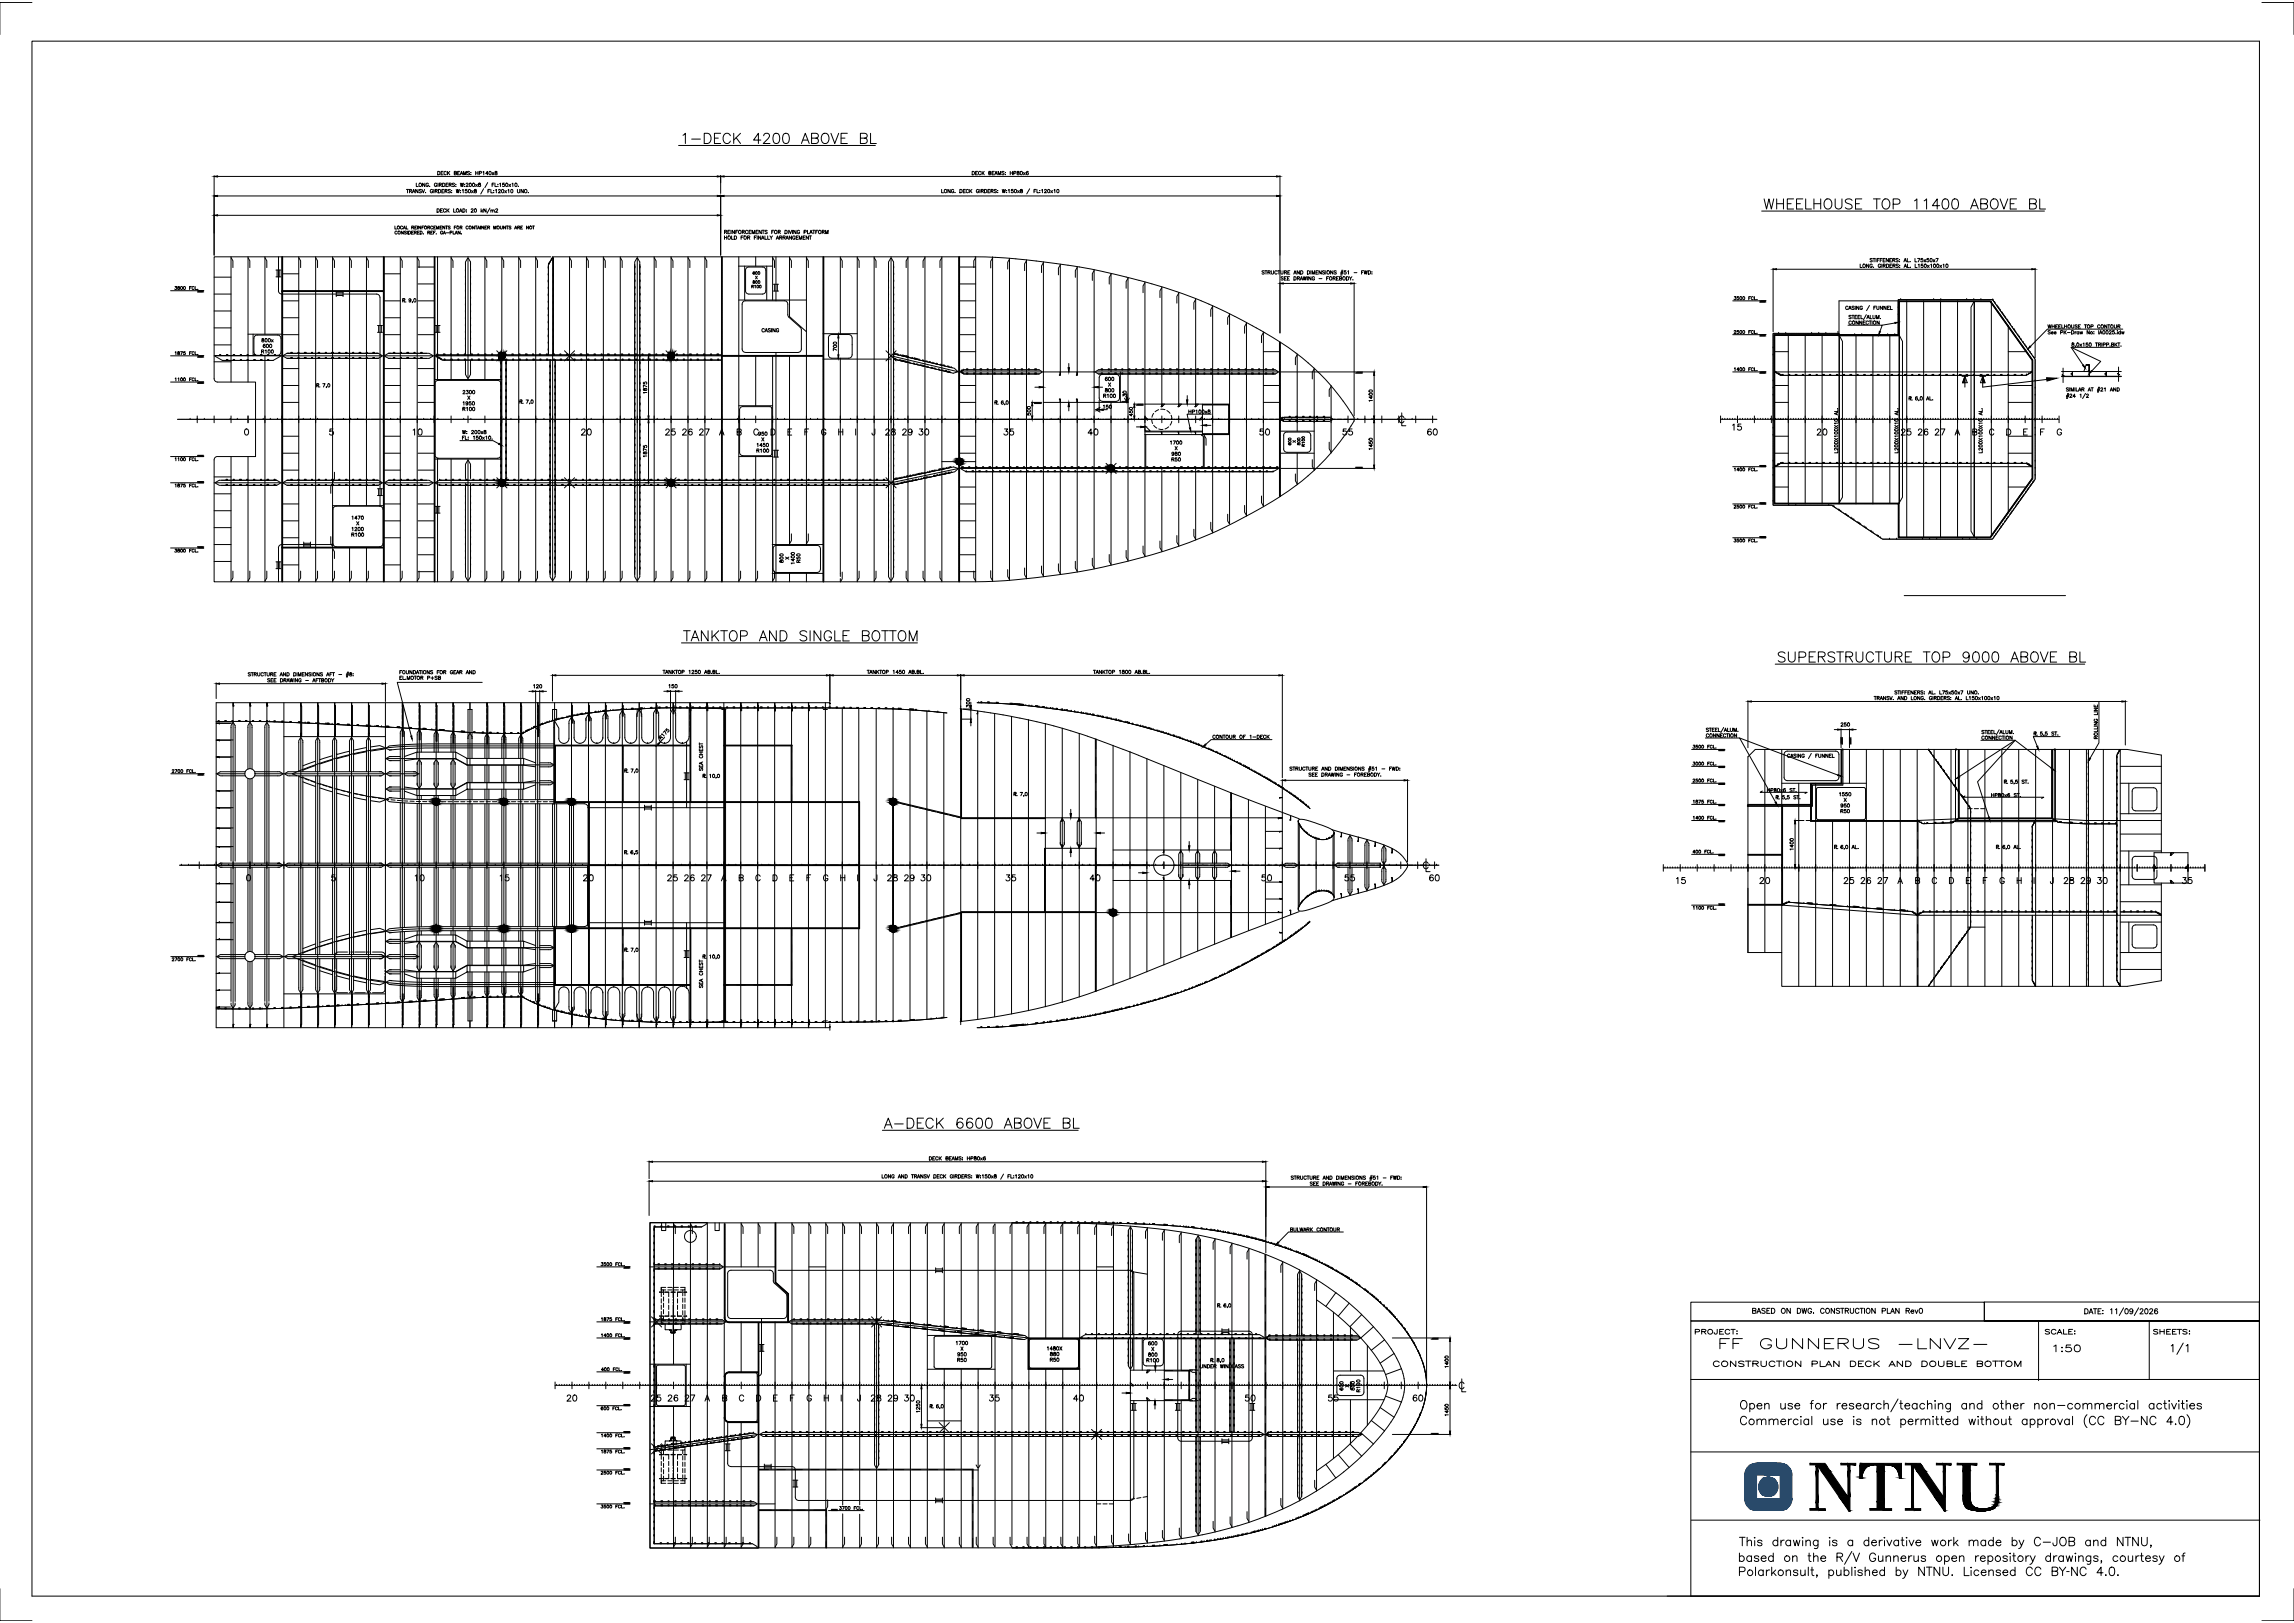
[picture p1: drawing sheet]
<svg xmlns="http://www.w3.org/2000/svg" width="1189mm" height="841mm" viewBox="0 0 1189 841" stroke-linecap="round" stroke-linejoin="round" font-family="sans-serif">
<defs><g id="words">
<g font-size="10.6">
<text x="351" y="77">%%U1-DECK 4200 ABOVE BL</text>
<text x="912" y="111">%%UWHEELHOUSE TOP 11400 ABOVE BL</text>
<text x="352" y="334">%%UTANKTOP AND SINGLE BOTTOM</text>
<text x="919" y="345">%%USUPERSTRUCTURE TOP 9000 ABOVE BL</text>
<text x="456" y="587">%%UA-DECK 6600 ABOVE BL</text>
</g>
<text font-size="9.3" x="890" y="700">FF GUNNERUS -LNVZ-</text>
<text font-size="7.1" x="1064" y="702">1:50</text>
<g font-size="6.6">
<text x="213" y="227">10</text>
<text x="301" y="227">20</text>
<text x="344" y="227">25</text>
<text x="353" y="227">26</text>
<text x="362" y="227">27</text>
<text x="458" y="227">28</text>
<text x="467" y="227">29</text>
<text x="475" y="227">30</text>
<text x="519" y="227">35</text>
<text x="563" y="227">40</text>
<text x="652" y="227">50</text>
<text x="695" y="227">55</text>
<text x="739" y="227">60</text>
<text x="897" y="224">15</text>
<text x="941" y="227">20</text>
<text x="984" y="227">25</text>
<text x="993" y="227">26</text>
<text x="1002" y="227">27</text>
<text x="868" y="459">15</text>
<text x="911" y="459">20</text>
<text x="955" y="459">25</text>
<text x="963" y="459">26</text>
<text x="972" y="459">27</text>
<text x="1069" y="459">28</text>
<text x="1077" y="459">29</text>
<text x="1086" y="459">30</text>
<text x="1130" y="459">35</text>
<text x="293" y="727">20</text>
<text x="337" y="727">25</text>
<text x="345" y="727">26</text>
<text x="354" y="727">27</text>
<text x="450" y="727">28</text>
<text x="459" y="727">29</text>
<text x="468" y="727">30</text>
<text x="512" y="727">35</text>
<text x="556" y="727">40</text>
<text x="645" y="727">50</text>
<text x="688" y="727">55</text>
<text x="732" y="727">60</text>
</g>
<text font-size="6.4" x="1071" y="816">‑</text>
<g font-size="6.2">
<text x="214" y="458">10</text>
<text x="258" y="458">15</text>
<text x="302" y="458">20</text>
<text x="345" y="458">25</text>
<text x="354" y="458">26</text>
<text x="363" y="458">27</text>
<text x="459" y="458">28</text>
<text x="468" y="458">29</text>
<text x="476" y="458">30</text>
<text x="520" y="458">35</text>
<text x="564" y="458">40</text>
<text x="653" y="458">50</text>
<text x="696" y="458">55</text>
<text x="740" y="458">60</text>
<text x="907" y="682">BASED ON DWG. CONSTRUCTION PLAN Rev0</text>
<text x="887" y="709">CONSTRUCTION PLAN DECK AND DOUBLE BOTTOM</text>
</g>
<g font-size="5.7">
<text x="878" y="693">PROJECT:</text>
<text x="1059" y="693">SCALE:</text>
<text x="1115" y="693">SHEETS:</text>
</g>
<g font-size="5.3">
<text x="211" y="158">9,0</text>
<text x="272" y="211">7,0</text>
<text x="518" y="211">6,0</text>
<text x="326" y="402">7,0</text>
<text x="528" y="414">7,0</text>
<text x="326" y="495">7,0</text>
<text x="630" y="707">8,0</text>
</g>
<g font-size="4.9">
<text x="394" y="173">CASING</text>
<text x="435" y="183" transform="rotate(-90 435 183)">700</text>
<text x="337" y="205" transform="rotate(-90 337 205)">1875</text>
<text x="713" y="209" transform="rotate(-90 713 209)">1400</text>
<text x="615" y="216">HP100x8</text>
<text x="535" y="216" transform="rotate(-90 535 216)">500</text>
<text x="588" y="217" transform="rotate(-90 588 217)">450</text>
<text x="337" y="238" transform="rotate(-90 337 238)">1875</text>
<text x="713" y="234" transform="rotate(-90 713 234)">1450</text>
<text x="628" y="384">CONTOUR OF 1-DECK</text>
<text x="365" y="400" transform="rotate(-90 365 400)">SEA CHEST</text>
<text x="931" y="442" transform="rotate(-90 931 442)">1400</text>
<text x="365" y="513" transform="rotate(-90 365 513)">SEA CHEST</text>
<text x="668" y="639">BULWARK CONTOUR</text>
<text x="633" y="679">6,0</text>
<text x="621" y="710">UNDER WINDLASS</text>
<text x="752" y="710" transform="rotate(-90 752 710)">1400</text>
<text x="478" y="733" transform="rotate(-90 478 733)">1250</text>
<text x="752" y="735" transform="rotate(-90 752 735)">1450</text>
</g>
<g font-size="4.4">
<text x="1060" y="171">WHEELHOUSE TOP CONTOUR</text>
<text x="481" y="602">DECK BEAMS: HP80x6</text>
</g>
</g></defs>
<!-- layer: S0CO1 -->
<g fill="none" stroke="#000" stroke-width=".52">
<path d="M17 21h1154v806h-1154zM120 134l1 1v4M129 134v1v4M137 134l1 1v4M144 133v18M146 133v168M155 134l1 1v4M164 134l1 1v4M172 134l1 1v4M181 134l1 1v4M190 134l1 1v4M199 133v168"/>
<path d="M207 134l1 1v4M216 134l1 1v4M225 133v168M227 133v64M234 134l1 1v4M241 137v-1l1-2 2 2v1M251 134l1 1v4M260 134l1 1v4M269 134l1 1v4M278 134l1 1v4M295 134l1 1v4M304 134l1 1v4"/>
<path d="M313 134l1 1v4M321 134l1 1v4M329 137l1-3 2 2v1M339 134l1 1v4M348 134l1 1v4M357 134l1 1v4M365 134l1 1v4M374 133v168M400 134l1 1v4M402 133v23M409 134l1 1v4M418 134l1 1v4"/>
<path d="M427 133v168M435 134l1 1v4M444 134l1 1v4M453 134l1 1v4M460 137v-1l2-2 1 2v1M471 134l-1 1v4M479 134l-1 1v4M488 134l-1 1v4M497 133v168M506 134l-1 1v4M514 134l-1 1v4M523 134l-1 2v3"/>
<path d="M532 135l-1 2v3M541 136l-1 2v3M550 137l-1 2v3M558 139l-1 1v4M102 151h4M103 151h.1M104 151h-1M105 151h-1M105 151h.1M144 151l1 1h1h49l2 1v109M146 151h53M385 156h1h21h1v2v6l7 7v10v1l-1 1h-28l-1-1v-1v-23z"/>
<path d="M567 140l-1 2v3M576 142l-1 2v3M585 144l-1 2v3M593 147l-1 1v4M602 149l-1 2v3M611 152l-1 2v3M620 155l-1 2v3M628 159l-1 1v4M912 156h3M912 157h3M913 156l-1 1M913 156v1"/>
<path d="M914 156l-1 1M915 156l-1 1M984 156v18M984 156h.1M984 156h47M984 156v18h-31v-2M1023 156l-2 3v116l2 3v-122M1031 156l1 1M1032 157h.1M1032 158h1M1033 158h.1M1033 159h.1"/>
<path d="M1033 159h1M1034 159v1M132 174h1h12l1 1-1 8-1 1h-12v-2v-7zM637 163l-1 2v3M646 168l-1 1v4M655 173l-1 1v4M663 177v80M664 177v80M912 173h3M912 174h3M913 173l-1 1M913 173v1"/>
<path d="M914 173l-1 1M915 173l-1 1M919 173h65v-17h48l22 31v61l-22 31h-48v-18h-65zM920 174v87M920 174h64M920 174h64v-18h47l22 31v61l-22 30h-47v-17h-64zM953 173v88M953 174l2 3v81l-2 3M984 174h.1M984 174l2 3v81l-2 3v-87M1034 160h.1M1035 160h.1"/>
<path d="M1035 161h.1M1035 161v1M1035 162h.1M1036 162h.1M1036 163h.1M1036 163h1M1037 164h.1M1037 164l1 1M1038 165h.1M1038 166h.1M1038 166h1M1039 166h.1"/>
<path d="M1039 166v1M1039 167l1 1M1040 168h.1M1040 169h.1M1040 169h1M1041 169h.1M1041 169v1M1041 170h.1M1042 170h.1M1042 170v1M1042 171h.1M1042 171l1 1"/>
<path d="M1043 172h.1M1043 172v1M1043 173h.1M1043 173h1M1044 174h.1M1045 174v1M1045 175h.1M1045 175v1M1046 176h.1M1046 176v1M1046 177h.1M1046 177h1"/>
<path d="M1047 177v1M1047 178h.1M1047 179h1M1048 179v1M1048 180l1 1M1073 180l16 7-5 5M102 198h4M102 199h4M102 184h4M102 185h4M103 198v1M103 184v1"/>
<path d="M104 198l-1 1M104 184l-1 1M105 198l-1 1M105 184l-1 1M105 198v1M105 184v1M150 183l-3 1 2 2h1M195 183l3 1-2 2h-1M203 183l-4 1 2 2h2M221 183h1l2 1-2 2h-1M227 197l-1 1-1 1M227 197h31"/>
<path d="M241 193v1l1 2 2-2v-1M258 197l1 1 1 1v37l-1 1h-1h-31h-1l-1-1M374 184h53M374 185h53M402 183v118M493 191h2l1 2h-2h-1M554 188v5M570 194h1h7l2 1v11l-1 2h-8l-1-1v-11zM672 184l-1 1v4M681 191l-1 2v3M702 193h4M703 193h.1"/>
<path d="M704 193h-1M705 193h-1M706 193h-1M706 193h.1M912 193h3M913 193h-1M913 193h.1M914 193h-1M915 193h-1M1049 181h.1M1049 181l1 1M1050 182h.1"/>
<path d="M1050 182v1M1051 183h.1M1051 184h.1M1051 184h1M1052 184v1M1052 185h.1M1052 185l1 1M1053 186h.1M1053 186v62M1061 197l-33 4M1068 195h31M1069 191v3l1 1h-1v3"/>
<path d="M1074 194v1zM1082 192h1v-3h-2l-1 4h2M1083 193v2zM1091 194l1 1zM1098 190v3l-1 1h2h-1v4M129 216v3M383 212v22M385 211h-1l-1 1M385 211h14h1v24l-1 1h-14h-1l-1-2M536 209h4M536 201h5M537 209h.1"/>
<path d="M537 209h1M538 209h.1M538 209h1M539 209h.1M554 209v4M567 201h4M589 210h4M590 209l-1 1M590 209v1M591 209l-1 1M591 209v1M592 209l-1 1"/>
<path d="M592 209v1M593 216l2 1h-1zM602 210l1-1-1 2v-1M611 209l1 1-1 1zM615 205v4M620 209l1 1-1 1zM623 217h.1M623 216l-1 1h1M623 209h14v16h-14M623 210h14v15h-14M623 216v3M690 200l-1 2v3"/>
<path d="M102 237h4M102 236h4M103 236v1M103 236l1 1M104 236l1 1M105 236v1M227 237v64M589 221h4M593 223h1h2l-2-2-1 2M593 223h30M623 225v1M623 220h5"/>
<path d="M624 226l1 1v4M680 238v4l1 1M689 229v4l1 1M102 250h4M103 250h.1M103 250h1M104 250h1M105 250h.1M115 249h-1l-2 1 2 1h1M142 249l3 1-2 1h-1M150 249l-3 1 2 1h1M172 251l-1 1v4"/>
<path d="M173 245v3l-1 2M195 249l3 1-2 1h-1M203 249l-4 1 2 1h2M221 249h1l2 1-2 1h-1M229 249h-1l-2 1 2 1h1M241 242v-1l1-2 2 2v1M493 242h1l2 1-1 2h-1M654 257v4l1 1M671 246v3l1 2M702 242h4M703 242v1M703 242l1 1"/>
<path d="M704 242l1 1M705 242l1 1M706 242v1M912 242h3M912 241h3M912 241l1 1M913 241v1M913 241l1 1M914 241l1 1M1045 260h.1M1045 259v1M1045 259h.1"/>
<path d="M1046 259h.1M1046 258v1M1046 258h.1M1046 257v1M1047 257h.1M1047 256v1M1047 256h.1M1048 256h-1M1048 256h.1M1048 255v1M1048 255h.1M1049 254l-1 1"/>
<path d="M1049 254h.1M1049 253v1M1049 253h.1M1050 253h-1M1050 252v1M1050 252h.1M1051 252h-1M1051 252h.1M1051 251v1M1051 251h.1M1051 250v1M1052 250h.1"/>
<path d="M1052 249v1M1052 249h.1M1053 249h-1M1053 249h.1M1053 248v1M1053 248h.1M171 278v4l1 1M174 262l-1 1v1v18l1 1M174 262h23l1 1v1M410 277v3l-1 2M419 277v3l-1 2M610 278v3l1 2"/>
<path d="M619 274v4l1 1M627 271v3l1 2M636 266v4l1 1M645 262v3l1 2M912 261h3M912 279h3M912 278h3M912 261h1M912 278l1 1M913 261h.1M913 278v1M913 261h1"/>
<path d="M913 278l1 1M914 261h1M914 278l1 1M920 261h64M984 261h.1M984 261v17h47M1032 278h-1M1032 278h.1M1032 277v1M1033 276l-1 1M1033 276h.1M1034 276h-1"/>
<path d="M1034 275h.1M1034 274v1M1034 274h.1M1035 274h.1M1035 273v1M1035 273h.1M1036 273h.1M1036 272v1M1036 272h.1M1037 271l-1 1M1037 271h.1M1037 270h.1"/>
<path d="M1038 270h-1M1038 270h.1M1038 269v1M1038 269h.1M1039 268l-1 1M1039 268h.1M1039 267v1M1039 267h.1M1040 267h.1M1040 266v1M1040 266h.1M1041 266h-1"/>
<path d="M1041 265v1M1041 265h.1M1041 264v1M1042 264h.1M1042 263v1M1042 263h.1M1043 263h-1M1043 263h.1M1043 262v1M1043 262h.1M1044 261l-1 1M1044 260v1"/>
<path d="M102 284h4M102 283h4M103 283v1M103 283l1 1M104 283l1 1M105 283v1M121 296v3l-1 2M129 296v3v2M138 296v3l-1 2M144 284v17M146 284h53M156 296v3l-1 2"/>
<path d="M165 296v3l-1 2M172 284l1 2v3M173 282h-27l-1 1-1 1M173 296v3l-1 2M182 296v3l-1 2M191 296v3l-1 2M198 282v1h-1h-23M208 296v3l-1 2M217 296v3l-1 2M235 296v3l-1 2M241 298v1l1 2 2-2v-1M252 296v3l-1 2"/>
<path d="M261 296v3l-1 2M270 296v3l-1 2M279 296v3l-1 2M285 298v1l1 2 2-2v-1M296 296v3l-1 2M305 296v3l-1 2M314 296v3l-1 2M322 296v3l-1 2M329 298l1 3 2-2v-1M340 296v3l-1 2M349 296v3l-1 2M358 296v3l-1 2"/>
<path d="M366 296v3l-1 2M384 296v3l-1 2M393 296v3l-1 2M401 283h1h22l1 1v12l-2 1-22-1v-1v-11zM401 296v3l-1 2M436 296v4l-1 1M445 296v3l-1 2M454 296v3l-1 2M460 298v1l2 2 1-2v-1M470 296v3l1 2M478 296v3l1 2M487 296v3l1 2"/>
<path d="M505 296v3l1 2M513 296v3l1 2M522 295v4l1 1M531 294v4l1 1M540 293v4l1 1M549 292v4l1 1M557 291v3l1 2M566 289v4l1 1M575 287v4l1 1M584 285v4l1 1M592 283v3l1 2M601 280v4l1 1"/>
<path d="M112 354v8M114 354h84M130 349h-1l1 1h-1M130 349h1M131 349v1M132 349h1h-1v1M132 349l1 1M133 349l1 1h1v-1M136 349a.7 .7 0 0 0-1 0 .7 .7 0 0 0 0 1 .7 .7 0 0 0 1 0M137 349h1M137 349v1M138 349l1 1h1v-1"/>
<path d="M140 352h-1l1 1h-1M140 349h1h-1v1M140 352h1M141 349v1M141 352h-1v1h1M142 349h1M142 352h1M143 349h-1v1h1M143 352h-1v1h1M145 350l1-1v1M145 352h1v1h-1zM145 350h1"/>
<path d="M147 352h1h-1v1M148 352v1M148 349v1l-1-1v1M149 353v-1l1 1M149 349h1v1h-1zM149 353h1M150 352l1 1v-1v1l1-1M152 349h1v1h-1zM152 352v1M154 349v1M154 352v1l-1-1v1M155 350v-1v1l1-1v1"/>
<path d="M156 352a.7 .7 0 0 0-1 0 .7 .7 0 0 0 0 1 .7 .7 0 0 0 1 0M157 349h.1M158 349h-1v1h1M158 353h2M159 349v1l-1-1v1M161 349h-1l1 1h-1M162 349v1M162 353l1-1v1M162 353h1M164 352h.1M165 349v1l-1-1v1M166 352v1"/>
<path d="M166 352h-2v1M167 352h1h-1v1h1l-1-1M167 349h-1l1 1h-1M169 350l1-1 1 1M169 350h1M170 352h1v1h-1zM171 349h1M172 352v1M172 349h-1v1M172 349h1M173 349v1M173 352h-1"/>
<path d="M176 350h1M179 350h2M180 349h1M180 348v3M181 348l-1 3M181 349l1 1h-1l1-1zM183 349h.1M183 350h.1M200 354v10M274 358h2M277 355v2M278 358v19"/>
<path d="M278 358h2M278 355h1l-1 2h1M280 358v19M281 358h2M344 358h2M347 355v1M347 358v11M347 358h3M349 355h-1a.7 .7 0 0 1 1 1 .6 .6 0 0 1-1 0M350 358v11M352 358h2M114 375h7"/>
<path d="M114 375h5M156 366v16M165 366v16M173 366v16M174 366v16M182 366v16M183 366v16M191 366v16M209 366v16M217 366v17M218 366v17M226 366v18"/>
<path d="M235 366v19M243 368v25M245 368v25M252 366v20M253 366v20M261 366v19M262 366v19M270 366v19M279 366v16M286 368v5M288 368v5M296 366v9"/>
<path d="M297 366v9M304 373v-1l1-2 1 2v11l1 2h2M304 372v10a3 3 0 0 1-3 3 3 3 0 0 1-4-3M305 366v8M314 366v7M323 366v5M330 368v3M332 368v3M340 366v4M341 366v4M344 380l1-1v1M346 378h-1v1a.7 .7 0 0 1 1-1 .7 .7 0 0 1 1 1 .6 .6 0 0 1-1 0"/>
<path d="M349 366v4M357 367v15M358 366v50M358 367v49M366 366v2M367 366v2M375 367v162M376 367v162M384 366v2M393 366v2M401 366v2M402 366v2"/>
<path d="M410 366v2M411 366v2M419 366v2M430 363v3M498 366v3M498 367v57M498 367v57h44M498 373h6M499 367h5M501 366v-1l1 1v-1l1 1-1 1M503 364v2M503 367v6"/>
<path d="M503 374v2M951 378h1M954 375h1l-1 1h1M954 378v9M954 378h4M957 375h-1a.6 .6 0 0 1 1 0 .6 .6 0 0 1 0 1 .6 .6 0 0 1-1 0M958 378v9M960 378h2M114 392h7M114 392h5M114 383h7M114 384h5"/>
<path d="M127 400h-13l-1 1 1 1h13M128 399v-23l1-2 2 2v23M132 400h13l1 1-1 1h-13M155 400v-16l1-2 1 2v16M164 400v-16v-2l2 2v16M164 394l-7 3M164 397l-7 2M172 400v-16l1-2 1 2v16M172 392l-6 2M172 394l-6 2M174 391h.1M181 400v-16l1-2 1 2v16"/>
<path d="M181 389l-7 2M181 391l-7 2M190 400v-16l1-2 1 2v16M190 387l-7 2M190 390l-7 1M192 387l5-1 2 1v1l-7 1M197 400h1M198 400h-49l-1 1 1 1h49M198 400l1 1-2 1M202 394h5M203 389h-1M207 400h-5l-2 1 2 1h1"/>
<path d="M207 392h-5l-2 1 2 1h1M210 400h5l2 1-2 1h-1M216 393l-6 1M216 390l-6 2M216 390v-10l1-2 1 2v10M216 396v-1l1-1 1 1v12l-1 1-1-1v-1M216 395v12M225 390v-10l1-1 1 1v10M225 396v-1l1-1 1 1v12l-1 1-1-1v-1M225 395v12M234 390v-9l1-1 1 1v9M234 396v-1l1-1 1 1v12l-1 1-1-1v-1"/>
<path d="M234 395v12M243 397v8M245 382l-2-2v3M245 397v8M251 393v-11l1-2 1 2v11M251 397v8M253 397v8M260 393v-11l1-1 1 1v11M260 397v8M262 397v8M269 393v-10l1-2 1 2v10M269 397v8"/>
<path d="M271 397v8M271 397h7M271 393l7 2M280 395h5l2 1-2 1h-5M287 385h-65l-18 1a3 3 0 0 0-4 2l2 1M287 388h-67l-18 1M287 386h71M288 387v29M298 382v-8l-2-2-1 2v9a2.6 2.6 0 0 1-3 2 2.6 2.6 0 0 1-2-2v-6l-2-3h-1v43M309 385h.1M312 382v2l-3 1M312 383v-12l2-2 1 2v11a3 3 0 0 0 3 3 3 3 0 0 0 3-3v-12l1-2 2 2v12a3 3 0 0 0 3 3 3 3 0 0 0 3-3v-12l1-2 2 2v13l1 2h2"/>
<path d="M318 385h.1M323 387v28M327 385h.1M336 385h2l1-2v-14l1-1 1 1v14l1 2h2M336 385h.1M341 386l-1 1M342 382v-1l-1 1 2 1M342 382h1M343 381v-1l1 1M344 385h.1M344 382l-2 2M350 382a3 3 0 0 0 4 3"/>
<path d="M350 382v-13l-1-1-2 1v14l-1 2h-2M354 385h.1M356 384v35M357 382a3 3 0 0 1-3 3M358 387h-71v29h158M375 387h35M375 386h35M375 386h35v29M410 386v29M410 386v4M410 394v5M568 383v41"/>
<path d="M568 383v5M568 392v5M891 388h3l-1 1M891 389h3M891 397h3l-1 1M891 398h3M891 388v1M891 397v1M892 388l-1 1M892 397l-1 1M892 388v1M892 397v1"/>
<path d="M893 388l-1 1M893 397l-1 1M893 388v1M893 397v1M925 390l1-1h26l1 2v13l-2 1-26-1v-1v-12zM954 388v18h-16M954 384h1M954 383l1 1M954 383h1M954 382l1 1M954 384l1 1M955 388v1z"/>
<path d="M955 388v18h-17v20h56M955 382v4l-1-1M955 389v18h-16v11h-33M958 384h1M958 383l1 1M958 383h1M958 382l1 1M958 384l1 1M959 382v4l-1-1M1013 388v38h52v-38M1013 388l1 1zM1015 388v36h49v-36"/>
<path d="M1015 388v36h48v-36M1044 384l-19 21 6 18M1065 388v1zM1065 388v37h-51M1068 382h-14l2 5M103 401h3M103 401v1h3M104 401l-1 1M104 401v1M105 401l-1 1M106 401l-1 1M114 419h7"/>
<path d="M114 419h5M114 410h7M114 410h5M128 403v44M131 403v44M155 402v45M157 405l7 3M157 403l7 2M157 402v45M164 402v45M166 408l6 2M166 406l6 2"/>
<path d="M166 402v45M172 402v45M174 411l7 2M174 409l7 2M174 402v45M181 402v45M183 413l7 2M183 411l7 1M183 402v45M190 402v45M192 413l7 1v1l-2 1-5-1M192 402v45"/>
<path d="M202 413l20 1h65M202 402h5M202 410h5M202 413l-2 1a8 8 0 0 0 7 2l17 1h80l1 2v59l-1 2h-1h-79l-20 1a3 3 0 0 0-4 2h2M202 413h1M207 414v-35l2-1 1 1v35M207 408h-5l-2 1 2 1h1M207 416v31M210 416v31M210 402h5M210 408l6 1M210 410l6 2"/>
<path d="M216 412v2M216 416v31M218 412v2M218 416v31M225 412v2M225 417v30M227 412v2M227 417v30M234 412v2M234 417v30M236 412v2M236 417v30"/>
<path d="M243 409v5M243 417v30M245 409v5M245 417v30M251 409v5M251 417v30M253 409v5M253 417v30M260 409v5M260 417v30M262 409v5M262 417v30"/>
<path d="M269 409v5M269 417v30M271 409v5M271 417v30M278 414v-36v-1l2 1v36M278 417v30M278 405h-7M278 407l-7 2M280 405h5h2l-2 2h-5M280 417v30M286 417v30M288 415h157v66h-157"/>
<path d="M288 416h157M288 417v30M295 417v30M297 417v30M305 419h71M305 416v65M305 416v34M410 403v4M410 412v3M445 415v66M463 415l35 9h44M463 417v33"/>
<path d="M463 415v68M555 419v5M568 401v5M568 410v4M568 419v5M638 411v29M638 411v4M638 419v4M891 406h3l-1 1M891 407h3M891 417h3h-1M891 417h3"/>
<path d="M891 406v1M891 417h.1M892 406l-1 1M892 417h-1M892 406v1M892 417h.1M893 406l-1 1M893 417h-1M893 406v1M893 417h.1M906 417v1zM906 417h32"/>
<path d="M923 417v52h-17M924 417v52M939 406v19h55M939 406v19h55v86M942 408h24l1 1v15l-1 1h-24l-1-1zM114 439h7M114 439h5M114 429h7M114 429h5M498 424h44M498 423l-35-8v68M537 432h5"/>
<path d="M541 440v32M542 440v32M550 436v1l1 2 1-2v-11l-1-2-1 2v11M555 440v4M558 436l1 3 1-2M560 436v1v-11l-1-2-1 2v11M568 440v74M568 440v10M568 432h4M616 436v4M638 428v4M638 437v3"/>
<path d="M673 426v45M691 432v33M717 438l1 2v6l-1 2a10 10 0 0 1 0-10zM891 425h3l-1 1M891 426h3M891 425v1M892 425l-1 1M892 425v1M893 425l-1 1M893 425v1M930 425h2M930 427v21"/>
<path d="M994 425v86M994 425v6M994 435v5M114 458h7M114 458h5M114 447h31h-1M114 447l-1 2h2M114 449h31M114 447h1M120 446v-70l1-2 1 2v70M120 449v70M122 449v70"/>
<path d="M128 449v44M130 447v3M131 449v44M137 447v-71l1-1 1 1v71M137 449v46M139 449v46M145 447l1 2h-2M155 449v46M157 449v46M164 449v46M166 449v46M172 449v46"/>
<path d="M174 449v46M181 449v46M183 449v46M190 449v46M192 449v46M197 449h1l1-1-1-1h-49l-1 1 1 1h49M202 449h103M207 449v32M210 449v32M216 449v31M218 449v31M225 449v31"/>
<path d="M227 449v31M234 449v31M236 449v31M243 449v31M245 449v31M251 449v31M253 449v31M260 449v31M262 449v31M269 449v31M271 449v31M278 449v31"/>
<path d="M280 449v31M286 449v31M288 449v31M295 449v31M297 449v31M305 447h-103l-2 1 2 1h1M305 448v32M305 460v21M305 449h140M305 448h140M305 448h7M316 448h4"/>
<path d="M325 448h4M334 448h4M342 448h5M351 448h4M360 448h4M369 448h4M377 448h5M386 448h5M395 448h4M404 448h4M413 448h4M421 448h5"/>
<path d="M430 448h4M439 448h6M463 460v19M568 460v54M568 449h26M568 448h26M568 448h2M575 448h4M583 448h5M590 452h4M592 448h2M603 447v3"/>
<path d="M611 453l1 3 1-2M613 453v1v-11l-1-2-1 2v11M613 447h23l2 1-2 1h-23M616 456v5M620 447v-4l1-2 1 2v4M620 449v5l1 2 1-2v-5M628 447v-4l1-2 2 2v4M628 449v5l1 2 2-2v-5M638 456v30M638 456v4M638 447v3M638 451h5"/>
<path d="M670 449h1l1-1-1-1h-5l-1 1 1 1h4M693 449h22M699 447v-12v-2l2 2v12M699 449v13v1l2-1v-13M707 447v-10l1-1 1 1v10M707 449v11l1 1 1-1v-11M715 447v2zM715 447h-22l-1 1 1 1h1M717 449l1 1v7l-1 1a10 10 0 0 1 0-9zM717 447v3M891 443h3h-1M891 443h3"/>
<path d="M891 443h.1M892 443h-1M892 443h.1M893 443h-1M893 443h.1M906 448v3M906 443h17M930 450h1M932 448v3M941 448v3M950 448v3M958 448v3"/>
<path d="M967 448v3M976 448v3M985 448v3M994 444v4M994 453v4M1002 448v3M1020 448v3M1029 448v3M1037 448v3M1046 448v3M1055 448v3M1064 448v3"/>
<path d="M1072 448v3M1081 448v3M1090 448v3M1099 448v3M1108 448v3M1116 448l2 2-2-1M1116 448v3M1125 457l1 1-1-2v1M1125 442v1l1-1h-1M1125 448v3M1134 448l-1 2 1-1M1134 448v3"/>
<path d="M1143 448v3M114 478h7M114 468h7M114 467h5M114 478h5M287 480v43h1l2-4v-5a2.6 2.6 0 0 1 2-3 2.6 2.6 0 0 1 3 3v9l1 2 2-2v-8M305 478h71M356 478v34M498 473v56M498 473h70M498 473l-35 9M568 472h-70v57"/>
<path d="M568 473h-70l-35 8M638 464v5M638 473v5M891 468h3M891 468v1M891 468l1 1M892 468v1M892 468l1 1M893 468v1M893 468l1 1h-3M906 469h17M994 462v4"/>
<path d="M994 470v5M994 479v5M103 496h3M103 495l1 1M104 495v1M104 495l1 1M105 495l1 1M106 495h-3v1M114 487h7M114 487h5M127 495h-13l-1 1 1 1h13M128 498v23l1 1 2-1v-23"/>
<path d="M132 495h13l1 1-1 1h-13M137 497v22M139 497v22M155 497v16l1 1 1-1v-16M157 500l7 2M157 498l7 2M164 497v16v1l2-1v-16M164 489l-7 3M164 491l-7 3M172 497v16l1 1 1-1v-16M172 486l-6 2M172 489l-6 2"/>
<path d="M174 486h.1M181 497v16l1 1 1-1v-16M181 484l-7 2M181 486l-7 2M190 497v16l1 1 1-1v-16M190 482l-7 1M190 484l-7 2M192 482l5-1 2 1v1l-7 1M197 495h1l1 1-1 1h-49l-1-1 1-1h49M202 487h5M202 495h5M203 495h-1l-2 1 2 1h5"/>
<path d="M203 487h-1l-2 1 2 1h5M203 483h-1M210 483v34l-1 2-2-2v-34M210 495h5M214 495h1l2 1-2 1h-5M216 488l-6 1M216 484l-6 3M216 491v-1l1-2 1 2v11l-1 2-1-2v-1M216 482v2M216 490v11M218 482v2M225 491v-1l1-2 1 2v11l-1 2-1-2v-1"/>
<path d="M225 482v2M225 490v11M227 482v2M234 491v-1l1-2 1 2v11l-1 2-1-2v-1M234 482v2M234 490v11M236 482v2M243 482v6M243 491v9M245 482v6M245 491v9M251 482v6"/>
<path d="M251 491v9M253 482v6M253 491v9M260 482v6M260 491v9M262 482v6M262 491v9M269 482v6M269 491v9M271 482v6M271 491v9M271 491l7 1"/>
<path d="M271 488l7 2M278 482v36v2l2-2v-36M278 499l-7 1M280 499h5l2 1-2 1h-5M280 490h5l2 1-2 1h-5M287 482h-65l-20 1M288 481v29M288 481h157M305 481v29M323 481v29M323 481v4M323 489v5"/>
<path d="M323 498v4M358 481v50M358 481v49M410 481v30M410 481v4M410 489v5M410 498v4M410 481v30h-35M445 481h-158v29h71M638 482v4M994 488v4M994 497v4"/>
<path d="M114 504h5M114 513h5M120 520l1 2 1-1v-1M137 520l1 2 1-1v-1M156 515v16M165 515v16M166 503l6 2M166 501l6 2M173 515v16M174 515v16M174 506h.1M174 506l7 1"/>
<path d="M174 503l7 2M182 515v16M183 515v16M183 508l7 1M183 506l7 1M191 515v16M192 507l7 2-2 1h-5M202 508l22 1h63M202 503h5M202 508l-2 1a8 8 0 0 0 7 2h13h67M202 508h1M203 503h-1l-2 1 2 1h5"/>
<path d="M209 515v16M210 503h6M210 505l6 2M216 507v10l1 1 1-1v-10M217 513v18M218 513v18M225 507v9l1 2 1-2v-9M226 513v18M234 507v9l1 1 1-1v-9M235 512v19M243 514v3l2-2M243 504v25"/>
<path d="M245 504v25M251 504v11l1 1 1-1v-11M252 511v20M253 511v20M260 504v11l1 1 1-1v-11M261 512v19M262 512v19M269 504v10l1 2 1-2v-10M270 512v19M278 501l-7 3M279 515v16M287 511h71"/>
<path d="M287 510h71M297 515a3 3 0 0 1 4-4 3 3 0 0 1 3 4v9M309 511l-2 1-1 2v10l-1 2-1-2v-1M309 511l3 2v2M309 511h.1M318 511h.1M323 507v3M327 511h.1M336 511l2 1 1 2v13l1 2 1-2v-13l1-2 2-1M336 511l-2 1-1 2v13l-2 2-1-2v-12a3 3 0 0 0-3-4 3 3 0 0 0-3 4v11l-1 2-2-2v-11a3 3 0 0 0-3-4 3 3 0 0 0-3 4v11l-1 1-2-1v-12M336 511h.1M344 511h.1"/>
<path d="M354 511a3 3 0 0 0-4 4v12l-1 2-2-2v-13l-1-2-2-1M354 511a3 3 0 0 1 3 4M354 511h.1M357 515v15M375 510h35M375 510h2M382 510h4M391 510h4M399 510h5M408 510h2M410 507v4M994 505v6"/>
<path d="M114 522h5M286 523v6M288 523v6M296 522v9M297 522v9M305 523v8M314 524v7M323 526v5M330 525v4M332 525v4M340 527v4M341 527v4"/>
<path d="M349 527v4M366 528v3M367 528v3M384 528v3M393 528v3M401 528v3M402 528v3M410 528v3M411 528v3M419 528v3M430 531v3M498 528v3"/>
<path d="M349 634l1 2v3M358 634l1 2v3M366 634h-29v168h56M367 634h-30v168h56v-117M375 634v49M376 634v49M384 634l1 2v3M393 634l1 2v3M402 634v31l6 6v14M402 634v30M402 634v30l7 6v15h-31l-2-1v-50M410 634l1 2v3"/>
<path d="M419 634l1 2v3M428 634l1 2v3M437 634l1 2v3M446 634v2v3M454 634l1 2v3M463 634l-1 2v3M472 634l-1 2v3M481 634l-1 2v3M489 634l-1 2v3M498 634l-1 2v3M507 634l-1 2v3M516 634l-1 2v3"/>
<path d="M524 634l-1 2v3M533 634l-1 2v3M542 634l-1 2v3M551 634l-1 2v3M560 634l-1 2v3M568 635l-1 1v4M577 635l-1 2v3M595 637l-1 1v4M603 638l-1 1v4M612 639l-1 1v4M323 656h3v1M323 657h3"/>
<path d="M324 656l-1 1M325 656l-1 1M325 656v1M326 656l-1 1M377 660l1-1 1-1h20l2 2v5l6 5 1 1M403 658h183l2 2v50M630 642l-1 2v3M638 645v1v4M647 647l-1 2v3M656 650v136M656 650v4M656 659v4"/>
<path d="M665 654l-1 2v3M377 660v22M402 665h.1M402 665h1M403 665h.1M403 666h.1M404 666h.1M404 666v1M404 667h.1M404 667l1 1M405 668h.1M406 668h.1"/>
<path d="M406 668v1M407 669h.1M407 669l1 1M408 670h.1M408 672v10M408 670v15M656 667v5M656 676v5M682 664l-1 1v4M1028 675h143v10h-143zM323 693h3v1M323 694h3"/>
<path d="M323 685h3v1M323 686h3M324 693l-1 1M324 685l-1 1M325 693l-1 1M325 685l-1 1M325 693v1M325 685v1M326 693l-1 1M326 685l-1 1M375 683l1 2h2h31M376 683v1"/>
<path d="M376 684h.1M376 684l1 1M377 685h.1M377 685h1M377 681l1 2h1h27h1l1-2M378 685h.1M378 685h31M393 685v117M395 683v28M514 693l-1-1-28 1h-1v15l1 1M514 693v15M533 693v17h27v-17h-27"/>
<path d="M533 694h26v15h-26zM559 695l-1-1h-24l-1 1v13l1 1M559 695v13M593 694h1h7l2 1v11l-1 2h-8l-1-1-1-11zM611 690h1h35l2 1v54l-1 2h-36l-1-1-1-54zM656 685v4M656 694v4M742 694h3M743 693l-1 1M743 693v1M744 693l-1 1M744 693v1"/>
<path d="M745 693l-1 1M745 693v1M1028 685h143h-295v142M1056 685v30M1114 685v30M1125 697h1v4M1131 696l-3 6M1133 697h1v4M1171 685v30v-30M323 711h3v1M323 712h3M324 711l-1 1"/>
<path d="M325 711l-1 1M325 711v1M326 711l-1 1M354 707l1 1v20M354 707l-13 1-1 20M358 716v4M367 716v4M375 714v21M376 712v1v22M376 712h.1M377 711l-1 1M377 711h.1"/>
<path d="M378 711l-2 1v1v23l2 1h15M378 711h15M378 711h-1M378 711h.1M378 711l-2 1v1M392 711v1v24v1M392 713h1M393 711h-16l-1 1-1 1M395 711l-1 2h-1M478 720v18M478 718h.1M485 709h28"/>
<path d="M514 708l-1 1M534 709h24M559 708l-1 1M586 718h.1M586 717l1 1h-1M586 716v4M595 710h1l-1 1zM599 706v4M603 710h14v16h-14zM603 710h14M603 710h5M603 715h5"/>
<path d="M612 710h5M616 710v15M616 710v6M638 716v4M656 703v4M656 711v5M700 716v4M705 713h1l1 1v8l-2 1M705 713h-11l-1 1v7M876 715h295M323 728h3M323 728h1"/>
<path d="M324 728h1M325 728h.1M325 728h1M326 728h-3M341 728h13M375 735l1 1 1 1h16M376 735h.1M376 735v1M376 735v1l2 1M376 736h.1M376 736h1M377 737h.1"/>
<path d="M377 737h1M377 737v21M378 737h.1M378 737h15M477 740h11M581 722h5M588 726v50l-2 1-172 1-2-2v-14l-1-2h-32l-1-1-1-1M595 725l1 1-1-2v2M599 726v4M603 725h14M603 726h5M612 726h5"/>
<path d="M616 720v6M656 720v4M656 729v4M656 738v4M695 723h10M323 742h3M323 750h3M323 742h1M323 750l1 1M324 742h1M324 750l1 1M325 742h.1"/>
<path d="M325 750v1M325 742h1M325 750l1 1M326 742h-3M326 750v1h-3M656 746v5M656 755v5M742 743h3M742 743h1M743 743h.1M743 743h1M744 743h.1"/>
<path d="M744 743h1M745 743h.1M876 752h295M323 761h3M323 779h3M323 761l1 1M323 779h1M324 761l1 1M324 779h1M325 761v1M325 779h.1M325 761l1 1"/>
<path d="M325 779h1M326 761v1h-3M326 779h-3M393 762h111v40M393 761h111v41M393 762h5M403 762h4M411 762h5M420 762h5M429 777v4l-1 1M429 762h4M438 762h4"/>
<path d="M447 762h4M455 762h5M464 762h4M473 762h4M482 762h4M490 762h5M499 762h5v4M504 771v4M504 780v4M656 764v4M656 773v4M664 776v4l1 1"/>
<path d="M681 767v4l1 1M350 797v3l-1 2M359 797v3l-1 2M368 797v3l-1 2M376 797v3l-1 2M385 797v3l-1 2M393 783h35v19M393 782h35v20M393 783h7M403 797v3l-1 2M404 783h5M411 797v3l-1 2"/>
<path d="M413 783h4M420 797v3l-1 2M422 783h6v3M428 790v5M428 799v3M431 782h3M431 782l1 1M432 782l1 1M433 782v1M433 782l1 1h-3M438 797v3l-1 2M446 797v3v2"/>
<path d="M455 797v3l-1 2M462 797v3l1 2M471 797v3l1 2M480 797v3l1 2M488 797v3l1 2M497 797v3l1 2M504 788v5M504 797v5M506 797v3l1 2M515 797v3l1 2M523 797v3l1 2M532 797v3l1 2"/>
<path d="M541 797v3l1 2M550 797v3l1 2M559 796v4l1 1M567 796v4l1 1M576 796v3l1 2M585 795v3l1 2M594 794v4l1 1M602 793v4l1 1M611 792v3l1 2M629 788v4l1 1M638 786v4v1M646 783v4l1 1"/>
<path d="M656 781v5M877 788h294"/>
<circle cx="163" cy="349" r=".8"/>
<circle cx="169" cy="352" r=".8"/>
<circle cx="280" cy="356" r=".8"/>
<circle cx="350" cy="356" r=".8"/>
<circle cx="502" cy="364" r=".8"/>
<circle cx="502" cy="363" r=".8"/>
<circle cx="958" cy="375" r=".8"/>
</g>
<!-- layer: S0CO3 -->
<path d="M938 406h16M1011 448v3M343 634v4h2v-4M371 634v4h2v-4" fill="none" stroke="#000" stroke-width=".52"/>
<!-- layer: S0DA1 -->
<g fill="none" stroke="#000" stroke-width=".52">
<path d="M120 133v65M129 133v65M137 133v40M155 133v168M164 133v168M172 133v150M181 133v129M190 133v129M207 133v168M216 133v168M217 138h8M234 133v64"/>
<path d="M251 133v64M260 133v51M269 133v168M278 133v168M295 133v168M304 133v168M313 133v168M321 133v168M339 133v168M348 133v168M357 133v168M365 133v168"/>
<path d="M383 138h17M383 133v168M386 138v17M392 133v5M397 138v17M400 133v22M409 133v31l9 8M418 133v150M435 133v40M444 133v168M453 133v168M471 133v168"/>
<path d="M479 133v168M488 133v168M497 138h9M506 133v168M514 133v168M523 134v167M532 135v165M541 136v57M550 137v56M558 138v55M567 140v53M111 152h9"/>
<path d="M111 144h9M146 156h9M146 142h9M199 156h8M199 142h8M217 156h8M217 147h8M383 155h35M497 156h9M497 147h9M576 142v51M585 144v147"/>
<path d="M593 146v63M602 149v60M611 152v57M620 155v54M628 158v118M988 156v123M997 156v123M1006 156v123M1014 156v123M1023 156v122M1032 156v122M111 161h9"/>
<path d="M111 179h9M111 170h9M129 173h17M131 173v11M146 173h9M146 165h9M199 173h8M199 165h8M217 173h8M217 165h8M427 173h17M497 173h9"/>
<path d="M497 165h9M637 163v46M646 167v100M655 172v91M927 173v88M936 173v88M944 173v88M953 174v87M962 173v88M971 173v88M979 174v87M984 174v87"/>
<path d="M1041 169v97M111 187h9M137 184v117M146 200h9M146 191h9M199 200h8M199 191h8M217 200h8M217 191h8M225 197h35M392 184v26M400 184v117"/>
<path d="M409 184v99M427 186h35M435 186v113M497 200h9M497 182h9M581 193v16M655 200h8M655 182h8M672 183v40M681 191v53M690 200v35M920 200h7"/>
<path d="M920 182h7M1041 200h12M1041 182h9M146 217h2M146 209h9M150 217h2M153 217h2M199 217h2M199 209h8M202 217h2M205 217h2M217 217h2"/>
<path d="M217 209h8M220 217h2M223 217h2M383 210h17M497 217h2M497 209h9M500 217h3M504 217h2M541 209v90M550 209v89M558 209v87M576 209v84"/>
<path d="M585 209h-18v86M597 217v2M598 214l-1 2M600 212l-1 1M602 212h2M605 213l1 1M607 215v2M607 218l-1 2M655 217h2M655 209h8M658 217h2M661 217h2"/>
<path d="M920 217h1M920 209h7M922 217h2M925 217h2M1041 217h2M1041 209h12M1044 217h2M1048 217h2M1051 217h2M120 237v64M129 237v64M146 226h9"/>
<path d="M146 235h9M199 226h8M199 235h8M217 226h8M217 235h8M225 238h35M234 238v63M251 238v63M383 237h17M392 237v64M488 239h18M497 226h9"/>
<path d="M497 235h9M593 225v63M593 224h30M598 220l1 2M601 222h2M606 221l-2 1M624 226v17M637 225v46M664 235h17M664 223h17M672 235v16M920 226h7"/>
<path d="M920 235h7M1041 226h12M1041 235h12M111 247h9M111 256h9M146 244h9M199 244h8M217 244h8M260 250v51M497 252h9M602 243v43M611 243v40"/>
<path d="M620 243v37M920 252h7M1041 252h9M111 273h9M111 265h9M146 279h9M146 261h9M146 270h9M172 262h27M199 279h8M199 261h8M199 270h8"/>
<path d="M217 279h8M217 261h8M217 270h8M497 279h9M497 261h9M497 270h9M111 291h9M111 282h9M146 293h9M172 284v17M181 284v17M190 284v17"/>
<path d="M199 293h8M217 287h8M217 296h8M400 297h27M400 282h27M409 297v4M418 297v4M427 297v2M427 300v1M435 300v1M497 287h9M497 296h9"/>
<path d="M156 366v16M165 366v16M174 366v16M182 366v16M191 366v16M209 364v18M217 364v2M217 367v2M217 370v3M217 374v2M217 377v2M217 366v17"/>
<path d="M226 364v2M226 367v2M226 370v3M226 374v2M226 377v2M226 366v18M235 364v2M235 367v2M235 370v3M235 374v2M235 377v2M235 366v19"/>
<path d="M252 364v22M261 364v21M270 364v2M270 367v2M270 370v3M270 374v2M270 377v2M270 366v19M279 364v2M279 367v2M279 370v3M279 374v2"/>
<path d="M279 377v2M279 366v16M296 366v9M305 366v8M314 366v7M323 366v5M340 366v4M349 366v4M358 364v2M358 367v2M358 370v3M358 374v2"/>
<path d="M358 377v2M358 366v2M366 364v4M384 364v3M384 366v2M393 364v3M393 366v2M401 364v3M402 366v2M410 364v3M410 366v2M419 364v3"/>
<path d="M419 366v2M915 388v106M923 388v29M958 388v18M967 388v123M976 388v123M985 388v123M994 388v37M1002 388v123M1011 388v123M1020 388v123M1029 388v123"/>
<path d="M1037 388v123M1046 388v123M1055 388v37M1072 388v123M1081 388v123M1090 388v123M1099 397h21M923 406h15M932 406v105M941 406v105M954 406h13M1020 419h2"/>
<path d="M1023 419h2M1026 419h3M1099 406h21M1103 406v16M656 440h8M656 431h8M932 425h3M936 425h3M950 426v85M958 426v85M1064 425v86M1099 432h21"/>
<path d="M1099 422h21M656 457h8M1099 458h21M1099 441h21M1103 441v17M656 466h8M923 469v25M1099 478h21M1099 467h21M1103 478v16M1020 480h9M1099 494h21"/>
<path d="M156 515v16M165 515v16M174 515v16M182 515v16M191 515v16M209 515v18M217 518v2M217 513v18M226 518v2M226 513v18M235 518v2M235 512v19"/>
<path d="M252 511v22M261 512v21M270 518v2M270 512v19M279 518v2M279 515v16M1099 502h21M217 521v2M217 524v2M217 527v2M217 531v2M226 521v2"/>
<path d="M226 524v2M226 527v2M226 531v2M235 521v2M235 524v2M235 527v2M235 531v2M270 521v2M270 524v2M270 527v2M270 531v2M279 521v2"/>
<path d="M279 524v2M279 527v2M279 531v2M296 522v2M296 525v2M296 529v2M305 523v2M305 526v2M305 529v2M314 524v1M314 526v3M314 530v1"/>
<path d="M323 526v2M323 529v2M340 527v1M340 529v2M349 527v1M349 529v2M358 530v3M358 528v3M366 528v5M384 530v3M384 528v3M393 530v3"/>
<path d="M393 528v3M401 530v2M402 528v3M410 530v2M410 528v3M419 530v3M419 528v3M349 634v73M358 634v168M367 634v168M384 634v22M393 634v22"/>
<path d="M410 634v168M419 634v168M428 634v148M437 634v146M446 634v146M454 634v51M463 634v168M472 634v168M481 634v168M489 634v58M498 634v58M507 634v58"/>
<path d="M516 634v167M524 634v167M533 634v59M542 634v59M551 634v59M560 634v59M568 634v168M577 635v166M595 636v57M603 637v73M612 638v72M376 656h26"/>
<path d="M419 656h9M568 656h9M586 659l9 1M630 642v152M638 644v49M647 647v142M665 654v128M343 670v2M343 673v2M343 676v3M343 680v2M343 668h2"/>
<path d="M343 669h-1l1 1M344 668v3M344 679v2M344 672v2M344 675v2M344 670h3M344 669l3 1M345 667h-2v2M346 667h2M346 668h2M347 670v2M347 673v2"/>
<path d="M347 676v3M347 680v2h-3M348 670h2M349 667v5M349 673v1M349 675h.1M349 676v6M349 667h3M349 668h3M351 670h2M351 670v2M351 673v2"/>
<path d="M351 676v3M351 680v2M353 667h2v1h-2M354 668v4M354 673v2M354 676v2M354 679v2M354 670h2M355 668v4M355 673v2M355 676v2M355 679v2"/>
<path d="M356 670h.1M682 674a108 108 0 0 1 35 36 17 17 0 0 1-1 18 112 112 0 0 1-34 34M682 663v110M691 680v76M692 670l-5 7M699 675l-5 7M342 682h1zM343 683v1M344 682v2M345 689h.1M345 686v3M345 689h3"/>
<path d="M345 684h-2v2h2M346 686h2M346 684h2M347 689h1M348 690h.1M348 682h2M348 691h.1M348 690v1M349 691h.1M349 683h.1M349 684v1M349 685v6"/>
<path d="M349 686h3M349 684h3M349 689h2M349 690h.1M349 691h1M349 690v1M350 691h.1M350 690h.1M350 690v1M350 690v1l-2-1M350 689h.1M350 689v1"/>
<path d="M351 689h-2M351 689h.1M351 682h2M353 684h2v2h-2M353 686v3h-2M354 682v2M354 682h2M355 682v2M356 682h.1M375 685v29M384 685v26M402 685v117"/>
<path d="M481 692h35M592 693v17M700 688v22M706 681l-6 6M709 697v42M718 694l-7 6M337 707h21M340 707v22M356 707v22M481 710h35M489 710v92M498 710v92"/>
<path d="M507 710v92M533 709v93M542 710v92M551 710v92M560 709v93M691 710h26M722 701l-7 5M726 709l-8 3M337 729h21M349 729v73M375 735v67M384 737v65"/>
<path d="M481 736h17M586 726v74M595 726v74M603 726v73M612 726v71M691 725h26M700 725v23M711 736l7 5M715 729l7 5M718 723l8 4M343 751v2M343 754v2"/>
<path d="M343 757v2M343 754h-1h1M344 751v3M344 755v2M344 758v2M344 754h3v2M344 754h3M345 747v3M345 747h.1M345 750h-2v1h2M346 750h2M346 751h2"/>
<path d="M347 757v2M348 746h.1M348 745h.1M348 745v1M348 754h2M348 745h1M348 747h-3M348 746l-1 1M349 745h.1M349 745v5M349 751v1M349 753h.1"/>
<path d="M349 754v6M349 747h4v3M349 750h3M349 751h3M349 746l2 1M349 745l1 1M350 745h.1M350 745h-1M350 746h.1M351 754h2M351 754v2M351 757v2"/>
<path d="M353 750h2v1h-2M354 751v2M354 754v3M354 758v2M354 754h2h-2M355 751v2M355 754v3M355 758v2M638 743v49M687 759l5 7M694 754l5 6M700 748l6 7"/>
<path d="M342 766h1M342 766h.1M343 761v2M343 764v2M343 766v3h2M343 767h2M344 765v2M344 762v2M346 769h2M346 767h2M347 764v2h-3M347 761v2"/>
<path d="M348 766h2M349 760v1M349 762h.1M349 763v6M349 769h3M349 767h3M351 766h2M351 761v2M351 764v2M353 767h2v2h-2M354 761v2M354 764v3"/>
<path d="M354 766h2M355 761v2M355 764v3M356 766h.1M393 779h9M454 762v40M504 762h3M568 779h2M572 779h2M575 779h2M588 777h-2M591 776h-2"/>
<path d="M595 775l-3 1M437 784v18M446 785v17"/>
<circle cx="358" cy="641" r="3"/>
</g>
<!-- layer: S0DA3 -->
<g fill="none" stroke="#000" stroke-width=".52">
<path d="M243 133v64M286 133v168M330 133v168M462 133v168M111 184h263M260 184v66M462 184l35 9M497 193h44M567 193h96M920 193h133M664 217h2M667 217h2"/>
<path d="M670 217h2M673 217h3M677 217h2M680 217h2M683 217h2M686 217h3M690 217h2M693 217h2M696 217h3M700 217h2M243 238v63M111 250h352"/>
<path d="M497 243l-35 7M497 243h166M920 242h133M200 393h36l6 3h45M287 387h-68h-18l-16 3-13 4-21 7 3 1M1099 388v123M112 401h15M132 401h68M155 402l2 1M158 404h2M161 405h2M164 406h2"/>
<path d="M167 407h2M170 408h3M174 409h2M177 410h2M180 410l2 1M183 411l2 1M186 412h3M190 412l2 1M193 413h2M196 414h2M199 414h3M203 414l2 1"/>
<path d="M206 415h2M209 415h2M212 415h3M216 415h2M219 415h2M222 415h3M226 415h2M229 415h2M232 415h2M235 415h3M239 415h2M242 415h2"/>
<path d="M245 415h3M249 415h2M252 415h2M255 415h2M259 415h2M262 415h2M265 415h2M268 415h3M272 415h2M275 415h2M278 415h2M282 415h2"/>
<path d="M285 415h2M287 406h-45l-6 3h-36M463 415l3 1M467 416l2 1M470 417l2 1M473 418h2M476 419h2M480 419l2 1M483 420l2 1M486 421h2M489 422h2M492 422l2 1"/>
<path d="M496 423l2 1M568 424h97M1015 424l-22 1M1055 425v86M1064 424l17 1h39M112 448h193M463 448h2M466 448h3M470 448h2M473 448h2M476 448h2M479 448h3"/>
<path d="M483 448h2M486 448h2M489 448h3M493 448h2M496 448h2M498 448h2M501 448h2M504 448h2M507 448h3M511 448h2M514 448h2M517 448h2"/>
<path d="M521 448h2M524 448h2M527 448h2M530 448h3M534 448h2M537 448h2M540 448h3M544 448h2M547 448h2M550 448h2M553 448h3M557 448h2"/>
<path d="M560 448h2M563 448h3M567 448h1M577 456h17M577 440h17M608 448h2M611 448h2M614 448h2M617 448h2M621 448h2M624 448h2M627 448h2"/>
<path d="M630 448h3M634 448h2M637 448h2M640 448h3M644 448h2M647 448h2M650 448h2M654 448h2M657 448h2M660 448h2M663 448h3M668 448h2"/>
<path d="M671 448h2M674 448h2M677 448h3M681 448h2M684 448h2M687 448h2M691 448h2M694 448h2M697 448h2M700 448h3M704 448h2M707 448h2"/>
<path d="M710 448h2M714 448h1M469 480h-2M472 479l-2 1M475 478l-2 1M478 478h-2M482 477h-2M485 476l-2 1M488 475l-2 1M491 475h-2M494 474h-2M498 473h-2"/>
<path d="M568 473h97M924 469l70 5h126M112 496h15M132 496h68M200 488h36l6 3h45M287 481h-52a185 185 0 0 0-84 15l22 8 15 3 12 2 17 1h70M466 481h-3M287 500h-45l-6 4h-36M586 635v75M621 640v156M337 656h38M674 658v34"/>
<path d="M337 685h40M408 685h46M454 685v76M454 685l79 8M638 693v50M674 693v85M712 688l-7 5h-145M617 710h1M619 710h2M709 718h2M712 718h2M716 718h2"/>
<path d="M719 718h2M722 718h2M725 718h3M617 726h1M619 726h2M393 743l-56 8M393 743h313M705 742l7 6M337 779h56"/>
</g>
<!-- layer: S0CO5 -->
<g fill="none" stroke="#000" stroke-width=".52">
<path d="M285 133h-174v64l2 1h19v39h-20l-1 1v63h175M286 133h230M516 133l21 2 26 4 20 4 22 6 16 6 19 9 15 8 17 11M984 156h-31v17M541 193h26v16h-26zM672 183l13 11 11 14M1068 193h31M593 209h30v16h-30zM696 208l6 8v2l-2 3M696 227l-7 8-7 8-8 7-9 6a262 262 0 0 1-99 39 388 388 0 0 1-61 6h-44M286 301h176M147 364v169"/>
<path d="M200 364v169M243 368h2M244 364v4M286 368h2M287 364v4M330 368h2M331 364v4M374 368h2M375 364v4M427 368h2M428 364v4M430 364h-318v169h318"/>
<path d="M498 367h.1M498 367l12 2M510 369l23 4 22 6M555 379l27 9M147 382h53M582 388l56 23 35 13M955 388h-45l-4 4v25M955 388h147l18 3v51M665 408v80M906 418v76h17v17h179l18-3v-50M542 424h26v16h-26zM690 430l23 6"/>
<path d="M713 436l11 5M594 440h44v16h-44zM715 448h14M724 456l-9 4-25 7M724 441l2 2a9 9 0 0 1 3 6l-2 4-3 3M1116 442h18v16h-18zM673 472l-35 14-56 22-18 7-18 6a343 343 0 0 1-48 8M147 515h53M243 529h2M244 529v4M286 529h2M287 529v4"/>
<path d="M330 529h2M331 529v4M374 529h2M375 529v4M427 529h2M428 529v4M367 634h184a324 324 0 0 1 91 11M642 645l22 8 18 10M682 663l13 9 11 9M705 681l14 15 4 7 3 6M603 710h-17v16h17M726 709l1 3"/>
<path d="M727 712l1 4v5l-1 5-3 5-7 11-12 13M706 755l-11 9-13 9M682 773l-11 6-13 6-13 5-15 4-13 3-15 2-38 3M563 802h-170"/>
<circle cx="130" cy="401" r="2.6"/>
<circle cx="603" cy="448" r="5"/>
<circle cx="130" cy="496" r="2.6"/>
</g>
<!-- layer: S0PH1 -->
<g fill="none" stroke="#000" stroke-width=".52">
<path d="M241 137h.1M241 137v2M241 139h.1M241 140v1M241 140h.1M244 137h.1M244 137v2M244 139h.1M244 140v1M244 140h.1M284 139h.1M284 137v3"/>
<path d="M284 137h.1M285 137h-1M285 137h.1M285 136h.1M285 135v1M285 135h.1M286 135h.1M286 135h-1M286 134v1M286 134h.1M286 134h1M287 134h.1"/>
<path d="M287 135h.1M287 135v1M287 136h.1M287 136v1M287 137h.1M287 137v2M287 139h.1M287 140h.1M287 140v1M287 139v1M329 137h.1M329 137v1"/>
<path d="M329 138h.1M329 139h.1M329 139v2M329 138v1M332 137h.1M332 137v1M332 138h.1M332 139h.1M332 139v2M332 138v1M460 137h.1M460 138h.1"/>
<path d="M460 139h.1M460 139v1M460 140h.1M460 138v1M463 137h.1M463 138h.1M463 139h.1M463 139v1M463 140h.1M463 138v1M241 141h.1M241 141v1"/>
<path d="M241 142v1M241 143h.1M241 144h.1M241 144v2M241 146h.1M241 146v2M241 147h.1M241 148h.1M241 148v1M241 149h.1M241 149v1M241 150v1"/>
<path d="M241 151h.1M241 151v2M241 153h.1M241 153v2M241 154h.1M241 155h.1M241 156h.1M241 156v1M241 158h.1M241 158v1M241 160h.1M241 142h.1"/>
<path d="M241 150h.1M241 157h.1M241 159h.1M244 141h.1M244 141v1M244 142v1M244 143h.1M244 144h.1M244 144v2M244 146h.1M244 146v2M244 147h.1"/>
<path d="M244 148h.1M244 148v1M244 149h.1M244 149v1M244 150v1M244 151h.1M244 151v2M244 153h.1M244 153v2M244 154h.1M244 155h.1M244 156h.1"/>
<path d="M244 156v1M244 158h.1M244 158v1M244 160h.1M244 142h.1M244 150h.1M244 157h.1M244 159h.1M284 141h.1M284 142v1M284 142h.1M284 143h.1"/>
<path d="M284 144v1M284 145h.1M284 146h.1M284 146v2M284 148h.1M284 148v1M284 149h.1M284 150h.1M284 150v1M284 151v1M284 152v1M284 153h.1"/>
<path d="M284 153v2M284 155h.1M284 155v2M284 156h.1M284 157h.1M284 158h.1M284 158v1M284 159v1M284 160h.1M284 140h.1M284 144h.1M284 149v1"/>
<path d="M284 151h.1M284 152h.1M284 159h.1M284 160v1M287 141h.1M287 141v1M287 142h.1M287 143h.1M287 143v1M287 144h.1M287 144v2M287 146h.1"/>
<path d="M287 147h.1M287 146v2M287 148h.1M287 148v1M287 149h.1M287 149v1M287 150h.1M287 151h.1M287 151v2M287 153h.1M287 154h.1M287 154v1"/>
<path d="M287 155h.1M287 156h.1M287 156v1M287 157h.1M287 158h.1M287 158v1M287 160h.1M287 142v1M287 153v1M287 159h.1M329 141h.1M329 141v1"/>
<path d="M329 142h.1M329 142v2M329 144h.1M329 144v2M329 145h.1M329 146h.1M329 147h.1M329 147v1M329 148h.1M329 148v1M329 149h.1M329 150h.1"/>
<path d="M329 151h.1M329 151v1M329 152h.1M329 153h.1M329 154v1M329 155h.1M329 156h.1M329 157h.1M329 156v1M329 157v1M329 158h.1M329 158v2"/>
<path d="M329 160h.1M329 149v1M329 152v1M329 154h.1M332 141h.1M332 141v1M332 142h.1M332 142v2M332 144h.1M332 144v2M332 145h.1M332 146h.1"/>
<path d="M332 147h.1M332 147v1M332 148h.1M332 148v1M332 149h.1M332 150h.1M332 151h.1M332 151v1M332 152h.1M332 153h.1M332 154v1M332 155h.1"/>
<path d="M332 156h.1M332 157h.1M332 156v1M332 157v1M332 158h.1M332 158v2M332 160h.1M332 149v1M332 152v1M332 154h.1M460 140v1M460 141v1"/>
<path d="M460 142h.1M460 142v2M460 144h.1M460 144v2M460 145h.1M460 146h.1M460 147h.1M460 147v2M460 149h.1M460 150h.1M460 149v2M460 151h.1"/>
<path d="M460 151v1M460 152v1M460 153h.1M460 154h.1M460 154v1M460 156h.1M460 157h.1M460 156v2M460 158h.1M460 159v1M460 160h.1M460 141h.1"/>
<path d="M460 152h.1M460 155h.1M460 159h.1M463 140v1M463 141v1M463 142h.1M463 142v2M463 144h.1M463 144v2M463 145h.1M463 146h.1M463 147h.1"/>
<path d="M463 147v2M463 149h.1M463 150h.1M463 149v2M463 151h.1M463 151v1M463 152v1M463 153h.1M463 154h.1M463 154v1M463 156h.1M463 157h.1"/>
<path d="M463 156v2M463 158h.1M463 159v1M463 160h.1M463 141h.1M463 152h.1M463 155h.1M463 159h.1M241 161v1M241 161h.1M241 162h.1M241 162v1"/>
<path d="M241 163v1M241 164h.1M241 165h.1M241 165v2M241 167h.1M241 167v2M241 168h.1M241 169h.1M241 169v1M241 170h.1M241 170v1M241 171v1"/>
<path d="M241 172h.1M241 173h.1M241 172v2M241 174h.1M241 174v2M241 175h.1M241 176h.1M241 177h.1M241 177v1M241 179h.1M241 180h.1M241 163h.1"/>
<path d="M241 171h.1M241 178h.1M241 179v1M244 161v1M244 161h.1M244 162h.1M244 162v1M244 163v1M244 164h.1M244 165h.1M244 165v2M244 167h.1"/>
<path d="M244 167v2M244 168h.1M244 169h.1M244 169v1M244 170h.1M244 170v1M244 171v1M244 172h.1M244 173h.1M244 172v2M244 174h.1M244 174v2"/>
<path d="M244 175h.1M244 176h.1M244 177h.1M244 177v1M244 179h.1M244 180h.1M244 163h.1M244 171h.1M244 178h.1M244 179v1M284 161h.1M284 162h.1"/>
<path d="M284 163h.1M284 164h.1M284 165v1M284 166h.1M284 167h.1M284 168h.1M284 167v2M284 169h.1M284 169v2M284 171h.1M284 171v1M284 172v1"/>
<path d="M284 173h.1M284 173v1M284 174h.1M284 175h.1M284 175v1M284 176h.1M284 176v2M284 178h.1M284 179h.1M284 179v1M284 163v1M284 165h.1"/>
<path d="M284 172h.1M284 174v1M287 161h.1M287 160v2M287 162h.1M287 162v1M287 163v2M287 164h.1M287 165h.1M287 165v2M287 167h.1M287 168h.1"/>
<path d="M287 168v1M287 169h.1M287 169v1M287 170h.1M287 170v1M287 171h.1M287 172h.1M287 172v2M287 174h.1M287 175h.1M287 175v1M287 176h.1"/>
<path d="M287 177h.1M287 177v2M287 178h.1M287 179h.1M287 179v1M287 163h.1M287 167v1M287 171v1M329 160v2M329 162h.1M329 162v1M329 163v1"/>
<path d="M329 163h.1M329 164h.1M329 164v1M329 165h.1M329 165v2M329 167h.1M329 167v1M329 168v1M329 169h.1M329 169v1M329 170h.1M329 171h.1"/>
<path d="M329 170v1M329 172h.1M329 172v4M329 174h.1M329 176h.1M329 177h.1M329 177v1M329 178h.1M329 178v1M329 179h.1M329 179v1M329 168h.1"/>
<path d="M332 160v2M332 162h.1M332 162v1M332 163v1M332 163h.1M332 164h.1M332 164v1M332 165h.1M332 165v2M332 167h.1M332 167v1M332 168v1"/>
<path d="M332 169h.1M332 169v1M332 170h.1M332 171h.1M332 170v1M332 172h.1M332 172v4M332 174h.1M332 176h.1M332 177h.1M332 177v1M332 178h.1"/>
<path d="M332 178v1M332 179h.1M332 179v1M332 168h.1M460 160v1M460 161h.1M460 161v1M460 162v1M460 163h.1M460 164h.1M460 163v2M460 165h.1"/>
<path d="M460 165v2M460 167h.1M460 167v1M460 168h.1M460 168v2M460 170h.1M460 171h.1M460 170v2M460 172h.1M460 172v1M460 173v1M460 174h.1"/>
<path d="M460 175h.1M460 175v1M460 177h.1M460 178h.1M460 177v2M460 179h.1M460 180v1M460 162h.1M460 173h.1M460 176h.1M460 180h.1M463 160v1"/>
<path d="M463 161h.1M463 161v1M463 162v1M463 163h.1M463 164h.1M463 163v2M463 165h.1M463 165v2M463 167h.1M463 167v1M463 168h.1M463 168v2"/>
<path d="M463 170h.1M463 171h.1M463 170v2M463 172h.1M463 172v1M463 173v1M463 174h.1M463 175h.1M463 175v1M463 177h.1M463 178h.1M463 177v2"/>
<path d="M463 179h.1M463 180v1M463 162h.1M463 173h.1M463 176h.1M463 180h.1M112 184l3 3M112 184h.1M112 184h1M113 184h.1M114 184h.1M114 184h1"/>
<path d="M115 184h.1M115 187h.1M116 187h.1M116 184h.1M116 187h2M116 184h2M117 187h.1M117 184h.1M118 187h.1M118 184h.1M118 187h2M118 184h2"/>
<path d="M120 187h.1M120 184h.1M121 187h.1M121 184h.1M121 187h2M121 184h2M122 187h.1M122 184h.1M123 187h.1M123 184h.1M123 187h2M123 184h2"/>
<path d="M125 187h.1M125 184h.1M125 187h1M125 184h1M126 187h.1M126 184h.1M126 187h1M126 184h1M127 187h.1M127 184h.1M127 187h1M127 184h1"/>
<path d="M128 187h1M128 184h1M128 187h.1M128 184h.1M129 187h.1M129 184h.1M130 187h.1M130 184h.1M130 187h2M130 184h2M132 187h.1M132 184h.1"/>
<path d="M133 187h.1M133 184h.1M133 187h1M133 184h1M134 187h.1M134 184h.1M135 187h.1M135 184h.1M135 187h1M135 184h1M136 187h.1M136 184h.1"/>
<path d="M137 187h.1M137 184h.1M137 187h1M137 184h1M138 187h.1M138 184h.1M139 187h.1M139 184h.1M139 187h2M139 184h2M141 187h.1M141 184h.1"/>
<path d="M142 187h.1M142 184h.1M142 184h1M143 184h.1M143 184h1M144 184h.1M144 184l1 1-3 2M149 186h.1M149 183h.1M149 186h4M149 183h4M151 186h.1"/>
<path d="M151 183h.1M153 186h.1M153 183h.1M154 186h.1M154 183h.1M154 186h1M154 183h1M155 186h.1M155 183h.1M155 186h1M155 183h1M156 186h.1"/>
<path d="M156 183h.1M156 186h1M156 183h1M157 186h.1M157 183h.1M158 186h.1M158 183h.1M158 186h1M158 183h1M159 186h.1M159 183h.1M159 186h1"/>
<path d="M159 183h1M160 186h.1M160 183h.1M161 186h.1M161 183h.1M161 186h2M161 183h2M162 186h.1M162 183h.1M163 186h.1M163 183h.1M163 186h4"/>
<path d="M163 183h4M165 186h.1M165 183h.1M166 186h.1M166 183h.1M167 186h.1M167 183h.1M167 186h1M167 183h1M168 186h.1M168 183h.1M168 186h1"/>
<path d="M168 183h1M169 186h.1M169 183h.1M170 186h.1M170 183h.1M170 186h2M170 183h2M172 186h.1M172 183h.1M172 186h1M172 183h1M173 186h.1"/>
<path d="M173 183h.1M173 186h1M173 183h1M174 186h.1M174 183h.1M175 186h.1M175 183h.1M175 186h1M175 183h1M176 186h.1M176 183h.1M176 186h1"/>
<path d="M176 183h1M177 186h.1M177 183h.1M177 186h1M177 183h1M178 186h.1M178 183h.1M179 186h.1M179 183h.1M179 186h2M179 183h2M180 186h.1"/>
<path d="M180 183h.1M181 186h.1M181 183h.1M182 186h.1M182 183h.1M182 186h1M182 183h1M183 186h.1M183 183h.1M183 186h1M183 183h1M184 186h.1"/>
<path d="M184 183h.1M184 186h2M184 183h2M186 186h.1M186 183h.1M186 186h1M186 183h1M187 186h.1M187 183h.1M187 186h1M187 183h1M188 186h.1"/>
<path d="M188 183h.1M188 186h1M188 183h1M189 186h.1M189 183h.1M189 186h1M189 183h1M190 186h.1M190 183h.1M191 186h.1M191 183h.1M191 186h2"/>
<path d="M191 183h2M193 186h.1M193 183h.1M193 186h2M193 183h2M194 186h.1M194 183h.1M195 186h.1M195 183h.1M196 186h.1M196 183h.1M201 186h.1"/>
<path d="M201 183h.1M202 186h.1M202 183h.1M202 186h1M202 183h1M203 186h.1M203 183h.1M204 186h.1M204 183h.1M204 186h1M204 183h1M205 186h.1"/>
<path d="M205 183h.1M205 186h1M205 183h1M206 186h.1M206 183h.1M206 186h2M206 183h2M208 186h.1M208 183h.1M208 186h2M208 183h2M210 186h.1"/>
<path d="M210 183h.1M211 186h.1M211 183h.1M211 186h1M211 183h1M212 186h.1M212 183h.1M212 186h1M212 183h1M213 186h.1M213 183h.1M213 186h2"/>
<path d="M213 183h2M215 186h.1M215 183h.1M215 186h1M215 183h1M216 186h.1M216 183h.1M216 186h1M216 183h1M217 186h.1M217 183h.1M217 186h1"/>
<path d="M217 183h1M218 186h1M218 183h1M218 186h.1M218 183h.1M219 186h.1M219 183h.1M220 186h.1M220 183h.1M220 186h1M220 183h1M226 184h.1"/>
<path d="M226 185h.1M226 184h1M226 185h1M227 184h.1M227 185h.1M227 184h1M227 186h1M228 186h.1M228 184h.1M228 186h1M228 184h2M229 186h.1"/>
<path d="M229 186v1M229 187h1M230 184h.1M230 187h.1M230 184h1M230 187h2M231 184h.1M231 187h.1M231 184h1M232 184h.1M232 184h1M232 187h.1"/>
<path d="M233 187h.1M233 184h.1M233 187h1M233 184h2M234 184h.1M234 187h.1M235 187h.1M235 184h.1M235 184h4M236 187h.1M236 187h1M237 187h.1"/>
<path d="M237 184h.1M237 187h1M238 187h.1M238 184h.1M238 187h1M239 187h.1M239 184h.1M239 184h1M240 187h.1M240 184h.1M240 187h1M240 184h1"/>
<path d="M241 184h.1M241 187h.1M241 187h1M241 181h.1M241 182v1M241 183h.1M241 183v1M241 182h.1M241 187v6M242 184h.1M242 187h.1M242 184h2"/>
<path d="M242 187h2M244 184h.1M244 187h.1M244 181h.1M244 182v1M244 183h.1M244 183v1M244 182h.1M244 187v6M244 184h1M244 187h2M245 184h.1"/>
<path d="M245 187h.1M245 184h1M246 187h.1M246 187h1M246 184h.1M247 184h.1M247 187h.1M247 184h1M247 187h2M248 184h.1M248 187h.1M248 184h1"/>
<path d="M249 187h.1M249 184h.1M249 187h2M249 184h2M251 187h.1M251 184h2M251 184h.1M251 187h1M252 184h.1M252 187h.1M252 187h1M253 184h.1"/>
<path d="M253 184h1M253 187h.1M254 187h.1M254 184h.1M254 184h1M254 187h1M255 184h.1M255 187h.1M255 187h1M255 184h1M256 187h.1M256 184h.1"/>
<path d="M256 184h2M257 187h.1M257 187h1M258 187h.1M258 184h.1M258 184h1M259 187h.1M259 187h1M259 184h.1M259 184h1M260 187h.1M260 187v2"/>
<path d="M260 188h.1M260 189h.1M260 190v1M260 191h.1M260 192h.1M260 192v1M260 193h.1M260 194h.1M260 194v1M260 195h.1M260 196h.1M260 196v2"/>
<path d="M260 198h.1M260 199h.1M260 199v1M260 190h.1M260 195v1M260 184h.1M260 184h1M261 187h.1M261 184h.1M261 187h2M261 184h1M262 184h.1"/>
<path d="M262 187h.1M262 187v2M262 188h.1M262 189h.1M262 190v1M262 191h.1M262 192h.1M262 192v1M262 193h.1M262 194h.1M262 194v1M262 195h.1"/>
<path d="M262 196h.1M262 196v2M262 198h.1M262 199h.1M262 199v1M262 190h.1M262 195v1M263 184h.1M263 187h.1M263 184h2M263 187h2M265 184h.1"/>
<path d="M265 187h.1M265 184h2M266 187h.1M266 184h.1M266 187h1M267 187h.1M267 187h1M267 184h.1M268 184h.1M268 187h.1M268 184h1M268 187h1"/>
<path d="M269 184h.1M269 187h.1M269 187h1M270 184h.1M270 187h.1M270 187h2M270 184h1M271 184h.1M272 184h.1M272 187h.1M272 184h1M272 187h1"/>
<path d="M273 184h.1M273 187h.1M273 187h1M273 184h1M274 184h.1M274 184h1M274 187h.1M275 187h.1M275 184h.1M275 184h1M275 187h2M276 184h.1"/>
<path d="M276 184h1M276 187h.1M277 184h.1M277 187h.1M277 184h2M278 187h.1M278 187h1M279 187h.1M279 184h.1M279 187h1M279 184h2M280 184h.1"/>
<path d="M280 187h.1M280 187h1M281 184h.1M281 187h.1M281 184h1M282 187h.1M282 184h.1M282 187h1M282 184h2M283 184h.1M283 187h.1M283 187h1"/>
<path d="M284 184h.1M284 187h.1M284 180v1M284 181h.1M284 182h.1M284 181v1M284 183h.1M284 180h.1M284 184h2M284 187h1M285 187h1M285 187h.1"/>
<path d="M285 188h.1M285 188v1M285 190h.1M285 190v2M285 192h.1M285 193h.1M285 194h.1M285 194v1M285 195h.1M285 195v1M285 196h.1M285 197h.1"/>
<path d="M285 198h.1M285 197v2M285 199h.1M285 199v2M285 189h.1M285 193v1M286 184h.1M286 187h.1M287 187h.1M287 184h.1M287 181h.1M287 182h.1"/>
<path d="M287 182v1M287 183h.1M287 183v1M287 180h.1M287 187h1M287 184h1M288 187h.1M288 188h.1M288 188v1M288 190h.1M288 190v2M288 192h.1"/>
<path d="M288 193h.1M288 194h.1M288 194v1M288 195h.1M288 195v1M288 196h.1M288 197h.1M288 198h.1M288 197v2M288 199h.1M288 199v2M288 189h.1"/>
<path d="M288 193v1M288 187h1M288 184h.1M289 184h.1M289 187h.1M289 184h1M289 187h4M290 184h.1M290 184h1M290 187h.1M291 184h.1M291 187h.1"/>
<path d="M291 184h1M292 184h.1M293 184h.1M293 187h.1M293 187h2M294 184h1M294 184h.1M294 187h.1M295 187h.1M295 184h.1M295 184h1M296 187h.1"/>
<path d="M296 184h.1M296 184h2M296 187h1M297 184h.1M297 187h.1M297 187h1M298 184h.1M298 187h.1M298 184h2M299 187h.1M299 187h1M300 187h.1"/>
<path d="M300 184h.1M300 187h1M300 184h1M301 184h.1M301 187h.1M301 184h1M301 187h1M302 184h.1M302 187h.1M302 184h1M303 187h.1M303 187h4"/>
<path d="M303 184h.1M303 184h1M304 184h.1M304 184h3M305 184h.1M305 187h.1M307 184h.1M307 187h.1M307 184h2M308 187h.1M308 187h1M308 184h.1"/>
<path d="M309 184h.1M309 187h.1M309 187h1M310 184h.1M310 187h.1M310 184h2M310 187h1M311 187h.1M311 187h1M312 184h.1M312 187h.1M312 187h2"/>
<path d="M312 184h1M313 184h.1M314 184h.1M314 187h.1M314 187h1M315 184h.1M315 184h1M315 187h.1M315 187h1M316 184h.1M316 187h.1M316 187h1"/>
<path d="M317 184h.1M317 184h1M317 187h.1M317 187h2M318 184h.1M319 184h.1M319 184h2M319 187h2M319 187h.1M321 187h.1M321 184h.1M321 187h1"/>
<path d="M321 184h2M322 187h.1M322 187h1M322 184h.1M323 184h.1M323 187h.1M323 184h1M324 187h.1M324 187h1M324 184h.1M324 184h1M325 184h.1"/>
<path d="M325 184h1M325 187h.1M326 187h.1M326 184h.1M326 187h2M326 184h2M328 184h.1M328 187h.1M328 184h1M329 187h.1M329 181h.1M329 181v2"/>
<path d="M329 183h.1M329 183v1M329 184h.1M329 185h.1M329 184v2M329 186h.1M329 186v1M329 187v3M329 188h.1M329 189h.1M329 190h.1M329 190v1"/>
<path d="M329 191v1M329 192h.1M329 193h.1M329 193v2M329 195h.1M329 196h.1M329 195v2M329 197h.1M329 198h.1M329 198v1M329 199h.1M329 199v1"/>
<path d="M329 200h.1M329 180h.1M329 191h.1M329 184h1M329 187h1M330 184h.1M330 187h.1M330 187h1M331 184h.1M331 187h.1M331 184h1M331 187h1"/>
<path d="M332 181h.1M332 181v2M332 183h.1M332 183v1M332 184h.1M332 185h.1M332 184v2M332 186h.1M332 186v1M332 187v3M332 188h.1M332 189h.1"/>
<path d="M332 190h.1M332 190v1M332 191v1M332 192h.1M332 193h.1M332 193v2M332 195h.1M332 180h.1M332 191h.1M332 187h.1M332 187h1M333 184h.1"/>
<path d="M333 184h1M333 187h2M333 187h.1M334 187h.1M334 184h.1M335 184h.1M335 187h.1M335 187h2M336 184h.1M336 184h1M337 184h.1M337 187h.1"/>
<path d="M337 187h1M338 184h.1M338 184h1M338 187h.1M338 187h2M339 184h.1M340 184h.1M340 187h.1M340 187h2M340 184h2M341 187h.1M342 187h.1"/>
<path d="M342 184h.1M342 187h1M342 184h1M343 187h.1M343 187h1M343 184h.1M343 184h1M344 184h.1M344 187h.1M344 184h1M345 187h.1M345 187h1"/>
<path d="M345 184h.1M345 184h1M346 184h.1M346 184h1M346 187h.1M347 187h.1M347 184h.1M347 184h2M347 187h2M348 187h.1M349 184h.1M349 187h.1"/>
<path d="M349 184h2M350 187h.1M350 187h1M350 184h.1M351 184h.1M351 187h.1M351 187h1M352 184h.1M352 187h.1M352 184h1M352 187h1M353 187h.1"/>
<path d="M353 184h.1M353 184h1M354 187h.1M354 184h.1M354 184h1M354 187h2M355 184h.1M355 187h.1M356 184h.1M356 187h.1M356 187h2M357 184h.1"/>
<path d="M357 184h1M358 184h.1M358 187h.1M358 187h1M359 184h.1M359 184h1M359 187h.1M359 187h2M360 184h.1M361 184h.1M361 187h.1M361 184h2"/>
<path d="M361 187h2M362 184h.1M362 187h.1M363 187h.1M363 184h.1M363 187h2M363 184h2M365 184h.1M365 187h.1M365 184h1M366 187h.1M366 187h1"/>
<path d="M366 184h.1M366 184h1M367 184h.1M367 184h1M367 187h.1M368 187h.1M368 184h.1M368 184h1M368 187h1M369 184h.1M369 187h.1M369 184h1"/>
<path d="M370 187h.1M370 184h.1M370 184h2M371 187h.1M371 187h1M372 184h.1M372 187h.1M372 187h1M373 184h.1M373 187h.1M373 187h1M373 184h1"/>
<path d="M460 181h.1M460 182h.1M460 182v1M460 183v1M460 184h.1M460 185h.1M460 184v2M460 186h.1M460 186v3M460 188h.1M460 189h.1M460 189v2"/>
<path d="M460 191h.1M460 192h.1M460 192v1M460 193h.1M460 193v1M460 194v1M460 195h.1M460 196h.1M460 195v2M460 198h.1M460 198v2M460 199h.1"/>
<path d="M460 181v1M460 183h.1M460 194h.1M460 197h.1M460 200h.1M463 186h.1M463 181h.1M463 182h.1M463 182v1M463 184h.1M463 185h.1M463 184v2"/>
<path d="M463 186v3M463 188h.1M463 189h.1M463 189v2M463 191h.1M463 192h.1M463 192v1M463 193h.1M463 193v1M463 194v1M463 195h.1M463 196h.1"/>
<path d="M463 195v2M463 198h.1M463 198v2M463 199h.1M463 181v1M463 183h.1M463 194h.1M463 197h.1M463 200h.1M463 183v1M463 183h1M463 186h1"/>
<path d="M464 184h.1M464 186h.1M464 184h1M465 186h.1M465 184h.1M465 186v1M465 187h.1M465 187h1M465 184h1M466 184h.1M466 187h.1M466 184h1"/>
<path d="M466 187h1M467 187h.1M467 184h.1M467 187h1M468 184h.1M468 187h.1M468 185h.1M468 185h1M468 187h1M469 185h.1M469 187h.1M469 188h.1"/>
<path d="M470 188h.1M470 185h.1M470 188h1M470 185h1M471 185h.1M471 188h.1M471 185l2 1M472 188h.1M472 188l2 1M473 186h.1M473 186h1M473 188h.1"/>
<path d="M474 186h.1M474 189h.1M474 189h1M475 186h.1M475 189h.1M475 186h1M476 189h.1M476 186h.1M476 186v1M476 187h.1M477 189h.1M477 187h.1"/>
<path d="M477 189l1 1M478 187h1M478 190h.1M478 187h.1M478 190h1M479 190h.1M479 187h.1M479 187h1M479 190h1M480 187h.1M480 187l1 1M480 190h.1"/>
<path d="M480 190l2 1M481 190h.1M481 188h.1M482 188h.1M482 191h.1M482 188h1M482 191h1M483 188h.1M483 191h.1M483 188h1M484 191h.1M484 191h1"/>
<path d="M484 188h.1M484 188h1M485 188h.1M485 191h.1M485 188v1M485 189h.1M485 189h2M486 191h.1M486 191l1 1M486 189h.1M486 192h.1M487 189h.1"/>
<path d="M487 189h1M487 192h.1M487 192h1M488 189h.1M488 192h.1M488 192h1M488 189h1M489 192h.1M489 189v1M489 189h.1M489 192h1M489 190h.1"/>
<path d="M489 190h1M490 190h.1M490 192h.1M490 193h1M490 190h1M490 193h.1M491 193h.1M491 190h.1M491 190h1M491 193h1M492 190h.1M492 193h.1"/>
<path d="M492 190h1M493 193h.1M493 190h.1M493 190v1M493 191h.1M498 193h.1M498 192v1M498 192h.1M498 193h1M499 192h.1M499 192h-1M499 193h.1"/>
<path d="M499 193v1M499 194h.1M499 194h1M500 192h-1M500 192h.1M500 194h.1M501 192h.1M501 194h.1M501 192h1M501 194h1M502 192h.1M502 194h.1"/>
<path d="M502 192h1M502 194h1M503 192h.1M503 194h.1M503 192h2M503 194h2M505 192h.1M505 194h.1M505 192h2M505 194h2M507 192h.1M507 194h.1"/>
<path d="M507 192h1M507 194h1M508 192h.1M508 194h.1M508 192h1M508 194h1M509 192h.1M509 194h.1M509 192h1M509 194h1M510 192h.1M510 194h.1"/>
<path d="M510 192h2M510 194h2M512 192h.1M512 194h.1M513 192h.1M513 194h.1M513 192h1M513 194h1M514 192h.1M514 194h.1M514 192h1M514 194h1"/>
<path d="M515 192h.1M515 194h.1M515 192h1M515 194h1M516 192h.1M516 194h.1M517 192h.1M517 194h.1M517 192h2M517 194h2M519 192h.1M519 194h.1"/>
<path d="M520 192h.1M520 194h.1M520 192h1M520 194h1M521 192h.1M521 194h.1M522 192h.1M522 194h.1M522 192h1M522 194h1M523 192h.1M523 194h.1"/>
<path d="M523 192h1M523 194h1M524 192h.1M524 194h.1M524 192h1M524 194h1M525 192h.1M525 194h.1M526 192h.1M526 194h.1M526 192h2M526 194h2"/>
<path d="M528 192h.1M528 194h.1M528 192h1M528 194h1M529 192h.1M529 194h.1M529 192h2M529 194h2M530 192h.1M530 194h.1M531 192h.1M531 194h.1"/>
<path d="M531 192h2M531 194h2M533 192h.1M533 194h.1M533 192h1M533 194h1M534 192h.1M534 194h.1M534 192h1M534 194h1M535 192h.1M535 194h.1"/>
<path d="M535 192h1M535 194h1M536 192h.1M536 194h.1M536 192h1M536 194h1M537 192h.1M537 194h.1M538 192h.1M538 194h.1M538 192l2 1-2 1M570 192l-2 1 2 1"/>
<path d="M570 192h.1M570 194h.1M571 192h2M571 194h2M571 192h.1M571 194h.1M573 192h.1M573 194h.1M573 192h2M573 194h2M574 192h.1M574 194h.1"/>
<path d="M575 192h.1M575 194h.1M575 192h1M575 194h1M576 192h.1M576 194h.1M576 192h1M576 194h1M577 192h.1M577 194h.1M577 192h1M577 194h1"/>
<path d="M578 192h.1M578 194h.1M578 192h1M578 194h1M579 192h.1M579 194h.1M580 192h.1M580 194h.1M580 192h1M580 194h1M581 192h.1M581 194h.1"/>
<path d="M581 192h1M581 194h1M582 192h.1M582 194h.1M583 192h.1M583 194h.1M583 192h1M583 194h1M584 192h.1M584 194h.1M585 192h.1M585 194h.1"/>
<path d="M585 192h1M585 194h1M586 192h.1M586 194h.1M586 192h1M586 194h1M587 192h.1M587 194h.1M587 192h2M587 194h2M589 192h.1M589 194h.1"/>
<path d="M589 192h2M589 194h2M591 192h.1M591 194h.1M592 192h.1M592 194h.1M592 192h1M592 194h1M593 192h.1M593 194h.1M593 192h1M593 194h1"/>
<path d="M594 192h.1M594 194h.1M594 192h2M594 194h2M596 192h.1M596 194h.1M596 192h1M596 194h1M597 192h.1M597 194h.1M597 192h1M597 194h1"/>
<path d="M598 192h.1M598 194h.1M598 192h1M598 194h1M599 192h1M599 194h1M599 192h.1M599 194h.1M600 192h.1M600 194h.1M601 192h.1M601 194h.1"/>
<path d="M601 192h2M601 194h2M603 192h.1M603 194h.1M604 192h.1M604 194h.1M604 192h1M604 194h1M605 192h.1M605 194h.1M606 192h.1M606 194h.1"/>
<path d="M606 192h1M606 194h1M607 192h.1M607 194h.1M608 192h.1M608 194h.1M608 192h1M608 194h1M609 192h.1M609 194h.1M610 192h.1M610 194h.1"/>
<path d="M610 192h2M610 194h2M612 192h.1M612 194h.1M613 192h.1M613 194h.1M613 192h2M613 194h2M614 192h.1M614 194h.1M615 192h.1M615 194h.1"/>
<path d="M615 192h2M615 194h2M617 192h.1M617 194h.1M617 192h2M617 194h2M619 192h.1M619 194h.1M619 192h1M619 194h1M620 192h.1M620 194h.1"/>
<path d="M620 192h1M620 194h1M621 192h.1M621 194h.1M622 192h.1M622 194h.1M622 192h2M622 194h2M624 192h.1M624 194h.1M624 192h2M624 194h2"/>
<path d="M626 192h.1M626 194h.1M627 192h.1M627 194h.1M627 192h1M627 194h1M628 192h.1M628 194h.1M629 192h.1M629 194h.1M629 192h1M629 194h1"/>
<path d="M630 192h.1M630 194h.1M631 192h.1M631 194h.1M631 192h1M631 194h1M632 192h.1M632 194h.1M632 192h1M632 194h1M633 192h.1M633 194h.1"/>
<path d="M634 192h.1M634 194h.1M634 192h1M634 194h1M635 192h.1M635 194h.1M635 192h1M635 194h1M636 192h.1M636 194h.1M636 192h2M636 194h2"/>
<path d="M638 192h.1M638 194h.1M638 192h2M638 194h2M639 192h.1M639 194h.1M640 192h.1M640 194h.1M640 192h2M640 194h2M642 192h.1M642 194h.1"/>
<path d="M643 192h.1M643 194h.1M643 192h2M643 194h2M645 192h.1M645 194h.1M645 192h1M645 194h1M646 192h.1M646 194h.1M646 192h1M646 194h1"/>
<path d="M647 192h.1M647 194h.1M648 192h.1M648 194h.1M648 192h1M648 194h1M649 192h.1M649 194h.1M650 192h.1M650 194h.1M650 192h1M650 194h1"/>
<path d="M651 192h.1M651 194h.1M652 192h.1M652 194h.1M652 192h2M652 194h2M653 192h.1M653 194h.1M654 192h.1M654 194h.1M655 192h.1M655 194h.1"/>
<path d="M655 192h2M655 194h2M656 192h.1M656 194h.1M657 192h.1M657 194h.1M657 192h1M657 194h1M658 192h.1M658 194h.1M658 192h1M658 194h1"/>
<path d="M659 192h.1M659 194h.1M659 192h1M659 194h1M660 192h.1M660 194h.1M660 192l2 1-1 1h-1M920 193h.1M921 193h.1M921 193v1M921 194h.1M922 194h.1"/>
<path d="M922 194h1M923 194h.1M923 194l1 1M923 195h.1M924 195h.1M924 195h1M925 195h.1M925 195h1M926 195h.1M926 195h1M927 195h1M927 195h.1"/>
<path d="M928 195h.1M929 195h.1M929 195h1M930 195h.1M930 195h1M931 195h.1M932 195h.1M932 195h1M933 195h.1M934 195h.1M934 195h1M935 195h.1"/>
<path d="M936 195h.1M936 195h4M938 195h.1M940 195h.1M941 195h.1M941 195h1M942 195h.1M942 195h1M943 195h.1M943 195h2M945 195h.1M945 195h2"/>
<path d="M947 195h.1M947 195h1M948 195h.1M948 195h1M949 195h.1M950 195h.1M950 195h4M952 195h.1M954 195h.1M955 195h.1M955 195h1M956 195h.1"/>
<path d="M957 195h.1M957 195h1M958 195h.1M959 195h.1M959 195h1M960 195h.1M960 195h1M961 195h.1M962 195h.1M962 195h1M963 195h.1M963 195h1"/>
<path d="M964 195h.1M964 195h1M965 195h.1M965 195h1M966 195h2M966 195h.1M967 195h.1M968 195h.1M968 195h2M970 195h.1M971 195h.1M971 195h2"/>
<path d="M973 195h.1M973 195h1M974 195h.1M974 195h1M975 195h.1M976 195h.1M976 195h1M977 195h.1M978 195h.1M978 195h1M979 195h.1M980 195h.1"/>
<path d="M980 195h2M981 195h.1M982 195h.1M983 195h.1M983 195h1M984 195h.1M984 195h1M985 195h.1M985 195h1M986 195h.1M986 195h1M987 195h.1"/>
<path d="M987 195h1M988 195h.1M988 195h1M989 195h.1M989 195h2M991 195h.1M992 195h.1M992 195h2M994 195h.1M994 195h2M995 195h.1M996 195h.1"/>
<path d="M996 195h1M997 195h.1M997 195h1M998 195h.1M999 195h.1M999 195h1M1000 195h.1M1001 195h.1M1001 195h1M1002 195h.1M1002 195h1M1003 195h.1"/>
<path d="M1004 195h.1M1004 195h1M1005 195h.1M1005 195h1M1006 195h.1M1006 195h1M1007 195h.1M1007 195h1M1008 195h.1M1008 195h2M1009 195h.1M1010 195h.1"/>
<path d="M1010 195h3M1012 195h.1M1013 195h.1M1013 195h2M1015 195h.1M1016 195h.1M1016 195h1M1017 195h.1M1017 195h1M1018 195h.1M1018 195h1M1019 195h.1"/>
<path d="M1019 195h2M1020 195h.1M1021 195h.1M1022 195h.1M1022 195h2M1023 195h.1M1024 195h.1M1025 195h.1M1025 195h2M1026 195h.1M1027 195h.1M1027 195h1"/>
<path d="M1028 195h.1M1028 195h1M1029 195h.1M1029 195h1M1030 195h.1M1031 195h.1M1031 195h2M1033 195h.1M1033 195h3M1034 195h.1M1036 195h.1M1036 195h2"/>
<path d="M1037 195h.1M1038 195h.1M1038 195h1M1039 195h.1M1039 195h1M1040 195h.1M1040 195h1M1041 195h.1M1041 195h1M1042 195h.1M1043 195h.1M1043 195h1"/>
<path d="M1044 195h.1M1044 195h1M1045 195h.1M1046 195h.1M1046 195h1M1047 195h.1M1048 195h.1M1048 195h1M1049 195h.1M1050 195h.1M1050 194v1M1050 194h.1"/>
<path d="M1051 194h-1M1051 194h.1M1052 193l-1 1M1052 193h.1M1053 193h-1M1053 193h.1M156 217h5M162 217h.1M163 217h1M165 217h5M171 217h1M173 217h.1"/>
<path d="M174 217h5M180 217h1M182 217h.1M183 217h6M190 217h.1M191 217h1M192 217h6M208 217h7M260 200v1M260 201h.1M260 201v2M260 202h.1"/>
<path d="M260 203h.1M260 203v2M260 205h.1M260 205v1M260 206h.1M260 207h.1M260 208h.1M260 208v1M260 209h.1M260 210h.1M260 211v1M260 212h.1"/>
<path d="M260 212v1M260 213h.1M260 214h.1M260 213v1M260 215h.1M260 215v2M260 217h.1M260 217v2M260 219h.1M260 220h.1M260 200h.1M260 206v1"/>
<path d="M260 209v1M260 211h.1M260 220v1M262 200v1M262 201h.1M262 201v2M262 202h.1M262 203h.1M262 203v2M262 205h.1M262 205v1M262 206h.1"/>
<path d="M262 207h.1M262 208h.1M262 208v1M262 209h.1M262 210h.1M262 211v1M262 212h.1M262 212v1M262 213h.1M262 214h.1M262 213v1M262 215h.1"/>
<path d="M262 215v2M262 217h.1M262 217v2M262 219h.1M262 220h.1M262 200h.1M262 206v1M262 209v1M262 211h.1M262 220v1M285 200h.1M285 201h.1"/>
<path d="M285 201v1M285 202h.1M285 202v2M285 204h.1M285 205h.1M285 204v2M285 206h.1M285 206v2M285 208h.1M285 209h.1M285 209v1M285 211h.1"/>
<path d="M285 212h.1M285 211v1M285 213h.1M285 214v1M285 215h.1M285 215v1M285 216v1M285 217h.1M285 218h.1M285 219h.1M285 218v2M285 220h.1"/>
<path d="M285 210h.1M285 214h.1M285 216h.1M288 200h.1M288 201h.1M288 201v1M288 202h.1M288 202v2M288 204h.1M288 205h.1M288 204v2M288 206h.1"/>
<path d="M288 206v2M288 208h.1M288 209h.1M288 209v1M288 211h.1M288 212h.1M288 211v1M288 213h.1M288 214v1M288 215h.1M288 215v1M288 216v1"/>
<path d="M288 217h.1M288 218h.1M288 219h.1M288 218v2M288 220h.1M288 210h.1M288 214h.1M288 216h.1M329 200v1M329 202h.1M329 203h.1M329 202v2"/>
<path d="M329 204h.1M329 205v1M329 206h.1M329 206v1M329 207h.1M329 207v2M329 209h.1M329 210h.1M329 210v1M329 211h.1M329 211v1M329 212v1"/>
<path d="M329 213h.1M329 214h.1M329 214v2M329 216h.1M329 217h.1M329 216v2M329 218h.1M329 219h.1M329 219v1M329 220h.1M329 201h.1M329 205h.1"/>
<path d="M329 209v1M329 212h.1M332 207h.1M332 207v2M332 209h.1M332 210h.1M332 210v1M332 211h.1M332 211v1M332 212v1M332 213h.1M332 214h.1"/>
<path d="M332 214v2M332 216h.1M332 217h.1M332 216v2M332 218h.1M332 219h.1M332 219v1M332 220h.1M332 209v1M332 212h.1M460 201v1M460 202h.1"/>
<path d="M460 203h.1M460 203v1M460 204h.1M460 205h.1M460 205v1M460 206h.1M460 207h.1M460 207v2M460 209h.1M460 210h.1M460 209v3M460 212h.1"/>
<path d="M460 212v2M460 213h.1M460 214h.1M460 214v1M460 215v1M460 216h.1M460 217h.1M460 217v1M460 219h.1M460 201h.1M460 202v1M460 215h.1"/>
<path d="M460 216v1M460 218h.1M463 201v1M463 202h.1M463 203h.1M463 203v1M463 204h.1M463 205h.1M463 205v1M463 206h.1M463 207h.1M463 207v2"/>
<path d="M463 209h.1M463 210h.1M463 209v3M463 212h.1M463 212v2M463 213h.1M463 214h.1M463 214v1M463 215v1M463 216h.1M463 217h.1M463 217v1"/>
<path d="M463 219h.1M463 201h.1M463 202v1M463 215h.1M463 216v1M463 218h.1M507 217h7M515 217h.1M516 217h1M518 217h5M524 217h.1M525 217h1"/>
<path d="M527 217h5M536 217h5M542 217h1M544 217h.1M545 217h6M552 217h.1M553 217h1M554 217h6M561 217h.1M562 217h1M564 217h5M570 217h1"/>
<path d="M571 217h1M573 217h5M579 217h1M581 217h.1M582 217h6M590 217h.1M591 217h6M598 217h.1M599 217h1M600 217h6M607 217h.1M608 217h1"/>
<path d="M610 217h5M616 217h1M617 217h1M619 217h5M625 217h1M627 217h.1M628 217h6M634 217h1M636 217h.1M637 217h6M644 217h.1M645 217h1"/>
<path d="M647 217h7M664 218h.1M664 217v1M664 217h.1M664 218h1M665 217h.1M665 217h-1M665 218h.1M665 216v1M665 216h.1M666 216h.1M666 218h.1"/>
<path d="M666 216h1M666 218h1M667 216h.1M667 218h.1M668 216h.1M668 218h.1M668 216h1M668 218h1M669 216h.1M669 218h.1M669 216h1M669 218h1"/>
<path d="M670 216h.1M670 218h.1M671 216h.1M671 218h.1M671 216h1M671 218h1M672 216h.1M672 218h.1M672 216h1M672 218h1M673 216h.1M673 218h.1"/>
<path d="M673 216h1M673 218h1M674 216h.1M674 218h.1M674 216h1M674 218h1M675 216h.1M675 218h.1M675 216h2M675 218h2M676 216h.1M676 218h.1"/>
<path d="M677 216h.1M677 218h.1M677 216h2M677 218h2M679 216h.1M679 218h.1M680 216h.1M680 218h.1M680 216h2M680 218h2M682 216h.1M682 218h.1"/>
<path d="M682 216h1M682 218h1M683 216h.1M683 218h.1M683 216h1M683 218h1M684 216h.1M684 218h.1M685 216h.1M685 218h.1M685 216h1M685 218h1"/>
<path d="M686 216h.1M686 218h.1M687 216h.1M687 218h.1M687 216h1M687 218h1M688 216h.1M688 218h.1M689 216h.1M689 218h.1M689 216l2 1-2 1M260 221h.1"/>
<path d="M260 221v1M260 222h.1M260 222v1M260 223v1M260 224h.1M260 224v2M260 226h.1M260 226v2M260 227h.1M260 228h.1M260 229h.1M260 229v2"/>
<path d="M260 231h.1M260 232v1M260 233h.1M260 233v1M260 234h.1M260 235h.1M260 236h.1M260 236v1M260 238h.1M260 238v2M260 223h.1M260 232h.1"/>
<path d="M260 234v1M260 237h.1M260 240h.1M262 221h.1M262 221v1M262 222h.1M262 222v1M262 223v1M262 224h.1M262 224v2M262 226h.1M262 226v2"/>
<path d="M262 227h.1M262 228h.1M262 229h.1M262 229v2M262 231h.1M262 232v1M262 233h.1M262 233v1M262 234h.1M262 235h.1M262 236h.1M262 236v1"/>
<path d="M262 238h.1M262 238v2M262 223h.1M262 232h.1M262 234v1M262 237h.1M262 240h.1M285 220v2M285 222h.1M285 222v1M285 223h.1M285 223v1"/>
<path d="M285 224v1M285 225h.1M285 226h.1M285 225v2M285 227h.1M285 227v2M285 229h.1M285 230h.1M285 230v1M285 232h.1M285 233h.1M285 232v1"/>
<path d="M285 234h.1M285 235v1M285 236h.1M285 237h.1M285 237v1M285 238h.1M285 239h.1M285 239v2M285 240h.1M285 224h.1M285 231h.1M285 235h.1"/>
<path d="M285 236v1M288 220v2M288 222h.1M288 222v1M288 223h.1M288 223v1M288 224v1M288 225h.1M288 226h.1M288 225v2M288 227h.1M288 227v2"/>
<path d="M288 229h.1M288 230h.1M288 230v1M288 232h.1M288 233h.1M288 232v1M288 234h.1M288 235v1M288 236h.1M288 237h.1M288 237v1M288 238h.1"/>
<path d="M288 239h.1M288 239v2M288 240h.1M288 224h.1M288 231h.1M288 235h.1M288 236v1M329 221h.1M329 221v1M329 223h.1M329 224h.1M329 224v1"/>
<path d="M329 225h.1M329 226v1M329 227h.1M329 228h.1M329 228v2M329 230h.1M329 231h.1M329 230v2M329 232h.1M329 232v1M329 233v2M329 234h.1"/>
<path d="M329 235h.1M329 235v2M329 237h.1M329 238h.1M329 238v1M329 239h.1M329 240h.1M329 240v1M329 222h.1M329 223v1M329 226h.1M329 227v1"/>
<path d="M329 233h.1M332 221h.1M332 221v1M332 223h.1M332 224h.1M332 224v1M332 225h.1M332 226v1M332 227h.1M332 228h.1M332 240h.1M332 240v1"/>
<path d="M332 222h.1M332 223v1M332 226h.1M332 227v1M460 229v1M460 230h.1M460 231h.1M460 231v1M460 232v1M460 233h.1M460 233v1M460 234h.1"/>
<path d="M460 235h.1M460 235v2M460 237h.1M460 237v1M460 238h.1M460 238v1M460 240h.1M460 232h.1M460 234v1M460 239h.1M463 229v1M463 230h.1"/>
<path d="M463 231h.1M463 231v1M463 232v1M463 233h.1M463 233v1M463 234h.1M463 235h.1M463 235v2M463 237h.1M463 237v1M463 238h.1M463 238v1"/>
<path d="M463 240h.1M463 232h.1M463 234v1M463 239h.1M115 251h.1M115 249h.1M115 251h1M115 249h1M116 251h.1M116 249h.1M116 251h2M116 249h2"/>
<path d="M117 251h.1M117 249h.1M118 251h.1M118 249h.1M119 249h.1M119 251h.1M119 251h1M119 249h1M120 249h.1M120 251h.1M120 251h1M120 249h1"/>
<path d="M121 249h.1M121 251h.1M121 251h1M121 249h1M122 249h.1M122 251h.1M123 251h.1M123 249h.1M123 251h1M123 249h1M124 251h.1M124 249h.1"/>
<path d="M124 249h1M124 251h1M125 251h.1M125 249h.1M125 251h2M125 249h2M127 249h.1M127 251h.1M128 249h.1M128 251h.1M128 251h1M128 249h1"/>
<path d="M129 249h.1M129 251h.1M129 251h1M129 249h1M130 249h.1M130 251h.1M130 251h4M130 249h4M131 251h.1M131 249h.1M132 251h.1M132 249h.1"/>
<path d="M134 249h.1M134 251h.1M134 251h2M134 249h2M135 251h.1M135 249h.1M136 251h.1M136 249h.1M136 251h1M136 249h1M137 251h.1M137 249h.1"/>
<path d="M137 251h1M137 249h1M138 251h.1M138 249h.1M138 249h1M138 251h1M139 251h.1M139 249h.1M140 249h.1M140 251h.1M140 251h1M140 249h1"/>
<path d="M141 249h.1M141 251h.1M141 251h1M141 249h1M142 249h.1M142 251h.1M142 251h1M142 249h1M143 251h.1M143 249h.1M149 251h.1M149 249h.1"/>
<path d="M149 251h4M149 249h4M151 251h.1M151 249h.1M153 249h.1M153 251h.1M154 251h.1M154 249h.1M154 251h1M154 249h1M155 251h.1M155 249h.1"/>
<path d="M155 251h1M155 249h1M156 249h.1M156 251h.1M156 251h1M156 249h1M157 249h.1M157 251h.1M158 251h.1M158 249h.1M158 249h1M158 251h1"/>
<path d="M159 251h.1M159 249h.1M159 251h1M159 249h1M160 249h.1M160 251h.1M161 249h.1M161 251h.1M161 251h2M161 249h2M162 251h.1M162 249h.1"/>
<path d="M163 249h.1M163 251h.1M163 251h4M163 249h4M165 251h.1M165 249h.1M166 251h.1M166 249h.1M167 249h.1M167 251h.1M167 251h1M167 249h1"/>
<path d="M168 249h.1M168 251h.1M168 251h1M168 249h1M169 251h.1M169 249h.1M170 251h.1M170 249h.1M170 251h2M170 249h2M172 249h.1M172 251h.1"/>
<path d="M172 249h1M172 251h1M173 251h.1M173 249h.1M173 251h1M173 249h1M174 249h.1M174 251h.1M175 251h.1M175 249h.1M175 251h1M175 249h1"/>
<path d="M176 251h.1M176 249h.1M176 251h1M176 249h1M177 249h.1M177 251h.1M177 251h1M177 249h1M178 249h.1M178 251h.1M179 251h.1M179 249h.1"/>
<path d="M179 251h2M179 249h2M180 251h.1M180 249h.1M181 249h.1M181 251h.1M182 249h.1M182 251h.1M182 251h1M182 249h1M183 251h.1M183 249h.1"/>
<path d="M183 251h1M183 249h1M184 249h.1M184 251h.1M184 251h2M184 249h2M186 249h.1M186 251h.1M186 249h1M186 251h1M187 251h.1M187 249h.1"/>
<path d="M187 251h1M187 249h1M188 249h.1M188 251h.1M188 251h1M188 249h1M189 249h.1M189 251h.1M189 251h1M189 249h1M190 251h.1M190 249h.1"/>
<path d="M191 251h.1M191 249h.1M191 251h2M191 249h2M193 249h.1M193 251h.1M193 251h2M193 249h2M194 251h.1M194 249h.1M195 249h.1M195 251h.1"/>
<path d="M196 251h.1M196 249h.1M201 251h.1M201 249h.1M202 249h.1M202 251h.1M202 251h1M202 249h1M203 249h.1M203 251h.1M204 251h.1M204 249h.1"/>
<path d="M204 251h1M204 249h1M205 251h.1M205 249h.1M205 251h1M205 249h1M206 249h.1M206 251h.1M206 251h2M206 249h2M208 251h.1M208 249h.1"/>
<path d="M208 251h2M208 249h2M210 249h.1M210 251h.1M211 249h.1M211 251h.1M211 249h1M211 251h1M212 251h.1M212 249h.1M212 251h1M212 249h1"/>
<path d="M213 249h.1M213 251h.1M213 251h2M213 249h2M215 251h.1M215 249h.1M215 251h1M215 249h1M216 249h.1M216 251h.1M216 251h1M216 249h1"/>
<path d="M217 249h.1M217 251h.1M217 251h1M217 249h1M218 251h1M218 249h1M218 251h.1M218 249h.1M219 251h.1M219 249h.1M220 251h.1M220 249h.1"/>
<path d="M220 251h1M220 249h1M228 249h.1M228 251h.1M228 249h1M228 251h1M229 249h.1M229 251h.1M229 249h1M229 251h1M230 249h.1M230 251h.1"/>
<path d="M230 249h1M230 251h1M231 249h.1M231 251h.1M231 249h2M231 251h2M233 249h.1M233 251h.1M233 249h2M233 251h2M234 249h.1M234 251h.1"/>
<path d="M235 249h.1M235 251h.1M236 249h.1M236 251h.1M236 249h1M236 251h1M237 249h.1M237 251h.1M238 249h.1M238 251h.1M238 249h1M238 251h1"/>
<path d="M239 249h.1M239 251h.1M240 249h.1M240 251h.1M241 249h.1M241 251h.1M241 259v1M241 258h.1M241 257h.1M241 256v2M241 256h.1M241 253v2"/>
<path d="M241 254h.1M241 253h.1M241 251v2M241 242v6M241 255h.1M241 259h.1M241 249h1M241 251h1M242 249h.1M242 251h.1M243 249h.1M243 251h.1"/>
<path d="M243 249h1M243 251h1M244 251h.1M244 259v1M244 258h.1M244 257h.1M244 256v2M244 256h.1M244 253v2M244 254h.1M244 253h.1M244 251v2"/>
<path d="M244 242v6M244 255h.1M244 259h.1M244 249h.1M245 249h.1M245 251h.1M245 249h2M245 251h2M246 249h.1M246 251h.1M247 249h.1M247 251h.1"/>
<path d="M247 249h2M247 251h2M249 249h.1M249 251h.1M249 249h1M249 251h1M250 249h.1M250 251h.1M250 249h1M250 251h1M251 249h.1M251 251h.1"/>
<path d="M251 249h1M251 251h1M252 249h.1M252 251h.1M252 249h1M252 251h1M253 249h.1M253 251h.1M253 249h1M253 251h1M254 249h.1M254 251h.1"/>
<path d="M254 249h2M254 251h2M256 249h.1M256 251h.1M257 249h.1M257 251h.1M257 249h1M257 251h1M258 249h.1M258 251h.1M259 249h.1M259 251h.1"/>
<path d="M259 249h1M259 251h1M260 251h.1M260 241v1M260 241h.1M260 242h.1M260 242v1M260 243h.1M260 243v1M260 244v1M260 245h.1M260 245v2"/>
<path d="M260 247h.1M260 247v1M260 248h.1M260 249h.1M260 244h.1M260 248v1M261 249h.1M261 251h.1M262 249h.1M262 251h.1M262 251h3M262 249h3"/>
<path d="M262 241v1M262 241h.1M262 242h.1M262 242v1M262 243h.1M262 243v1M262 244v1M262 245h.1M262 245v2M262 247h.1M262 247v1M262 248h.1"/>
<path d="M262 244h.1M262 248v1M263 249h.1M263 251h.1M265 249h.1M265 251h.1M266 249h.1M266 251h.1M266 249h1M266 251h1M267 249h.1M267 251h.1"/>
<path d="M267 249h1M267 251h1M268 249h.1M268 251h.1M268 249h2M268 251h2M270 249h.1M270 251h.1M270 249h1M270 251h1M271 249h.1M271 251h.1"/>
<path d="M271 249h1M271 251h1M272 249h.1M272 251h.1M272 249h1M272 251h1M273 249h.1M273 251h.1M273 249h2M273 251h2M274 249h.1M274 251h.1"/>
<path d="M275 249h.1M275 251h.1M275 249h4M275 251h4M277 249h.1M277 251h.1M278 249h.1M278 251h.1M279 249h.1M279 251h.1M279 249h1M279 251h1"/>
<path d="M280 249h.1M280 251h.1M280 249h1M280 251h1M281 249h.1M281 251h.1M282 249h.1M282 251h.1M283 249h.1M283 251h.1M283 249h1M283 251h1"/>
<path d="M284 249h.1M284 251h.1M284 249h1M284 251h1M285 249h.1M285 251h.1M285 241h.1M285 241v3M285 243h.1M285 244h.1M285 244v1M285 245v1"/>
<path d="M285 246h.1M285 247h.1M285 247v1M285 248h.1M285 248v1M285 249v1M285 250h.1M285 250v1M285 251v1M285 253h.1M285 253v1M285 254h.1"/>
<path d="M285 255h.1M285 256v1M285 257h.1M285 258h.1M285 258v1M285 259h.1M285 260h.1M285 260v1M285 249h1M285 251h1M285 245h.1M285 246v1"/>
<path d="M285 252h.1M285 256h.1M285 257v1M286 249h.1M286 251h.1M287 249h.1M287 251h.1M287 249h1M287 251h1M288 249h.1M288 251h.1M288 249h1"/>
<path d="M288 251h1M288 241h.1M288 241v3M288 243h.1M288 244h.1M288 244v1M288 245v1M288 246h.1M288 247h.1M288 247v1M288 248h.1M288 248v1"/>
<path d="M288 249v1M288 250h.1M288 250v1M288 251v1M288 253h.1M288 253v1M288 254h.1M288 255h.1M288 256v1M288 257h.1M288 258h.1M288 258v1"/>
<path d="M288 259h.1M288 260h.1M288 260v1M288 245h.1M288 246v1M288 252h.1M288 256h.1M288 257v1M289 249h.1M289 251h.1M289 249h2M289 251h2"/>
<path d="M291 249h2M291 251h2M291 249h.1M291 251h.1M292 249h.1M292 251h.1M293 249h.1M293 251h.1M293 249h1M293 251h1M294 249h.1M294 251h.1"/>
<path d="M294 249h1M294 251h1M295 249h.1M295 251h.1M295 249h1M295 251h1M296 249h.1M296 251h.1M296 249h2M296 251h2M298 249h.1M298 251h.1"/>
<path d="M298 249h2M298 251h2M299 249h.1M299 251h.1M300 249h.1M300 251h.1M300 249h1M300 251h1M301 249h.1M301 251h.1M301 249h1M301 251h1"/>
<path d="M302 249h.1M302 251h.1M303 249h.1M303 251h.1M304 249h.1M304 251h.1M304 249h1M304 251h1M305 249h.1M305 251h.1M305 249h2M305 251h2"/>
<path d="M306 249h.1M306 251h.1M307 249h.1M307 251h.1M308 249h.1M308 251h.1M308 249h1M308 251h1M309 249h.1M309 251h.1M310 249h.1M310 251h.1"/>
<path d="M310 249h2M310 251h2M312 249h.1M312 251h.1M312 249h2M312 251h2M313 249h.1M313 251h.1M314 249h.1M314 251h.1M314 249h1M314 251h1"/>
<path d="M315 249h.1M315 251h.1M315 249h1M315 251h1M316 249h.1M316 251h.1M316 249h1M316 251h1M317 249h.1M317 251h.1M317 249h2M317 251h2"/>
<path d="M319 249h.1M319 251h.1M319 249h1M319 251h1M320 249h.1M320 251h.1M320 249h1M320 251h1M321 249h.1M321 251h.1M321 249h1M321 251h1"/>
<path d="M322 249h.1M322 251h.1M322 249h2M322 251h2M323 249h.1M323 251h.1M324 249h.1M324 251h.1M324 249h2M324 251h2M326 249h.1M326 251h.1"/>
<path d="M327 249h1M327 251h1M327 249h.1M327 251h.1M328 249h.1M328 251h.1M329 249h.1M329 251h.1M329 241h.1M329 242h.1M329 242v1M329 244h.1"/>
<path d="M329 245h.1M329 245v1M329 246h.1M329 247v2M329 248h.1M329 249v2M329 251v1M329 252h.1M329 253h.1M329 253v1M329 254v1M329 255h.1"/>
<path d="M329 256h.1M329 255v3M329 258h.1M329 258v2M329 259h.1M329 260h.1M329 241v1M329 243h.1M329 247h.1M329 252v1M329 254h.1M329 249h1"/>
<path d="M329 251h1M330 249h.1M330 251h.1M330 249h1M330 251h1M331 249h.1M331 251h.1M331 249h1M331 251h1M332 241h.1M332 242h.1M332 242v1"/>
<path d="M332 244h.1M332 245h.1M332 245v1M332 246h.1M332 247v2M332 248h.1M332 249h.1M332 249v2M332 251h.1M332 251v1M332 252h.1M332 253h.1"/>
<path d="M332 253v1M332 254v1M332 255h.1M332 256h.1M332 255v3M332 258h.1M332 258v2M332 259h.1M332 260h.1M332 241v1M332 243h.1M332 247h.1"/>
<path d="M332 252v1M332 254h.1M332 249h1M332 251h1M333 249h.1M333 251h.1M334 249h.1M334 251h.1M334 249h1M334 251h1M335 249h.1M335 251h.1"/>
<path d="M335 249h1M335 251h1M336 249h.1M336 251h.1M336 249h2M336 251h2M337 249h.1M337 251h.1M338 249h.1M338 251h.1M338 249h2M338 251h2"/>
<path d="M340 249h.1M340 251h.1M340 249h1M340 251h1M341 249h.1M341 251h.1M341 249h1M341 251h1M342 249h.1M342 251h.1M342 249h1M342 251h1"/>
<path d="M343 249h.1M343 251h.1M343 249h1M343 251h1M344 249h.1M344 251h.1M344 249h1M344 251h1M345 249h.1M345 251h.1M345 249h2M345 251h2"/>
<path d="M347 249h.1M347 251h.1M347 249h1M347 251h1M348 249h.1M348 251h.1M348 249h1M348 251h1M349 249h.1M349 251h.1M350 249h.1M350 251h.1"/>
<path d="M350 249h2M350 251h2M351 249h.1M351 251h.1M352 249h.1M352 251h.1M352 249h1M352 251h1M353 249h.1M353 251h.1M354 249h.1M354 251h.1"/>
<path d="M355 249h.1M355 251h.1M355 249h1M355 251h1M356 249h.1M356 251h.1M356 249h1M356 251h1M357 249h.1M357 251h.1M357 249h1M357 251h1"/>
<path d="M358 249h.1M358 251h.1M359 249h.1M359 251h.1M359 249h2M359 251h2M361 249h.1M361 251h.1M361 249h2M361 251h2M362 249h.1M362 251h.1"/>
<path d="M363 249h.1M363 251h.1M363 249h1M363 251h1M364 249h.1M364 251h.1M364 249h1M364 251h1M365 249h.1M365 251h.1M365 249h1M365 251h1"/>
<path d="M366 249h.1M366 251h.1M366 249h2M366 251h2M368 249h.1M368 251h.1M368 249h1M368 251h1M369 249h.1M369 251h.1M369 249h1M369 251h1"/>
<path d="M370 249h.1M370 251h.1M371 249h.1M371 251h.1M371 249h1M371 251h1M372 249h.1M372 251h.1M373 249h.1M373 251h.1M373 249h1M373 251h1"/>
<path d="M374 249h.1M374 251h.1M375 249h.1M375 251h.1M376 249h.1M376 251h.1M376 249h1M376 251h1M377 249h.1M377 251h.1M377 249h1M377 251h1"/>
<path d="M378 249h.1M378 251h.1M378 249h1M378 251h1M379 249h.1M379 251h.1M380 249h.1M380 251h.1M380 249h2M380 251h2M382 249h.1M382 251h.1"/>
<path d="M382 249h1M382 251h1M383 249h.1M383 251h.1M383 249h1M383 251h1M384 249h.1M384 251h.1M384 249h1M384 251h1M385 249h.1M385 251h.1"/>
<path d="M385 249h1M385 251h1M386 249h.1M386 251h.1M386 249h1M386 251h1M387 249h.1M387 251h.1M387 249h2M387 251h2M389 249h.1M389 251h.1"/>
<path d="M389 249h2M389 251h2M390 249h.1M390 251h.1M391 249h.1M391 251h.1M392 249h.1M392 251h.1M392 249h1M392 251h1M393 249h.1M393 251h.1"/>
<path d="M394 249h.1M394 251h.1M394 249h1M394 251h1M395 249h.1M395 251h.1M396 249h.1M396 251h.1M397 249h.1M397 251h.1M397 249h1M397 251h1"/>
<path d="M398 249h.1M398 251h.1M399 249h.1M399 251h.1M399 249h1M399 251h1M400 249h.1M400 251h.1M401 249h.1M401 251h.1M401 249h2M401 251h2"/>
<path d="M402 249h.1M402 251h.1M403 249h.1M403 251h.1M403 249h2M403 251h2M405 249h.1M405 251h.1M405 249h1M405 251h1M406 249h.1M406 251h.1"/>
<path d="M406 249h1M406 251h1M407 249h.1M407 251h.1M407 249h1M407 251h1M408 249h.1M408 251h.1M408 249h1M408 251h1M409 249h.1M409 251h.1"/>
<path d="M409 249h1M409 251h1M410 249h.1M410 251h.1M410 249h2M410 251h2M412 249h.1M412 251h.1M413 249h.1M413 251h.1M413 249h1M413 251h1"/>
<path d="M414 249h.1M414 251h.1M414 249h1M414 251h1M415 249h.1M415 251h.1M415 249h1M415 251h1M416 249h.1M416 251h.1M417 249h.1M417 251h.1"/>
<path d="M418 249h.1M418 251h.1M418 249h1M418 251h1M419 249h.1M419 251h.1M420 249h.1M420 251h.1M420 249h1M420 251h1M421 249h.1M421 251h.1"/>
<path d="M422 249h.1M422 251h.1M422 249h1M422 251h1M423 249h.1M423 251h.1M423 249h1M423 251h1M424 249h.1M424 251h.1M424 249h2M424 251h2"/>
<path d="M426 249h.1M426 251h.1M426 249h1M426 251h1M427 249h.1M427 251h.1M427 249h1M427 251h1M428 249h.1M428 251h.1M428 249h1M428 251h1"/>
<path d="M429 249h.1M429 251h.1M429 249h2M429 251h2M430 249h.1M430 251h.1M431 249h.1M431 251h.1M431 249h2M431 251h2M433 249h.1M433 251h.1"/>
<path d="M434 249h.1M434 251h.1M434 249h1M434 251h1M435 249h.1M435 251h.1M435 249h1M435 251h1M436 249h.1M436 251h.1M436 249h1M436 251h1"/>
<path d="M437 249h.1M437 251h.1M438 249h.1M438 251h.1M439 249h.1M439 251h.1M439 249h1M439 251h1M440 249h.1M440 251h.1M440 249h2M440 251h2"/>
<path d="M441 249h.1M441 251h.1M442 249h.1M442 251h.1M443 249h.1M443 251h.1M443 249h1M443 251h1M444 249h.1M444 251h.1M444 249h1M444 251h1"/>
<path d="M445 249h.1M445 251h.1M445 249h2M445 251h2M447 249h1M447 251h1M447 249h.1M447 251h.1M448 249h.1M448 251h.1M448 249h1M448 251h1"/>
<path d="M449 249h.1M449 251h.1M449 249h1M449 251h1M450 249h.1M450 251h.1M450 249h1M450 251h1M451 249h.1M451 251h.1M451 249h1M451 251h1"/>
<path d="M452 249h.1M452 251h.1M452 249h2M452 251h2M454 249h.1M454 251h.1M454 249h2M454 251h2M455 249h.1M455 251h.1M456 249h.1M456 251h.1"/>
<path d="M456 249h1M456 251h1M457 249h.1M457 251h.1M457 249h1M457 251h1M458 249h.1M458 251h.1M459 249h.1M459 251h.1M460 249h.1M460 251h.1"/>
<path d="M460 240v2M460 241h.1M460 242h.1M460 243v1M460 244h.1M460 245h.1M460 245v1M460 246h.1M460 247h.1M460 247v1M460 248h.1M460 249v1"/>
<path d="M460 250h.1M460 251v1M460 252h.1M460 252v1M460 253h.1M460 253v1M460 255h.1M460 256h.1M460 256v1M460 257h.1M460 258h.1M460 259h.1"/>
<path d="M460 259v1M460 260h.1M460 243h.1M460 248v1M460 254h.1M460 255v1M460 258v1M463 240v2M463 241h.1M463 242h.1M463 243v1M463 244h.1"/>
<path d="M463 245h.1M463 245v1M463 246h.1M463 247h.1M463 247v1M463 248h.1M463 249h.1M463 249v1M463 251h.1M463 252h.1M463 251v2M463 253h.1"/>
<path d="M463 254v1M463 255h.1M463 255v1M463 256h.1M463 256v1M463 257h.1M463 258h.1M463 259h.1M463 259v1M463 260h.1M463 243h.1M463 248v1"/>
<path d="M463 250h.1M463 254h.1M463 258v1M464 248h.1M464 251h.1M465 248h.1M465 251h.1M466 251h-1M466 248h-1M466 248h.1M466 251h.1M467 248h.1"/>
<path d="M467 248h-1M467 250v1M467 250h.1M467 250h1M468 250h.1M468 248h-1M468 248h.1M469 247h-1M469 250h-1M469 247h.1M469 250h.1M470 247h-1"/>
<path d="M470 247h.1M470 250h.1M470 250h-1M471 247h.1M471 250h-1M471 250h.1M471 249h.1M472 247h-1M472 247h.1M472 249h.1M473 247h-1M473 249h-2"/>
<path d="M473 246h.1M473 249h.1M474 249h-1M474 246h.1M474 246l-1 1M474 249h.1M475 249h-1M475 249h.1M475 246h-1M475 246h.1M476 249h-1M476 246h-1"/>
<path d="M476 249h.1M476 246h.1M476 248v1M476 248h.1M477 246h-1M477 246h.1M477 248h-1M477 248h.1M477 245v1M478 245h.1M478 248h.1M479 248h-1"/>
<path d="M479 248h.1M479 245h-1M479 245h.1M480 245h.1M480 248h.1M481 245h.1M481 248h-1M481 248h.1M481 247v1M481 245h-1M481 247h.1M482 245h-1"/>
<path d="M482 245h.1M482 247h.1M483 244l-1 1M483 247h-1M483 247h.1M483 244h.1M484 244h-1M484 244h.1M484 247h-1M484 247h.1M484 247h1M485 247h.1"/>
<path d="M485 244h-1M485 244h.1M486 246l-1 1M486 246h.1M486 244h-1M486 244h.1M487 244h-1M487 244h.1M487 246h-1M487 243v1M487 246h.1M487 243h.1"/>
<path d="M488 246h.1M488 246h-1M488 243h.1M488 243h-1M488 243h1M489 243h.1M489 246h-1M489 246h.1M490 246h-1M490 243h.1M490 246h.1M490 243h-1"/>
<path d="M490 245h.1M491 245h-1M491 245h.1M491 243h-1M491 243h.1M492 245h-1M492 245h.1M492 242l-1 1M492 242h.1M493 242h-1M493 245h.1M493 242h.1"/>
<path d="M494 245h-1M498 242v1l3 1M498 242h.1M498 242h1M499 242h.1M500 242h.1M500 242h1M501 242h.1M501 244h.1M501 244h1M501 242h1M502 242h.1"/>
<path d="M502 242h1M502 244h.1M503 244h.1M503 242h.1M503 244h1M504 242h.1M504 244h.1M504 242h4M505 244h.1M505 244h1M506 242h.1M506 244h.1"/>
<path d="M507 244h.1M507 244h2M508 244h.1M508 242h.1M509 242h.1M509 242h1M509 244h.1M510 244h.1M510 242h.1M510 244h1M510 242h1M511 242h.1"/>
<path d="M511 244h.1M511 244h1M511 242h1M512 244h.1M512 242h.1M512 244h2M512 242h1M513 242h.1M513 242h2M514 244h.1M514 244h1M515 244h.1"/>
<path d="M515 242h.1M515 244h1M515 242h1M516 244h.1M516 242h.1M516 242h1M516 244h1M517 242h.1M517 244h.1M517 244h2M517 242h1M518 242h.1"/>
<path d="M518 244h.1M518 242h2M519 244h.1M519 244h2M520 242h2M520 242h.1M521 244h.1M522 244h1M522 242h.1M522 244h.1M522 242h1M523 242h.1"/>
<path d="M523 242h1M523 244h.1M524 244h.1M524 242h.1M524 244h2M525 242h.1M525 242h1M525 244h.1M526 244h.1M526 242h.1M526 244h1M527 242h.1"/>
<path d="M527 242h1M527 244h.1M528 244h.1M528 242h.1M528 242h1M529 244h.1M529 242h.1M529 244h1M530 242h.1M530 244h.1M530 242h1M531 244h.1"/>
<path d="M531 242h.1M531 244h2M531 242h1M532 242h.1M532 244h.1M532 242h1M533 244h.1M533 242h.1M533 244h2M534 242h.1M534 242h2M535 242h.1"/>
<path d="M535 244h.1M535 244h1M536 244h.1M536 244h1M536 242h.1M536 242h2M537 244h.1M537 244h1M538 242h.1M538 244h.1M538 244h4M538 242h1"/>
<path d="M539 242h.1M539 242h2M539 244h.1M540 244h.1M541 242h.1M541 242h1M542 244h.1M542 242h.1M542 242h1M542 244h1M543 242h.1M543 244h.1"/>
<path d="M543 242h1M543 244h1M544 242h.1M544 242h1M544 244h.1M545 244h.1M545 242h.1M545 244h2M546 242h.1M546 242h1M546 244h.1M547 244h.1"/>
<path d="M547 244h1M547 242h.1M548 242h.1M548 242h2M548 244h.1M549 244h.1M549 242h.1M550 244h.1M550 244h1M550 242h.1M551 242h.1M551 244h.1"/>
<path d="M551 242h1M552 244h.1M552 244h4M552 242h.1M552 242h1M553 242h.1M553 242h1M553 244h.1M554 244h.1M554 242h.1M555 242h.1M555 242h1"/>
<path d="M556 242h.1M556 244h.1M556 242h1M556 244h2M557 242h.1M557 244h.1M557 242h2M558 244h.1M558 244h2M559 242h.1M559 242h1M560 242h.1"/>
<path d="M560 244h.1M560 242h2M560 244h1M561 244h.1M561 244h2M562 242h.1M562 242h2M563 244h.1M563 242h.1M563 244h1M564 242h.1M564 244h.1"/>
<path d="M564 244h1M564 242h2M565 244h.1M566 244h.1M566 244h1M566 242h.1M567 242h.1M567 244h.1M567 242h1M567 244h2M568 244h.1M568 242h.1"/>
<path d="M569 242h.1M569 242h1M569 244h.1M570 244h.1M570 242h.1M570 244h2M571 242h.1M571 244h.1M572 242h.1M572 244h.1M572 242h1M573 244h.1"/>
<path d="M573 242h.1M573 244h1M573 242h1M574 242h.1M574 242h1M574 244h.1M575 244h.1M575 242h.1M575 244h1M576 242h.1M576 242h2M576 244h.1"/>
<path d="M576 244h1M577 242h.1M577 244h.1M577 244h1M578 242h.1M578 244h.1M578 244h1M578 242h3M579 244h.1M579 244h2M580 242h.1M581 242h.1"/>
<path d="M581 244h.1M581 242h1M581 244h1M582 244h2M582 244h.1M582 242h.1M582 242h1M583 242h.1M583 242h1M584 244h.1M584 242h.1M584 244h2"/>
<path d="M584 242h1M585 242h.1M585 242h2M585 244h.1M586 244h.1M587 244h.1M587 242h.1M587 244h1M587 242h2M588 242h.1M588 244h.1M588 244h1"/>
<path d="M589 244h1M589 244h.1M589 242h.1M590 242h.1M590 244h.1M590 242h1M591 244h.1M591 242h.1M591 244h1M592 242h.1M592 244h.1M592 244h1"/>
<path d="M593 242h.1M593 244h.1M593 242h1M594 244h.1M594 242h.1M594 244h1M594 242h1M595 242h.1M595 242h1M595 244h.1M596 244h.1M596 244h1"/>
<path d="M596 242h.1M597 242h.1M597 244h.1M597 242h1M597 244h1M598 242h.1M598 244h.1M598 244h2M599 242h.1M599 242h2M600 244h.1M600 244h2"/>
<path d="M601 242h.1M601 242h2M602 242h.1M602 244h.1M602 244h1M603 244h.1M603 244h1M603 242h.1M603 242h1M604 242h.1M604 244h.1M604 244h1"/>
<path d="M604 242h2M605 244h.1M605 242h.1M605 244h2M606 242h.1M606 242h2M607 244h.1M607 244h1M608 244h.1M608 242h.1M608 244h1M608 242h1"/>
<path d="M609 242h.1M609 244h.1M609 242h1M609 244h1M610 244h1M610 244h.1M610 242h.1M611 242h.1M611 244h.1M611 242h1M612 244h.1M612 242h.1"/>
<path d="M612 242h1M612 244h2M613 242h.1M614 242h.1M614 242h1M614 244h.1M615 244h.1M615 242h.1M615 244h1M616 242h1M616 242h.1M616 244h.1"/>
<path d="M617 244h.1M617 244h1M617 242h.1M618 242h.1M618 244h.1M618 242h2M618 244h1M619 244h.1M619 242h.1M619 244h1M620 242h.1M620 244h.1"/>
<path d="M620 242h2M621 244h.1M621 244h2M622 242h.1M623 242h.1M623 244h.1M623 242h1M624 244h.1M624 244h2M624 242h.1M624 242h1M625 242h.1"/>
<path d="M625 244h.1M625 242h1M626 244h.1M626 242h.1M626 242h1M626 244h2M627 242h.1M627 242h2M628 244h.1M628 244h1M629 244h.1M629 242h.1"/>
<path d="M629 244h1M629 242h1M630 242h.1M630 242h1M630 244h.1M630 244h1M631 244h.1M631 244h1M631 242h.1M632 242h.1M632 244h.1M632 242h2"/>
<path d="M633 244h.1M633 244h2M633 242h.1M634 242h.1M635 242h.1M635 244h.1M635 242h1M635 244h2M636 242h.1M636 244h.1M636 242h1M637 242h.1"/>
<path d="M637 244h.1M637 242h1M638 244h.1M638 244h1M638 242h.1M639 242h.1M639 244h.1M639 242h1M639 244h1M640 244h.1M640 242h.1M640 242h1"/>
<path d="M640 244h1M641 242h.1M641 244h.1M641 242h2M642 244h.1M642 244h1M643 244h.1M643 244h1M643 242h.1M644 242h.1M644 242h1M644 244h.1"/>
<path d="M645 244h.1M645 244h1M645 242h.1M645 242h1M646 242h.1M646 244h.1M646 242h4M646 244h1M647 244h.1M647 244h2M647 242h.1M648 242h.1"/>
<path d="M649 244h.1M649 244h2M650 244h.1M650 242h.1M650 242h2M651 244h.1M651 242h.1M651 244h1M652 242h.1M652 244h.1M652 244h1M652 242h1"/>
<path d="M653 244h.1M653 242h.1M653 242h1M654 244h.1M654 244h2M654 242h.1M654 242h1M655 242h.1M656 242h.1M656 244h.1M656 242h1M656 244h1"/>
<path d="M657 242h.1M657 244h.1M657 244h1M657 242h1M658 242h.1M658 242h1M658 244h.1M659 244h.1M659 242h.1M660 242h.1M660 244h.1M660 242h2v1l-3 1"/>
<path d="M662 242h.1M920 242h.1M920 241v1M921 241h.1M922 241h.1M922 240v1M922 240h.1M923 240h-1M923 240h.1M924 240h.1M924 240h-1M924 240h1"/>
<path d="M925 240h.1M925 240h1M926 240h.1M926 240h1M927 240h1M927 240h.1M928 240h.1M929 240h.1M929 240h1M930 240h.1M930 240h1M931 240h.1"/>
<path d="M932 240h.1M932 240h1M933 240h.1M934 240h.1M934 240h1M935 240h.1M936 240h.1M936 240h4M938 240h.1M940 240h.1M941 240h.1M941 240h1"/>
<path d="M942 240h.1M942 240h1M943 240h.1M943 240h2M945 240h.1M945 240h2M947 240h.1M947 240h1M948 240h.1M948 240h1M949 240h.1M950 240h.1"/>
<path d="M950 240h4M952 240h.1M954 240h.1M955 240h.1M955 240h1M956 240h.1M957 240h.1M957 240h1M958 240h.1M959 240h.1M959 240h1M960 240h.1"/>
<path d="M960 240h1M961 240h.1M962 240h.1M962 240h1M963 240h.1M963 240h1M964 240h.1M964 240h1M965 240h.1M965 240h1M966 240h2M966 240h.1"/>
<path d="M967 240h.1M968 240h.1M968 240h2M970 240h.1M971 240h.1M971 240h2M973 240h.1M973 240h1M974 240h.1M974 240h1M975 240h.1M976 240h.1"/>
<path d="M976 240h1M977 240h.1M978 240h.1M978 240h1M979 240h.1M980 240h.1M980 240h2M981 240h.1M982 240h.1M983 240h.1M983 240h1M984 240h.1"/>
<path d="M984 240h1M985 240h.1M985 240h1M986 240h.1M986 240h1M987 240h.1M987 240h1M988 240h.1M988 240h1M989 240h.1M989 240h2M991 240h.1"/>
<path d="M992 240h.1M992 240h2M994 240h.1M994 240h2M995 240h.1M996 240h.1M996 240h1M997 240h.1M997 240h1M998 240h.1M999 240h.1M999 240h1"/>
<path d="M1000 240h.1M1001 240h.1M1001 240h1M1002 240h.1M1002 240h1M1003 240h.1M1004 240h.1M1004 240h1M1005 240h.1M1005 240h1M1006 240h.1M1006 240h1"/>
<path d="M1007 240h.1M1007 240h1M1008 240h.1M1008 240h2M1009 240h.1M1010 240h.1M1010 240h3M1012 240h.1M1013 240h.1M1013 240h2M1015 240h.1M1016 240h.1"/>
<path d="M1016 240h1M1017 240h.1M1017 240h1M1018 240h.1M1018 240h1M1019 240h.1M1019 240h2M1020 240h.1M1021 240h.1M1022 240h.1M1022 240h2M1023 240h.1"/>
<path d="M1024 240h.1M1025 240h.1M1025 240h2M1026 240h.1M1027 240h.1M1027 240h1M1028 240h.1M1028 240h1M1029 240h.1M1029 240h1M1030 240h.1M1031 240h.1"/>
<path d="M1031 240h2M1033 240h.1M1033 240h3M1034 240h.1M1036 240h.1M1036 240h2M1037 240h.1M1038 240h.1M1038 240h1M1039 240h.1M1039 240h1M1040 240h.1"/>
<path d="M1040 240h1M1041 240h.1M1041 240h1M1042 240h.1M1043 240h.1M1043 240h1M1044 240h.1M1044 240h1M1045 240h.1M1046 240h.1M1046 240h1M1047 240h.1"/>
<path d="M1048 240h.1M1048 240h1M1049 240h.1M1050 240h.1M1050 240h1M1051 240h.1M1051 240v1M1051 241h.1M1051 241h1M1052 241h.1M1052 241l1 1M1053 242h.1"/>
<path d="M241 280v1M241 279h.1M241 278h.1M241 277v1M241 277h.1M241 276h.1M241 275h.1M241 274v1M241 274h.1M241 272v2M241 272h.1M241 271h.1"/>
<path d="M241 270v2M241 270h.1M241 269v1M241 268v1M241 268h.1M241 267h.1M241 265v2M241 265h.1M241 264h.1M241 263v1M241 263h.1M241 262h.1"/>
<path d="M241 261v1M241 261h.1M241 260h.1M241 264v1M241 269h.1M241 275v1M241 278v1M241 280h.1M244 280v1M244 279h.1M244 278h.1M244 277v1"/>
<path d="M244 277h.1M244 276h.1M244 275h.1M244 274v1M244 274h.1M244 272v2M244 272h.1M244 271h.1M244 270v2M244 270h.1M244 269v1M244 268v1"/>
<path d="M244 268h.1M244 267h.1M244 265v2M244 265h.1M244 264h.1M244 263v1M244 263h.1M244 262h.1M244 261v1M244 261h.1M244 260h.1M244 264v1"/>
<path d="M244 269h.1M244 275v1M244 278v1M244 280h.1M285 261h.1M285 262h.1M285 262v2M285 264h.1M285 265h.1M285 264v2M285 266v1M285 267h.1"/>
<path d="M285 267v2M285 268h.1M285 269h.1M285 269v2M285 271h.1M285 272h.1M285 272v1M285 274h.1M285 274v1M285 275h.1M285 276h.1M285 277v1"/>
<path d="M285 278h.1M285 279h.1M285 279v1M285 266h.1M285 271v1M285 273h.1M285 275v1M285 277h.1M288 261h.1M288 262h.1M288 262v2M288 264h.1"/>
<path d="M288 265h.1M288 264v2M288 266v1M288 267h.1M288 267v2M288 268h.1M288 269h.1M288 269v2M288 271h.1M288 272h.1M288 272v1M288 274h.1"/>
<path d="M288 274v1M288 275h.1M288 276h.1M288 277v1M288 278h.1M288 279h.1M288 279v1M288 266h.1M288 271v1M288 273h.1M288 275v1M288 277h.1"/>
<path d="M329 261h.1M329 261v1M329 262h.1M329 263h.1M329 263v1M329 265h.1M329 266h.1M329 267h.1M329 268v1M329 269h.1M329 270h.1M329 270v2"/>
<path d="M329 272h.1M329 272v2M329 273h.1M329 274h.1M329 274v2M329 276h.1M329 276v1M329 277h.1M329 277v2M329 279h.1M329 279v1M329 262v1"/>
<path d="M329 264h.1M329 266v1M329 268h.1M332 261h.1M332 261v1M332 262h.1M332 263h.1M332 263v1M332 265h.1M332 266h.1M332 267h.1M332 268v1"/>
<path d="M332 269h.1M332 270h.1M332 270v2M332 272h.1M332 272v2M332 273h.1M332 274h.1M332 274v2M332 276h.1M332 276v1M332 277h.1M332 277v2"/>
<path d="M332 279h.1M332 279v1M332 262v1M332 264h.1M332 266v1M332 268h.1M460 260v2M460 262h.1M460 263h.1M460 262v2M460 264h.1M460 264v1"/>
<path d="M460 265v1M460 266h.1M460 267h.1M460 267v2M460 269h.1M460 270h.1M460 270v1M460 271h.1M460 272h.1M460 272v1M460 273h.1M460 274h.1"/>
<path d="M460 274v1M460 276h.1M460 277h.1M460 276v2M460 278h.1M460 279v2M460 280h.1M460 265h.1M460 269v1M460 275h.1M460 279h.1M463 260v2"/>
<path d="M463 262h.1M463 262v1M463 263h.1M463 263v2M463 265h.1M463 266h.1M463 265v2M463 267h.1M463 267v1M463 268v1M463 269h.1M463 270h.1"/>
<path d="M463 270v1M463 272h.1M463 273h.1M463 273v1M463 274h.1M463 275v1M463 276h.1M463 277h.1M463 277v1M463 278h.1M463 279h.1M463 280h.1"/>
<path d="M463 279v2M463 268h.1M463 271h.1M463 272v1M463 275h.1M463 276v1M241 298h.1M241 295v2M241 297h.1M241 296h.1M241 295h.1M241 293v2"/>
<path d="M241 293h.1M241 292v1M241 291v1M241 291h.1M241 290v1M241 290h.1M241 289h.1M241 288h.1M241 286v2M241 286h.1M241 284v2M241 284h.1"/>
<path d="M241 283h.1M241 282v1M241 282h.1M241 281h.1M241 289v1M241 292h.1M244 298h.1M244 295v2M244 297h.1M244 296h.1M244 295h.1M244 293v2"/>
<path d="M244 293h.1M244 292v1M244 291v1M244 291h.1M244 290v1M244 290h.1M244 289h.1M244 288h.1M244 286v2M244 286h.1M244 284v2M244 284h.1"/>
<path d="M244 283h.1M244 282v1M244 282h.1M244 281h.1M244 289v1M244 292h.1M285 280h.1M285 281h.1M285 281v2M285 282h.1M285 283h.1M285 283v2"/>
<path d="M285 285h.1M285 286h.1M285 286v1M285 287v1M285 288h.1M285 288v1M285 289h.1M285 290h.1M285 290v2M285 292h.1M285 292v1M285 293h.1"/>
<path d="M285 293v1M285 294v1M285 295h.1M285 295v2M285 296h.1M285 297h.1M285 287h.1M285 289v1M285 294h.1M285 298h.1M288 280h.1M288 281h.1"/>
<path d="M288 281v2M288 282h.1M288 283h.1M288 283v2M288 285h.1M288 286h.1M288 286v1M288 287v1M288 288h.1M288 288v1M288 289h.1M288 290h.1"/>
<path d="M288 290v2M288 292h.1M288 292v1M288 293h.1M288 293v1M288 294v1M288 295h.1M288 295v2M288 296h.1M288 297h.1M288 287h.1M288 289v1"/>
<path d="M288 294h.1M288 298h.1M329 280h.1M329 281h.1M329 282h.1M329 282v1M329 283h.1M329 283v1M329 284h.1M329 284v1M329 286h.1M329 286v2"/>
<path d="M329 287h.1M329 288h.1M329 289v1M329 290h.1M329 291h.1M329 291v1M329 292v1M329 293h.1M329 293v1M329 294h.1M329 295h.1M329 295v2"/>
<path d="M329 297h.1M329 297v1M329 280v1M329 285h.1M329 289h.1M329 292h.1M329 294v1M329 298h.1M332 280h.1M332 281h.1M332 282h.1M332 282v1"/>
<path d="M332 283h.1M332 283v1M332 284h.1M332 284v1M332 286h.1M332 286v2M332 287h.1M332 288h.1M332 289v1M332 290h.1M332 291h.1M332 291v1"/>
<path d="M332 292v1M332 293h.1M332 293v1M332 294h.1M332 295h.1M332 295v2M332 297h.1M332 297v1M332 280v1M332 285h.1M332 289h.1M332 292h.1"/>
<path d="M332 294v1M332 298h.1M460 281h.1M460 281v2M460 283h.1M460 284h.1M460 284v1M460 285h.1M460 285v1M460 286v1M460 287h.1M460 288h.1"/>
<path d="M460 288v2M460 290h.1M460 291h.1M460 291v1M460 292h.1M460 293h.1M460 293v2M460 294h.1M460 295h.1M460 295v1M460 297h.1M460 283v1"/>
<path d="M460 286h.1M460 287v1M460 296h.1M460 298h.1M463 281h.1M463 281v3M463 283h.1M463 284h.1M463 284v2M463 286h.1M463 287h.1M463 287v1"/>
<path d="M463 288h.1M463 288v2M463 290h.1M463 291h.1M463 290v2M463 293h.1M463 293v1M463 294h.1M463 295h.1M463 296v1M463 297h.1M463 298h.1"/>
<path d="M463 286v1M463 292h.1M463 296h.1M463 297v1M112 374h.1M112 374h1M113 374h.1M113 374h1M114 374h.1M115 374h.1M117 374h.1M119 374h-4"/>
<path d="M119 374h.1M120 374h.1M120 374h1M121 374h.1M121 374h1M122 374h.1M122 374h1M123 374h.1M123 374h1M124 374h.1M124 374h2M126 374h.1"/>
<path d="M126 374h1M127 374h.1M127 374h1M128 374h.1M128 374h1M129 374h.1M129 374h2M131 374h.1M132 374h.1M132 374h1M133 374h.1M133 374h1"/>
<path d="M134 374h.1M134 374h1M135 374h.1M136 374h.1M136 374h1M137 374h.1M138 374h.1M138 374h2M139 374h.1M140 374h.1M141 374h.1M141 374h1"/>
<path d="M142 374h.1M142 374h1M143 374h.1M143 374h1M144 374h.1M145 374h.1M145 374h2M146 374h.1M147 374h.1M147 374h2M149 374h.1M150 374h.1"/>
<path d="M150 374h2M151 374h.1M152 374h.1M152 374h2M154 374h.1M154 374v1M154 375h.1M154 375h1M155 375h.1M155 375h1M156 375h.1M156 375h1"/>
<path d="M157 375h.1M157 375h1M158 375h.1M158 375h1M159 375h.1M159 375h1M160 375h.1M160 375h1M161 375h.1M161 375h2M163 375h.1M163 375h1"/>
<path d="M164 375h.1M164 375h1M165 375h.1M165 375h1M166 375h.1M166 375h2M168 375h.1M168 375h1M169 375h.1M169 375h1M170 375h.1M170 375h1"/>
<path d="M171 375h.1M171 375h1M172 375h.1M172 375h1M173 375h.1M173 375h1M174 375h.1M174 375h1M175 375h.1M175 376h1M176 376h.1M176 376h1"/>
<path d="M177 376h.1M177 376h2M179 376h.1M179 376h1M180 376h.1M180 376h1M181 376h.1M181 376h1M182 376h.1M182 376h2M184 376h.1M184 376h1"/>
<path d="M185 376h.1M185 376h1M186 376h.1M186 376h1M187 376h.1M187 376h1M188 376h.1M188 376h1M189 376h.1M189 376h1M190 376h.1M190 376h1"/>
<path d="M191 376h.1M191 376h1M192 376h.1M192 376h1M193 376h.1M193 376h1M194 376h.1M194 376h1M195 376h.1M195 376h1M196 376h.1M196 377h1"/>
<path d="M197 377h.1M197 377h1M198 377h.1M198 377h1M199 377h1M200 377h.1M200 377h1M201 377h.1M201 377h1M202 377h.1M202 377h1M203 377h.1"/>
<path d="M203 377h1M204 377h.1M204 377h1M205 377h.1M205 377h1M206 377h.1M207 377h.1M207 377h2M209 377h.1M209 377h2M211 377h.1M211 377h2"/>
<path d="M212 377h.1M213 377h.1M214 377v1M214 378h.1M214 378h2M216 378h.1M216 378h2M218 378h.1M218 378h1M219 378h.1M219 378h1M220 378h.1"/>
<path d="M220 378h1M221 378h.1M221 378h1M222 378h.1M222 378h1M223 378h.1M223 378h1M224 378h.1M224 378h1M225 378h.1M225 378h1M226 378h.1"/>
<path d="M227 378h.1M228 378h.1M228 378h1M229 378h.1M229 379h.1M230 379h.1M230 379h1M231 379h.1M232 379h.1M232 379h1M233 379h.1M234 379h.1"/>
<path d="M234 379h2M236 379h.1M236 379h2M238 379h.1M238 379h1M239 379h1M239 379h.1M240 379h.1M240 379h1M241 379h.1M241 379l2 1M243 380h.1"/>
<path d="M243 380h2M245 380h.1M246 380h.1M246 380h1M247 380h.1M247 380h1M248 380h.1M248 380h4M250 380h.1M251 380h.1M252 380h.1M252 380h1"/>
<path d="M253 380h1M254 380h.1M255 380h.1M255 380h1M256 380h.1M257 380h.1M271 380h.1M272 379l-1 1M272 379h.1M273 379h.1M273 379h-1M274 379h.1"/>
<path d="M274 378v1M274 378h.1M275 378h-1M275 378h.1M276 378h.1M276 377v1M276 377h.1M277 377h.1M277 377h-1M278 377h-1M278 377h.1M279 376l-1 1"/>
<path d="M279 376h.1M280 376h.1M281 375l-1 1M281 375h.1M282 375h-1M282 375h.1M284 374h.1M284 374l-1 1M285 374h.1M285 374h-1M286 374h-1M286 374h.1"/>
<path d="M286 373v1M286 373h.1M287 373h.1M288 373h-1M288 373h.1M289 373h.1M289 373h-1M290 373h-1M290 373h.1M291 372l-1 1M291 372h.1M291 372h1"/>
<path d="M292 372h.1M293 372h-1M293 372h.1M294 372h.1M294 371v1M295 371h.1M296 371h-1M296 371h.1M297 371h.1M298 371h-1M298 371h.1M299 371h-1"/>
<path d="M299 371h.1M299 370v1M299 370h.1M300 370h-1M300 370h.1M301 370h-1M301 370h.1M301 370h1M302 370h.1M303 370h.1M304 370h.1M304 370h-1"/>
<path d="M305 370h-1M305 370h.1M305 370h1M306 369h.1M307 369h-1M307 369h.1M308 369h.1M308 369h-1M309 369h.1M310 369h-1M310 369h.1M311 369h-1"/>
<path d="M311 369h.1M312 369h.1M313 369h.1M313 369h-1M313 368h1M314 368h.1M315 368h-1M315 368h.1M316 368h.1M317 368h-1M317 368h.1M318 368h.1"/>
<path d="M319 368h-1M319 368h.1M320 368h.1M322 368h-2M322 368h.1M323 368h-1M323 368h.1M323 368h1M324 368h.1M324 368h1M325 368h.1M326 368h-1"/>
<path d="M326 368h.1M326 368h1M327 368h.1M327 367v1M327 367h.1M327 367h1M328 367h.1M329 367h.1M331 367h-2M331 367h.1M332 367h.1M332 367h-1"/>
<path d="M332 367h1M333 367h.1M334 367h.1M335 367h-1M335 367h.1M336 367h.1M337 367h-1M337 367h.1M337 367h1M338 367h.1M339 367h.1M340 367h-1"/>
<path d="M340 367h.1M341 367h.1M341 367h1M342 367h.1M343 367h.1M343 367h1M344 367h.1M345 367h.1M345 367h2M346 367h.1M347 367h.1M348 367h.1"/>
<path d="M348 367h1M349 367h.1M349 367h1M350 367h.1M350 367h1M351 367h.1M351 367h1M352 367h.1M352 367h1M353 367h.1M353 367h1M354 367h.1"/>
<path d="M354 367h2M356 367h.1M357 367h.1M358 367h3M359 367h.1M361 367h.1M361 367h1M362 367h.1M362 367h1M363 367h.1M364 367h.1M364 367h1"/>
<path d="M365 367h.1M366 367h.1M366 367h1M367 367h.1M367 367h1M368 367h.1M369 367h.1M369 367h1M370 367h.1M370 367h1M371 367h.1M371 367h1"/>
<path d="M372 367h.1M372 367h1M373 367h2M373 367h.1M374 367h.1M375 367h.1M375 367h2M377 367h.1M378 367h.1M378 367h2M380 367h.1M380 367h1"/>
<path d="M381 367h.1M381 367h1M382 367h.1M382 367h1M383 367h.1M383 367h1M384 367h.1M385 367h.1M385 367h1M386 367h.1M387 367h.1M387 367h2"/>
<path d="M388 367h.1M389 367h.1M390 367h.1M390 367h1M391 367h.1M391 367h1M392 367h.1M392 367h1M393 367h.1M393 367h1M394 367h.1M394 367h1"/>
<path d="M395 367h.1M395 367h1M396 367h.1M396 367h2M398 367h.1M398 367h1M399 367h.1M399 367h2M401 367h.1M401 367h2M402 367h.1M403 367h.1"/>
<path d="M403 367h1M404 367h.1M404 367h1M405 367h.1M406 367h.1M406 367h1M407 367h.1M408 367h.1M408 367h1M409 367h.1M409 367h1M410 367h.1"/>
<path d="M411 367h.1M411 367h1M412 367h.1M412 367h1M413 367h.1M413 367h1M414 367h.1M415 367h.1M415 367h2M416 367h.1M417 367h.1M417 367h3"/>
<path d="M419 367h.1M420 367h.1M420 367h2M422 367h.1M423 367h.1M423 367h1M424 367h.1M424 367h1M425 367h.1M425 367h1M426 367h.1M426 367h2"/>
<path d="M427 367h.1M428 367h.1M429 367h.1M429 367h2M430 367h.1M431 367h.1M432 367h.1M432 367h1M433 367h2M433 367h.1M434 367h.1M435 367h.1"/>
<path d="M436 367h.1M436 367h1M437 367h.1M438 367h.1M438 367h2M440 367h.1M440 367h1M441 367h.1M441 367h2M443 367h.1M443 367h1M444 367h.1"/>
<path d="M444 367h1M445 367h.1M445 367h2M447 367h.1M447 367h1M448 367h.1M448 367h1M449 367h.1M450 367h.1M450 367h1M451 367h.1M451 367h1"/>
<path d="M452 367h.1M453 367h.1M453 367h1M454 367h.1M455 367h.1M455 367h1M456 367h.1M457 367h.1M457 367h1M458 367h.1M459 367h.1M459 367h1"/>
<path d="M460 367h.1M460 367h1M461 367h.1M462 367h.1M462 367h1M463 367h.1M463 367h2M465 367h.1M466 367h.1M466 368h.1M466 368h1M467 368h.1"/>
<path d="M468 368h.1M468 368h1M469 368h.1M469 368h1M470 368h.1M470 368h1M471 368h.1M471 368h1M472 368h.1M472 368h1M473 368h.1M473 368h1"/>
<path d="M474 368h.1M474 368h1M475 368h.1M475 368h1M476 368h.1M476 368h2M478 368h.1M478 368h1M479 368h.1M479 368h1M480 368h.1M481 368h.1"/>
<path d="M481 368v1M481 369h.1M481 369h1M482 369h.1M483 369h.1M484 369h.1M484 369h1M485 369h.1M485 369h1M486 369h.1M486 369h1M487 369h.1"/>
<path d="M487 369h1M488 369h.1M488 369h1M489 369h1M490 369h.1M490 369h1M506 364h.1M507 364h.1M507 364h2M508 364h.1M509 364h.1M509 364h2"/>
<path d="M511 364h.1M511 364h1M512 364h.1M512 364h1M513 364h.1M513 364h2M515 364h.1M515 364h1M516 364h.1M516 364h1M517 364h.1M517 364h1"/>
<path d="M518 364h.1M518 364v1M518 365h.1M518 365h2M520 365h.1M520 365h1M521 365h1M522 365h.1M523 365h.1M523 365h1M524 365h.1M524 365h2"/>
<path d="M525 365h.1M526 365h.1M526 365h1M527 365h.1M527 365h1M528 365h.1M528 365h1M529 365h.1M529 365h1M530 365h.1M530 365h1M531 365h.1"/>
<path d="M531 366h.1M531 366h1M532 366h.1M532 366h1M533 366h.1M534 366h.1M534 366h1M535 366h.1M536 366h.1M536 366h1M537 366h.1M538 366h.1"/>
<path d="M538 366h1M539 366h.1M539 366l1 1M540 367h.1M540 367h1M541 367h.1M541 367h1M542 367h.1M542 367h2M544 367h.1M545 367h.1M545 367h1"/>
<path d="M546 367h.1M546 367h1M547 367h.1M547 368h1M548 368h.1M549 368h.1M549 368h1M550 368h.1M550 368h2M551 368h.1M552 368h.1M552 368h1"/>
<path d="M553 368h.1M553 368h1M554 368h.1M554 368h1M555 368v1M555 369h.1M555 369h1M556 369h.1M557 369h.1M557 369h1M558 369h.1M559 369h.1"/>
<path d="M559 369h1M560 369h.1M561 369h.1M561 369v1M561 370h.1M561 370h1M562 370h.1M562 370h1M563 370h.1M563 370h1M564 370h.1M564 370h1"/>
<path d="M565 370h.1M565 370h1M566 370h.1M566 371h1M567 371h1M567 371h.1M568 371h.1M568 371h1M569 371h.1M569 371h1M570 371h.1M570 371h1"/>
<path d="M571 372h.1M571 371h.1M571 372h1M572 372h1M572 372h.1M573 372h.1M574 372h.1M574 372h1M575 372h.1M576 372h.1M576 372v1M576 373h.1"/>
<path d="M576 373h1M577 373h.1M577 373h1M578 373h.1M578 373h1M579 373h.1M579 373h1M580 373h.1M580 374h.1M581 374h.1M581 374h1M582 374h.1"/>
<path d="M582 374h1M583 374h.1M583 374h1M584 374h.1M584 374v1M584 375h.1M584 375h1M585 375h.1M585 375h1M586 375h.1M586 375h1M587 375h.1"/>
<path d="M587 375l2 1M589 376h.1M589 376h1M590 376h.1M590 376h1M591 376h.1M591 376l1 1M592 377h.1M592 377h1M593 377h.1M594 377h.1M594 377h1"/>
<path d="M595 377h.1M596 377v1M596 378h.1M596 378h1M597 378h.1M597 378h1M598 378h.1M599 378h.1M599 378l1 1M600 379h.1M600 379h1M601 379h.1"/>
<path d="M602 379h.1M602 380h1M603 380h.1M603 380h1M257 380h1M258 380h.1M258 380h1M259 380h.1M260 380h.1M260 380h2M261 380h.1M262 380h.1"/>
<path d="M262 380h1M263 380h.1M264 380h.1M264 380h1M265 380h.1M265 380h1M266 380h.1M266 380h2M268 380h.1M268 380h2M269 380h.1M270 380h.1"/>
<path d="M270 380v1M271 380h-1M604 380h.1M604 380h1M605 380h.1M605 380l1 1M606 380h.1M606 381h.1M606 381h1M607 381h.1M607 381h1M608 381h.1"/>
<path d="M609 381h.1M609 382h.1M609 382h1M610 382h.1M611 382h.1M612 382h.1M612 383h.1M613 383h.1M613 383h1M614 383h.1M614 383l1 1M615 384h.1"/>
<path d="M616 384h.1M617 384h.1M617 384v1M617 385h.1M617 385h1M618 385h.1M618 385h1M619 385h.1M619 385l1 1M620 385h.1M620 386h.1M621 386h.1"/>
<path d="M622 386h.1M622 386l1 1M623 387h.1M623 387l2 1M624 387h.1M625 387h.1M625 388h.1M625 388h1M626 388h.1M627 388h.1M627 388v1M627 389h.1"/>
<path d="M628 389h.1M629 389h.1M630 389l1 1M630 390h.1M631 390h.1M632 390h.1M632 391h.1M632 391h1M633 391h.1M634 391v1M634 392h.1M635 392h.1"/>
<path d="M635 392h1M636 392h.1M636 392v1M636 393h.1M637 393h.1M638 393h.1M638 394h.1M639 394h.1M639 394h1M640 394h.1M640 395h.1M640 395h1"/>
<path d="M641 395h.1M641 395l1 1M642 396h.1M642 396h1M643 396h.1M643 396l1 1M644 397h.1M645 397h.1M646 397h.1M646 397v1M646 398h.1M647 398h.1"/>
<path d="M648 398v1M648 399h.1M648 399h1M649 399h.1M649 399l1 1M650 400h.1M650 400h1M1082 389h.1M1082 389v2M1082 391h.1M1082 391v2M1082 393h.1"/>
<path d="M1082 394h.1M1082 395h.1M1082 395v1M1082 396v1M1082 397h.1M1082 398h.1M1082 398v2M1082 400h.1M1082 388h.1M1082 394v1M1082 396h.1M1097 392h.1"/>
<path d="M1097 393h.1M1097 392v2M1097 394h.1M1097 395v1M1097 396h.1M1097 396v1M1097 397h.1M1097 397v2M1097 399h.1M1097 400h.1M1097 395h.1M1097 399v1"/>
<path d="M1097 391h.1M1098 391h.1M1098 391h-1M1098 390v1M1098 390h.1M1098 389h.1M1099 389h.1M1099 388v1M1099 388h.1M651 400h.1M651 400v1M651 401h.1"/>
<path d="M652 401h.1M652 401h1M653 401h.1M653 401v1M653 402h.1M653 402h1M654 402h.1M654 402l1 1M655 403h.1M656 403h.1M657 403v1M657 404h.1"/>
<path d="M657 404h1M658 404h.1M658 404v1M658 405h.1M658 405h1M659 405h.1M660 405h.1M660 406h.1M660 406h1M661 406h.1M661 406h1M662 407h.1"/>
<path d="M662 407h1M663 407h.1M663 407v1M663 408h.1M663 408h1M664 408h.1M665 408v1M665 408h.1M665 409h.1M665 409h1M666 409h.1M666 409v1"/>
<path d="M666 410h1M667 410h.1M667 410l1 1M668 411h.1M668 411h1M669 411h.1M669 411v1M669 412h.1M669 412h1M670 412h.1M670 412h1M671 412h.1"/>
<path d="M671 412v1M671 413h.1M672 413h.1M672 413v1M672 414h.1M673 414h.1M673 414l1 1M674 415h.1M674 415l1 1M675 416h.1M675 416h1M676 417h.1"/>
<path d="M676 416h.1M676 417h1M677 417h.1M677 417v1M677 418h.1M677 418h1M678 418h.1M678 418l1 1M679 419h.1M1082 400v2M1082 401h.1M1082 402h.1"/>
<path d="M1082 402v1M1082 403h.1M1082 403v1M1082 404v1M1082 405h.1M1082 405v2M1082 407h.1M1082 407v1M1082 408h.1M1082 409h.1M1082 410h.1M1082 410v1"/>
<path d="M1082 412h.1M1082 412v1M1082 414h.1M1082 415v1M1082 415h.1M1082 416h.1M1082 416v1M1082 417v1M1082 418h.1M1082 419h.1M1082 419v2M1082 404h.1"/>
<path d="M1082 408v1M1082 411h.1M1082 413h.1M1082 417h.1M1097 400v1M1097 401h.1M1097 401v2M1097 403h.1M1097 404h.1M1097 404v2M1097 406h.1M1097 407h.1"/>
<path d="M1097 407v1M1097 408h.1M1097 409h.1M1097 409v1M1097 410h.1M1097 411h.1M1097 411v1M1097 413h.1M1097 413v1M1097 414h.1M1097 414v1M1097 415h.1"/>
<path d="M1097 416v1M1097 417h.1M1097 418h.1M1097 418v1M1097 419v1M1097 420h.1M1097 403v1M1097 412h.1M1097 416h.1M1097 417v1M1097 419h.1M673 426h.1"/>
<path d="M673 427h.1M673 428h1M674 428h.1M674 428v1M674 429h.1M674 429h1M675 429h.1M675 429v1M675 430h.1M675 430l1 1M676 431h.1M676 431h1"/>
<path d="M677 431h.1M677 431v1M677 432h.1M678 432h.1M678 432v1M678 433h.1M678 433h1M679 433h.1M680 433h.1M680 433v1M680 434h.1M680 434h1"/>
<path d="M681 434h.1M681 434h1M682 434h.1M682 434v1M682 435h.1M682 435h1M683 435h.1M683 435h1M684 435h.1M684 435h1M685 435h.1M687 435h-2"/>
<path d="M687 435h.1M689 435h.1M689 434h.1M689 434l-2 1M690 434h.1M690 433v1M690 433h.1M691 433h.1M691 433h-1M691 432v1M691 432h.1M993 425h1"/>
<path d="M994 425h.1M994 426h1M995 426h.1M996 426h.1M996 427h.1M996 427h1M997 427h.1M999 427h.1M999 427h-2M1001 427h-2M1001 427h.1M1002 427h.1"/>
<path d="M1002 427h1M1003 427h.1M1003 427h1M1004 427h.1M1006 427h-2M1006 427h.1M1006 427h1M1007 426h.1M1008 426h-1M1008 426h.1M1008 426h1M1009 426h.1"/>
<path d="M1010 426h-1M1010 426h.1M1010 426h1M1011 426h.1M1012 426h-1M1012 426h.1M1013 426h-1M1013 426h.1M1013 425v1M1013 425h.1M1014 425h-1M1014 425h.1"/>
<path d="M1015 424l-1 1M1053 439v1M1053 440h.1M1053 439h.1M1053 438h.1M1053 437v1M1053 436h.1M1053 435h.1M1053 434v1M1053 434h.1M1053 433h.1M1053 432h.1"/>
<path d="M1053 431v1M1053 431h.1M1053 430v1M1053 429v1M1053 429h.1M1053 428h.1M1053 428v1M1053 430h.1M1053 432v1M1053 435v1M1053 437h.1M1054 428h-1"/>
<path d="M1054 428h.1M1054 427v1M1054 427h.1M1054 426h.1M1055 426h-1M1055 426h.1M1055 425v1M1055 425h.1M1064 424l1 1M1065 425h.1M1065 425h1M1066 425h.1"/>
<path d="M1066 425v1M1066 426h.1M1067 426h.1M1067 426h1M1068 426h.1M1068 426h1M1069 426h.1M1070 426h.1M1070 426h1M1071 426h.1M1072 426h.1M1072 426h1"/>
<path d="M1073 426h.1M1073 426v1M1073 427h.1M1073 427h1M1074 427h.1M1074 427h1M1075 427h.1M1076 427h.1M1077 427h.1M1077 427h1M1078 427h.1M1078 427h1"/>
<path d="M1079 427h.1M1079 427h1M1080 427h.1M1081 427h.1M1081 427h2M1082 427h.1M1082 421h.1M1082 421v1M1082 422h.1M1082 423h.1M1082 423v1M1082 424h.1"/>
<path d="M1082 424v1M1082 425v1M1082 426h.1M1082 426v1M1082 427v1M1082 428h.1M1082 428v2M1082 429h.1M1082 430h.1M1082 431h.1M1082 431v1M1082 433h.1"/>
<path d="M1082 434h.1M1082 435h.1M1082 436h.1M1082 437h.1M1082 437v1M1082 438v1M1082 439h.1M1082 440h.1M1082 422v1M1082 425h.1M1082 432h.1M1082 433v1"/>
<path d="M1082 436v1M1082 438h.1M1083 427h.1M1083 427h2M1085 427h.1M1086 427h.1M1086 427h1M1087 427h.1M1088 427h.1M1088 427h1M1089 427h.1M1089 427h1"/>
<path d="M1090 427h.1M1090 427h1M1091 427h.1M1092 427h.1M1093 427h1M1093 427h.1M1094 427h.1M1094 427h1M1095 427h.1M1095 427h2M1096 427h.1M1097 427h.1"/>
<path d="M1097 420v1M1097 421h.1M1097 421v1M1097 422h.1M1097 422v5M1097 424h.1M1097 425h.1M1097 427v1M1097 428h.1M1097 428v1M1097 429h.1M1097 429v1"/>
<path d="M1097 430v1M1097 431h.1M1097 432h.1M1097 431v2M1097 434h.1M1097 434v1M1097 435h.1M1097 435v1M1097 436h.1M1097 437v3M1097 438h.1M1097 439h.1"/>
<path d="M1097 430h.1M1097 433h.1M1097 437h.1M99 448h4M104 448h.1M105 448h1M107 448h4M729 448h3M733 448h1M735 448h.1M736 448h3M1053 460v1"/>
<path d="M1053 460h.1M1053 459h.1M1053 458v1M1053 457h.1M1053 455v2M1053 455h.1M1053 453v1M1053 454h.1M1053 453h.1M1053 452v1M1053 452h.1M1053 451v1"/>
<path d="M1053 450v1M1053 450h.1M1053 448v2M1053 448h.1M1053 447v1M1053 447h.1M1053 446h.1M1053 446v1M1053 445v1M1053 445h.1M1053 443v2M1053 443h.1"/>
<path d="M1053 441v2M1053 441h.1M1053 440v1M1053 451h.1M1053 458h.1M1082 441h.1M1082 440v2M1082 442h.1M1082 442v2M1082 444h.1M1082 444v1M1082 445v1"/>
<path d="M1082 446v1M1082 447h.1M1082 448h.1M1082 448v1M1082 449h.1M1082 449v2M1082 451h.1M1082 445h.1M1082 446h.1M1082 447v1M1097 440v1M1097 441h.1"/>
<path d="M1097 441v1M1097 442h.1M1097 443h.1M1097 443v2M1097 445h.1M1097 446h.1M1097 445v3M1097 448h.1M1097 448v1M1097 449h.1M1097 450h.1M1097 450v1"/>
<path d="M1097 451v1M1097 452h.1M1097 453h.1M1097 452v2M1097 455h.1M1097 455v2M1097 456h.1M1097 457h.1M1097 458v1M1097 459h.1M1097 460h.1M1097 460v1"/>
<path d="M1097 440h.1M1097 449v1M1097 451h.1M1097 454h.1M1097 458h.1M1117 444l1 1v4M1118 450h.1M1118 451v3l-1 2M673 471h.1M673 470v1M673 470h.1M673 469h.1"/>
<path d="M673 469v1M674 469h-1M674 469h.1M674 468h.1M675 468h-1M675 468h.1M675 467h.1M676 466l-1 1M676 466h.1M676 480h.1M677 465l-1 1M677 465h.1"/>
<path d="M677 479l-1 1M677 479h.1M678 465h.1M678 479h-1M678 464v1M678 464h.1M678 479h.1M678 478h.1M678 478v1M679 464h-1M679 464h.1M679 478h-1"/>
<path d="M679 478h.1M679 463h.1M680 463h.1M681 463h-1M681 463h.1M681 462v1M681 462h.1M682 462h-1M682 462h.1M683 462h-1M683 462h.1M683 462h1"/>
<path d="M684 462h.1M685 462h-1M685 462h.1M685 462h1M686 462h.1M686 462h1M687 462h.1M688 462h.1M688 462h1M689 462h.1M689 462v1M689 463h.1"/>
<path d="M690 463h.1M690 463h1M691 463h.1M691 464h.1M691 464v1M691 465h.1M924 469h.1M925 469h-1M925 469h.1M925 468h.1M926 468h.1M927 468h-1"/>
<path d="M927 468h.1M927 468h1M928 468h.1M928 468h2M930 468h.1M930 468h2M932 468h.1M932 468h2M934 468h.1M935 468h.1M935 468h1M936 468h.1"/>
<path d="M937 468h.1M937 468h1M938 468h.1M938 468h1M939 468h.1M939 468h1M940 469h.1M941 469h.1M942 469h.1M942 469h1M943 469h.1M943 469h1"/>
<path d="M944 469h.1M944 469h1M945 469h.1M945 469h1M946 469h.1M946 469h1M947 469h.1M947 469h1M948 469h.1M948 469h1M949 469h.1M949 469h2"/>
<path d="M950 469h.1M951 469h.1M952 469h.1M952 469l2 1M954 470h.1M954 470h1M955 470h.1M955 470h1M956 470h.1M957 470h.1M957 470h2M959 470h.1"/>
<path d="M959 470h1M960 470h.1M960 470h1M961 470h.1M962 470h.1M962 470h1M963 470h.1M964 470h.1M964 470h1M965 470h.1M966 470h.1M966 470l2 1"/>
<path d="M968 471h.1M968 471h2M970 471h.1M970 471h2M972 471h.1M973 471h1M973 471h.1M974 471h.1M975 471h.1M975 471h2M977 471h.1M977 471h2"/>
<path d="M979 471h.1M980 471h.1M980 471l1 1M981 472h.1M982 472h.1M982 472h1M983 472h.1M984 472h.1M984 472h1M985 472h.1M986 472h.1M986 472h1"/>
<path d="M987 472h.1M987 472h1M988 472h.1M988 472h1M989 472h.1M989 472h1M990 472h.1M990 472h1M991 473h.1M991 473h1M992 473h.1M992 473l1 1"/>
<path d="M993 474h.1M994 474h.1M995 474h-1M995 474h.1M995 473h.1M996 473h-1M996 473h.1M997 473h.1M997 473h2M999 473h.1M999 473h1M1000 473h.1"/>
<path d="M1000 473h2M1002 473h.1M1002 473h2M1003 473h.1M1004 473h.1M1004 473h1M1005 473h.1M1005 473h1M1006 473h.1M1006 473h1M1007 473h.1M1007 473h1"/>
<path d="M1008 473h.1M1009 473h.1M1009 473h1M1010 473h.1M1010 473h1M1011 473h.1M1012 473h.1M1012 473h1M1013 473h.1M1014 473h.1M1014 473h1M1015 473h.1"/>
<path d="M1015 473h1M1016 473h.1M1016 473h2M1018 473h.1M1018 473h2M1020 473h.1M1020 473h1M1021 473h.1M1021 473h1M1022 473h.1M1022 473h1M1023 473h.1"/>
<path d="M1023 473h2M1025 473h.1M1025 473h1M1026 473h.1M1026 473h1M1027 473h.1M1027 473h1M1028 473h.1M1028 473h1M1029 473h.1M1030 473h.1M1030 473h4"/>
<path d="M1032 473h.1M1034 473h.1M1035 473h.1M1035 473h1M1036 473h.1M1036 473h1M1037 473h.1M1037 473h1M1038 473h.1M1039 473h.1M1039 473h1M1040 473h.1"/>
<path d="M1040 473h1M1041 473h.1M1042 473h.1M1042 473h2M1043 473h.1M1044 473h.1M1044 473h4M1046 473h.1M1047 473h.1M1048 473h.1M1048 473h1M1049 473h.1"/>
<path d="M1049 473h1M1050 473h.1M1051 473h.1M1051 473h2M1053 473h.1M1053 473h1M1053 479v1M1053 478v1M1053 478h.1M1053 477h.1M1053 476v2M1053 476h.1"/>
<path d="M1053 474v2M1053 472v1M1053 471v1M1053 471h.1M1053 469v2M1053 469h.1M1053 467v2M1053 468h.1M1053 467h.1M1053 466h.1M1053 464v2M1053 464h.1"/>
<path d="M1053 462v1M1053 462h.1M1053 461v1M1053 461h.1M1053 463h.1M1053 472h.1M1053 479h.1M1054 473h.1M1054 473h1M1055 473h.1M1056 473h.1M1056 473h1"/>
<path d="M1057 473h.1M1057 473h1M1058 473h.1M1058 473h1M1059 473h.1M1060 473h.1M1060 473h2M1061 473h.1M1062 473h.1M1063 473h.1M1063 473h1M1064 473h.1"/>
<path d="M1064 473h1M1065 473h.1M1065 473h2M1067 473h.1M1067 473h1M1068 473h.1M1068 473h1M1069 473h.1M1069 473h1M1070 473h.1M1070 473h1M1071 473h.1"/>
<path d="M1072 473h.1M1072 473h2M1074 473h.1M1074 473h2M1075 473h.1M1076 473h.1M1077 473h.1M1077 473h1M1078 473h.1M1079 473h.1M1079 473h1M1080 473h.1"/>
<path d="M1081 473h.1M1081 473h1M1082 473h.1M1082 461h.1M1082 462h.1M1082 462v1M1082 463h.1M1082 463v2M1082 465h.1M1082 466h.1M1082 466v1M1082 467v1"/>
<path d="M1082 468h.1M1082 469h.1M1082 468v2M1082 470h.1M1082 470v4M1082 472h.1M1082 475h.1M1082 475v1M1082 476h.1M1082 477h.1M1082 478v1M1082 479h.1"/>
<path d="M1082 480h.1M1082 480v1M1082 461v1M1082 465v1M1082 467h.1M1082 474h.1M1082 478h.1M1082 479v1M1082 473h1M1083 473h.1M1084 473h.1M1084 473h1"/>
<path d="M1085 473h.1M1085 473h1M1086 473h.1M1086 473h2M1088 473h.1M1088 473h2M1089 473h.1M1090 473h.1M1090 473h1M1091 473h.1M1091 473h2M1092 473h.1"/>
<path d="M1093 473h.1M1093 473h2M1095 473h.1M1096 473h.1M1096 473h1M1097 473h.1M1097 461v1M1097 462h.1M1097 462v1M1097 463h.1M1097 464h.1M1097 464v2"/>
<path d="M1097 466h.1M1097 467h.1M1097 467v2M1097 469h.1M1097 469v2M1097 470h.1M1097 471h.1M1097 471v1M1097 472v1M1097 473v1M1097 474h.1M1097 474v1"/>
<path d="M1097 476h.1M1097 476v1M1097 477h.1M1097 478h.1M1097 479v1M1097 461h.1M1097 463v1M1097 472h.1M1097 475h.1M1097 477v1M1097 479h.1M1099 473h.1"/>
<path d="M1099 473h1M1100 473h.1M1100 473h1M1101 473h.1M1102 473h.1M1102 473h1M1103 473h.1M1104 473h.1M1104 473h1M1105 473h.1M1105 473h1M1106 473h.1"/>
<path d="M1107 473h.1M1107 473h1M1108 473h.1M1108 473h1M1109 473h.1M1109 473h1M1110 473h.1M1110 473h1M1111 473h.1M1111 473h2M1112 473h.1M1113 473h.1"/>
<path d="M1113 473h2M1115 473h.1M1115 473h1M1116 473h.1M1116 473h1M1117 473h.1M1118 473h.1M1118 473h1M1119 473h.1M1119 474h.1M1119 474h1M1120 474h.1"/>
<path d="M180 493h-5l-1 1v8M181 493h1M182 493h1M184 493h5M190 493h1M192 493h.1M193 493h5l1 1 1 8M644 500h.1M645 500h.1M645 499v1M645 499h.1M646 499h.1"/>
<path d="M647 499h.1M647 498v1M647 498h.1M648 498h.1M649 498h.1M649 498h-1M649 497h.1M649 497v1M650 497h-1M650 497h.1M651 497h-1M651 496h.1"/>
<path d="M651 497h.1M652 496h.1M653 495l-1 1M653 495h.1M654 495h-1M654 495h.1M654 494h.1M655 494h.1M655 494h-1M656 494h.1M656 493h.1M657 493h.1"/>
<path d="M658 493h-1M658 493h.1M658 492h.1M658 492v1M659 492h-1M659 492h.1M659 491v1M659 491h.1M660 491h.1M661 491h-1M661 491h.1M661 490v1"/>
<path d="M661 490h.1M662 490h-1M662 490h.1M663 489h.1M663 489l-1 1M664 489h-1M664 489h.1M664 488h.1M664 488v1M665 488h.1M666 488h.1M666 488h-1"/>
<path d="M666 487v1M666 487h.1M667 487h-1M667 487h.1M668 486l-1 1M668 486h.1M669 486h-1M669 486h.1M669 485h.1M670 485h.1M670 485h-1M670 484v1"/>
<path d="M670 484h.1M671 484h-1M671 484h.1M672 484h.1M672 483l-1 1M672 483h.1M673 483h.1M673 482h.1M674 482h-1M674 482h.1M674 481h.1M674 481v1"/>
<path d="M675 481h-1M675 481h.1M676 480l-1 1M1053 499v1M1053 499h.1M1053 498h.1M1053 497v1M1053 497h.1M1053 495v2M1053 495h.1M1053 494h.1M1053 493v1"/>
<path d="M1053 492h.1M1053 491h.1M1053 491v1M1053 490h.1M1053 487v2M1053 488h.1M1053 487h.1M1053 486v1M1053 486h.1M1053 485h.1M1053 484v1M1053 484h.1"/>
<path d="M1053 483v1M1053 483h.1M1053 481v2M1053 481h.1M1053 480h.1M1053 480v1M1053 489h.1M1053 493h.1M1053 498v1M1053 500h.1M1082 481h.1M1082 482h.1"/>
<path d="M1082 482v1M1082 483h.1M1082 483v1M1082 484h.1M1082 484v2M1082 486h.1M1082 487h.1M1082 486v2M1082 488v1M1082 489h.1M1082 489v1M1082 490h.1"/>
<path d="M1082 490v1M1082 491h.1M1082 491v2M1082 493h.1M1082 494h.1M1082 494v1M1082 495v1M1082 496h.1M1082 496v1M1082 497h.1M1082 498h.1M1082 499v1"/>
<path d="M1082 500h.1M1082 488h.1M1082 493v1M1082 495h.1M1082 499h.1M1097 480h.1M1097 481h.1M1097 482h.1M1097 481v1M1097 482v1M1097 483h.1M1097 483v2"/>
<path d="M1097 485h.1M1097 485v2M1097 487h.1M1097 488h.1M1097 489h.1M1097 489v1M1097 490h.1M1097 490v2M1097 492h.1M1097 492v1M1097 493v1M1097 494h.1"/>
<path d="M1097 494v1M1097 495h.1M1097 496h.1M1097 495v1M1097 497h.1M1097 497v2M1097 499h.1M1097 500v1M1097 488v1M1097 493h.1M1097 500h.1M174 506v8h1h5"/>
<path d="M174 503h.1M174 504v1M181 514h1M182 514h1M184 514h5M190 514h1M192 514h.1M200 506l-1 8h-1h-5M200 503h.1M200 504v1M200 520h-2M200 520h.1"/>
<path d="M201 520h.1M201 520h1M202 520h.1M202 520h1M203 520h.1M204 520h-1M204 520h.1M205 520h-1M205 520h.1M205 520h1M206 520h.1M207 520h.1"/>
<path d="M209 520h-2M209 520h.1M209 519v1M209 519h.1M211 519h-2M211 519h.1M212 519h.1M212 519h-1M212 519h1M213 519h.1M214 519h.1M216 519h-2"/>
<path d="M216 519h.1M218 519h-2M218 519h.1M219 519h-1M219 519h.1M220 519h.1M221 519h.1M221 519h-2M222 519h-1M222 519h.1M223 519h-1M223 519h.1"/>
<path d="M224 518l-1 1M224 518h.1M225 518h-1M225 518h.1M225 518h1M226 518h.1M227 518h.1M228 518h.1M228 518h1M229 518h.1M230 518h.1M231 518h-1"/>
<path d="M231 518h.1M232 518h.1M233 518h-1M233 518h.1M234 518h.1M236 518h-2M236 518h.1M238 518h-2M238 518h.1M238 517h.1M239 517h-1M239 517h.1"/>
<path d="M239 517h1M240 517h.1M241 517h.1M243 517h-2M243 517h.1M243 517h1M244 517h.1M244 517h1M245 517h.1M245 517h1M246 517h.1M247 517h-1"/>
<path d="M247 517h.1M248 517h-1M248 517h.1M250 517h-2M250 517h.1M251 517h.1M252 517h-2M252 517h.1M252 517h1M253 517h.1M254 517h.1M254 517h-1"/>
<path d="M255 517h.1M256 517h-1M256 517h.1M257 517h.1M258 517h.1M258 517h-1M258 517h1M259 517h.1M260 517h.1M261 517h.1M262 517h.1M262 517h-2"/>
<path d="M262 517h1M263 517h.1M264 517h.1M264 517h1M265 517h.1M265 517h1M266 517h.1M266 517h2M268 517h.1M269 517h1M269 517h.1M270 517h.1"/>
<path d="M270 516h.1M270 516h1M271 517h.1M271 517h1M272 517h.1M272 517l1 1M273 518h.1M274 518h.1M274 518l1 1M275 519h.1M275 519h1M276 519h.1"/>
<path d="M276 519l1 1M276 520h.1M277 520h.1M277 520h1M278 520h.1M593 520h.1M594 520h.1M595 519h.1M595 519l-1 1M596 519h.1M597 519h-1M597 519h.1"/>
<path d="M598 519h-1M598 519h.1M598 518v1M598 518h.1M599 518h.1M600 518h-1M600 518h.1M601 518h.1M601 518h-1M601 517v1M602 517h.1M603 517h-1"/>
<path d="M603 517h.1M604 517h-1M604 517h.1M605 516l-1 1M605 516h.1M606 516h-1M606 516h.1M607 516h.1M607 516h-1M608 515h.1M608 515l-1 1M609 515h.1"/>
<path d="M610 515h-1M610 515h.1M611 515h.1M611 514h.1M612 514h-1M612 514h.1M613 514h.1M614 514h-1M614 513h.1M615 513h-1M615 513h.1M616 513h.1"/>
<path d="M616 512v1M617 512h.1M618 512h-1M618 512h.1M619 512h-1M619 512h.1M619 511v1M619 511h.1M620 511h.1M620 511h-1M621 511h.1M622 510v1"/>
<path d="M622 510h.1M623 510h-1M623 510h.1M624 510h-1M624 510h.1M624 509h.1M625 509h.1M625 509l-1 1M626 509h-1M626 509h.1M626 508v1M627 508h.1"/>
<path d="M628 508h.1M629 508h.1M629 507h.1M630 507h.1M630 507h-1M631 506l-1 1M631 506h.1M632 506h.1M633 506h-1M633 506h.1M633 505h.1M634 505h-1"/>
<path d="M634 505h.1M635 505h.1M635 504v1M635 504h.1M636 504h-1M636 504h.1M637 504h-1M637 504h.1M637 503h.1M638 503h.1M639 503h.1M640 502h-1"/>
<path d="M640 502h.1M641 502h.1M641 502h-1M641 501h.1M642 501h.1M642 501l-1 1M643 501h-1M643 500v1M643 500h.1M644 500h-1M1053 507v1M1053 507h.1"/>
<path d="M1053 506h.1M1053 505h.1M1053 504v2M1053 504h.1M1053 502v2M1053 502h.1M1053 501v1M1053 501h.1M1053 500v1M1053 508h.1M1053 509h1M1054 509h.1"/>
<path d="M1054 509v1M1054 510h.1M1054 510h1M1055 510h.1M1055 510v1M1055 511h.1M1082 501h.1M1082 500v2M1082 502h.1M1082 503h.1M1082 503v1M1082 504h.1"/>
<path d="M1082 505h.1M1082 505v2M1082 507h.1M1082 508h.1M1082 508v1M1082 509h.1M1082 509v1M1082 510h.1M1082 510v1M1082 511h.1M1082 507v1M1097 501h.1"/>
<path d="M1097 502h.1M1097 503h.1M1097 504h.1M1097 504v1M1097 506h.1M1097 506v2M1097 502v1M1097 505h.1M1097 508h.1M1097 509h.1M1097 509h1M1098 509h.1"/>
<path d="M1098 509v1M1098 510h.1M1098 510v1M1098 511h.1M1099 511h.1M112 523h.1M112 523h1M113 523h.1M113 523h1M114 523h.1M115 523h.1M115 523h4"/>
<path d="M117 523h.1M119 523h.1M120 523h.1M120 523h1M121 523h.1M121 523h1M122 523h.1M122 523h1M123 523h.1M123 523h1M124 523h.1M124 523h2"/>
<path d="M126 523h.1M126 523h1M127 523h.1M127 523h1M128 523h.1M128 523h1M129 523h.1M129 523h2M131 523h.1M133 523h-2M133 523h.1M133 523h1"/>
<path d="M134 523h.1M134 523h1M135 523h.1M136 523h.1M136 523h1M137 523h.1M138 523h.1M139 523h.1M140 523h-2M140 523h.1M141 523h.1M142 523h-1"/>
<path d="M142 523h.1M142 523h1M143 523h.1M143 523h1M144 523h.1M145 523h.1M146 523h.1M147 523h.1M147 523h-2M147 522v1M147 522h.1M149 522h-2"/>
<path d="M149 522h.1M150 522h.1M151 522h.1M152 522h-2M152 522h.1M154 522h-2M154 522h.1M154 522h1M155 522h.1M156 522h.1M156 522h-1M157 522h-1"/>
<path d="M157 522h.1M158 522h-1M158 522h.1M158 522h1M159 522h.1M160 522h.1M160 522h-1M160 522h1M161 522h.1M163 522h-2M163 522h.1M164 522h-1"/>
<path d="M164 522h.1M164 522h1M165 522h.1M166 522h-1M166 522h.1M167 522h-1M167 522h.1M167 522h1M168 522h.1M169 521h.1M170 521h.1M170 521l-2 1"/>
<path d="M170 521h1M171 521h.1M172 521h-1M172 521h.1M172 521h1M173 521h.1M174 521h-1M174 521h.1M174 521h1M175 521h.1M176 521h.1M176 521h-1"/>
<path d="M177 521h-1M177 521h.1M179 521h-2M179 521h.1M180 521h.1M181 521h-2M181 521h.1M181 521h1M182 521h.1M184 521h-2M184 521h.1M185 521h-1"/>
<path d="M185 521h.1M185 521h1M186 521h.1M186 521h1M187 521h.1M188 521h-1M188 521h.1M189 521h-1M189 521h.1M189 520h1M190 520h.1M191 520h.1"/>
<path d="M193 520h-3M193 520h.1M195 520h-2M195 520h.1M196 520h.1M197 520h-1M197 520h.1M197 520h1M198 520h.1M278 520h1M279 520h.1M279 521h.1"/>
<path d="M279 521h1M280 521h.1M280 521h1M281 521h.1M281 521v1M281 522h.1M281 522h1M282 522h.1M283 522h.1M284 522h.1M284 522l1 1M285 523h.1"/>
<path d="M285 523h1M286 523h.1M287 523h.1M287 523l1 1M288 524h.1M288 524h1M289 524h.1M289 524h1M290 524h.1M290 524h1M291 524h.1M291 525h.1"/>
<path d="M291 525h1M292 525h.1M292 525h1M293 525h.1M294 525h.1M295 525h.1M295 525h1M296 526h.1M297 526h.1M297 526h1M298 526h.1M299 526h.1"/>
<path d="M299 526h1M300 526h.1M300 526h1M301 526h.1M301 527h1M302 527h.1M303 527h.1M303 527h1M304 527h.1M304 527h1M305 527h.1M305 527h1"/>
<path d="M306 527h.1M307 527h.1M307 527h1M308 528h.1M309 528h.1M309 528h1M310 528h.1M311 528h.1M312 528h.1M312 528h1M313 528h.1M313 528h1"/>
<path d="M314 528h.1M314 528h1M315 528h.1M316 528h.1M316 528h1M317 528h.1M317 529h.1M318 529h.1M318 529h1M319 529h.1M320 529h.1M320 529h1"/>
<path d="M321 529h.1M321 529h1M322 529h.1M323 529h.1M323 529h1M324 529h.1M324 529h1M325 529h.1M325 529h1M326 529h.1M326 529h1M327 529h.1"/>
<path d="M327 529h1M328 529h.1M329 529h.1M329 529h2M331 529h.1M331 529h1M332 529h.1M332 529h1M333 529h.1M334 529h.1M334 529l1 1M335 530h.1"/>
<path d="M336 530h.1M336 530h1M337 530h.1M337 530h1M338 530h.1M339 530h.1M339 530h1M340 530h.1M341 530h.1M341 530h1M342 530h.1M343 530h.1"/>
<path d="M343 530h1M344 530h.1M345 530h.1M345 530h2M346 530h.1M347 530h.1M348 530h.1M348 530h1M349 530h.1M349 530h1M350 530h.1M350 530h1"/>
<path d="M351 530h.1M351 530h1M352 530h.1M352 530h1M353 530h.1M354 530h-1M354 530h.1M354 530h2M356 530h.1M357 530h.1M358 530h3M359 530h.1"/>
<path d="M361 530h.1M361 530h1M362 530h.1M362 530h1M363 530h.1M364 530h.1M364 530h1M365 530h.1M366 530h.1M366 530h1M367 530h.1M367 530h1"/>
<path d="M368 530h.1M369 530h.1M369 530h1M370 530h.1M370 530h1M371 530h.1M371 530h1M372 530h.1M372 530h1M373 530h2M373 530h.1M374 530h.1"/>
<path d="M375 530h.1M375 530h2M377 530h.1M378 530h.1M378 530h2M380 530h.1M380 530h1M381 530h.1M381 530h1M382 530h.1M382 530h1M383 530h.1"/>
<path d="M383 530h1M384 530h.1M385 530h.1M385 530h1M386 530h.1M387 530h.1M387 530h2M388 530h.1M389 530h.1M390 530h.1M390 530h1M391 530h.1"/>
<path d="M391 530h1M392 530h.1M392 530h1M393 530h.1M393 530h1M394 530h.1M394 530h1M395 530h.1M395 530h1M396 530h.1M396 530h2M398 530h.1"/>
<path d="M398 530h1M399 530h.1M399 530h2M401 530h.1M401 530h2M402 530h.1M403 530h.1M403 530h1M404 530h.1M404 530h1M405 530h.1M406 530h.1"/>
<path d="M406 530h1M407 530h.1M408 530h.1M408 530h1M409 530h.1M409 530h1M410 530h.1M411 530h.1M411 530h1M412 530h.1M412 530h1M413 530h.1"/>
<path d="M413 530h1M414 530h.1M415 530h.1M415 530h2M416 530h.1M417 530h.1M417 530h3M419 530h.1M420 530h.1M420 530h2M422 530h.1M423 530h.1"/>
<path d="M423 530h1M424 530h.1M424 530h1M425 530h.1M425 530h1M426 530h.1M426 530h2M427 530h.1M428 530h.1M429 530h.1M429 530h2M430 530h.1"/>
<path d="M431 530h.1M432 530h.1M432 530h1M433 530h.1M434 530h.1M435 530h-2M435 530h.1M436 530h.1M436 530h1M437 530h.1M438 530h.1M438 530h2"/>
<path d="M440 530h.1M440 530h1M441 530h.1M443 530h-2M443 530h.1M443 530h1M444 530h.1M444 530h1M445 530h.1M445 530h2M447 530h.1M447 530h1"/>
<path d="M448 530h.1M448 530h1M449 530h.1M450 530h.1M451 530h-1M451 530h.1M451 530h1M452 530h.1M453 530h.1M454 529l-1 1M454 529h.1M455 529h.1"/>
<path d="M455 529h1M456 529h.1M457 529h.1M458 529h-1M458 529h.1M459 529h.1M459 529h1M460 529h.1M461 529h-1M461 529h.1M462 529h.1M462 529h1"/>
<path d="M463 529h.1M465 529h-2M465 529h.1M466 529h.1M466 529h1M467 529h.1M468 529h.1M469 529h-1M469 529h.1M470 529h-1M470 529h.1M471 529h-1"/>
<path d="M471 529h.1M472 529h-1M472 529h.1M473 529h-1M473 529h.1M474 529h.1M474 529h-1M476 529h-2M476 529h.1M476 529h1M478 528h-1M478 528h.1"/>
<path d="M479 528h-1M479 528h.1M480 528h-1M480 528h.1M481 528h.1M482 528h-1M482 528h.1M483 528h.1M484 528h.1M485 528h-1M485 528h.1M485 528h1"/>
<path d="M486 528h.1M487 528h-1M487 528h.1M488 528h-1M488 528h.1M489 527h-1M489 527h.1M489 527h1M490 527h.1M491 527h-1M506 533h.1M507 533h.1"/>
<path d="M508 532h.1M509 532h.1M509 532l-2 1M509 532h2M511 532h.1M511 532h1M512 532h.1M513 532h-1M513 532h.1M515 532h-2M515 532h.1M515 532h1"/>
<path d="M516 532h.1M517 532h-1M517 532h.1M518 532h-1M518 532h.1M520 532h.1M520 532h-2M522 532h-2M522 532h.1M523 532h.1M524 532h.1M525 532h-2"/>
<path d="M525 532h.1M525 532h1M526 532h.1M527 532h.1M527 532h-1M527 531v1M527 531h.1M527 531h1M528 531h.1M529 531h.1M529 531h-1M530 531h.1"/>
<path d="M531 531h-1M531 531h.1M533 531h-2M533 531h.1M534 531h.1M535 531h-1M535 531h.1M536 531h.1M537 531h-1M537 531h.1M537 530v1M537 530h.1"/>
<path d="M538 530h.1M539 530h-1M539 530h.1M540 530h-1M540 530h.1M541 530h-1M541 530h.1M542 530h-1M542 530h.1M543 530h-1M543 530h.1M544 530h-1"/>
<path d="M544 530h.1M545 530h.1M545 529h.1M545 530h-1M546 529h-1M546 529h.1M547 529h-1M547 529h.1M548 529h-1M548 529h.1M549 529h.1M550 529h-1"/>
<path d="M550 529h.1M551 529h.1M552 529h-1M552 529h.1M553 528l-1 1M553 528h.1M554 528h-1M554 528h.1M555 528h-1M555 528h.1M556 528h.1M556 528h-1"/>
<path d="M557 528h.1M558 528h-1M558 528h.1M559 528h.1M560 527l-1 1M560 527h.1M561 527h.1M562 527h-1M562 527h.1M563 527h-1M563 527h.1M564 527h-1"/>
<path d="M564 527h.1M565 526l-1 1M565 526h.1M566 526h-1M566 526h.1M567 526h.1M568 526h-2M568 526h.1M569 526h-1M569 526h.1M570 526h-1M570 526h.1"/>
<path d="M570 525v1M570 525h.1M571 525h-1M571 525h.1M572 525h-1M572 525h.1M572 525h1M573 525h.1M574 525h.1M575 524h.1M575 524l-1 1M576 524h.1"/>
<path d="M577 524h.1M577 524h-1M577 524h1M578 524h.1M579 524h.1M579 524h-1M579 523h.1M580 523h.1M580 523h-1M581 523h.1M582 523h-1M582 523h.1"/>
<path d="M583 522h.1M584 522l-2 1M584 522h.1M585 522h-1M585 522h.1M586 522h-1M586 522h.1M587 521l-1 1M587 521h.1M588 521h.1M588 521h-1M589 521h-1"/>
<path d="M589 521h.1M590 521h.1M590 521h-1M591 521h-1M591 521h.1M591 520v1M591 520h.1M592 520h-1M592 520h.1M593 520h-1M339 636h1M339 636h.1"/>
<path d="M339 636v1M339 637h.1M339 638h.1M339 638v1M339 639h.1M339 639v2M339 637v1M340 636h.1M341 636h.1M341 636h1M342 636h.1M342 636h1"/>
<path d="M343 636h.1M343 636h1M344 636h.1M345 636h.1M345 636h2M346 636h.1M347 636h.1M348 636h.1M348 636h1M349 636h.1M350 636h.1M350 636h1"/>
<path d="M351 636h.1M351 636h1M352 636h.1M352 636h2M353 636h.1M354 636h.1M354 636h2M356 636h.1M356 636h1M357 636h.1M357 636h2M359 636h.1"/>
<path d="M359 636h2M360 636h.1M361 636h.1M361 636h1M362 636h.1M362 636h1M363 636h.1M366 634l-3 2M585 638l1-2 1 2M585 640h.1M585 639v1M585 638v1"/>
<path d="M585 638h.1M585 639h.1M587 638v1M587 639v1M587 640h.1M587 638h.1M587 639h.1M339 655h.1M339 658h.1M339 641h.1M339 642h.1M339 642v1"/>
<path d="M339 643v1M339 644h.1M339 645h.1M339 644v1M339 646h.1M339 647v1M339 648h.1M339 649v1M339 650h.1M339 651h.1M339 652h.1M339 652v1"/>
<path d="M339 653h.1M339 653v2M339 655v2M339 657h.1M339 657v1M339 658v2M339 659h.1M339 660h.1M339 655h1M339 658h1M339 643h.1M339 647h.1"/>
<path d="M339 649h.1M339 651v1M340 655h.1M340 658h.1M340 655h2M340 658h2M341 655h.1M341 658h.1M342 655h.1M342 658h.1M342 655h1M342 658h1"/>
<path d="M343 655h.1M343 658h.1M343 655h1M343 658h1M344 655h.1M344 658h.1M344 655h1M344 658h1M345 658h.1M345 655h.1M345 655h2M345 658h2"/>
<path d="M347 655h.1M347 658h.1M347 655h1M347 658h1M348 655h.1M348 658h.1M348 655h1M348 658h1M349 655h.1M349 658h.1M350 655h.1M350 658h.1"/>
<path d="M350 655h1M350 658h1M351 655h.1M351 658h.1M352 655h.1M352 658h.1M352 655h1M352 658h1M353 655h.1M353 658h.1M354 655h.1M354 658h.1"/>
<path d="M355 655h.1M355 658h.1M355 655h1M355 658h1M356 655h.1M356 658h.1M356 655h1M356 658h1M357 655h.1M357 658h.1M357 655h1M357 658h1"/>
<path d="M358 655h.1M358 658h.1M359 655h.1M359 658h.1M359 655h2M359 658h2M361 655h.1M361 658h.1M361 655h1M361 658h1M362 655h.1M362 658h.1"/>
<path d="M362 655h1M362 658h1M363 655h.1M363 658h.1M363 655h1M363 658h1M364 655h.1M364 658h.1M364 655h1M364 658h1M365 655h.1M365 658h.1"/>
<path d="M365 655h1M365 658h1M366 655h.1M366 658h.1M366 655h2M366 658h2M368 655h.1M368 658h.1M368 655h2M368 658h2M369 655h.1M369 658h.1"/>
<path d="M370 655h.1M370 658h.1M371 655h.1M371 658h.1M371 655h1M371 658h1M372 655h.1M372 658h.1M373 655h.1M373 658h.1M373 655l2 1-2 2M585 659v1"/>
<path d="M585 659h.1M585 658h.1M585 656v2M585 656h.1M585 654v2M585 655h.1M585 654h.1M585 653h.1M585 651v2M585 652h.1M585 651h.1M585 650v1"/>
<path d="M585 649h.1M585 648h.1M585 647h.1M585 647v1M585 645v1M585 645h.1M585 644h.1M585 642v2M585 642h.1M585 640v2M585 641h.1M585 646h.1"/>
<path d="M585 650h.1M585 658v1M587 641h.1M587 640v2M587 642h.1M587 642v2M587 644h.1M587 645h.1M587 645v1M587 647h.1M587 647v1M587 648h.1"/>
<path d="M587 649h.1M587 650v1M587 651h.1M587 652h.1M587 651v2M587 653h.1M587 654h.1M587 654v2M587 655h.1M587 656h.1M587 656v2M587 658h.1"/>
<path d="M587 659h.1M587 659v1M587 646h.1M587 650h.1M587 658v1M620 642l1-1 1 2M620 659v1M620 658v1M620 658h.1M620 657h.1M620 656v1M620 656h.1"/>
<path d="M620 654v2M620 654h.1M620 653h.1M620 652v1M620 651h.1M620 650h.1M620 650v1M620 649h.1M620 645v3M620 647h.1M620 645h.1M620 644h.1"/>
<path d="M620 643v1M620 643h.1M620 642v1M620 642h.1M620 648h.1M620 652h.1M620 657v1M620 659h.1M622 643h.1M622 644h.1M622 643v1M622 645h.1"/>
<path d="M622 645v3M622 647h.1M622 649h.1M622 650v1M622 650h.1M622 651h.1M622 652v1M622 653h.1M622 654h.1M622 654v2M622 656h.1M622 656v1"/>
<path d="M622 657h.1M622 658h.1M622 658v1M622 659v1M622 648h.1M622 652h.1M622 657v1M622 659h.1M339 660v2M339 662h.1M339 663h.1M339 663v1"/>
<path d="M339 664h.1M339 664v1M339 665h.1M339 666h.1M339 667h.1M339 667v2M339 669h.1M339 669v2M339 671h.1M339 672h.1M339 672v1M339 673h.1"/>
<path d="M339 673v1M339 674h.1M339 674v1M339 676h.1M339 677h.1M339 677v1M339 678h.1M339 678v1M339 679h.1M339 680h.1M339 665v1M339 675h.1"/>
<path d="M339 676v1M339 679v1M585 679v2M585 680h.1M585 679h.1M585 677v2M585 677h.1M585 676h.1M585 675v1M585 675h.1M585 674h.1M585 673v1"/>
<path d="M585 673h.1M585 672h.1M585 671v1M585 670h.1M585 669h.1M585 668v1M585 668h.1M585 667v1M585 665v2M585 666h.1M585 665h.1M585 663v2"/>
<path d="M585 663h.1M585 662v1M585 662h.1M585 661v1M585 661h.1M585 660v1M585 660h.1M585 667h.1M585 671h.1M585 672v1M587 660v1M587 661h.1"/>
<path d="M587 661v1M587 662h.1M587 662v1M587 663h.1M587 663v2M587 665h.1M587 666h.1M587 665v2M587 667v1M587 668h.1M587 668v1M587 669h.1"/>
<path d="M587 670h.1M587 671v1M587 672h.1M587 673h.1M587 673v1M587 674h.1M587 675h.1M587 675v1M587 676h.1M587 677h.1M587 677v2M587 679h.1"/>
<path d="M587 680h.1M587 679v2M587 660h.1M587 667h.1M587 671h.1M587 672v1M620 679v1M620 679h.1M620 677v2M620 677h.1M620 675v2M620 676h.1"/>
<path d="M620 675h.1M620 674h.1M620 673v1M620 672h.1M620 671h.1M620 670h.1M620 668v1M620 668h.1M620 667v1M620 666v1M620 666h.1M620 665h.1"/>
<path d="M620 664h.1M620 663v2M620 663h.1M620 661v2M620 661h.1M620 660v1M620 660h.1M620 667h.1M620 669h.1M620 671v1M620 673h.1M620 680h.1"/>
<path d="M622 660v1M622 661h.1M622 661v2M622 663h.1M622 663v2M622 664h.1M622 665h.1M622 666h.1M622 666v1M622 667v1M622 668h.1M622 668v1"/>
<path d="M622 670h.1M622 671h.1M622 672h.1M622 673v1M622 674h.1M622 675h.1M622 676h.1M622 675v2M622 677h.1M622 677v2M622 679h.1M622 679v1"/>
<path d="M622 660h.1M622 667h.1M622 669h.1M622 671v1M622 673h.1M622 680h.1M672 679v2M672 679h.1M672 678h.1M672 677h.1M672 676v2M672 676h.1"/>
<path d="M672 674v2M672 674h.1M672 673h.1M672 672v2M672 672h.1M672 671v1M672 670v1M672 670h.1M672 669h.1M672 667v2M672 667h.1M672 666h.1"/>
<path d="M672 665v2M672 665h.1M672 664h.1M672 663v1M672 663h.1M672 662h.1M672 661v1M672 661h.1M672 671h.1M675 660h.1M675 661v1M675 662h.1"/>
<path d="M675 663h.1M675 663v1M675 664h.1M675 665h.1M675 665v2M675 666h.1M675 667h.1M675 667v2M675 669h.1M675 670h.1M675 670v1M675 671v1"/>
<path d="M675 672h.1M675 672v2M675 673h.1M675 674h.1M675 674v2M675 676h.1M675 676v2M675 677h.1M675 678h.1M675 679h.1M675 679v2M675 660l-2-1-1 1"/>
<path d="M675 661h.1M675 671h.1M339 684h.1M339 686h.1M339 680v1M339 681h.1M339 681v2M339 683h.1M339 683v1M339 684v1M339 685h.1M339 685v1"/>
<path d="M339 686v1M339 687h.1M339 688h.1M339 688v2M339 690h.1M339 691h.1M339 691v1M339 692h.1M339 693h.1M339 693v1M339 694h.1M339 695h.1"/>
<path d="M339 695v1M339 697h.1M339 698h.1M339 697v2M339 699h.1M339 699v1M339 700v2M339 690v1M339 696h.1M339 700h.1M339 684h1M339 686h1"/>
<path d="M340 684h.1M340 686h.1M340 684h1M340 686h1M341 684h.1M341 686h.1M341 684h1M341 686h1M342 684h.1M342 686h.1M343 684h.1M343 686h.1"/>
<path d="M343 684h1M343 686h1M344 684h.1M344 686h.1M344 684h1M344 686h1M345 684h.1M345 686h.1M346 684h.1M346 686h.1M346 684h2M346 686h2"/>
<path d="M347 684h.1M347 686h.1M348 684h.1M348 686h.1M348 684h2M348 686h2M350 684h2M350 686h2M350 684h.1M350 686h.1M351 684h.1M351 686h.1"/>
<path d="M352 684h.1M352 686h.1M352 684h1M352 686h1M353 684h.1M353 686h.1M353 684h1M353 686h1M354 684h.1M354 686h.1M355 684h.1M355 686h.1"/>
<path d="M355 684h2M355 686h2M357 684h.1M357 686h.1M357 684h1M357 686h1M358 684h.1M358 686h.1M358 684h1M358 686h1M359 684h.1M359 686h.1"/>
<path d="M360 684h.1M360 686h.1M360 684h1M360 686h1M361 684h.1M361 686h.1M362 684h.1M362 686h.1M362 684h1M362 686h1M363 684h.1M363 686h.1"/>
<path d="M364 684h.1M364 686h.1M364 684h2M364 686h2M365 684h.1M365 686h.1M366 684h.1M366 686h.1M367 684h.1M367 686h.1M367 684h1M367 686h1"/>
<path d="M368 684h.1M368 686h.1M368 684h1M368 686h1M369 684h.1M369 686h.1M369 684h2M369 686h2M371 684h.1M371 686h.1M371 684h1M371 686h1"/>
<path d="M372 684h.1M372 686h.1M372 684h1M372 686h1M373 684h.1M373 686h.1M373 684h1M373 686h1M374 684h.1M374 686h.1M374 684l2 1-2 1M411 684l-2 1 2 1"/>
<path d="M411 684h.1M411 684h1M411 686h.1M412 686h.1M412 684h.1M412 684h1M412 686h1M413 686h.1M413 686h1M413 684h.1M414 684h.1M414 686h.1"/>
<path d="M414 684h1M414 686h4M415 684h.1M416 684h.1M416 686h.1M416 684h2M417 686h.1M418 684h.1M418 686h.1M418 686h1M418 684h2M419 686h.1"/>
<path d="M419 684h.1M419 686h1M420 686h.1M420 684h.1M420 684h1M420 686h1M421 684h.1M421 686h.1M421 684h2M421 686h2M422 684h.1M423 684h.1"/>
<path d="M423 686h.1M423 686h1M423 684h2M424 686h.1M424 686h1M425 684h.1M425 684h1M425 686h.1M426 686h.1M426 684h.1M426 684h1M426 686h1"/>
<path d="M427 686h.1M427 684h.1M427 684h1M428 686h.1M428 684h.1M428 684h1M429 686h.1M429 686h1M429 684h.1M429 684h1M430 686h.1M430 684h.1"/>
<path d="M430 686h2M431 686h.1M431 684h.1M431 684h1M432 684h.1M432 686h.1M433 684h1M433 686h.1M433 684h.1M433 686h1M434 686h.1M434 684h.1"/>
<path d="M435 684h.1M435 686h.1M435 684h2M435 686h2M436 684h.1M437 684h.1M437 686h.1M437 686h1M437 684h2M438 686h.1M438 686h1M439 684h.1"/>
<path d="M439 686h.1M439 686h1M440 684h.1M440 686h.1M440 684h1M440 686h1M441 686h.1M441 684h.1M441 686h1M441 684h1M442 686h.1M442 684h.1"/>
<path d="M442 684h1M442 686h2M443 684h.1M443 684h1M444 684h.1M444 686h.1M444 684h2M444 686h2M445 686h.1M446 684h.1M446 686h.1M446 684h1"/>
<path d="M447 686h.1M447 684h.1M447 684h1M447 686h2M448 686h.1M448 684h.1M448 684h1M449 686h.1M449 684h.1M449 684h2M450 686h.1M450 686h1"/>
<path d="M450 684h.1M451 686h.1M451 684h.1M451 684h2M451 686h1M452 686h.1M452 686h1M453 684h.1M453 686h.1M453 686v1M453 687h.1M453 688h.1"/>
<path d="M453 688v1M453 689h.1M453 689v1M453 690h.1M453 690v2M453 692h.1M453 693h.1M453 693v1M453 694h.1M453 694v1M453 695h.1M453 696h.1"/>
<path d="M453 696v1M453 697h.1M453 697v2M453 699h.1M453 700h.1M453 699v2M453 692v1M453 695v1M453 684h1M454 686h.1M454 684h.1M454 686h1"/>
<path d="M455 684h.1M455 686h.1M455 684h1M455 700h.1M455 699v1M455 699h.1M455 698v1M455 698h.1M455 697v1M455 696v1M455 696h.1M455 695h.1"/>
<path d="M455 693v2M455 693h.1M455 691v2M455 692h.1M455 691h.1M455 690h.1M455 688v2M455 688h.1M455 687v1M455 687h.1M455 695v1M455 697h.1"/>
<path d="M455 686h1M456 684h.1M456 686h.1M456 686h1M456 684h1M457 684h.1M457 686h.1M457 684h1M457 686h1M458 686h.1M458 684h.1M458 686l1 1"/>
<path d="M458 684h1M459 684h.1M459 684l1 1M459 687h.1M459 687h1M460 687h.1M460 685h.1M460 685h1M460 687h1M461 685h.1M461 687h.1M461 687h1"/>
<path d="M461 685h1M462 687h.1M462 685h.1M462 687h2M463 685h.1M463 685h1M464 685h.1M464 687h.1M464 687h2M464 685h1M465 685h.1M465 685h1"/>
<path d="M466 687h.1M466 685h1M466 685h.1M467 687h.1M467 687h1M467 685h.1M467 685h2M468 687h.1M468 688h.1M469 688h.1M469 685h.1M469 685v1"/>
<path d="M469 688h1M469 686h.1M470 686h.1M470 688h.1M470 686h1M471 688h.1M471 686h.1M471 688h1M472 688h.1M472 686h.1M472 686h1M473 688h.1"/>
<path d="M473 686h.1M473 686h1M473 688h1M474 686h.1M474 688h.1M474 686h1M475 688h.1M475 686h.1M475 686h1M476 688h1M476 686h.1M476 686h1"/>
<path d="M477 688h.1M477 686h.1M477 688l1 1M478 686h.1M478 689h.1M478 689h1M478 686v1M479 687h.1M479 689h.1M479 687h1M480 687h.1M480 689h.1"/>
<path d="M480 689h1M480 687h1M481 687h.1M481 687h1M481 689h.1M482 689h.1M482 687h.1M482 689h1M483 687h.1M483 687h1M483 689h.1M484 689h.1"/>
<path d="M484 689h2M484 687h.1M485 687h.1M485 687h1M486 689h.1M486 687h.1M486 689h1M487 687h.1M487 689h.1M487 690h.1M487 687h1M488 690h.1"/>
<path d="M488 687h.1M488 688h1M488 690h1M489 688h.1M489 690h.1M489 690h1M489 688h1M490 690h.1M490 688h.1M490 690h2M491 688h.1M491 688h2"/>
<path d="M492 690h.1M492 690h2M493 688h.1M493 688h1M494 688h1M494 690h.1M494 690h1M495 690h.1M495 688h.1M495 690h1M495 688h1M496 688h.1"/>
<path d="M496 688h1M496 690h.1M496 690v1M496 691h.1M497 691h.1M497 691h1M497 688h.1M497 688l1 1M498 691h.1M498 689h.1M498 691h1M498 689h1"/>
<path d="M499 691h.1M499 689h.1M499 691h2M500 689h.1M500 689h1M501 689h.1M501 691h.1M501 689h1M501 691h2M502 689h.1M502 689h2M503 691h.1"/>
<path d="M504 691h.1M504 689h.1M504 691h1M504 689h2M505 691h.1M506 691v1M506 692h.1M506 689h.1M506 692h1M507 689h.1M507 692h.1M507 690h1"/>
<path d="M507 692h1M508 692h.1M508 692h1M508 690h.1M508 690h1M509 690h.1M509 692h.1M509 690h1M510 692h.1M510 690h.1M510 690h1M510 692h1"/>
<path d="M511 690h.1M511 690h1M511 692h.1M512 692h.1M512 690h.1M512 690h1M513 692h.1M513 692h1M513 690h.1M513 690h1M514 692h.1M514 692h1"/>
<path d="M515 690h.1M515 692h.1M515 692v1M515 693h.1M515 693h1M516 690h.1M516 693h.1M516 690l1 1M517 693h.1M517 691h.1M517 693h1M517 691h1"/>
<path d="M518 691h.1M518 693h.1M518 691h1M519 693h.1M519 691h.1M519 693h1M520 691h1M520 693h.1M521 693h.1M521 693h2M521 691h.1M522 691h.1"/>
<path d="M522 691h1M523 693h.1M523 693h1M524 691h.1M524 693h.1M524 691h1M524 693h1M525 693h.1M525 693v1M525 694h.1M525 691h.1M525 691h1"/>
<path d="M525 694h2M526 691h.1M526 692h.1M526 692h1M527 694h.1M527 692h.1M527 694h2M527 692h1M528 692h.1M529 692h.1M529 692h1M529 694h.1"/>
<path d="M529 694h1M530 692h.1M530 694h.1M530 692h1M531 692h.1M531 692l1 1-2 1M560 694h.1M560 694h1M561 694h.1M562 694h.1M562 694h1M563 692h.1"/>
<path d="M563 692l-3 1v1M563 692h1M563 694h.1M564 694h.1M564 692h.1M564 694h1M565 692h.1M565 692h1M565 694h.1M565 694h1M566 692h.1M566 692h1"/>
<path d="M566 694h.1M566 694h2M567 692h.1M567 694h.1M567 692h4M568 694h.1M568 694h2M569 692h.1M570 692h.1M570 694h.1M571 694h.1M571 694h2"/>
<path d="M571 692h.1M571 692h1M572 692h.1M572 694h.1M572 692h1M573 694h.1M573 692h.1M573 694h2M573 692h1M574 692h.1M574 692h2M575 694h.1"/>
<path d="M575 694h1M576 694h.1M576 692h.1M576 694h1M576 692h1M577 692h.1M577 694h.1M577 692h1M577 694h1M578 694h1M578 694h.1M578 692h.1"/>
<path d="M578 692h1M579 694h.1M579 692h.1M579 692h1M580 694h.1M580 692h.1M580 694h2M581 692h.1M582 692h.1M582 694h.1M582 692h1M583 694h.1"/>
<path d="M583 692h.1M583 694h1M583 692h2M584 692h.1M584 694h.1M585 694h.1M585 692h.1M585 700h.1M585 699h.1M585 698v2M585 698h.1M585 695v2"/>
<path d="M585 696h.1M585 695h.1M585 694v1M585 691h.1M585 690h.1M585 689v2M585 689h.1M585 688v1M585 687v1M585 687h.1M585 686h.1M585 684v2"/>
<path d="M585 684h.1M585 683h.1M585 682v1M585 682h.1M585 681v1M585 681h.1M585 683v1M585 686v1M585 688h.1M585 697h.1M585 694h1M586 692h.1"/>
<path d="M586 694h.1M586 692h1M586 694h1M587 694h.1M587 692h.1M587 681h.1M587 681v1M587 682h.1M587 682v1M587 683h.1M587 684h.1M587 684v2"/>
<path d="M587 686h.1M587 687h.1M587 687v1M587 688v1M587 689h.1M587 689v2M587 690h.1M587 691h.1M587 694v1M587 695h.1M587 696h.1M587 695v2"/>
<path d="M587 698h.1M587 698v2M587 699h.1M587 700h.1M587 683v1M587 686v1M587 688h.1M587 697h.1M587 694h1M588 692h.1M588 694h.1M588 692h2"/>
<path d="M589 694h.1M589 694h2M590 692h.1M590 692h1M591 692h.1M591 694h.1M591 692h1M592 694h.1M592 694h1M592 692h.1M592 692h1M593 692h.1"/>
<path d="M593 694h.1M593 694h1M593 692h1M594 694h.1M594 692h.1M594 692h1M594 694h2M595 692h.1M595 692h2M596 694h.1M596 694h1M597 694h.1"/>
<path d="M597 692h.1M597 694h1M597 692h2M598 692h.1M598 694h.1M598 694h1M599 694h.1M599 694h1M599 692h.1M599 692h1M600 694h.1M600 692h.1"/>
<path d="M600 692h2M601 694h.1M601 694h2M601 692h.1M602 692h.1M603 692h.1M603 694h.1M603 692h1M603 694h2M604 692h.1M605 692h.1M605 694h.1"/>
<path d="M605 692h1M606 694h.1M606 694h1M606 692h.1M607 692h.1M607 694h.1M607 692h1M608 694h.1M608 692h.1M608 692h1M608 694h1M609 692h.1"/>
<path d="M609 694h.1M609 692h2M610 694h.1M610 694h1M611 694h.1M611 694h1M611 692h.1M612 692h1M612 692h.1M612 694h.1M613 694h.1M613 692h.1"/>
<path d="M613 692h1M613 694h2M614 692h.1M614 694h.1M614 692h2M615 694h.1M615 694h2M615 692h.1M616 692h.1M616 692h2M617 694h.1M617 694h2"/>
<path d="M618 694h.1M618 692h.1M618 692h1M619 692h.1M619 692h1M619 694h.1M619 694l1 1M620 692h.1M620 700h.1M620 699v1M620 698v1M620 698h.1"/>
<path d="M620 697h.1M620 696v1M620 695h.1M620 694h.1M620 691h.1M620 689v1M620 690h.1M620 689h.1M620 688v1M620 687v1M620 687h.1M620 686h.1"/>
<path d="M620 684v2M620 684h.1M620 682v2M620 683h.1M620 682h.1M620 681v1M620 681h.1M620 680v1M620 688h.1M620 696h.1M620 699h.1M620 694h1"/>
<path d="M620 692h1M621 694h.1M621 692h.1M621 692h1M622 694h.1M622 680v1M622 681h.1M622 681v1M622 682h.1M622 683h.1M622 682v2M622 684h.1"/>
<path d="M622 684v2M622 686h.1M622 687h.1M622 687v1M622 688v1M622 689h.1M622 690h.1M622 689v1M622 691h.1M622 695h.1M622 696v1M622 697h.1"/>
<path d="M622 698h.1M622 698v1M622 699v1M622 700h.1M622 688h.1M622 692h.1M622 694v1M622 696h.1M622 699h.1M622 694h2M622 692h1M623 692h.1"/>
<path d="M623 692h2M624 694h.1M624 694h1M625 692h.1M625 694h.1M625 694h1M625 692h1M626 692h1M626 692h.1M626 694h.1M627 694h.1M627 692h.1"/>
<path d="M627 694h1M628 692h.1M628 694h.1M628 692h2M629 694h.1M629 694h1M630 692h.1M630 694h.1M630 692h2M631 694h.1M631 694h2M632 694h.1"/>
<path d="M632 692h.1M633 692h.1M633 692h1M633 694h.1M634 694h.1M634 692h.1M634 694h1M634 692h1M635 692h.1M635 692h1M635 694h.1M635 694h1"/>
<path d="M636 694h.1M636 692h.1M636 694h1M637 692h.1M637 692h2M637 694h1M637 700h.1M637 698v2M637 698h.1M637 696v2M637 697h.1M637 696h.1"/>
<path d="M637 695h.1M637 694v1M637 694h.1M638 694h.1M638 694h1M639 694h.1M639 692h.1M639 694h1M639 692h2M640 694v1M640 695h.1M640 696h.1"/>
<path d="M640 697h.1M640 696v2M640 698h.1M640 698v2M640 700h.1M640 694h.1M640 692h.1M640 694h2M641 692h.1M641 692h1M642 692h.1M642 694h.1"/>
<path d="M642 694h1M642 692h1M643 694h.1M643 692h.1M643 694h2M643 692h1M644 692h.1M644 692h2M645 694h.1M646 694h1M646 692h.1M646 694h.1"/>
<path d="M646 692h1M647 694h.1M647 692h.1M647 692h1M648 694h.1M648 692h.1M648 694h1M649 692h.1M649 692h1M649 694h.1M650 694h.1M650 694h1"/>
<path d="M650 692h.1M651 692h.1M651 692h1M651 694h.1M652 694h.1M652 694h1M652 692h.1M653 692l2 1v1M653 694h.1M653 694h1M654 694h.1M655 694h.1"/>
<path d="M656 693h.1M656 693v1M656 694h.1M656 694h1M657 694h.1M657 693h-1M657 693h.1M657 692h.1M657 694h1M658 692h-1M658 692h.1M658 694h.1"/>
<path d="M659 692h.1M659 694h.1M659 692h1M659 694h1M660 692h.1M660 694h.1M660 692h1M660 694h1M661 692h.1M661 694h.1M661 692h1M661 694h1"/>
<path d="M662 692h.1M662 694h.1M663 692h.1M663 694h.1M663 692h1M663 694h1M664 692h.1M664 694h.1M665 692h.1M665 694h.1M665 692h2M665 694h2"/>
<path d="M667 692h.1M667 694h.1M668 692h.1M668 694h.1M668 692h1M668 694h1M669 692h.1M669 694h.1M669 692h1M669 694h1M670 692h.1M670 694h.1"/>
<path d="M670 692h1M670 694h1M671 692h.1M671 694h.1M671 692h1M671 694h1M672 692h.1M672 694h.1M672 692h2M672 694h2M672 694v1M672 695h.1"/>
<path d="M672 695v1M672 696v1M672 697h.1M672 698h.1M672 698v2M672 700h.1M672 691h.1M672 691v1M672 690h.1M672 686v4M672 688h.1M672 686h.1"/>
<path d="M672 685h.1M672 684v1M672 684h.1M672 683v1M672 683h.1M672 682v1M672 681h.1M672 682h.1M672 696h.1M672 697v1M674 692h.1M674 694h.1"/>
<path d="M674 692h1M674 694h1M675 700h.1M675 698v2M675 698h.1M675 697h.1M675 696v1M675 695v1M675 695h.1M675 694v1M675 681h.1M675 682v1"/>
<path d="M675 683h.1M675 683v1M675 684h.1M675 685h.1M675 684v1M675 686h.1M675 686v4M675 688h.1M675 690h.1M675 691v1M675 691h.1M675 692h.1"/>
<path d="M675 682h.1M675 696h.1M675 697v1M675 694h.1M675 692h1M675 694h1M676 692h.1M676 694h.1M677 692h.1M677 694h.1M677 692h2M677 694h2"/>
<path d="M679 692h.1M679 694h.1M679 692h2M679 694h2M681 692h.1M681 694h.1M681 692h1M681 694h1M682 692h.1M682 694h.1M682 692h1M682 694h1"/>
<path d="M683 692h.1M683 694h.1M684 692h.1M684 694h.1M684 692h1M684 694h1M685 692h.1M685 694h.1M686 692h.1M686 694h.1M686 692h1M686 694h1"/>
<path d="M687 692h.1M687 694h.1M687 692h1M687 694h1M688 692h.1M688 694h.1M689 692h.1M689 694h.1M689 692h1M689 694h1M690 692h.1M690 694h.1"/>
<path d="M690 692h1M690 694h1M691 692h.1M691 694h.1M691 692h1M691 694h1M692 692h.1M692 694h.1M692 692h1M692 694h1M693 692h.1M693 694h.1"/>
<path d="M693 692h2M693 694h2M694 692h.1M694 694h.1M695 692h.1M695 694h.1M695 692h2M695 694h2M697 692h.1M697 694h.1M697 692h1M697 694h1"/>
<path d="M698 692h.1M698 694h.1M698 692h2M698 694h2M700 692h.1M700 694h.1M700 692h1M700 694h1M701 692h.1M701 694h.1M701 692h1M701 694h1"/>
<path d="M702 692h.1M702 694h.1M702 692h1M702 694h1M703 692h.1M703 694h.1M703 692l2 1-2 1M339 720h.1M339 718v2M339 718h.1M339 701h.1M339 702h.1"/>
<path d="M339 702v2M339 704h.1M339 705h.1M339 705v1M339 706h.1M339 706v1M339 707v1M339 708h.1M339 709h.1M339 709v2M339 711h.1M339 712h.1"/>
<path d="M339 712v1M339 713h.1M339 714h.1M339 714v2M339 715h.1M339 716h.1M339 716v1M339 704v1M339 707h.1M339 708v1M339 717h.1M453 701h.1"/>
<path d="M453 701v1M453 702h.1M453 702v1M453 703h.1M453 704h.1M453 704v2M453 706h.1M453 707h.1M453 707v1M453 708h.1M453 709h.1M453 709v1"/>
<path d="M453 710h.1M453 711h.1M453 711v1M453 713h.1M453 714h.1M453 713v2M453 715h.1M453 715v1M453 716v2M453 717h.1M453 718h.1M453 718v2"/>
<path d="M453 706v1M453 712h.1M453 716h.1M453 720h.1M455 719v1M455 719h.1M455 718v1M455 718h.1M455 716v2M455 717h.1M455 716h.1M455 714v2"/>
<path d="M455 714h.1M455 713h.1M455 712v1M455 712h.1M455 711h.1M455 710v1M455 710h.1M455 709h.1M455 708v1M455 707h.1M455 706h.1M455 705v1"/>
<path d="M455 705h.1M455 704v1M455 702v2M455 703h.1M455 702h.1M455 700v2M455 704h.1M455 708h.1M455 709v1M585 707l1 2 1-2M585 707h.1M585 706h.1"/>
<path d="M585 705v1M585 705h.1M585 704h.1M585 703v1M585 703h.1M585 702h.1M585 701v1M585 701h.1M585 706v1M587 701v1M587 702h.1M587 703h.1"/>
<path d="M587 703v1M587 704h.1M587 705h.1M587 705v1M587 706h.1M587 707h.1M587 701h.1M587 706v1M620 717v1M620 718h.1M620 719h.1M620 719v1"/>
<path d="M620 716h.1M620 715h.1M620 714v1M620 714h.1M620 712v1M620 712h.1M620 704h.1M620 702v2M620 702h.1M620 701h.1M620 700v1M620 710h-3l1 1h2"/>
<path d="M620 701v1M620 705h.1M620 713h.1M620 715v1M620 717h.1M620 718v1M620 720h.1M622 719v1M622 719h.1M622 718h.1M622 717v1M622 700v1"/>
<path d="M622 701h.1M622 702h.1M622 702v2M622 704h.1M622 712h.1M622 712v1M622 714h.1M622 714v1M622 715h.1M622 716h.1M622 701v1M622 705h.1"/>
<path d="M622 713h.1M622 715v1M622 717h.1M622 718v1M622 720h.1M637 719v1M637 719h.1M637 718v1M637 718h.1M637 717h.1M637 716h.1M637 715v1"/>
<path d="M637 714h.1M637 712v2M637 712h.1M637 700v1M637 715h.1M637 717v1M640 700v2M640 702h.1M640 702v1M640 703h.1M640 704h.1M640 704v1"/>
<path d="M640 712h.1M640 712v2M640 714h.1M640 715v1M640 716h.1M640 717h.1M640 718h.1M640 718v1M640 719h.1M640 719v1M640 703v1M640 715h.1"/>
<path d="M640 717v1M672 701h.1M672 701v1M672 702h.1M672 703h.1M672 703v2M672 704h.1M672 705h.1M672 705v1M672 707h.1M672 708h.1M672 708v1"/>
<path d="M672 709h.1M672 710v1M672 711h.1M672 712h.1M672 712v2M672 714h.1M672 714v1M672 715h.1M672 715v1M672 716h.1M672 716v1M672 717v4"/>
<path d="M672 718h.1M672 719h.1M672 706h.1M672 710h.1M672 711v1M672 717h.1M675 717v4M675 719h.1M675 718h.1M675 716v1M675 716h.1M675 715v1"/>
<path d="M675 715h.1M675 714v1M675 714h.1M675 712v2M675 712h.1M675 711h.1M675 710v1M675 709h.1M675 708v1M675 708h.1M675 707h.1M675 705v1"/>
<path d="M675 705h.1M675 704h.1M675 703v2M675 703h.1M675 702h.1M675 701v1M675 701h.1M675 706h.1M675 710h.1M675 711v1M675 717h.1M339 739v1"/>
<path d="M339 739h.1M339 738h.1M339 736v2M339 736h.1M339 735h.1M339 734v1M339 734h.1M339 733h.1M339 732v1M339 732h.1M339 731h.1M339 730v1"/>
<path d="M339 735v1M453 730v2M453 731h.1M453 732h.1M453 732v1M453 734h.1M453 735h.1M453 735v1M453 736h.1M453 736v1M453 737v1M453 738h.1"/>
<path d="M453 739h.1M453 739v2M453 730h.1M453 733h.1M453 737h.1M453 738v1M455 740v2M455 739v1M455 739h.1M455 738v1M455 738h.1M455 737h.1"/>
<path d="M455 735v2M455 735h.1M455 734h.1M455 733v1M455 733h.1M455 732h.1M455 731v1M455 731h.1M455 730h.1M455 734v1M455 740h.1M620 720v1"/>
<path d="M620 721v1M620 722h.1M620 722v2M620 724h.1M620 724v1M620 725v1M620 725h.1M620 726h.1M620 727h.1M620 727v1M620 729h.1M620 729v1"/>
<path d="M620 731h.1M620 732h.1M620 733h.1M620 734v1M620 735h.1M620 736h.1M620 737h.1M620 736v2M620 738h.1M620 738v2M620 740h.1M620 725h-2l-1 1h3"/>
<path d="M620 721h.1M620 728h.1M620 730h.1M620 732v1M620 734h.1M622 740h.1M622 738v2M622 738h.1M622 736v2M622 737h.1M622 736h.1M622 735h.1"/>
<path d="M622 734v1M622 733h.1M622 732h.1M622 731h.1M622 729v1M622 729h.1M622 727v1M622 727h.1M622 726h.1M622 725h.1M622 724v2M622 724h.1"/>
<path d="M622 722v2M622 722h.1M622 721v1M622 720v1M622 721h.1M622 728h.1M622 730h.1M622 732v1M622 734h.1M637 740h.1M637 739v1M637 739h.1"/>
<path d="M637 738h.1M637 738v1M637 737h.1M637 735v2M637 735h.1M637 733v2M637 733h.1M637 732h.1M637 731h.1M637 730v1M637 730h.1M637 729v1"/>
<path d="M637 729h.1M637 728h.1M637 726v2M637 726h.1M637 724v2M637 725h.1M637 724h.1M637 723v1M637 723h.1M637 721v2M637 721h.1M637 720h.1"/>
<path d="M637 731v1M640 721h.1M640 721v2M640 723h.1M640 723v1M640 724v2M640 724h.1M640 725h.1M640 726h.1M640 726v2M640 728h.1M640 729h.1"/>
<path d="M640 729v1M640 730h.1M640 730v1M640 731h.1M640 732h.1M640 733h.1M640 733v2M640 735h.1M640 735v2M640 737h.1M640 738h.1M640 738v1"/>
<path d="M640 739h.1M640 739v1M640 740h.1M640 720h.1M640 731v1M672 721h.1M672 721v1M672 722h.1M672 722v1M672 723h.1M672 724h.1M672 724v1"/>
<path d="M672 725h.1M672 726h.1M672 726v1M672 728h.1M672 729h.1M672 729v1M672 730h.1M672 731v3M672 732h.1M672 733h.1M672 734v1M672 735h.1"/>
<path d="M672 735v2M672 736h.1M672 737h.1M672 737v2M672 739h.1M672 740h.1M672 725v1M672 727h.1M672 731h.1M672 734h.1M672 739v1M675 740h.1"/>
<path d="M675 739h.1M675 737v2M675 737h.1M675 736h.1M675 735v2M675 735h.1M675 734v1M675 731v3M675 733h.1M675 732h.1M675 730h.1M675 729v1"/>
<path d="M675 729h.1M675 728h.1M675 726v1M675 726h.1M675 725h.1M675 724v1M675 724h.1M675 723h.1M675 722v1M675 722h.1M675 721v1M675 721h.1"/>
<path d="M675 725v1M675 727h.1M675 731h.1M675 734h.1M675 739v1M339 760v1M339 759h.1M339 755v4M339 757h.1M339 755h.1M339 754h.1M339 753v1"/>
<path d="M339 753h.1M339 752h.1M339 751v1M339 750h.1M339 749h.1M339 748v1M339 748h.1M339 747h.1M339 746h.1M339 745v2M339 745h.1M339 743v2"/>
<path d="M339 743h.1M339 742h.1M339 741v2M339 741h.1M339 740v1M339 740h.1M339 749v1M339 751h.1M339 760h.1M339 752h1M340 752h.1M340 750h-1"/>
<path d="M340 750h.1M341 750h-1M341 750h.1M341 752h-1M341 752h.1M342 752h.1M342 749l-1 1M342 749h.1M343 749h-1M343 749h.1M343 751l-1 1M343 751h.1"/>
<path d="M343 751h1M344 751h.1M344 749h-1M344 749h.1M344 751h1M345 749h.1M345 751h.1M346 749h-1M346 749h.1M346 751h-1M346 751h.1M347 751h-1"/>
<path d="M347 751h.1M348 751h.1M348 749h.1M348 749h-2M349 749h.1M349 751h.1M349 748v1M349 748h.1M350 751h-1M350 751h.1M350 748h-1M350 748h.1"/>
<path d="M350 750v1M350 750h.1M350 750h1M351 748h.1M351 750h.1M352 750h.1M352 750h-1M352 748h-1M352 748h.1M353 748h.1M354 748h-1M354 748h.1"/>
<path d="M354 750h-2M354 750h.1M355 748h-1M355 748h.1M355 750h.1M356 750h-1M356 750h.1M356 747l-1 1M356 747h.1M357 749v1M357 747h.1M357 749h.1"/>
<path d="M358 747h-1M358 747h.1M358 749h-1M358 749h.1M359 747h.1M359 749h.1M360 747h-1M360 749h-1M360 747h.1M360 749h.1M361 747h-1M361 747h.1"/>
<path d="M361 749h-1M361 749h.1M362 747h.1M362 747h-1M362 749h-1M362 749h.1M363 747h.1M363 749h.1M363 747h-1M363 746v1M363 746h.1M364 749h-1"/>
<path d="M364 749h.1M364 748v1M364 748h.1M364 746h-1M364 746h1M365 746h.1M366 748h-2M366 748h.1M366 746h-1M366 746h.1M366 748h1M367 746h.1"/>
<path d="M367 748h.1M368 746h.1M368 746h-1M368 748h-1M368 748h.1M369 748h.1M369 746h-1M369 746h.1M370 748h-1M370 748h.1M370 746h-1M371 748h.1"/>
<path d="M371 745h-1M371 745h.1M371 747v1M371 747h.1M372 745h-1M372 745h.1M372 747h-1M372 747h.1M373 747h-1M373 747h.1M373 745h.1M373 745h-1"/>
<path d="M374 745h.1M374 747h-1M374 747h.1M375 747h-1M375 747h.1M375 745h-1M375 745h.1M376 745h-1M376 745h.1M376 747h-1M376 747h.1M377 745h.1"/>
<path d="M377 747h.1M377 745h-1M377 744v1M378 744h.1M378 747h.1M378 744h1M379 744h.1M379 746l-1 1M379 746h.1M380 744h.1M380 746h-1M380 746h.1"/>
<path d="M381 746h-1M381 746h.1M381 744h-1M381 744h.1M382 744h-1M382 744h.1M382 746h-1M382 746h.1M383 746h.1M383 744h-1M383 744h.1M384 744h-1"/>
<path d="M384 744h.1M385 746h-1M385 746h.1M385 745v1M385 745h.1M385 743h-1M385 743h.1M385 745h1M386 743h.1M386 745h.1M387 745h-1M387 745h.1"/>
<path d="M387 743h-1M387 745h1M388 743h.1M389 745h-1M389 745h.1M389 743h-1M389 743h.1M390 743h-1M390 743h.1M390 745h.1M390 745h-1M390 743h2l-1 2"/>
<path d="M391 745h-1M391 745h.1M396 742l-2 1 2 1M396 742h.1M396 744h.1M396 742h1M396 744h1M397 744h.1M397 742h.1M397 742h2M397 744h2M399 742h.1"/>
<path d="M399 744h.1M399 742h1M399 744h1M400 742h.1M400 744h.1M400 742h1M400 744h1M401 742h.1M401 744h.1M402 742h.1M402 744h.1M402 742h4"/>
<path d="M402 744h4M404 742h.1M404 744h.1M406 742h.1M406 744h.1M406 742h1M406 744h1M407 742h.1M407 744h.1M407 742h1M407 744h1M408 742h.1"/>
<path d="M408 744h.1M409 742h.1M409 744h.1M409 742h1M409 744h1M410 742h.1M410 744h.1M411 742h.1M411 744h.1M411 742h1M411 744h1M412 742h.1"/>
<path d="M412 744h.1M412 742h1M412 744h1M413 742h.1M413 744h.1M414 742h.1M414 744h.1M414 742h2M414 744h2M415 742h.1M415 744h.1M416 742h.1"/>
<path d="M416 744h.1M416 742h1M416 744h1M417 742h.1M417 744h.1M417 742h1M417 744h1M418 742h2M418 744h2M418 742h.1M418 744h.1M419 742h.1"/>
<path d="M419 744h.1M420 742h.1M420 744h.1M420 742h2M420 744h2M422 742h.1M422 744h.1M423 742h.1M423 744h.1M423 742h2M423 744h2M425 742h.1"/>
<path d="M425 744h.1M425 742h1M425 744h1M426 742h.1M426 744h.1M426 742h1M426 744h1M427 742h.1M427 744h.1M427 742h1M427 744h1M428 742h.1"/>
<path d="M428 744h.1M428 742h1M428 744h1M429 742h.1M429 744h.1M430 742h.1M430 744h.1M430 742h1M430 744h1M431 742h.1M431 744h.1M432 742h.1"/>
<path d="M432 744h.1M432 742h2M432 744h2M433 742h.1M433 744h.1M434 742h.1M434 744h.1M435 742h.1M435 744h.1M435 742h1M435 744h1M436 742h.1"/>
<path d="M436 744h.1M436 742h1M436 744h1M437 742h.1M437 744h.1M437 742h1M437 744h1M438 742h.1M438 744h.1M438 742h1M438 744h1M439 742h.1"/>
<path d="M439 744h.1M439 742h1M439 744h1M440 742h.1M440 744h.1M440 742h1M440 744h1M441 742h.1M441 744h.1M441 742h2M441 744h2M443 742h.1"/>
<path d="M443 744h.1M443 742h1M443 744h1M444 742h.1M444 744h.1M444 742h2M444 744h2M446 742h.1M446 744h.1M446 742h2M446 744h2M447 742h.1"/>
<path d="M447 744h.1M448 742h.1M448 744h.1M448 742h1M448 744h1M449 742h.1M449 744h.1M449 742h1M449 744h1M450 742h.1M450 744h.1M451 742h.1"/>
<path d="M451 744h.1M451 742h1M451 744h1M452 742h.1M452 744h.1M453 742h.1M453 744h.1M453 741h.1M453 741v1M453 742v1M453 743h.1M453 743v1"/>
<path d="M453 744v4M453 745h.1M453 746h.1M453 748h.1M453 748v1M453 749h.1M453 749v1M453 750h.1M453 751h.1M453 751v1M453 752h.1M453 753h.1"/>
<path d="M453 753v1M453 755h.1M453 756h.1M453 756v1M453 757h.1M453 758v1l1 2 1-2M453 752v1M453 754h.1M453 758h.1M453 742h1M453 744h1M454 742h.1"/>
<path d="M454 744h.1M454 742h1M454 744h1M455 742h.1M455 744h.1M455 759h.1M455 758h.1M455 756v1M455 756h.1M455 755h.1M455 754v2M455 754h.1"/>
<path d="M455 753h.1M455 751v2M455 752h.1M455 751h.1M455 749v2M455 749h.1M455 748h.1M455 747v1M455 747h.1M455 746v1M455 746h.1M455 745v1"/>
<path d="M455 745h.1M455 744v1M455 742v2M455 741h.1M455 748v1M455 757h.1M456 742h.1M456 744h.1M456 742h1M456 744h1M457 742h.1M457 744h.1"/>
<path d="M457 742h1M457 744h1M458 744h.1M458 742h.1M458 742h1M458 744h1M459 742h.1M459 744h.1M459 742h1M459 744h1M460 742h.1M460 744h.1"/>
<path d="M460 742h2M460 744h2M461 742h.1M461 744h.1M462 742h.1M462 744h.1M462 742h3M462 744h3M464 742h.1M464 744h.1M465 742h.1M465 744h.1"/>
<path d="M465 742h2M465 744h2M467 742h.1M467 744h.1M467 742h1M467 744h1M468 742h.1M468 744h.1M468 742h1M468 744h1M469 742h.1M469 744h.1"/>
<path d="M469 742h1M469 744h1M470 742h.1M470 744h.1M470 742h1M470 744h1M471 742h.1M471 744h.1M471 742h2M471 744h2M472 742h.1M472 744h.1"/>
<path d="M473 742h.1M473 744h.1M474 742h.1M474 744h.1M474 742h2M474 744h2M475 742h.1M475 744h.1M476 742h.1M476 744h.1M477 742h.1M477 744h.1"/>
<path d="M477 742h1M477 744h1M478 742h1M478 744h1M478 742h.1M478 744h.1M479 744h.1M479 742h.1M479 742h1M479 744h1M480 742h.1M480 744h.1"/>
<path d="M481 742h.1M481 744h.1M481 742h1M481 744h1M482 742h.1M482 744h.1M483 742h.1M483 744h.1M483 742h2M483 744h2M485 742h.1M485 744h.1"/>
<path d="M485 742h3M485 744h3M486 742h.1M486 744h.1M488 742h.1M488 744h.1M488 742h2M488 744h2M489 742h.1M489 744h.1M490 742h.1M490 744h.1"/>
<path d="M490 742h2M490 744h2M492 742h.1M492 744h.1M492 742h1M492 744h1M493 742h.1M493 744h.1M493 742h1M493 744h1M494 742h.1M494 744h.1"/>
<path d="M495 742h.1M495 744h.1M495 742h2M495 744h2M496 742h.1M496 744h.1M497 742h.1M497 744h.1M498 742h.1M498 744h.1M498 742h1M498 744h1"/>
<path d="M499 742h.1M499 744h.1M500 744h.1M500 742h1M500 744h1M500 742h.1M501 742h.1M501 744h.1M502 742h.1M502 744h.1M502 742h2M502 744h2"/>
<path d="M503 742h.1M503 744h.1M504 742h.1M504 744h.1M504 742h2M504 744h2M506 759l1 2 1-2M506 742h.1M506 744h.1M507 742h.1M507 744h.1M507 742h1"/>
<path d="M507 744h1M508 742h.1M508 744h.1M508 742h1M508 744h1M509 742h.1M509 744h.1M509 742h2M509 744h2M510 742h.1M510 744h.1M511 742h.1"/>
<path d="M511 744h.1M511 742h2M511 744h2M513 742h.1M513 744h.1M513 742h1M513 744h1M514 742h.1M514 744h.1M514 742h1M514 744h1M515 742h.1"/>
<path d="M515 744h.1M516 742h.1M516 744h.1M516 742h2M516 744h2M517 742h.1M517 744h.1M518 742h.1M518 744h.1M519 742h.1M519 744h.1M519 742h1"/>
<path d="M519 744h1M520 742h.1M520 744h.1M521 742h.1M521 744h.1M521 742h1M521 744h1M522 742h.1M522 744h.1M523 742h.1M523 744h.1M523 742h2"/>
<path d="M523 744h2M524 742h.1M524 744h.1M525 742h.1M525 744h.1M525 742h2M525 744h2M527 742h.1M527 744h.1M528 742h.1M528 744h.1M528 742h1"/>
<path d="M528 744h1M529 742h.1M529 744h.1M529 742h1M529 744h1M530 742h.1M530 744h.1M530 742h2M530 744h2M531 742h.1M531 744h.1M532 742h.1"/>
<path d="M532 744h.1M532 742h2M532 744h2M534 742h.1M534 744h.1M534 742h2M534 744h2M535 742h.1M535 744h.1M536 742h.1M536 744h.1M537 742h.1"/>
<path d="M537 744h.1M537 742h2M537 744h2M539 742h.1M539 744h.1M540 742h.1M540 744h.1M540 742h1M540 744h1M541 742h.1M541 744h.1M541 742h1"/>
<path d="M541 744h1M542 742h.1M542 744h.1M542 742h1M542 744h1M543 742h.1M543 744h.1M544 742h.1M544 744h.1M544 742h4M544 744h4M546 742h.1"/>
<path d="M546 744h.1M548 742h.1M548 744h.1M549 742h.1M549 744h.1M549 742h1M549 744h1M550 742h.1M550 744h.1M550 742h1M550 744h1M551 742h.1"/>
<path d="M551 744h.1M551 742h1M551 744h1M552 742h.1M552 744h.1M552 742h1M552 744h1M553 744h.1M553 742h.1M553 742h2M553 744h2M555 742h.1"/>
<path d="M555 744h.1M555 742h1M555 744h1M556 742h.1M556 744h.1M556 742h1M556 744h1M557 742h.1M557 744h.1M558 742h.1M558 744h.1M558 742h4"/>
<path d="M558 744h4M560 742h.1M560 744h.1M562 742h.1M562 744h.1M562 742h1M562 744h1M563 742h.1M563 744h.1M563 742h1M563 744h1M564 742h.1"/>
<path d="M564 744h.1M565 742h.1M565 744h.1M565 742h1M565 744h1M566 742h.1M566 744h.1M567 742h.1M567 744h.1M567 742h1M567 744h1M568 742h.1"/>
<path d="M568 744h.1M568 742h1M568 744h1M569 742h.1M569 744h.1M570 742h.1M570 744h.1M570 742h2M570 744h2M571 742h.1M571 744h.1M572 742h.1"/>
<path d="M572 744h.1M572 742h1M572 744h1M573 742h.1M573 744h.1M573 742h1M573 744h1M574 742h2M574 744h2M574 742h.1M574 744h.1M575 742h.1"/>
<path d="M575 744h.1M576 742h.1M576 744h.1M576 742h2M576 744h2M578 742h.1M578 744h.1M578 742h1M578 744h1M579 742h.1M579 744h.1M579 742h2"/>
<path d="M579 744h2M581 742h.1M581 744h.1M581 742h1M581 744h1M582 742h.1M582 744h.1M582 742h1M582 744h1M583 742h.1M583 744h.1M583 742h1"/>
<path d="M583 744h1M584 742h.1M584 744h.1M584 742h1M584 744h1M585 742h.1M585 744h.1M586 742h.1M586 744h.1M586 742h1M586 744h1M587 742h.1"/>
<path d="M587 744h.1M588 742h.1M588 744h.1M588 742h2M588 744h2M589 742h.1M589 744h.1M590 742h.1M590 744h.1M591 742h.1M591 744h.1M591 742h1"/>
<path d="M591 744h1M592 742h.1M592 744h.1M592 742h1M592 744h1M593 742h.1M593 744h.1M593 742h1M593 744h1M594 742h.1M594 744h.1M594 742h1"/>
<path d="M594 744h1M595 742h.1M595 744h.1M595 742h1M595 744h1M596 742h.1M596 744h.1M596 742h1M596 744h1M597 742h.1M597 744h.1M597 742h2"/>
<path d="M597 744h2M599 742h.1M599 744h.1M599 742h1M599 744h1M600 742h.1M600 744h.1M600 742h2M600 744h2M602 742h.1M602 744h.1M602 742h2"/>
<path d="M602 744h2M603 742h.1M603 744h.1M604 742h.1M604 744h.1M604 742h1M604 744h1M605 742h.1M605 744h.1M605 742h1M605 744h1M606 742h.1"/>
<path d="M606 744h.1M607 742h.1M607 744h.1M607 742h1M607 744h1M608 742h.1M608 744h.1M609 742h.1M609 744h.1M609 742h1M609 744h1M610 742h.1"/>
<path d="M610 744h.1M610 742h1M610 744h1M611 742h.1M611 744h.1M612 742h.1M612 744h.1M612 742h1M612 744h1M613 742h.1M613 744h.1M613 742h1"/>
<path d="M613 744h1M614 744h.1M614 742h.1M614 742h1M614 744h1M615 742h.1M615 744h.1M616 742h.1M616 744h.1M616 742h2M616 744h2M617 742h.1"/>
<path d="M617 744h.1M618 742h.1M618 744h.1M618 742h2M618 744h2M620 742h1M620 744h1M620 745h.1M620 744v3M620 747h.1M620 747v1M620 748h.1"/>
<path d="M620 749h.1M620 749v1M620 750v1M620 751h.1M620 752h.1M620 752v1M620 754h.1M620 754v2M620 755h.1M620 756h.1M620 757v1M620 758h.1"/>
<path d="M620 759h.1M620 759v1M620 740v1M620 741v1M620 742h.1M620 741h.1M620 748v1M620 750h.1M620 751v1M620 753h.1M620 757h.1M620 744h.1"/>
<path d="M621 742h.1M621 744h.1M621 742h1M621 744h1M622 742h.1M622 741v1M622 740v1M622 759v1M622 759h.1M622 758h.1M622 757v1M622 756h.1"/>
<path d="M622 755h.1M622 754v2M622 754h.1M622 752v1M622 752h.1M622 751h.1M622 750v1M622 749v1M622 749h.1M622 748h.1M622 747v1M622 747h.1"/>
<path d="M622 744v3M622 745h.1M622 741h.1M622 748v1M622 750h.1M622 751v1M622 753h.1M622 757h.1M622 742h1M622 744h1M623 742h.1M623 744h.1"/>
<path d="M623 742h1M623 744h1M624 742h.1M624 744h.1M624 742h1M624 744h1M625 742h.1M625 744h.1M625 742h1M625 744h1M626 742h.1M626 744h.1"/>
<path d="M626 742h1M626 744h1M627 742h.1M627 744h.1M627 742h2M627 744h2M628 742h.1M628 744h.1M629 742h.1M629 744h.1M630 742h.1M630 744h.1"/>
<path d="M630 742h2M630 744h2M631 742h.1M631 744h.1M632 742h.1M632 744h.1M633 742h.1M633 744h.1M633 742h1M633 744h1M634 742h1M634 744h1"/>
<path d="M634 742h.1M634 744h.1M635 744h.1M635 742h.1M635 742h1M635 744h1M636 742h.1M636 744h.1M637 742h.1M637 744h.1M637 742h1M637 744h1"/>
<path d="M637 740v1M637 741h.1M638 742h.1M638 744h.1M639 742h.1M639 744h.1M639 742h1M639 744h2M640 740v1M640 742h.1M640 741h.1M640 742h1"/>
<path d="M641 742h.1M641 744h.1M641 742h2M641 744h2M642 742h.1M642 744h.1M643 742h.1M643 744h.1M643 742h1M643 744h1M644 742h.1M644 744h.1"/>
<path d="M644 742h2M644 744h2M645 742h.1M645 744h.1M646 742h.1M646 744h.1M646 742h2M646 744h2M648 742h.1M648 744h.1M648 742h1M648 744h1"/>
<path d="M649 742h.1M649 744h.1M649 742h1M649 744h1M650 742h.1M650 744h.1M651 742h.1M651 744h.1M651 742h2M651 744h2M652 742h.1M652 744h.1"/>
<path d="M653 742h.1M653 744h.1M653 742l2 2h-2M656 744h.1M656 744h1M657 743l-1 1M657 743h.1M657 744h.1M657 742v1M657 742h.1M657 744h1M658 742h-1"/>
<path d="M658 744h.1M658 742h.1M658 742h1M658 744h1M659 742h.1M659 744h.1M660 742h.1M660 744h.1M660 742h2M660 744h2M662 742h.1M662 744h.1"/>
<path d="M662 742h2M662 744h2M664 742h.1M664 744h.1M665 742h.1M665 744h.1M665 742h1M665 744h1M666 742h.1M666 744h.1M666 742h1M666 744h1"/>
<path d="M667 742h.1M667 744h.1M667 742h1M667 744h1M668 742h.1M668 744h.1M669 742h1M669 744h1M669 744h.1M669 742h.1M670 742h.1M670 744h.1"/>
<path d="M670 742h1M670 744h1M671 742h.1M671 744h.1M671 742h1M671 744h1M672 742h.1M672 744h.1M672 742h2M672 744h2M672 740v2M672 743v1"/>
<path d="M672 744v1M672 745h.1M672 746h.1M672 746v1M672 747h.1M672 747v1M672 748h.1M672 749h.1M672 748v2M672 750h.1M672 750v4M672 752h.1"/>
<path d="M672 753h.1M672 754v1M672 755h.1M672 755v1M672 756h.1M672 757h.1M672 757v2M672 759h.1M672 760h.1M672 760v1M672 745v1M672 754h.1"/>
<path d="M672 759v1M673 742h.1M673 744h.1M674 742h.1M674 744h.1M674 742h1M674 744h1M675 742h.1M675 740v2M675 760v1M675 760h.1M675 759h.1"/>
<path d="M675 757v2M675 757h.1M675 756h.1M675 755v1M675 755h.1M675 754v1M675 750v4M675 753h.1M675 752h.1M675 750h.1M675 748v2M675 749h.1"/>
<path d="M675 748h.1M675 747v1M675 747h.1M675 746v1M675 746h.1M675 745h.1M675 744v1M675 743v1M675 745v1M675 754h.1M675 759v1M675 742h1"/>
<path d="M675 744h1M676 742h.1M676 744h.1M676 742h2M676 744h2M677 742h.1M677 744h.1M678 742h.1M678 744h.1M678 742h1M678 744h1M679 742h.1"/>
<path d="M679 744h.1M679 742h1M679 744h1M680 742h.1M680 744h.1M681 742h.1M681 744h.1M681 742h2M681 744h2M683 742h.1M683 744h.1M683 742h1"/>
<path d="M683 744h1M684 742h.1M684 744h.1M684 742h1M684 744h1M685 742h.1M685 744h.1M686 742h.1M686 744h.1M686 742h1M686 744h1M687 742h.1"/>
<path d="M687 744h.1M687 742h1M687 744h1M688 742h.1M688 744h.1M688 742h1M688 744h1M689 742h.1M689 744h.1M690 742h.1M690 744h.1M690 742h2"/>
<path d="M690 744h2M691 742h.1M691 744h.1M692 742h.1M692 744h.1M692 742h1M692 744h1M693 742h.1M693 744h.1M693 742h2M693 744h2M694 742h.1"/>
<path d="M694 744h.1M695 742h.1M695 744h.1M695 742h2M695 744h2M697 742h.1M697 744h.1M697 742h1M697 744h1M698 742h.1M698 744h.1M698 742h1"/>
<path d="M698 744h1M699 742h.1M699 744h.1M699 742h1M699 744h1M700 742h.1M700 744h.1M700 742h1M700 744h1M701 742h.1M701 744h.1M701 742h1"/>
<path d="M701 744h1M702 742h.1M702 744h.1M702 742h2M702 744h2M704 742h.1M704 744h.1M704 742l1 2h-1M339 778h.1M339 779v1M339 779h.1M339 776v1"/>
<path d="M339 776h.1M339 775h.1M339 774h.1M339 774v1M339 773h.1M339 769v4M339 771h.1M339 769h.1M339 767v1M339 768h.1M339 767h.1M339 766v1"/>
<path d="M339 766h.1M339 764v2M339 764h.1M339 763v1M339 762v1M339 762h.1M339 761v1M339 761h.1M339 763h.1M339 777h.1M339 778v1M339 780h.1"/>
<path d="M339 778h1M340 778h.1M340 778h1M341 778h.1M341 778h1M342 778h.1M343 778h.1M343 778h2M345 778h.1M345 778h1M346 778h.1M346 778h1"/>
<path d="M347 778h.1M347 778h1M348 778h.1M348 778h1M349 778h.1M349 778h1M350 778h2M350 778h.1M352 778h.1M352 778h2M353 778h.1M354 778h.1"/>
<path d="M355 778h.1M355 778h1M356 778h.1M357 778h.1M357 778h1M358 778h.1M359 778h.1M360 778h.1M360 778h1M361 778h.1M362 778h.1M362 778h1"/>
<path d="M363 778h.1M364 778h.1M364 778h2M365 778h.1M366 778h.1M366 778h2M368 778h.1M368 778h1M369 778h.1M369 778h1M370 778h.1M370 778h1"/>
<path d="M371 778h.1M371 778h1M372 778h.1M372 778h1M373 778h.1M373 778h2M375 778h.1M376 778h.1M376 778h1M377 778h.1M378 778h.1M378 778h1"/>
<path d="M379 778h.1M380 778h.1M381 778h.1M381 778h1M382 778h.1M383 778h.1M383 778h1M384 778h.1M385 778h.1M385 778h1M386 778h.1M386 778h1"/>
<path d="M387 778h.1M387 778h2M389 778h.1M389 778h1M390 778h.1M390 778l2 1v1h-2M620 760v1M620 761h.1M620 761v1M620 762h.1M620 763h.1M620 763v2"/>
<path d="M620 765h.1M620 766h.1M620 766v2M620 768h.1M620 768v2M620 769h.1M620 770h.1M620 770v1M620 771v1M620 772h.1M620 772v1M620 773h.1"/>
<path d="M620 773v1M620 775h.1M620 775v1M620 776h.1M620 777h.1M620 778v1M620 779h.1M620 780h.1M620 780v1M620 760h.1M620 762v1M620 771h.1"/>
<path d="M620 774h.1M620 776v1M620 778h.1M622 780v1M622 780h.1M622 779h.1M622 778v1M622 777h.1M622 776h.1M622 775v1M622 775h.1M622 773v1"/>
<path d="M622 773h.1M622 772v1M622 772h.1M622 771v1M622 770v1M622 770h.1M622 769h.1M622 768v2M622 768h.1M622 766v2M622 766h.1M622 765h.1"/>
<path d="M622 763v2M622 763h.1M622 762h.1M622 761v1M622 761h.1M622 760v1M622 760h.1M622 762v1M622 771h.1M622 774h.1M622 776v1M622 778h.1"/>
<path d="M672 761h.1M672 762h.1M672 762v1M672 763h.1M672 763v1M672 764h.1M672 764v1M672 766h.1M672 767h.1M672 766v2M672 768h.1M672 768v1"/>
<path d="M672 769v1M672 770h.1M672 770v1M672 771h.1M672 771v2M672 773h.1M672 774h.1M672 774v1M672 775l1 2 2-2M672 765h.1M672 769h.1M672 773v1"/>
<path d="M672 775h.1M675 775h.1M675 774v1M675 774h.1M675 773h.1M675 771v2M675 771h.1M675 770v1M675 770h.1M675 769v1M675 768v1M675 768h.1"/>
<path d="M675 766v2M675 767h.1M675 766h.1M675 764v1M675 764h.1M675 763v1M675 763h.1M675 762v1M675 762h.1M675 761h.1M675 765h.1M675 769h.1"/>
<path d="M675 773v1M339 800h1M339 800h.1M339 799h.1M339 797v1M339 797h.1M339 796h.1M339 795v1M339 794v1M339 794h.1M339 793v1M339 793h.1"/>
<path d="M339 792h.1M339 790v2M339 790h.1M339 789h.1M339 787v2M339 787h.1M339 785v2M339 786h.1M339 785h.1M339 784v1M339 783v1M339 783h.1"/>
<path d="M339 782v1M339 782h.1M339 781h.1M339 781v1M339 784h.1M339 792v1M339 795h.1M339 798h.1M339 799v1M339 780h1M340 780h.1M340 800h.1"/>
<path d="M340 780h1M340 800h4M341 780h.1M341 780h1M342 800h.1M342 780h.1M343 780h.1M343 800h.1M343 780h2M344 800h.1M344 800h1M345 800h.1"/>
<path d="M345 780h.1M345 800h1M345 780h1M346 800h.1M346 780h.1M346 780h1M346 800h1M347 780h.1M347 800h.1M347 800h2M347 780h1M348 780h.1"/>
<path d="M348 780h1M349 800h.1M349 780h.1M349 780h1M349 800h1M350 780h2M350 800h.1M350 780h.1M350 800h1M351 800h.1M352 800h.1M352 780h.1"/>
<path d="M352 800h1M352 780h2M353 800h.1M353 780h.1M354 800h.1M354 780h.1M355 780h.1M355 800h.1M355 800h1M355 780h1M356 800h.1M356 800h2"/>
<path d="M356 780h.1M357 800h.1M357 780h.1M357 780h1M358 780h.1M358 800h.1M359 800h.1M359 780h.1M359 800h1M360 780h.1M360 800h.1M360 780h1"/>
<path d="M361 800h.1M361 780h.1M361 800h2M362 780h.1M362 780h1M363 800h.1M363 780h.1M363 800h1M364 780h.1M364 800h.1M364 780h2M364 800h1"/>
<path d="M365 780h.1M365 800h.1M365 800h1M366 800h.1M366 780h.1M366 800h1M366 780h2M367 800h.1M367 800h1M368 800h.1M368 780h.1M368 800h2"/>
<path d="M368 780h1M369 780h.1M369 780h1M370 800h.1M370 780h.1M370 780h1M370 800h2M371 780h.1M371 800h.1M371 780h1M372 780h.1M372 780h1"/>
<path d="M372 800h.1M373 800h.1M373 780h.1M373 800h2M373 780h2M374 800h.1M375 800h.1M375 780h.1M376 780h.1M376 800h.1M376 800h1M376 780h1"/>
<path d="M377 800h.1M377 780h.1M378 780h.1M378 800h.1M378 780h1M378 800h1M379 780h.1M379 800h.1M380 800h.1M380 780h.1M380 800h1M381 780h.1"/>
<path d="M381 780h1M381 800h.1M381 800h1M382 800h.1M382 780h.1M382 800h2M383 780h.1M383 780h1M384 800h.1M384 780h.1M385 800h1M385 780h.1"/>
<path d="M385 800h.1M385 780h1M386 780h.1M386 780h1M386 800h.1M386 800h1M387 800h.1M387 780h.1M387 800h2M387 780h2M388 800h.1M389 800h.1"/>
<path d="M389 780h.1M389 800l3 1v1M389 780h1M390 780h.1M620 793l1 2 1-2M620 781h.1M620 781v1M620 782h.1M620 782v2M620 783h.1M620 784h.1M620 784v2"/>
<path d="M620 786h.1M620 787h.1M620 788h.1M620 787v2M620 789h.1M620 789v2M620 791h.1M620 791v1M620 792v1M620 793h.1M620 792h.1M622 793h.1"/>
<path d="M622 792v1M622 791v1M622 791h.1M622 789v2M622 789h.1M622 787v2M622 788h.1M622 787h.1M622 786h.1M622 784v2M622 784h.1M622 783h.1"/>
<path d="M622 782v2M622 782h.1M622 781v1M622 781h.1M622 792h.1"/>
</g>
<!-- layer: S0TX2 -->
<g fill="none" stroke="#000" stroke-width=".52">
<path d="M111 91v41M113 91h259M211 98h1M211 98v2M212 99h1v-1h-1v2M213 99v1M214 100v-2l1 2M214 99h1M216 95v2h1M217 98v2l-2-2v2M218 98h-1l1 1v1h-1M219 98v2l1-2"/>
<path d="M220 95v2l-1-2v2M221 100h.1M222 95a.7 .7 0 0 0-1 0 .7 .7 0 0 0 0 1 .7 .7 0 0 0 1 0M223 97h.1M224 99a.7 .7 0 0 0-1 0 .7 .7 0 0 0 0 1 .7 .7 0 0 0 1 0v-1M225 98v2M225 99h1l1-1h-2v2M226 99l1 1M226 95a.7 .7 0 0 0-1 0 .7 .7 0 0 0 0 1 .7 .7 0 0 0 1 0M227 89h1v1l-1 1zM227 95v2M227 98a.9 .9 0 0 1 1 1 .9 .9 0 0 1-1 1z"/>
<path d="M228 96h1v-1h-1v2M228 96l1 1M229 90h.1M229 99h1M229 95h1v2h-1zM230 89h-1v2h1M230 98h-1v2h1M231 99h1v-1h-1v2M231 96h1M231 99l1 1M231 89a.7 .7 0 0 0-1 0 .7 .7 0 0 0 0 1 .7 .7 0 0 0 1 0M232 89v2"/>
<path d="M232 95h-1v2h1M232 90l1 1M233 96h1v-1h-1v2M233 89l-1 1M233 96l1 1M233 98h-1l1 1v1h-1M234 99h.1M234 100h.1M235 90h1l1-1h-2v2l2-1h-1M236 95h-2l2 1-1 1-1-1M236 95h.1M236 97h.1"/>
<path d="M236 98l1 2v-2l1 2v-2M237 90h1M238 89h-1v2h1M239 91v-2l1 2M239 95v2v-2l1 2v-2M239 99h.1M239 100h.1M239 90h1M240 98v2M240 91v-2l1 2 1-2v2M241 95h.1M241 97h.1"/>
<path d="M242 95h1l-2 2h2M242 98h-1v1a.6 .6 0 0 1 1 0 .6 .6 0 0 1 0 1 .6 .6 0 0 1-1 0M243 89h-1l1 1h-1M244 89h.1M244 90h.1M244 99l1 1M245 99l-1 1M246 98l1 2h-1l1-1zM246 95l1 2M247 90h1M247 89v2M247 95l-1 2"/>
<path d="M248 89v2M248 95l1 2h-1l1-2zM248 90h1v-1h-1v2M250 89h1v2M251 98l-2 3M253 95l-2 2M253 99h1M253 90h-1l1-1v2M254 98h-1v2M254 98v2h1M255 96h1M255 89l1 2"/>
<path d="M256 99h.1M256 100h.1M256 89l-1 2M256 95h-1v2M257 95v2h1M257 89v1l1-1zM257 98v2M258 95h.1M258 97h.1M258 99l1-1-1 2h1M259 95v2M261 95v1a.6 .6 0 0 1 0 1 .7 .7 0 0 1-1-1"/>
<path d="M262 99v1M263 98h1v2M264 95l1 2M265 95l-1 2M265 95h1v2M268 98l1 2v-2M269 97h.1M271 98v2l-1-2v2M274 100h.1M373 91v9M375 91h287M488 98v2h1"/>
<path d="M492 98v2l-1-2v2M494 99a.7 .7 0 0 0-1-1 .7 .7 0 0 0 0 1 .7 .7 0 0 0 1 0M495 100h.1M497 98h1v2h-1zM499 99h1M500 98h-1v2h1M502 99a.7 .7 0 0 0-1-1 1 1 0 0 0 0 2 .7 .7 0 0 0 1-1M503 98v2M503 99l1 1M504 98l-1 1M504 89h1v1l-1 1zM506 90h.1"/>
<path d="M507 89h-1v2h1M507 99a.7 .7 0 0 0-1-1 .7 .7 0 0 0 0 1 .7 .7 0 0 0 1 0M508 98v2M508 89a.7 .7 0 0 0-1 0 .7 .7 0 0 0 0 1 .7 .7 0 0 0 1 0M508 99h1l1-1h-2v2M509 89v2M509 99l1 1M509 90l1 1M510 89l-1 1M510 98h1v2h-1zM512 99h1M512 90h1l1-1h-2v2l2-1h-1"/>
<path d="M513 98h-1v2h1M514 99h1v-1h-1v2M514 99l1 1M514 90h1M515 89h-1v2h1M516 91v-2l1 2M516 90h1M516 98h-1l1 1v1h-1M517 99h.1M517 100h.1M517 91v-2l1 2 1-2v2M519 98l1 2v-2l1 2v-2"/>
<path d="M520 89h-1l1 1v1l-1-1M521 89h.1M521 90h.1M522 99h.1M522 100h.1M523 98v2M524 90h1M524 89v2M525 89v2M525 98h-1v1a.6 .6 0 0 1 1 0 .6 .6 0 0 1 0 1 .6 .6 0 0 1-1 0M525 90h1v-1h-1v2M527 89l1 1h-1l1-1z"/>
<path d="M527 99l1 1M528 99l-1 1M529 98l1 2h-1l1-1zM530 89l1 2M531 89l-1 2M533 89a.8 .8 0 0 0-1 1 .8 .8 0 0 0 1 0l-1-1v1M534 98l-2 2M536 99h1M537 98h-1v2M537 98v2h1M539 99h.1M539 100h.1"/>
<path d="M540 98v2M541 99l1-1-1 2h1M545 99v1M546 98h1v2M663 91v82M113 102h259M113 112h259M226 108l2 1-1 1h-1zM228 109h1M229 108h-1v2h1M231 109a.7 .7 0 0 0-1 0 .7 .7 0 0 0 0 1 .7 .7 0 0 0 1 0M232 108v2"/>
<path d="M232 109l1 1M233 108l-1 1M235 108v2h1M238 110l1-2v2M238 109h1M240 108a.9 .9 0 0 1 1 1 .9 .9 0 0 1-1 1zM242 109h.1M242 110h.1M244 109h1l-1 1h1M249 108v2M250 109v1M250 109l-1 1"/>
<path d="M252 108v2l-1-2v2M254 108l-2 3M254 109h1v1M254 109v1M255 109h1v1M257 109h1l-1 1h1M373 101v31M375 102h287M378 119h-1v2h1M379 119v2M381 119v2l-2-2v2M382 119h-1v2"/>
<path d="M388 120a.7 .7 0 0 0-1 0 .7 .7 0 0 0 0 1 .7 .7 0 0 0 1 0M389 119h-1v2h1M393 119h-1v2h1M395 119v2l-2-2v2M395 119h1M395 119v2M398 120h-2l2 1h-1h-1M401 119h-1v2M407 119a.9 .9 0 0 1 1 1 .9 .9 0 0 1-1 1zM409 119v2M409 119l1 2v-2M411 119v2"/>
<path d="M413 119v2l-2-2v2M414 120a.7 .7 0 0 0-1 0 .7 .7 0 0 0 0 1 .7 .7 0 0 0 1 0v-1M418 119v2h1M421 119h1M422 119v2M424 119h-1v2M375 120h1l1-1h-2v2M375 122v2M375 123h2M376 120l1 1M377 122v2M377 120h1"/>
<path d="M379 122v2h1M381 122h1l-1 2zM381 120h1M384 123h1M385 120h1v-1h-1v2M385 122h-1v2M385 120l1 1M387 123h1l1-1h-2v2M388 123l1 1M388 120h1M390 121v-2v2l1-2v2M391 123h1"/>
<path d="M392 120h.1M392 122h-1v2M392 122v2M394 122v2l-1-2v2M395 124v-2l1 2M395 123h1M396 122v2h1M398 122v2h1M399 122l1 2M400 120h1M400 122v1M402 124l1-2 1 2"/>
<path d="M403 123h.1M403 120h1v-1h-1v2M404 120v1M404 123h1v-1h-1v2M405 123v1M406 123h1v-1h-1v2M406 123l1 1M407 124l1-2 1 2M408 123h.1M410 122v2l-1-2v2M412 123a.7 .7 0 0 0-1 0 .7 .7 0 0 0 0 1 .7 .7 0 0 0 1 0v-1M413 123h.1"/>
<path d="M414 122h-1v2h1M414 124v-2l1 2 1-2v2M416 123h1M417 120h1v-1h-1v2M417 122h-1v2h1M419 122v2l-1-2v2M419 122h2M420 121v-2l1 2M420 121h1M420 122v2M423 120h.1M426 120h1v-1h-1v2"/>
<path d="M427 120v1M428 121v-2l1 2v-2v2M695 140v3M696 140l-1 3M919 139v33M921 140h132M964 137v2h1M968 137v2l-1-2v2M970 134h-1l1 1v1l-1-1M970 137a.7 .7 0 0 0-1 0 .7 .7 0 0 0 0 1 .7 .7 0 0 0 1 0M971 134h1M971 138h.1"/>
<path d="M971 134v2M972 134v2M973 135h1M974 134h-1v2M974 135h1M975 137a.7 .7 0 0 0-1 0 .7 .7 0 0 0 0 1 .7 .7 0 0 0 1 0h-1M975 137v2M976 134h-2v2M976 138h1v-1h-1v2M976 135h1M976 138l1 1M977 134h-1v2h1"/>
<path d="M978 137h1v2h-1zM979 134v2l-2-2v2M979 135h1M979 138h1M980 134h-1v2h1M980 137h-1v2h1M981 135h1v-1h-1v2M981 138h1v-1h-1v2M982 135v1M982 138v1M984 134h-1l1 1-1 1v-1M984 137h-1l1 1-1 1v-1"/>
<path d="M984 135h.1M984 136h.1M985 137h.1M985 138h.1M987 136v-2l1 2M987 139v-2l1 2M987 135h1M987 138h1M988 134v2h1M989 137v2h1M990 136h.1M990 138h.1"/>
<path d="M992 134v2h1M993 137v2h1M994 134h1l-1 2M994 137h1v2M996 134v1a.6 .6 0 0 1 1 0 .7 .7 0 0 1-1 1 .7 .7 0 0 1-1-1M997 137h-1v1a.6 .6 0 0 1 1 0 .7 .7 0 0 1-1 1 .6 .6 0 0 1 0-1M997 135l1 1M998 135l-1 1M999 137l1 2M1000 134h-1v1a.6 .6 0 0 1 1 0 .7 .7 0 0 1-1 1 .6 .6 0 0 1 0-1M1000 137l-1 2M1001 137v2"/>
<path d="M1002 135l1 1M1003 135l-1 1M1003 134h1v2M1005 137l1 2M1006 137l-1 2M1007 137v2M1055 139v46M209 156h1v-1h-1v1M390 148v1M390 146h1v1l-1-1h1zM391 141h-1l1 1v-1l-1 1M391 148v1"/>
<path d="M392 143v2M655 141h-1l1 1h-1M656 140h1M656 140v2M657 141h1v-1h-1v2M658 141v1M659 140v2h1v-2M662 141a.7 .7 0 0 0-1 0 .7 .7 0 0 0 0 1 .7 .7 0 0 0 1 0M662 140h1M663 140v2M664 140v2h1v-2M665 144h-1l1 1h-1"/>
<path d="M665 147h35M666 141h1v-1h-1v2M666 144h.1M666 141l1 1M667 143h-1v2h1M667 144h1M667 141h1M668 143h-1v2h1M668 140h-1v2h1M670 142l1-2 1 2M671 143a.9 .9 0 0 1 1 1 .9 .9 0 0 1-1 1zM671 141h1"/>
<path d="M672 144h1l-1-1v2M673 144v1M673 140v2l-1-2v2M674 145v-2l1 2M674 140l1 1v1h-1zM674 145h1M675 143l1 2v-2l1 2v-2M678 140l1 1-1 1zM678 143v2M679 140v2M679 143v2l-1-2v2M680 142v-2l1 2v-2v2"/>
<path d="M681 144a.7 .7 0 0 0-1 0 .7 .7 0 0 0 0 1 .7 .7 0 0 0 1 0v-1M682 141h1M683 140h-1v2h1M684 144h1M685 140v2l-1-2v2M686 141h-1h1v1h-1M687 140v2M688 144h.1M689 143h-1v2M691 140v2l-1-2v2M691 144h1l-1-1v2M691 144l1 1"/>
<path d="M693 141h-2l2 1h-1h-1M693 144h.1M694 143h-1v2h1M694 144h1l-1-1v2h1v-1M695 142h1M695 141h1M698 140h-1v1a.6 .6 0 0 1 1 0 .7 .7 0 0 1-1 1M698 143l1 1v1h-1zM698 141l1-1v2M699 143l1 2M701 143l-1 1M701 145h.1"/>
<path d="M702 141h1M702 146v70M706 141h.1M707 140h-1v2M707 140v2l1-2v2l1-2M709 140l1 1v1h-1zM711 141h.1M711 142h.1M958 159a.7 .7 0 0 0-1 0 .7 .7 0 0 0 0 1 .7 .7 0 0 0 1 0M958 160h1M961 159h-1l1 1h-1M961 159v1"/>
<path d="M963 159v1l-1-1v1M965 159a.7 .7 0 0 0-1 0 .7 .7 0 0 0 0 1 .7 .7 0 0 0 1 0M969 158l-2 3M971 159h1M972 159h-1v1M973 159v1h1v-1M976 159v1l-2-1v1M977 159v1l-1-1v1M978 159h1M979 159h-1v1h1M980 159v1h1M136 176l1 1h-1l1-1z"/>
<path d="M137 179v-1a.8 .8 0 0 0-1 1 .8 .8 0 0 0 1 1v-1l-1 1M141 176l1 1M142 176l-1 1M958 169h17l-1 3M958 160l1-1v1M959 164h-1l1 1h-1M959 167a.7 .7 0 0 0-1 0 .7 .7 0 0 0 0 1 .7 .7 0 0 0 1 0M960 163h1M960 163v2M961 164h1M962 163h-1v2h1M963 164h1"/>
<path d="M963 166v2l-1-2v2M964 163h-1v2h1M964 163v2h1M965 166v2l-1-2v2M966 167h.1M967 166h-1v2h1M967 163l-1 3M967 165l1-2 1 2M968 165h1M968 167a.7 .7 0 0 0-1 0 .7 .7 0 0 0 0 1 .7 .7 0 0 0 1 0M969 166h1M969 163v2h1"/>
<path d="M969 166v2M970 166v2M971 163v2h1v-2M972 165v-2l1 2 1-2v2M974 166v2l-1-2v2M975 165h.1M982 167l-7 2M1063 172h-2l2 1h-1h-1M1063 172h1l-1 1h1M1065 172h1h-1v1h1M1068 172h1v-1h-1v2M1070 171v2"/>
<path d="M1070 172l1 1M1074 171l1 1-1 1zM1074 178l1 1h-1l1-1zM1075 172v1M1076 179l-1 1M1077 172h-1l1 1M1077 172v1M1078 178l1 1M1078 172v1l1-1v1v-1M1079 178l-1 1M1080 178v1M1082 178h-1a.7 .7 0 0 1 1 1 .6 .6 0 0 1-1 0"/>
<path d="M1083 171v2l-1-2v2M1085 173h.1M1086 178h1M1086 178v1M1088 179v-1h1h-1v1M1088 171v2M1088 173l1-2v2M1088 179h1M1089 178v1M1090 179h1v-1h-1v1M1092 179h1v-1h-1v1M1093 172h1l-1 1h1"/>
<path d="M1094 179h.1M1094 179l1-1h-1v1h1M1096 171h-1v1a.6 .6 0 0 1 1 0 .6 .6 0 0 1 0 1 .6 .6 0 0 1-1 0M1096 178v1M1096 178l1 1M1097 173h.1M1097 178l-1 1M1097 172v1M1098 178h1M1098 178v1M1098 180h-25l7 9M1099 172h-1v1h1"/>
<path d="M1099 171v2M1099 179h.1M1099 172l1 1v-1l1 1v-1M1100 171h-39l-9 9M136 182h1l-1-1v2M136 182l1 1M137 182l1-1v2M164 200h1v-1h-1v2M165 199v2h1M167 199h1v2M336 186v30M337 184h.1"/>
<path d="M574 196a.8 .8 0 0 0-1 0 .8 .8 0 0 0 1 1l-1-1v1M574 198l2 2M576 198l-2 2M664 193h49M712 195v21M102 216v3M111 216v3M120 216v3M129 216v3M137 216v3M146 216v3M155 216v3"/>
<path d="M164 216v3M169 200v1M172 216v3M181 216v3M190 216v3M199 216v3M207 216v3M216 216v3M225 216v3M234 216v3M240 212h1v-1h-1v2M240 203h1l-1 1h1"/>
<path d="M240 208v2M240 212l1 1M242 202h1l-1 1 1 1h-1M242 211v2M242 205l2 2M242 209h-1l1-1a.8 .8 0 0 1 1 1 1.1 1.1 0 0 1-2 1M243 216v3M244 205l-2 2M244 208h-1v1a.6 .6 0 0 1 1 0 .6 .6 0 0 1 0 1 .6 .6 0 0 1-1 0M251 216v3M260 216v3M269 216v3"/>
<path d="M269 208h1l1-1h-2v2M278 216v3M286 216v3M295 216v3M304 216v3M313 216v3M321 216v3M330 216v3M334 217h3M336 219v29M339 216v3M348 216v3"/>
<path d="M357 216v3M365 216v3M374 216v3M383 216v3M392 216v3M400 216v3M409 216v3M418 216v3M427 216v3M435 216v3M444 216v3M453 216v3"/>
<path d="M462 216v3M471 216v3M479 216v3M488 216v3M497 216v3M506 216v3M514 216v3M516 209h1v-1h-1v1M523 216v3M532 216v3M541 216v3M550 216v3"/>
<path d="M558 216v3M567 216v3M572 205h1v-1h-1v2M573 205v1M573 201l1 2h-1l1-1zM574 205v-1v2M576 216v3M585 216v3M593 216v3M602 216v3M611 216v3M620 216v3"/>
<path d="M628 215h-13l2 7M628 216v3M637 216v3M646 216v3M655 216v3M664 216v3M672 216v3M681 216v3M690 216v3M699 216v3M707 216v3M712 217h.1"/>
<path d="M712 219v22M716 216v3M725 216v3M734 216v3M742 216v3M892 216v3M900 216v3M909 216v3M918 216v3M927 216v3M936 216v3M944 216v3"/>
<path d="M952 214v1M952 212h.1M952 219h-1v1M952 214h-1l1 1M952 212v1h-1M953 216v3M962 216v3M971 216v3M979 216v3M983 214v1M984 212h.1M984 214h-2l2 1"/>
<path d="M984 212v1h-2M988 216v3M989 206h1h-1v1M990 206v1h1M994 206a.8 .8 0 0 0-1 0 .8 .8 0 0 0 1 1v-1l-1 1M995 207l-1 1M997 216v3M998 207l1-1 1 1M999 207h.1M1000 206v1h1M1002 207h.1M1006 216v3"/>
<path d="M1014 216v3M1023 216v3M1027 214v1M1027 212h.1M1027 219h-1v1M1027 214h-1l1 1M1027 212v1h-1M1032 216v3M1041 216v3M1050 216v3M1058 216v3M1067 216v3"/>
<path d="M1071 205h1M1072 204l-1 3M1072 201h-1l1 1h-1M1073 201v2M1073 205h1l-1 1h1M1073 203v-2l1 2 1-2v2M1075 201v2M1076 205h-2l1-1v2M1076 201v2h1M1077 203l1-2v2M1077 202h1M1078 205v-1v2"/>
<path d="M1079 202h1v-1h-1v2M1079 202l1 1M1081 204l-2 3M1081 205h1l-1 1h1M1082 203l1-2v2M1082 202h1M1084 201h1M1084 201v2M1087 202h1M1088 201l-1 2M1088 201v2M1089 201h1l-1 2h1"/>
<path d="M1091 201v2M1094 203v-2l1 2M1094 202h1M1097 201v2l-2-2v2M1097 201a1 1 0 0 1 1 0 1 1 0 0 1 0 2h-1zM173 222h-2v2a1.1 1.1 0 0 1 2 0 1.1 1.1 0 0 1-1 1 1.1 1.1 0 0 1-1 0M238 228h17l4 2M240 223v2v-2l1 2v-2M240 227h.1M241 226h-1v2M241 226v2h1M242 224h.1"/>
<path d="M242 225h.1M243 227h.1M243 228h.1M244 223h1l-1 2h2M245 226h1v2M248 226h-1v1a.6 .6 0 0 1 1 0 .6 .6 0 0 1 0 1 .7 .7 0 0 1-1-1M249 224l1 1M250 227l1 1M250 224l-1 1M251 223l1 2h-1l1-2zM251 227l-1 1M252 226v2"/>
<path d="M255 228h.1M392 233h1h-1v1M392 230h1v1M393 233v1M394 224l-1 1 1-1a.8 .8 0 0 1 0 1 .8 .8 0 0 1-1 0M394 233h1v1M395 227l1 2M395 231h-1l1-1v1M396 224h-1v1a.6 .6 0 0 1 1 0 .6 .6 0 0 1 0 1 .7 .7 0 0 1-1-1M396 227l-1 2M396 230a.6 .6 0 0 1 0 1 .6 .6 0 0 1-1 0M607 229v-1v2"/>
<path d="M607 238h1v-1h-1v2M608 238v1M608 228h1l-1 2M608 235h-1l1-1a.9 .9 0 0 1 0 1 .9 .9 0 0 1-1 1M609 231l1 2M609 234l1 2h-1l1-1zM610 237h-1v1a.6 .6 0 0 1 1 0 .6 .6 0 0 1 0 1 .6 .6 0 0 1-1 0M610 231l-1 2M668 230a.6 .6 0 0 0 0 1 .7 .7 0 0 0 1-1h-1l1 1M670 228l1 1M671 228l-1 1M672 230h1h1h-1z"/>
<path d="M675 231v-1v1h1M676 229h-1v1M676 230l-1 1M951 227l1 1M951 220l1 2M952 234v1h-1M952 232v1l-1-1v1M952 226h-1M952 227l-1 1M952 220l-1 2M984 234v1h-2M984 232v1l-2-1v1"/>
<path d="M1026 227l1 1M1026 220l1 2M1027 234v1h-1M1027 232v1l-1-1v1M1027 226h-1M1027 227l-1 1M1027 220l-1 2M334 250h3M664 243h49M182 277h1v-1h-1v2M182 268l1-1v2M182 274l1-1v2"/>
<path d="M183 277v1M184 274h1l-1 1h1M184 277l1-1v2M185 270l1 2M185 269h-1l1-2v2M186 267h1l-1 2M186 270l-1 2M404 290l1 1 1-1v1zM407 289l2 1M409 289l-2 1M411 290v1l-1-1h2M412 292h-2"/>
<path d="M413 289v1h1a.6 .6 0 0 1 0-1 .6 .6 0 0 1 1 0 .7 .7 0 0 1-1 1M414 291v-1h-1v1h2M415 290l-1 1M987 309h83M207 348h1M207 351h1M208 347h-1v2M208 350h-1v2h1M209 350v2h1M210 352h.1M211 347v2h1v-2M211 352v-2l1 2v-2v2"/>
<path d="M214 347v2l-2-2v2M214 347l1 1v1h-1zM215 350h1M215 350v2M216 349v-2l1 2M216 349h1M217 347h1M218 347v2M218 351h1l-1-1v2M219 351v1M219 347v2M222 351h1l-1-1v2"/>
<path d="M222 347v2l-1-2v2M223 351h2M224 351v1M224 348h-1l1 1h-1M227 351h-2l2 1h-1h-1M227 348h.1M227 351h1l-1-1v2h1v-1M228 347h-1v2M230 348h1l-1-1v2M231 348v1M235 348a.7 .7 0 0 0-1 0 .7 .7 0 0 0-1 1 .7 .7 0 0 0 1 0M235 348h1"/>
<path d="M236 347h-1v2h1M237 349v-2l1 2M237 349h1M238 348h1l-1-1v2M239 348v1M242 349v-2l1 2M242 349h1M244 347v2l-1-2v2M245 347l1 1v1h-1zM250 354h-44l7 27M286 349v14M288 350h140"/>
<path d="M344 347h1M344 347v2M345 349l1-2v2M345 348h1M348 347v2l-1-2v2M349 347v2M349 348l1 1M350 347l-1 1M350 347h1M351 347v2M353 348h2l-2-1v2M357 348l1-1v2"/>
<path d="M359 348h1l-1 1h1M361 347h-1v1a.6 .6 0 0 1 1 0 .6 .6 0 0 1 0 1 .6 .6 0 0 1-1 0M365 349l1-2v2M365 348h1M367 348h1l-1-1v2h1v-1M369 349h.1M369 348h2l-2-1v2h2l-1-1M371 347v2h1M373 349h.1M430 349v14M432 350h64M449 347h2"/>
<path d="M450 347v2M451 349v-2l1 2M451 348h1M454 347v2l-2-2v2M454 347v2M455 348v1M455 347l-1 1M456 347h1M456 347v2M459 348h1l-1-1v2M463 348v-1v2M466 348h-2l1-1v2"/>
<path d="M467 347h-1v1a.6 .6 0 0 1 1 0 .6 .6 0 0 1 0 1 .6 .6 0 0 1-1 0M471 349l1-2v2M471 348h1M473 348h1l-1-1v2h1l-1-1M475 349h.1M475 348h1l-1-1v2h1v-1M477 347v2h1M479 349h.1M498 349v17M500 350h163M567 347h1M567 347v2"/>
<path d="M568 349l1-2v2M568 348h1M571 347v2l-1-2v2M572 347v2M572 348l1 1M573 347l-1 1M573 347h1M574 347v2M576 348h2l-2-1v2M580 348l1-1v2M582 347l1 2h-1l1-1zM588 349l1-2 1 2"/>
<path d="M588 348h1M590 348h1l-1-1v2h1v-1M592 349h.1M593 348h1l-1-1v2h1l-1-1M594 347v2h1M596 349h.1M665 349v54M983 358h-1l1 2-1-1M983 358h2M984 358v2M985 358v2M986 359h.1"/>
<path d="M987 358h-1v2M987 359h1M988 358h-1v2M989 359h.1M990 358h-1v2h1M992 358v2l-2-2v2M992 359h1M993 358h-1v2h1M994 359h1v-1h-1v2M994 359l1 1M997 358h-2l2 1-1 1-1-1M997 359h.1"/>
<path d="M997 360h.1M1000 360v-2l1 2M1000 359h1M1001 358v2h1M1003 360h.1M1005 358v2h1M1007 358h1l-1 2M1009 358h-1v1a.6 .6 0 0 1 1 0 .6 .6 0 0 1 0 1 .7 .7 0 0 1-1-1M1010 359l1 1M1011 359l-1 1M1012 358v1a.6 .6 0 0 1 0 1 .7 .7 0 0 1-1-1M1015 359l1 1"/>
<path d="M1016 359l-1 1M1016 358h1l-1 2M1020 358v2l1-1v-1M1023 358v2l-2-2v2M1025 360h.1M113 375h.1M113 375h-1h2M113 375h1M885 378h-1l1 1h-1M886 377h1M886 377v2M887 378h1"/>
<path d="M888 377h-1v2h1M889 378h1M890 377h-1v2h1M891 377v2h1M893 377l-1 3M894 379v-2l1 2M894 378h1M895 377v2h1M897 377v2h1v-2M899 379v-2v2l1-2v2M901 379h.1M906 363v24"/>
<path d="M908 364h192M971 361h1M972 361v2M973 362l1-1h-1v2M973 362l1 1M974 363l1-2 1 2M975 362h.1M977 361v2l-1-2v2M979 361h-1l1 1v1l-1-1M979 361l1 2 1-2M981 362h.1M983 363l1-2 1 2"/>
<path d="M984 362h1M986 361v2l-1-2v2M987 361h1v2h-1zM991 361v2h1M995 361v2l-1-2v2M997 361a.7 .7 0 0 0-1 0 .7 .7 0 0 0 0 1 .7 .7 0 0 0 1 0h-1M997 362h.1M1001 361a.7 .7 0 0 0-1 0 .7 .7 0 0 0 0 1 .7 .7 0 0 0 1 0M1002 361v2M1002 362l2-1h-2v2M1003 362l1 1M1004 361h1v2h-1z"/>
<path d="M1006 362h1M1007 361h-1v2h1M1008 362l1-1h-1v2M1008 362l1 1M1010 361h-1l1 1v1l-1-1M1011 361h.1M1011 362h.1M1013 363l1-2 1 2M1014 362h.1M1015 361v2h1M1017 362h.1M1019 361v2h1"/>
<path d="M1021 361v2M1023 361h-1v1a.6 .6 0 0 1 1 0 .6 .6 0 0 1 0 1 .7 .7 0 0 1-1-1M1025 361l1 2M1026 361l-1 2M1027 361v2M1028 379h-1l1 1h-1M1029 378h1M1029 378v2M1030 379h1M1031 378h-1v2h1M1032 379h.1M1032 361l1 2"/>
<path d="M1033 361l-1 2M1033 378h-1v2h1M1033 378v2h1M1033 361h1v2M1036 378l-1 3M1037 380h.1M1038 378v2h1M1040 378v2h1v-2M1055 379v2h1M1058 379v1a.6 .6 0 0 1 0 1 .6 .6 0 0 1-1 0M1061 379h-1v1a.6 .6 0 0 1 1 0 .6 .6 0 0 1 0 1 .6 .6 0 0 1-1 0M1064 380h-1l1 1h-1"/>
<path d="M1065 379h1M1065 379v2M1085 374h2l-2 2h2M1085 367h2l-2 1h2M1085 365v1h2v-1M1085 376h2M1085 369h2M1086 373a.7 .7 0 0 0 0 1 .7 .7 0 0 0 1 0 .7 .7 0 0 0 0-1h-1M1086 366h.1M1087 378v1h-2M1087 377v1h-2M1087 369v1h-2"/>
<path d="M1088 364v21l-5 8M1101 363v23M112 392l2 1zM112 383l2 1zM113 392h.1M113 384h.1M324 399h1l-1-1v2M659 383h-31l-3 3M670 398h-2l2 1h-1h-1M670 397h1M671 397v2M672 398h1l-1-1v2"/>
<path d="M672 398l1 1M673 397l1 2 1-2M676 398a.7 .7 0 0 0-1 0 .7 .7 0 0 0 0 1 .7 .7 0 0 0 1 0M677 397h1M677 397v2M678 397l1 2v-2M680 398h1l-1-1v2M681 398v1M682 398h1M683 397h-1v2h1M685 399l1-2v2M685 399h1"/>
<path d="M688 397v2l-1-2v2M689 397l1 1-1 1zM692 397l1 1v1h-1zM694 397v2M694 399v-2l1 2 1-2v2M696 398h1M698 397h-2v2h2M699 397v2l-1-2v2M701 398h-1l1 1h-1M702 397v2M705 397v2l-1-2v2M707 398h-1l1 1h-1"/>
<path d="M709 399h1M709 398h1M710 397l-1 3M710 397v3M712 397h-1v1a.6 .6 0 0 1 1 0 .6 .6 0 0 1 0 1 .6 .6 0 0 1-1 0M713 398v-1v2M716 398h2M720 398h1M721 397h-1v2M721 397l1 2v-2l1 2v-2M724 397l1 1-1 1zM725 398h.1"/>
<path d="M725 399h.1M884 382h18l18 34M886 381a1 1 0 0 0-2 0 .7 .7 0 0 0 0 1 1 1 0 0 0 2 0M889 380v2l-1-2v2M891 380v2l-1-2v2M892 381h.1M893 380h-1v2h1M894 381a.7 .7 0 0 0-1 0 .7 .7 0 0 0 0 1 .7 .7 0 0 0 1 0M895 380h1M895 380v2M896 380v2M900 380v2l-1-2v2"/>
<path d="M902 382l50 20M928 391a.7 .7 0 0 0-1 0 .7 .7 0 0 0 0 1 .7 .7 0 0 0 1 0M928 393l1-2v2M928 392h1M931 391h-1l1 1-1 1v-1M931 391v2M933 391v2l-1-2v2M935 391a.7 .7 0 0 0-1 0 .7 .7 0 0 0 0 1 .7 .7 0 0 0 1 0M939 390l-2 3M941 392h1M942 391h-1v2M942 391l1 2 1-1v-1"/>
<path d="M945 391v2l-1-2v2M947 391v2l-1-2v2M948 392h1M949 391h-1v2h1M950 391v2h1M1027 384h17l19 14M1028 382a.7 .7 0 0 0-1 0 .7 .7 0 0 0 0 1 .7 .7 0 0 0 1 0M1032 381v2l-1-2v2M1034 381v2l-1-2v2M1034 382h1M1036 381h-2v2h2M1036 380l1-2 1 2"/>
<path d="M1037 382a.7 .7 0 0 0-1 0 .7 .7 0 0 0 0 1 .7 .7 0 0 0 1 0M1038 381h1M1038 381v2M1039 381v2M1041 380v-2l1 2 1-2v2M1043 381v2l-1-2v2M1043 380h.1M1044 384l-28 18M1054 380h1l-1-1v2M1059 381h.1M1066 381h.1M1086 383v-1h-1v1h2"/>
<path d="M1087 382h-1M113 419h.1M113 410h.1M113 419h-1h1M113 410h-1h2M113 410h1M364 402h1v-1h-1v2M365 401v2h1M368 402v-1v2M371 403h.1M525 412l2-1h-2v1M663 414h.1"/>
<path d="M663 413v1M663 413h.1M663 413h2l-2 1M665 404v3M666 404h62M680 401h-2l2 1h-1h-1M680 401h1M681 401h-1v1h1M682 401h.1M683 401h-1v1h1M685 401h1v1h-1zM687 401h1h-1v1"/>
<path d="M687 401l1 1M688 402l1-1 1 1M689 402h.1M690 401v1l1-1v1l1-1M692 401v1M694 401v1l-1-1v1M696 401a.7 .7 0 0 0-1 0 .7 .7 0 0 0 0 1 .7 .7 0 0 0 1 0h-1M698 402h2M702 401h1M703 401h-1v1M705 401h1h-1v1M706 401v1"/>
<path d="M707 401h1M708 401h-1v1h1M709 401h1h-1v1h1l-1-1M712 401h1v1h-1zM714 401v1M715 401h-1M716 402h.1M729 404v43M913 410l-1 1h25h-2M916 409v1M916 409h1M917 409v1"/>
<path d="M918 410l1-1h-1v1M920 409v1h-1l2-1zM920 413h1l1-1h-2v2M921 412v2h1M923 409l1 1M924 409l-1 1M925 412h-1v1a.6 .6 0 0 1 1 0 .6 .6 0 0 1 0 1 .6 .6 0 0 1-1 0M925 409a.8 .8 0 0 0-1 0 .8 .8 0 0 0 1 1v-1l-1 1M926 414h-1M927 412h-1v1a.6 .6 0 0 1 1 0 .6 .6 0 0 1 0 1 .6 .6 0 0 1-1 0M929 409h-1l1 1h-1M929 409h1"/>
<path d="M930 409v1M931 410h.1M931 413h-1h1l-1 1M931 412h1M932 412v2M933 414h.1M953 411h1v1M955 417h-1h1a.9 .9 0 0 1 0 1 .9 .9 0 0 1-1 0M956 414l1 1M956 411h-1a.7 .7 0 0 1 1 1 .6 .6 0 0 1-1 0M957 417h-1a.6 .6 0 0 1 1 0 .6 .6 0 0 1 0 1 .6 .6 0 0 1-1 0M957 419h-1v1a.6 .6 0 0 1 1 0 .6 .6 0 0 1 0 1 .6 .6 0 0 1-1 0"/>
<path d="M957 414l-1 1M957 411a.6 .6 0 0 1 0 1 .6 .6 0 0 1-1 0M1018 412l-1 1h42l-1 1M1032 411v2M1032 412h1M1033 411v2M1034 412h1v-1h-1v2M1036 411l1 2h-1l1-1zM1039 405h1v-1h-1v2M1039 412l1 1M1040 404v2M1040 412l-1 1"/>
<path d="M1041 411a.8 .8 0 0 0-1 1 .8 .8 0 0 0 1 1v-1h-1M1043 404h-1v1a.6 .6 0 0 1 1 0 .6 .6 0 0 1 0 1 .6 .6 0 0 1-1 0M1044 406h.1M1045 411h-1l1 1v1h-1M1045 411h1M1045 404v1a.6 .6 0 0 1 1 0 .7 .7 0 0 1-1 1 .6 .6 0 0 1-1 0M1046 411v2M1047 413h.1M1049 404h-1l1 1v1h-1M1049 404h2M1050 404v2M1051 406h.1"/>
<path d="M112 429h2zM113 439h.1M113 429h.1M113 439h-1h2M113 439h1M662 424h3h-2zM663 424h.1M663 440h.1M663 431h.1M663 431h2zM663 440h2h-2M951 439h1v-1h-1v2"/>
<path d="M951 438v2h1M954 420h1l-1-1v2M955 420v1M955 438a.8 .8 0 0 0-1 1 .8 .8 0 0 0 1 1v-1h-1M956 440h.1M960 440v-2l1 2M960 439h1M961 438v2h1M963 440h.1M1035 439h1v-1h-1v2M1035 438v2h1M1039 438a.8 .8 0 0 0-1 1 .8 .8 0 0 0 1 1v-1h-1"/>
<path d="M1040 440h.1M1044 440v-2l1 2M1044 439h1M1045 438v2h1M1047 440h.1M103 447v3M112 458h2zM112 447v3M113 458h.1M121 447v3M130 447v3M138 447v3"/>
<path d="M147 447v3M156 447v3M165 447v3M173 447v3M174 453h-2v2a1.1 1.1 0 0 1 2 0 1.1 1.1 0 0 1-1 1 1.1 1.1 0 0 1-1 0M182 447v3M191 447v3M200 447v3M209 447v3M217 447v3M226 447v3M235 447v3"/>
<path d="M244 447v3M252 447v3M261 447v3M270 447v3M279 447v3M287 447v3M296 447v3M305 447v3M314 447v3M323 447v3M324 442h1v-1h-1v1M324 441v1h1"/>
<path d="M328 441a.8 .8 0 0 0-1 1 .8 .8 0 0 0 1 0h-1M329 442v1M330 441a.6 .6 0 0 1 0 1 .6 .6 0 0 1-1 0M331 447v3M340 447v3M349 447v3M358 447v3M366 447v3M375 447v3M384 447v3M393 447v3M401 447v3"/>
<path d="M410 447v3M419 447v3M428 447v3M437 447v3M445 447v3M454 447v3M463 447v3M472 447v3M480 447v3M489 447v3M498 447v3M507 447v3"/>
<path d="M515 447v3M524 447v3M533 447v3M542 447v3M551 447v3M559 447v3M568 447v3M577 447v3M586 447v3M594 447v3M603 447v3M612 447v3"/>
<path d="M621 447v3M629 447v3M638 447v3M647 447v3M656 447v3M663 449h.1M663 457h.1M663 457h2h-2M663 448v1M663 448h.1M663 448h2l-2 1M665 447v3"/>
<path d="M673 447v3M682 447v3M691 447v3M700 447v3M708 447v3M717 447v3M726 447v3M735 447v3M743 447v3M862 448v3M871 448v3M880 448v3"/>
<path d="M888 448v3M897 448v3M906 448v3M915 448v3M923 448v3M932 448v3M941 448v3M950 448v3M958 448v3M967 448v3M976 448v3M985 448v3"/>
<path d="M994 448v3M1002 448v3M1011 448v3M1020 448v3M1029 448v3M1037 448v3M1046 448v3M1055 448v3M1064 448v3M1072 448v3M1081 448v3M1090 448v3"/>
<path d="M1099 448v3M1108 448v3M1116 448v3M1125 448v3M1134 448v3M1143 448v3M112 468l2-1zM112 478h2zM113 478h.1M662 472l3 1h-3zM663 473h.1M663 466h.1"/>
<path d="M663 466h2h-2M113 487h.1M114 486v1h-2h1M114 487h-1M324 492h1v-1h-1v2M368 495v2M371 496v1M663 483h2zM112 504h2zM112 513h2zM113 504h.1M112 522h2z"/>
<path d="M113 522h.1M336 602v9M336 612v18M338 602h316M338 612h316M457 609v1h1M462 609v1l-2-1v1M463 609a.7 .7 0 0 0-1 0 .7 .7 0 0 0 0 1 .7 .7 0 0 0 1 0M465 610l1-1 1 1M466 610h1M468 609v1l-1-1v1M469 609h1v1h-1z"/>
<path d="M472 609h1M473 609v1M474 610l1-1h-1v1M474 610h1M475 610l1-1 1 1M476 610h.1M478 609v1l-1-1v1M480 609h-1l1 1h-1M480 609l1 1 1-1M484 609h1v1h-1zM486 610h.1M487 609h-1v1h1"/>
<path d="M488 609a.7 .7 0 0 0-1 0 .7 .7 0 0 0 0 1 .7 .7 0 0 0 1 0M489 609v1M489 609l1 1M490 609l-1 1M494 609a.7 .7 0 0 0-1 0 .7 .7 0 0 0 0 1 .7 .7 0 0 0 1 0h-1M494 609v1M495 610l1-1h-1v1M496 610h.1M497 609h1v1h-1zM498 610h1M500 609h-2v1h2M500 610l1-1h-1v1"/>
<path d="M501 610h.1M503 609h-1l1 1h-1M504 609h.1M504 610h.1M506 609v1l1-1v1l1-1M508 609h.1M508 610h.1M509 609v1M511 609a.7 .7 0 0 1 1 1 .6 .6 0 0 1-1 0 .6 .6 0 0 1-1 0M514 609l1 1M515 609l-1 1M515 609l1 1h-1l1-1z"/>
<path d="M520 608l-1 3M522 610h1M523 609h-1v1M524 609v1h1M525 609h.1M525 610h.1M526 609h1v1M528 609h1l-1 1h1M531 609l1 1M532 609l-1 1M533 609v1M656 602v47"/>
<path d="M658 615h80M670 610h-1l1 1h-1M671 609h1M671 609v2M672 610h1l-1-1v2M673 610v1M674 609v2h1v-2M677 610a.8 .8 0 0 0-1 0 .8 .8 0 0 0 0 1 .8 .8 0 0 0 1 0M677 609h1M678 609v2M679 609v2h1v-2M680 613h-1l1 1h-1"/>
<path d="M681 610h1l-1-1v2M681 613h.1M681 610l1 1M682 612h-1v2h1M682 613h1M683 610h.1M683 612h-1v2h1M684 609h-1v2h1M686 611v-2l1 2M686 612l1 1-1 1zM686 611h1M687 613h1h1l-2-1v2"/>
<path d="M688 613l1 1M689 609v2l-2-2v2M689 614l1-2v2M689 609a.9 .9 0 0 1 1 1 .9 .9 0 0 1-1 1zM689 614h1M691 612v2v-2l1 2v-2M693 609l1 1v1h-1zM693 612v2M694 609v2M695 612v2l-2-2v2M695 611v-2l1 2v-2v2M696 613a.7 .7 0 0 0-1 0 .7 .7 0 0 0 0 1 .7 .7 0 0 0 1 0"/>
<path d="M697 610h1M698 609h-1v2h1M699 613h1M700 609v2l-1-2v2M702 610h-2l2 1h-1h-1M702 609v2M703 613h.1M704 612h-1v2M706 609v2l-1-2v2M706 613h1l-1-1v2M707 613v1M708 610h-2l2 1h-1h-1"/>
<path d="M708 613h.1M709 612h-1v2h1M709 613h1l-1-1v2h1v-1M710 611h1M710 610h1M711 609l-1 3M713 609h-1v1a.6 .6 0 0 1 1 0 .6 .6 0 0 1 0 1 .6 .6 0 0 1-1 0M713 612l1 1v1h-1zM714 610v-1v2M714 612l1 2M716 612l-1 1M716 614h.1"/>
<path d="M717 610h1M721 610h.1M722 609h-1v2M722 609l1 2v-2v2l1-2M724 609l1 1v1h-1zM726 610h.1M726 611h.1M739 615v103M696 638h-28l-5 6M631 676h1h-1v1M1080 678h1a1.4 1.4 0 0 1 1 1 1.4 1.4 0 0 1-1 2h-1zM1083 680h1"/>
<path d="M1085 678h2M1086 678v3M1087 679h1M1089 678h-2v3h2M1090 679h.1M1094 679v-1v3M1096 679l1-1v3M1101 678l-3 4M1105 679a.8 .8 0 0 1-1 1 1 1 0 0 1 0-2 .8 .8 0 0 1 1 1v2l-1-1M1108 678l-2 4M1109 679l1-1 1 1-2 2h2M1114 679l1-1 1 1-2 2h2"/>
<path d="M1118 679v-1a1.2 1.2 0 0 0-2 1 1.2 1.2 0 0 0 2 1 .8 .8 0 0 0 0-1 .8 .8 0 0 0-1 1M496 695v2M497 695h1l-1 2M498 698l1 2M499 698l-1 2M543 698v2M545 699h-1l1-1v2M546 698l1 2-1-1 1-1zM549 698l1 2M550 698l-1 2M596 695a.8 .8 0 0 0-1 1 .8 .8 0 0 0 1 1v-1h-1M597 698l1 2"/>
<path d="M598 698l-1 2M722 693h30M751 695v21M1083 681l1-3 1 3M1090 681h.1M288 716v4M296 716v4M305 716v4M314 716v4M323 716v4M332 716v4M340 716v4"/>
<path d="M349 716v4M358 716v4M367 716v4M375 716v4M384 716v4M393 716v4M402 716v4M410 716v4M419 716v4M428 716v4M437 716v4M446 716v4"/>
<path d="M454 716v4M463 716v4M472 716v4M481 716v4M489 716v4M496 705h1v-1h-1v2M497 705v1M497 701v1v-1a.8 .8 0 0 1 0 1 .8 .8 0 0 1-1 0M498 716v4M499 701h-1v1a.6 .6 0 0 1 1 0 .6 .6 0 0 1 0 1 .7 .7 0 0 1-1-1M499 704h-1a.7 .7 0 0 1 1 1 .6 .6 0 0 1-1 0M507 716v4"/>
<path d="M516 716v4M524 716v4M533 716v4M542 716v4M544 705l1-1h-1v1M544 701l1 1h-1l1-1zM545 705h.1M546 701l1 1h-1l1-1zM547 704h-1a.7 .7 0 0 1 1 1 .6 .6 0 0 1-1 0M551 716v4M560 716v4M568 716v4"/>
<path d="M577 716v4M586 716v4M594 705h1v-1h-1v2M595 716v4M595 705l1 1M595 701l1 2h-1l1-2zM596 704h1v2M603 716v4M612 716v4M621 716v4M627 705h1l1-1h-2v2M630 716v4"/>
<path d="M638 716v4M647 716v4M656 716v4M665 716v4M674 716v4M682 716v4M691 716v4M695 719h-1a.7 .7 0 0 0 1 1 .7 .7 0 0 0 1-1l-1 1M697 718l2 1M699 718l-2 1M700 716v4M700 719l1 1 1-1v1z"/>
<path d="M705 719h-2M709 716v4M717 716v4M726 716v4M735 716v4M751 718h.1M751 720v22M482 729h1v-1h-1v2M483 728v2h1M486 728a.8 .8 0 0 0-1 1 .8 .8 0 0 0 1 1v-1h-1M487 730h.1M704 721v-1h-1v1h2"/>
<path d="M705 720l-1 1M722 743h30"/>
<circle cx="218" cy="96" r=".8"/>
<circle cx="243" cy="99" r=".8"/>
<circle cx="244" cy="96" r=".8"/>
<circle cx="245" cy="96" r=".8"/>
<circle cx="254" cy="90" r=".8"/>
<circle cx="260" cy="99" r=".8"/>
<circle cx="263" cy="96" r=".8"/>
<circle cx="265" cy="99" r=".8"/>
<circle cx="267" cy="96" r=".8"/>
<circle cx="272" cy="99" r=".8"/>
<circle cx="490" cy="99" r=".8"/>
<circle cx="526" cy="99" r=".8"/>
<circle cx="529" cy="90" r=".8"/>
<circle cx="543" cy="99" r=".8"/>
<circle cx="548" cy="99" r=".8"/>
<circle cx="237" cy="109" r=".8"/>
<circle cx="246" cy="109" r=".8"/>
<circle cx="378" cy="123" r=".8"/>
<circle cx="383" cy="120" r=".8"/>
<circle cx="386" cy="123" r=".8"/>
<circle cx="402" cy="120" r=".8"/>
<circle cx="425" cy="120" r=".8"/>
<circle cx="966" cy="138" r=".8"/>
<circle cx="998" cy="138" r=".8"/>
<circle cx="1001" cy="135" r=".8"/>
<circle cx="1003" cy="138" r=".8"/>
<circle cx="1004" cy="138" r=".8"/>
<circle cx="1009" cy="138" r=".8"/>
<circle cx="392" cy="141" r=".6"/>
<circle cx="392" cy="146" r=".6"/>
<circle cx="393" cy="148" r=".6"/>
<circle cx="393" cy="141" r=".6"/>
<circle cx="393" cy="146" r=".6"/>
<circle cx="394" cy="148" r=".6"/>
<circle cx="688" cy="141" r=".8"/>
<circle cx="690" cy="144" r=".8"/>
<circle cx="697" cy="144" r=".8"/>
<circle cx="138" cy="176" r=".8"/>
<circle cx="139" cy="179" r=".8"/>
<circle cx="140" cy="176" r=".8"/>
<circle cx="140" cy="179" r=".8"/>
<circle cx="961" cy="167" r=".8"/>
<circle cx="971" cy="167" r=".8"/>
<circle cx="1077" cy="179" r=".8"/>
<circle cx="1083" cy="179" r=".8"/>
<circle cx="1084" cy="172" r=".6"/>
<circle cx="1090" cy="172" r=".8"/>
<circle cx="1092" cy="172" r=".8"/>
<circle cx="139" cy="182" r=".8"/>
<circle cx="141" cy="182" r=".8"/>
<circle cx="170" cy="200" r=".8"/>
<circle cx="575" cy="196" r=".8"/>
<circle cx="577" cy="196" r=".8"/>
<circle cx="244" cy="203" r=".8"/>
<circle cx="244" cy="212" r=".8"/>
<circle cx="245" cy="209" r=".8"/>
<circle cx="245" cy="212" r=".8"/>
<circle cx="245" cy="203" r=".8"/>
<circle cx="575" cy="202" r=".8"/>
<circle cx="576" cy="205" r=".8"/>
<circle cx="577" cy="202" r=".8"/>
<circle cx="578" cy="205" r=".8"/>
<circle cx="952" cy="218" r=".8"/>
<circle cx="983" cy="218" r=".8"/>
<circle cx="996" cy="206" r=".8"/>
<circle cx="1026" cy="218" r=".8"/>
<circle cx="128" cy="224" r="1.4"/>
<circle cx="247" cy="224" r=".8"/>
<circle cx="248" cy="224" r=".8"/>
<circle cx="249" cy="227" r=".8"/>
<circle cx="254" cy="227" r=".8"/>
<circle cx="396" cy="233" r=".8"/>
<circle cx="397" cy="225" r=".8"/>
<circle cx="398" cy="231" r=".8"/>
<circle cx="398" cy="233" r=".8"/>
<circle cx="610" cy="229" r=".8"/>
<circle cx="611" cy="238" r=".8"/>
<circle cx="611" cy="235" r=".8"/>
<circle cx="612" cy="229" r=".8"/>
<circle cx="668" cy="227" r=".6"/>
<circle cx="668" cy="229" r=".6"/>
<circle cx="673" cy="227" r=".6"/>
<circle cx="673" cy="229" r=".6"/>
<circle cx="675" cy="228" r=".6"/>
<circle cx="675" cy="227" r=".6"/>
<circle cx="952" cy="224" r=".8"/>
<circle cx="952" cy="231" r=".8"/>
<circle cx="952" cy="223" r=".8"/>
<circle cx="952" cy="229" r=".8"/>
<circle cx="983" cy="231" r=".8"/>
<circle cx="983" cy="229" r=".8"/>
<circle cx="1026" cy="224" r=".8"/>
<circle cx="1026" cy="231" r=".8"/>
<circle cx="1026" cy="229" r=".8"/>
<circle cx="1026" cy="223" r=".8"/>
<circle cx="186" cy="274" r=".8"/>
<circle cx="186" cy="277" r=".8"/>
<circle cx="188" cy="268" r=".8"/>
<circle cx="188" cy="274" r=".8"/>
<circle cx="188" cy="277" r=".8"/>
<circle cx="405" cy="289" r=".8"/>
<circle cx="405" cy="288" r=".8"/>
<circle cx="411" cy="287" r=".8"/>
<circle cx="411" cy="289" r=".8"/>
<circle cx="414" cy="288" r=".8"/>
<circle cx="209" cy="348" r=".8"/>
<circle cx="214" cy="351" r=".8"/>
<circle cx="217" cy="351" r=".8"/>
<circle cx="220" cy="348" r=".8"/>
<circle cx="229" cy="348" r=".8"/>
<circle cx="352" cy="348" r=".8"/>
<circle cx="362" cy="348" r=".8"/>
<circle cx="458" cy="348" r=".8"/>
<circle cx="468" cy="348" r=".8"/>
<circle cx="575" cy="348" r=".8"/>
<circle cx="584" cy="348" r=".8"/>
<circle cx="585" cy="348" r=".8"/>
<circle cx="1014" cy="359" r=".8"/>
<circle cx="1024" cy="359" r=".8"/>
<circle cx="993" cy="362" r=".8"/>
<circle cx="1024" cy="362" r=".8"/>
<circle cx="1029" cy="362" r=".8"/>
<circle cx="1031" cy="362" r=".8"/>
<circle cx="1035" cy="362" r=".8"/>
<circle cx="703" cy="398" r=".8"/>
<circle cx="887" cy="381" r=".8"/>
<circle cx="898" cy="381" r=".8"/>
<circle cx="1029" cy="382" r=".8"/>
<circle cx="1040" cy="382" r=".8"/>
<circle cx="1086" cy="380" r=".8"/>
<circle cx="370" cy="402" r=".8"/>
<circle cx="372" cy="402" r=".8"/>
<circle cx="704" cy="401" r=".8"/>
<circle cx="711" cy="401" r=".8"/>
<circle cx="922" cy="409" r=".8"/>
<circle cx="958" cy="417" r=".8"/>
<circle cx="959" cy="411" r=".8"/>
<circle cx="1038" cy="412" r=".8"/>
<circle cx="957" cy="439" r=".8"/>
<circle cx="958" cy="420" r=".8"/>
<circle cx="1041" cy="439" r=".8"/>
<circle cx="129" cy="455" r="1.4"/>
<circle cx="370" cy="496" r=".8"/>
<circle cx="372" cy="496" r=".8"/>
<circle cx="459" cy="609" r=".8"/>
<circle cx="513" cy="609" r=".8"/>
<circle cx="530" cy="610" r=".8"/>
<circle cx="535" cy="609" r=".8"/>
<circle cx="703" cy="610" r=".8"/>
<circle cx="705" cy="613" r=".8"/>
<circle cx="712" cy="613" r=".8"/>
<circle cx="1102" cy="679" r="1.2"/>
<circle cx="1112" cy="679" r="1.2"/>
<circle cx="499" cy="696" r=".8"/>
<circle cx="501" cy="696" r=".8"/>
<circle cx="548" cy="699" r=".8"/>
<circle cx="597" cy="696" r=".8"/>
<circle cx="599" cy="696" r=".8"/>
<circle cx="500" cy="702" r=".8"/>
<circle cx="500" cy="705" r=".8"/>
<circle cx="548" cy="702" r=".8"/>
<circle cx="548" cy="705" r=".8"/>
<circle cx="597" cy="702" r=".8"/>
<circle cx="598" cy="705" r=".8"/>
<circle cx="599" cy="702" r=".8"/>
<circle cx="600" cy="705" r=".8"/>
<circle cx="695" cy="718" r=".8"/>
<circle cx="695" cy="717" r=".8"/>
<circle cx="701" cy="718" r=".8"/>
<circle cx="701" cy="716" r=".8"/>
<circle cx="704" cy="717" r=".8"/>
<circle cx="704" cy="716" r=".8"/>
<circle cx="488" cy="729" r=".8"/>
</g>
<!-- layer: S0PH2 -->
<g fill="none" stroke="#000" stroke-width=".52">
<path d="M1017 195h3M1018 195l2 3h-3l1-3v6M1026 195h3M1028 195l1 3h-3l2-3v6M999 388h.1M999 389h1M1000 389h.1M1000 389v1M1000 390h.1M1001 390h.1M1001 390v1M1001 391h.1"/>
<path d="M1001 391h1M1002 391h.1M1002 392h.1M1002 392v1M1002 393h.1M1002 393l1 1M1003 394h.1M1003 394h1M1004 394h.1M1004 394v1M1004 395h.1M1004 395v1"/>
<path d="M1004 396h.1M1004 396h1M1005 396h.1M1005 396l1 1M1006 397h.1M1006 397v1M1006 398h.1M1007 398v1M1007 399h.1M1007 399v1M1007 400h.1M1007 400h1"/>
<path d="M1008 400h.1M1008 400v1M1008 401h.1M1008 401h1M1009 401h.1M1009 402h.1M1009 402v1M1009 403h1M1009 403h.1M1010 403h.1M1010 404h.1M1010 404l1 1"/>
<path d="M1011 405h.1M1011 405l1 1M1012 405h.1M1012 406h.1M1012 407h1M1013 407h.1M1013 408h.1M1013 408h1M1014 408h.1M1014 408v1M1014 409h.1M1014 409v1"/>
<path d="M1015 410h.1M1015 411h.1M1016 411h.1M1016 411v1M1016 412h.1M1016 412h1M1017 412h.1M1017 412v1M1017 413h.1M1017 413v1M1017 414h.1M1018 414h.1"/>
<path d="M1018 414v1M1018 415h.1M1018 415h1M1019 415v1M1019 416h.1M1019 417h.1M1019 417h1M1020 417h.1M1020 417v1M1020 418h.1M1020 418h1M1021 418h.1"/>
<path d="M1021 418v1M1021 419h.1M1021 420h.1M1021 419v1M1021 439v1M1021 439h.1M1021 438h.1M1021 437v1M1021 436h.1M1021 435h.1M1021 434v1M1021 434h.1"/>
<path d="M1021 432v1M1021 432h.1M1021 431h.1M1021 430v1M1021 429v1M1021 429h.1M1021 428h.1M1021 427v2M1021 427h.1M1021 424v3M1021 425h.1M1021 424h.1"/>
<path d="M1021 422v2M1021 422h.1M1021 421h.1M1021 420v1M1021 430h.1M1021 431v1M1021 433h.1M1021 435v1M1021 437h.1M1021 460h.1M1021 459h.1M1021 458v1"/>
<path d="M1021 457h.1M1021 456h.1M1021 455v2M1021 455h.1M1021 453v1M1021 453h.1M1021 452v1M1021 452h.1M1021 451v1M1021 450v1M1021 450h.1M1021 449h.1"/>
<path d="M1021 448v1M1021 448h.1M1021 446v2M1021 446h.1M1021 445v1M1021 445h.1M1021 443v2M1021 443h.1M1021 442h.1M1021 441v2M1021 441h.1M1021 440v1"/>
<path d="M1021 440h.1M1021 449v1M1021 451h.1M1021 454h.1M1021 458h.1M1021 479v1M1021 478h.1M1021 477h.1M1021 476v1M1021 476h.1M1021 475h.1M1021 474h.1"/>
<path d="M1021 473v1M1021 473h.1M1021 472v1M1021 471v1M1021 471h.1M1021 470h.1M1021 469v2M1021 469h.1M1021 467v2M1021 467h.1M1021 466h.1M1021 464v2"/>
<path d="M1021 464h.1M1021 463h.1M1021 462v1M1021 462h.1M1021 461v1M1021 460v1M1021 461h.1M1021 463v1M1021 472h.1M1021 474v1M1021 477v1M1021 479h.1"/>
<path d="M1007 500h.1M1008 500h.1M1008 500h-1M1008 499v1M1008 499h.1M1009 498l-1 1M1009 498h.1M1009 497h.1M1010 497h-1M1010 497h.1M1010 496h.1M1010 496v1"/>
<path d="M1011 495l-1 1M1011 495h.1M1011 494h.1M1012 494h.1M1012 494h-1M1012 493h.1M1012 493h1M1013 493h.1M1013 492v1M1013 492h.1M1014 491l-1 1M1014 491h.1"/>
<path d="M1014 490h.1M1015 489v1M1015 489h.1M1016 489h.1M1016 488h.1M1016 487v1M1016 487h.1M1017 487h-1M1017 487h.1M1017 486v1M1017 486h.1M1018 486h.1"/>
<path d="M1018 485h.1M1018 484v1M1018 484h.1M1019 484h-1M1019 484h.1M1019 483v1M1019 483h.1M1020 483h-1M1020 483h.1M1020 482v1M1020 482h.1M1021 481l-1 1"/>
<path d="M1021 481h.1M1021 480v1M1021 480h.1M999 511h.1M1000 511h-1M1000 511h.1M1000 510v1M1000 510h.1M1001 509h.1M1001 508v1M1001 508h.1M1002 508h-1"/>
<path d="M1002 508h.1M1002 507v1M1002 507h.1M1003 507h-1M1003 507h.1M1003 506v1M1003 506h.1M1003 505v1M1003 505h.1M1004 505h-1M1004 505h.1M1004 504v1"/>
<path d="M1004 504h.1M1005 504h.1M1005 504h-1M1005 503h.1M1006 502l-1 1M1006 502h.1M1006 501h.1M1006 501v1M1007 501h.1M1007 500v1M524 634h.1M525 634h.1"/>
<path d="M525 634h2M527 634h.1M528 634h.1M528 634h1M529 634h.1M530 634h.1M530 634h1M531 634h.1M531 634h1M532 634h.1M532 634h1M533 634h.1"/>
<path d="M534 634h.1M534 634h2M536 634h.1M536 634h1M537 634h.1M537 634h2M538 634h.1M539 634h.1M539 634h2M541 634h.1M541 634h1M542 634h.1"/>
<path d="M542 634h1M543 634h.1M543 634h1M544 634h.1M544 634h1M545 634h.1M546 634h.1M546 634h2M548 634h.1M548 634h2M550 634h.1M551 634h.1"/>
<path d="M551 634h1M552 634h.1M552 634h1M553 634h.1M553 634h1M554 634h.1M555 634h1M555 634h.1M556 634h.1M556 634h1M557 634h.1M557 634h1"/>
<path d="M558 634h.1M558 634h2M559 634h.1M560 634h.1M560 634h2M562 634h.1M562 634h2M563 634h.1M564 634h.1M564 634h1M565 634h.1M565 634h1"/>
<path d="M566 634h.1M567 634h.1M567 634h2M569 634h.1M569 634h1M570 634h.1M570 634h1M571 634h.1M572 634h.1M572 634h1M573 634h.1M574 634h.1"/>
<path d="M574 634h1M575 634h.1M576 634h.1M577 634h.1M577 634h1M578 634h.1M579 634h.1M579 634h4M580 634h.1M581 634h.1M583 634h.1M583 634h1"/>
<path d="M584 634h.1M584 634h1M585 634h.1M585 634h1M586 634h.1M586 634h1M587 634h.1M587 634h1M588 634h.1M588 634h2M589 634h.1M590 634h.1"/>
<path d="M590 634h2M592 634h.1M592 634h2M593 634h.1M594 634h.1M595 634h.1M595 634h1M596 634h.1M596 634h1M597 635h.1M598 635h.1M598 635h1"/>
<path d="M599 635h.1M599 635h1M600 635h.1M600 635h1M601 635h.1M601 635h1M602 635h.1M602 635h1M603 635h.1M604 635h.1M604 635h2M605 635h.1"/>
<path d="M606 635h.1M606 635h2M608 635h.1M608 635h2M610 635h.1M610 635h1M611 635h.1M611 635h1M612 636h.1M613 636h.1M613 636h1M614 636h.1"/>
<path d="M615 636h.1M615 636h1M616 636h.1M616 636h1M617 636h.1M617 636h1M618 636h.1M618 636h1M619 636h.1M620 636h.1M620 636l1 1M621 637h.1"/>
<path d="M622 637h.1M622 637h1M623 637h.1M624 637h.1M624 637h1M625 637h.1M626 637h.1M626 637h1M627 637h.1M628 637h.1M628 637l1 1M629 638h.1"/>
<path d="M630 638h.1M630 638h1M631 638h.1M632 638h.1M632 638h1M633 638h.1M634 638h.1M634 638l1 1M635 639h.1M636 639h.1M636 639h1M637 639h.1"/>
<path d="M638 639h.1M638 639h1M639 639h.1M640 639h.1M640 640h.1M640 640h1M641 640h.1M641 640h1M642 640h1M642 640h.1M643 640h.1M643 640h1"/>
<path d="M644 640h.1M644 640l1 1M645 641h.1M645 641h1M646 641h.1M647 641h.1M647 641h1M648 641h.1M648 641h1M649 642h.1M650 642h.1M650 642h1"/>
<path d="M651 642h.1M652 642h.1M652 642h1M653 643h.1M654 643h.1M655 643h.1M655 643h1M656 643h.1M656 643v1M656 644h.1M656 644h1M657 644h.1"/>
<path d="M658 644h.1M658 644h1M659 644h.1M659 644v1M660 645h.1M660 645h1M661 645h.1M661 645h1M662 645h.1M662 645h1M663 645h.1M663 646h.1"/>
<path d="M664 646h.1M664 646h1M665 646h.1M665 646l1 1M666 647h.1M666 647h1M667 647h.1M667 647h1M668 647h.1M668 647l1 1M669 648h.1M669 648h1"/>
<path d="M670 648h.1M670 648h1M671 648h.1M671 648l1 1M672 649h.1M673 649h.1M673 649l1 1M674 650h.1M674 650h1M675 650h.1M675 650h1M676 650h.1"/>
<path d="M676 650v1M676 651h.1M676 651h2M677 651h.1M678 651h.1M679 651v1M679 652h.1M679 652h1M680 652h.1M680 652h1M681 652h.1M681 652v1"/>
<path d="M681 653h.1M681 653h1M682 653h.1M683 653h.1M683 653v1M683 654h.1M683 654h1M684 654h.1M685 654h.1M685 655h.1M686 655h.1M686 655l1 1"/>
<path d="M687 656h.1M687 656h1M688 656h.1M688 656h1M689 656h.1M689 657h.1M690 657h.1M690 657h1M691 658h.1M691 658h1M692 658h.1M692 659h1"/>
<path d="M692 659h.1M693 659h.1M693 659h1M694 659h.1M694 660h.1M695 660h.1M695 660h1M696 660h.1M696 660v1M696 661h.1M696 661h1M697 661h.1"/>
<path d="M697 662h.1M697 662h1M698 662h.1M698 662h1M699 662h.1M699 663h.1M699 663h1M700 663h.1M700 664h1M701 664h.1M702 664h.1M702 664v1"/>
<path d="M702 665h.1M702 665h1M703 665h.1M703 665v1M703 666h.1M703 666h1M704 666h.1M705 666h.1M705 666v1M705 667h.1M705 667h1M706 667h.1"/>
<path d="M706 668h1M707 668h.1M707 669h.1M708 669h.1M708 669h1M709 669h.1M709 670h.1M709 670h1M710 670h.1M710 670v1M710 671h.1M711 671h.1"/>
<path d="M711 671v1M711 672h.1M711 672h1M712 672h.1M713 673h.1M714 673h.1M714 674h.1M715 674v1M715 675h.1M715 675h1M716 675h.1M716 675v1"/>
<path d="M716 676h.1M716 676l1 1M717 677h.1M717 677h1M718 677h.1M718 677v1M718 678h.1M718 678h1M719 678h.1M719 678v1M719 679h.1M719 679h1"/>
<path d="M720 679h.1M720 679v1M720 680h.1M720 680h1M721 680h.1M721 681h.1M721 681h1M722 681h.1M722 681v1M722 682h.1M722 682h1M723 683h.1"/>
<path d="M723 683l1 1M724 684h.1M724 684h1M725 684h.1M725 685h.1M725 685l1 1M726 686h.1M726 687h.1M727 687h.1M727 688h.1M728 688h.1M728 689h.1"/>
<path d="M728 689v1M729 690h.1M729 690v1M729 691h.1M729 691h1M730 691h.1M730 692h.1M731 692v1M731 693h.1M731 694h.1M731 694h1M732 694h.1"/>
<path d="M732 694v1M732 695h.1M732 695l1 1M733 696h.1M733 697h.1M734 697v1M734 698h.1M734 698v1M734 699h.1M735 699v1M735 700h.1M735 700v1"/>
<path d="M735 701h.1M735 701l1 2M736 702h.1M736 703h.1M736 703v1M736 704h1M736 704h.1M737 704h.1M737 705v1M737 705h.1M737 706h.1M737 706l1 1"/>
<path d="M738 707h.1M738 708h.1M738 709h.1M738 709v1M738 710h.1M738 710h1M739 711h.1M739 711v1M739 712h.1M739 713h.1M739 713v1M739 714h.1"/>
<path d="M739 714v1M739 715v1M739 715h.1M739 716v1M739 719v1M739 719h.1M739 716h.1M739 717h.1M739 718h.1M739 717v2M733 740h.1M733 739v1"/>
<path d="M733 739h.1M733 738v1M733 738h.1M734 738h.1M734 737v1M734 737h.1M734 736h.1M735 736h.1M735 735h.1M735 734v1M735 734h.1M736 734h-1"/>
<path d="M736 734h.1M736 733h.1M736 733v1M736 732h.1M737 731l-1 1M737 731h.1M737 730h.1M737 730v1M716 760h.1M717 760h-1M717 760h.1M717 759h.1"/>
<path d="M717 759v1M718 759h.1M718 759h-1M718 758v1M718 758h.1M719 758h-1M719 757h.1M720 757h-1M720 757h.1M720 756v1M720 756h.1M721 756h-1"/>
<path d="M721 756h.1M721 755v1M721 755h.1M722 754l-1 1M722 754h.1M723 754h-1M723 754h.1M723 753h.1M724 752h.1M724 752l-1 1M724 751h.1M724 751v1"/>
<path d="M725 751h-1M725 751h.1M725 750h.1M725 750v1M726 750h-1M726 750h.1M726 749v1M726 749h.1M727 749h.1M727 748v1M727 748h.1M728 748h.1"/>
<path d="M728 747h.1M728 747v1M728 746h.1M729 746h.1M729 745v1M729 745h.1M730 744l-1 1M730 744h.1M730 743h.1M731 743h.1M731 742v1M731 742h.1"/>
<path d="M732 741l-1 1M732 741h.1M733 740l-1 1M688 780h-1M688 780h.1M689 779l-1 1M689 779h.1M690 779h.1M690 778v1M690 778h.1M691 778h-1M691 778h.1"/>
<path d="M692 778h.1M692 778h-1M692 777v1M693 777h-1M693 777h.1M694 776l-1 1M694 776h.1M695 776h.1M696 775h-1M696 775h.1M697 775h-1M697 774v1"/>
<path d="M697 774h.1M698 774h-1M698 774h.1M699 774h-1M699 773h.1M700 773h-1M700 773h.1M700 772v1M700 772h.1M701 772h-1M701 772h.1M702 771v1"/>
<path d="M702 771h.1M703 771h-1M703 771h.1M703 770h.1M704 770h-1M704 770h.1M704 769v1M705 769h.1M706 769h-1M706 769h.1M706 768h.1M707 768h-1"/>
<path d="M707 768h.1M707 767h.1M708 767h.1M709 767h-1M709 766h.1M710 766h-1M710 766h.1M710 765v1M710 765h.1M711 765h.1M711 765h-1M711 764v1"/>
<path d="M711 764h.1M712 764h-1M712 764h.1M712 763v1M713 763h.1M713 762v1M714 762h.1M715 761h.1M715 761v1M716 760l-1 1M615 800h-1M615 800h.1"/>
<path d="M617 800h-2M617 800h.1M618 800h.1M619 800h-2M619 800h.1M619 799v1M619 799h.1M620 799h.1M621 799h-1M621 799h.1M622 799h.1M623 799h.1"/>
<path d="M623 799h-1M624 799h.1M625 799h-1M625 799h.1M626 799h.1M627 799h-1M627 798h.1M628 798h.1M629 798h-1M629 798h.1M630 798h.1M631 798h-1"/>
<path d="M631 798h.1M632 798h.1M632 798h1M633 798h.1M633 797h.1M634 797h.1M635 797h.1M635 797h-1M636 797h.1M637 797h-1M637 797h.1M638 797h.1"/>
<path d="M639 796l-1 1M639 796h.1M640 796h.1M641 796h.1M641 796h-1M641 796h1M642 796h.1M643 796h.1M643 796h-1M643 795h.1M644 795h-1M644 795h.1"/>
<path d="M645 795h.1M645 795h-1M646 795h.1M646 795h-1M647 795h.1M648 794l-1 1M648 794h.1M649 794h.1M650 794h.1M650 794h-1M651 794h.1M651 794h-1"/>
<path d="M652 794h.1M652 793h.1M653 793h-1M653 793h.1M654 793h.1M655 793h.1M655 792h.1M656 792h-1M656 792h.1M657 792h-1M658 792h.1M659 791l-1 1"/>
<path d="M660 791h.1M661 791h.1M661 791h-1M662 791h-1M662 791h.1M662 790v1M662 790h.1M663 790h-1M663 790h.1M664 790h.1M665 790h.1M665 790h-1"/>
<path d="M665 789v1M665 789h.1M666 789h-1M666 789h.1M667 789h-1M667 789h.1M668 789h-1M668 789h.1M668 788v1M668 788h.1M668 788h1M669 788h.1"/>
<path d="M670 788h.1M670 788h-1M672 787h.1M672 787l-2 1M673 787h.1M673 786h.1M674 786h-1M674 786h.1M675 786h-1M675 786h.1M676 786h.1M676 785h.1"/>
<path d="M676 785l-1 1M677 785h.1M678 785h.1M678 784h.1M678 784l-1 1M679 784h.1M680 784h-1M680 784h.1M680 783v1M681 783h.1M682 783h-1M682 783h.1"/>
<path d="M682 782v1M682 782h.1M683 782h.1M684 782h.1M684 781h.1M685 781h.1M685 781l-1 1M686 781h.1M686 780v1M686 780h.1M687 780h-1M687 780h.1"/>
<path d="M524 802h.1M525 802h.1M525 802h2M527 802h.1M528 802h.1M528 802h1M529 802h.1M530 802h.1M530 802h1M531 802h.1M531 802h1M532 802h.1"/>
<path d="M532 802h1M533 802h.1M534 802h.1M534 802h2M536 802h.1M536 802h1M537 802h.1M537 802h2M538 802h.1M539 802h.1M539 802h2M541 802h.1"/>
<path d="M541 802h1M542 802h.1M542 802h1M543 802h.1M543 802h1M544 802h.1M544 802h1M545 802h.1M546 802h.1M546 802h2M548 802h.1M548 802h2"/>
<path d="M550 802h.1M551 802h.1M551 802h1M552 802h.1M552 802h1M553 802h.1M553 802h1M554 802h.1M555 802h1M555 802h.1M556 802h.1M556 802h1"/>
<path d="M557 802h.1M557 802h1M558 802h.1M558 802h2M559 802h.1M560 802h.1M560 802h2M562 802h.1M562 802h2M563 802h.1M564 802h.1M564 802h1"/>
<path d="M565 802h.1M565 802h1M566 802h.1M567 802h.1M567 802h2M569 802h.1M569 802h1M570 802h.1M571 802h-1M571 802h.1M572 802h.1M572 802h1"/>
<path d="M573 802h.1M574 802h.1M575 802h-1M575 802h.1M576 802h.1M577 802h.1M577 802h1M578 802h.1M579 802h.1M579 802h1M580 802h.1M581 802h.1"/>
<path d="M583 802h-3M583 802h.1M583 802h1M584 802h.1M584 802h1M585 802h.1M585 802h1M586 802h.1M587 802h-1M587 802h.1M588 802h-1M588 802h.1"/>
<path d="M589 802h.1M590 802h-2M590 802h.1M592 801l-2 1M592 801h.1M593 801h.1M594 801h-1M594 801h.1M595 801h.1M596 801h-1M596 801h1M597 801h.1"/>
<path d="M597 801h1M598 801h.1M598 801h1M599 801h.1M600 801h-1M600 801h.1M600 801h1M601 801h.1M602 801h-1M602 801h.1M603 801h-1M603 801h.1"/>
<path d="M603 801h1M604 801h.1M605 801h.1M606 801h-2M606 801h.1M608 801h-2M608 801h.1M610 800l-2 1M610 800h.1M611 800h-1M611 800h.1M612 800h-1"/>
<path d="M612 800h.1M613 800h.1M614 800h-1M614 800h.1"/>
</g>
<!-- layer: S0TX2 -->
<g fill="#000" stroke="#000" stroke-width=".52">
<path d="M111 91h2v1zM372 91h1l-1 1zM373 91h2v1zM662 91h1l-1 1zM111 102l2-1v1zM111 112l2-1v1zM372 101l1 1h-1zM372 111l1 1h-1zM373 102l2-1v1zM662 101l1 1h-1zM919 140l2-1v1zM1053 139l2 1h-2z"/>
<path d="M663 147h2zM700 147h2h-2zM974 172h1l-1 1zM982 167h2l-2 1zM1052 179v1l-1 1zM258 184v1zM259 183v1zM262 183v1zM336 184v2zM346 184v1zM347 183v1zM349 183v1z"/>
<path d="M712 193v2zM1079 189h1l1 2zM336 217v2zM336 216v1zM712 216v1zM712 217v2zM259 230l1 1-2-1zM496 240h1zM496 238h1zM616 222h1v1zM259 249h1zM260 252h1z"/>
<path d="M336 248v2zM347 249h1zM348 252h1zM349 249h-1zM497 241h1zM575 241h1zM576 244h1zM712 241v2zM286 350h2zM428 350h2h-2zM430 350h2zM496 350h2h-2z"/>
<path d="M498 350h2zM663 350h2h-2zM906 364l2-1v1zM1100 363l1 1h-1zM213 381l1 2zM625 386l-1 1zM1063 398l2 1-2-1zM1083 393l-1 1zM225 414h1zM226 417h1zM260 416v1zM260 414h1z"/>
<path d="M261 417h1zM262 414h1zM295 416v1zM295 416h1zM295 414h1zM461 417h1zM462 414h1zM463 417h1zM464 416v1zM665 404h1v1zM728 404h1l-1 1zM920 416l1 1z"/>
<path d="M953 401l1 1h-2zM1014 403l1-1 1 1zM225 480h1zM226 480h1zM260 480h1zM261 480h1zM295 480h1zM296 480h1zM462 480h1zM576 471h1zM577 475h1zM224 482h1z"/>
<path d="M224 480h1zM225 483h1zM226 483h1zM227 482h1zM227 480h1zM259 481h2zM260 483h1zM261 483h1zM262 480h1zM262 482h1zM295 482h1zM295 481h1z"/>
<path d="M295 483h1zM461 482h1zM463 483h1zM336 602h2zM336 612h2zM654 602h2h-2zM654 612h2h-2zM656 615h2zM738 615h1h-1zM662 644h1l-2 1zM751 693l1 2h-1zM751 718l1 2h-1z"/>
<path d="M751 716h1l-1 2zM751 742h1l-1 1z"/>
<path d="M259 184v1zM258 184v1z"/>
<path d="M259 183l-1 1zM259 183l-1 1z"/>
<path d="M259 184v2zM259 184v1z"/>
<path d="M259 183v1zM259 183v1z"/>
<path d="M259 184v2zM259 184v2z"/>
<path d="M259 185v1zM259 185v1z"/>
<path d="M260 185v1zM259 185v1z"/>
<path d="M260 183v1zM259 183v1z"/>
<path d="M260 185v1zM260 185v1z"/>
<path d="M260 183v1zM260 183v1z"/>
<path d="M259 184h1zM259 183l1 1h-1z"/>
<path d="M260 184v2zM260 184v2z"/>
<path d="M260 183v1zM260 183v1z"/>
<path d="M260 183v1zM260 183v1z"/>
<path d="M260 184v2zM260 184v2z"/>
<path d="M260 183v1zM260 183v1zM260 183v1zM260 183v1z"/>
<path d="M260 184l-1 1zM259 184h1l-1 1z"/>
<path d="M260 183v1zM260 183v1z"/>
<path d="M260 185v1zM260 184v2z"/>
<path d="M261 183l-1 1zM260 183v1z"/>
<path d="M261 185l-1 1zM260 185v1z"/>
<path d="M261 183v1zM261 183v1z"/>
<path d="M261 185v1zM261 185v1z"/>
<path d="M261 185v1zM261 185v1z"/>
<path d="M261 183v1zM261 183v1z"/>
<path d="M260 185l1 1v-2zM260 184h1z"/>
<path d="M261 183l-1 1h1zM261 183l-1 1z"/>
<path d="M262 184l-1 2zM261 184v2z"/>
<path d="M262 183l-1 1zM261 183v1z"/>
<path d="M262 184v1zM262 184v1z"/>
<path d="M262 184v1zM262 184v1z"/>
<path d="M262 184v1zM262 184v1z"/>
<path d="M346 183v1zM346 183v1z"/>
<path d="M346 184v1zM346 184v1z"/>
<path d="M347 183l-1 1zM347 183l-1 1z"/>
<path d="M347 183v1zM347 183v1z"/>
<path d="M347 184v2zM346 184v1z"/>
<path d="M347 184v2zM347 184v2z"/>
<path d="M347 185v1zM347 185v1z"/>
<path d="M347 185v1zM347 185v1z"/>
<path d="M347 183v1zM347 183v1z"/>
<path d="M347 185v1zM347 185v1z"/>
<path d="M347 183v1zM347 183v1z"/>
<path d="M348 183v1zM347 183v1zM347 183v1zM347 183v1z"/>
<path d="M348 184l-1 1zM347 184h1l-1 1z"/>
<path d="M348 184v2zM348 184v2z"/>
<path d="M348 183v1zM348 183v1z"/>
<path d="M348 183v1zM348 183v1z"/>
<path d="M348 184v2zM347 185v1z"/>
<path d="M348 183v1zM348 183v1z"/>
<path d="M348 185v1zM348 184v2z"/>
<path d="M348 183v1zM348 183v1z"/>
<path d="M348 185v1zM348 185v1z"/>
<path d="M349 183l-1 1zM348 183v1z"/>
<path d="M349 185l-1 1zM348 185v1z"/>
<path d="M349 185v1zM349 185v1z"/>
<path d="M349 183v1zM349 183v1z"/>
<path d="M348 185l1 1v-2zM348 184h1z"/>
<path d="M349 183l-1 1h1zM349 183l-1 1z"/>
<path d="M349 184v2zM349 184v2z"/>
<path d="M349 183v1zM349 183v1z"/>
<path d="M349 184v1zM349 184v1z"/>
<path d="M349 184v1zM349 184v1z"/>
<path d="M350 184l-1 1zM349 184v1z"/>
<path d="M496 239h1zM496 239h1z"/>
<path d="M496 238l1 1zM496 238l1 1z"/>
<path d="M496 239h1zM496 239h1z"/>
<path d="M496 239h1zM496 239h1z"/>
<path d="M496 240h1zM496 240h1z"/>
<path d="M496 238h1zM496 238h1z"/>
<path d="M496 238l1 1v-1zM496 238l1 1z"/>
<path d="M497 239h2zM497 239h2z"/>
<path d="M496 239h1zM496 239h1z"/>
<path d="M496 239h1zM496 239l1 1zM496 240h1zM496 240h1z"/>
<path d="M497 237l1 1zM497 237l1 1z"/>
<path d="M497 238h1zM497 238h1z"/>
<path d="M497 238h1zM497 238h1z"/>
<path d="M497 238h2zM497 238h2z"/>
<path d="M497 238l1 1 1-1zM497 238l1 1z"/>
<path d="M498 238h1zM498 238h1z"/>
<path d="M498 238l1 1zM498 238l1 1h-1z"/>
<path d="M498 239h1zM498 239h1z"/>
<path d="M498 240h1zM498 240h1z"/>
<path d="M498 239h1zM497 239h2z"/>
<path d="M497 239l2 1zM497 239l2 1z"/>
<path d="M498 240h1zM498 240h1z"/>
<path d="M258 250h2zM258 250h2z"/>
<path d="M259 249l1 1zM259 249l1 1z"/>
<path d="M258 250h2zM258 250h2z"/>
<path d="M258 251h2zM258 251h1z"/>
<path d="M258 250h2zM258 250h2z"/>
<path d="M258 250h2zM258 250l2 1z"/>
<path d="M259 249h1zM259 249h1z"/>
<path d="M259 249h1zM259 249h1z"/>
<path d="M259 249l1 1v-1zM259 249l1 1z"/>
<path d="M258 250h2zM258 250h2z"/>
<path d="M258 250h2zM258 250h2zM258 250h2zM258 250h2z"/>
<path d="M260 250v1zM260 250v1h-1z"/>
<path d="M259 251h1zM259 251h1z"/>
<path d="M259 251l1 1zM259 251l1 1z"/>
<path d="M259 252h1zM259 252h1z"/>
<path d="M259 252h1zM259 252h1z"/>
<path d="M260 250h2zM260 250h2z"/>
<path d="M260 250l1 1zM260 250l1 1h-1z"/>
<path d="M260 248l1 1zM260 248l1 1z"/>
<path d="M260 249h1zM260 249h1z"/>
<path d="M260 249h1zM260 249h1z"/>
<path d="M260 252h1zM260 252h1z"/>
<path d="M260 249h1zM260 249h1z"/>
<path d="M260 251h1zM260 251h1z"/>
<path d="M260 249v1l1-1zM260 249v1z"/>
<path d="M260 251h1zM260 251l1 1z"/>
<path d="M261 249h1zM261 249h1z"/>
<path d="M261 249h1zM261 249h1h-1z"/>
<path d="M261 251h1zM261 251h1z"/>
<path d="M261 249l1 1zM260 250h2z"/>
<path d="M261 251h1zM261 251h1z"/>
<path d="M260 250h2zM260 250h2h-2z"/>
<path d="M260 250h2zM260 250l2 1z"/>
<path d="M260 250h2zM260 250h2z"/>
<path d="M346 250h2zM346 250h2z"/>
<path d="M346 249h1zM346 249h1z"/>
<path d="M346 249l1 1zM346 249l1 1z"/>
<path d="M346 251h1zM346 251h1z"/>
<path d="M346 250h1zM346 250h1z"/>
<path d="M346 251h1zM346 251h1z"/>
<path d="M346 250h2zM346 250h2z"/>
<path d="M346 250h2zM346 250l1 1z"/>
<path d="M347 249h1zM347 249h1z"/>
<path d="M347 249h1zM347 249h1z"/>
<path d="M347 249l1 1v-1zM347 249l1 1z"/>
<path d="M346 250h2zM346 250h2z"/>
<path d="M346 250h2zM346 250h2zM346 250h2zM346 250h2z"/>
<path d="M348 250v1zM347 251l1-1v1z"/>
<path d="M347 251h1zM347 251h1z"/>
<path d="M347 251l1 1zM347 251l1 1z"/>
<path d="M347 252h1zM347 252h1z"/>
<path d="M347 252h1zM347 252h1z"/>
<path d="M348 250l1 1zM348 250l1 1h-1z"/>
<path d="M348 248v1zM348 248v1z"/>
<path d="M348 249h1zM348 249h1z"/>
<path d="M348 249h1zM348 249h1z"/>
<path d="M348 249h1zM348 249h1z"/>
<path d="M348 251h1zM348 251h1z"/>
<path d="M348 251h1zM348 251l1 1z"/>
<path d="M348 249v1l1-1zM348 249v1z"/>
<path d="M348 249l2 1zM348 249l2 1h-2z"/>
<path d="M348 251h1zM348 251h1z"/>
<path d="M348 250h2zM348 250h2h-2z"/>
<path d="M348 250h2zM348 250h2z"/>
<path d="M348 250h2zM348 250h2z"/>
<path d="M348 250h2zM348 250l1 1z"/>
<path d="M496 240h1zM496 240h1z"/>
<path d="M496 240l1 1zM496 240l1 1z"/>
<path d="M496 241h1zM496 241h1z"/>
<path d="M497 241h1zM497 241h1z"/>
<path d="M497 239l1 1zM497 239l1 1h-1z"/>
<path d="M497 240h2zM497 240h2z"/>
<path d="M497 240h2zM497 240l1 1z"/>
<path d="M498 240h1zM498 240h1z"/>
<path d="M574 243h2zM574 243h2z"/>
<path d="M574 242h1zM574 242h1z"/>
<path d="M574 242h1zM574 242h1z"/>
<path d="M574 244h1zM574 244h1z"/>
<path d="M574 242h2zM574 242h2z"/>
<path d="M574 243h1zM574 243l1 1z"/>
<path d="M574 242l2 1zM574 242l2 1z"/>
<path d="M574 243h2zM574 243h1z"/>
<path d="M575 241h1zM575 241h1z"/>
<path d="M575 241h1zM575 241h1z"/>
<path d="M575 241l1 1v-1zM575 241l1 1z"/>
<path d="M574 243h2zM574 243h2z"/>
<path d="M574 243h2zM574 243h2zM574 243h2zM574 243h2z"/>
<path d="M576 243v1zM575 244l1-1v1z"/>
<path d="M575 244h1zM575 244h1z"/>
<path d="M575 244h1zM575 244h1z"/>
<path d="M575 244h1zM575 244h1z"/>
<path d="M575 244h1zM575 244h1z"/>
<path d="M576 243h2zM576 243h2z"/>
<path d="M576 243l1 1zM576 243l1 1h-1z"/>
<path d="M576 241h1zM576 241h1z"/>
<path d="M576 241h1zM576 241h1z"/>
<path d="M576 241h1zM576 241h1z"/>
<path d="M576 244h1zM576 244h1z"/>
<path d="M576 241v1l1-1zM576 241v1z"/>
<path d="M576 244h1zM576 244h1z"/>
<path d="M577 242h1zM576 242h2z"/>
<path d="M576 243h1zM576 243l1 1z"/>
<path d="M576 242l2 1zM576 242l2 1h-2z"/>
<path d="M576 243h2zM576 243h1z"/>
<path d="M576 243h2zM576 243h2z"/>
<path d="M224 415h2zM224 415h2z"/>
<path d="M225 414v1zM225 414v1z"/>
<path d="M224 415h1zM224 415h1z"/>
<path d="M224 416h1zM224 416l1 1z"/>
<path d="M224 415h2zM224 415h2z"/>
<path d="M224 416h2zM224 416h1z"/>
<path d="M224 415h2zM224 415h2z"/>
<path d="M224 416h2zM224 416h2z"/>
<path d="M225 414h1zM225 414h1z"/>
<path d="M225 414h1zM225 414h1z"/>
<path d="M225 414l1 1v-1zM225 414l1 1z"/>
<path d="M224 415h2zM224 415h2z"/>
<path d="M224 415h2zM224 415l2 1zM224 416h2zM224 416h2z"/>
<path d="M226 416v1zM225 417l1-1v1z"/>
<path d="M225 417h1zM225 417h1z"/>
<path d="M225 417h1zM225 417h1z"/>
<path d="M225 417h1zM225 417h1z"/>
<path d="M225 417h1zM225 417h1z"/>
<path d="M226 415l1 2zM226 415l1 2h-1z"/>
<path d="M226 414h1zM226 414h1z"/>
<path d="M226 414h1zM226 414h1z"/>
<path d="M226 414h1zM226 414h1z"/>
<path d="M226 417h1zM226 417h1z"/>
<path d="M226 414h1zM226 414h1z"/>
<path d="M226 417h1zM226 417h1z"/>
<path d="M226 417h1zM226 417h1z"/>
<path d="M226 414v1l1-1zM226 414v1z"/>
<path d="M227 414h1zM227 414h1z"/>
<path d="M227 414l1 1zM227 414l1 1h-1z"/>
<path d="M227 416h1zM227 416v1z"/>
<path d="M227 415h1zM227 415h1h-2z"/>
<path d="M227 416h1zM227 416h1z"/>
<path d="M226 415h2zM226 415h2h-2z"/>
<path d="M226 415l2 1zM226 415l2 1z"/>
<path d="M226 416h2zM226 416h2z"/>
<path d="M226 415h2zM226 415h2z"/>
<path d="M259 415h2zM259 415h2z"/>
<path d="M260 414v1zM260 414v1z"/>
<path d="M260 415h1zM260 415h1z"/>
<path d="M259 415h2zM259 415h2z"/>
<path d="M259 416h2zM259 416h1z"/>
<path d="M259 415h2zM259 415h2z"/>
<path d="M259 416h2zM259 416h2z"/>
<path d="M260 414h1zM260 414h1z"/>
<path d="M260 414h1zM260 414h1z"/>
<path d="M260 414l1 1v-1zM260 414l1 1z"/>
<path d="M261 415h2zM261 415h2z"/>
<path d="M259 415h2zM259 415h2z"/>
<path d="M259 415h2zM259 415l2 1zM259 416h2zM259 416h2z"/>
<path d="M261 416v1zM260 417l1-1v1z"/>
<path d="M260 417h1zM260 417h1z"/>
<path d="M260 417h1zM260 417h1z"/>
<path d="M260 417h1zM260 417h1z"/>
<path d="M260 417h1zM260 417h1z"/>
<path d="M261 414h1zM261 414h1z"/>
<path d="M261 414h1zM261 414h1z"/>
<path d="M261 414h1zM261 414h1z"/>
<path d="M261 417h1zM261 417h1z"/>
<path d="M261 414h1zM261 414h1z"/>
<path d="M261 415l1 2zM261 415l1 2h-1z"/>
<path d="M261 417h1zM261 417h1z"/>
<path d="M261 414v1l1-1zM261 414v1z"/>
<path d="M261 417h1zM261 417h1z"/>
<path d="M262 414l1 1zM262 414l1 1h-1z"/>
<path d="M262 416h1zM262 416l1 1z"/>
<path d="M262 415h1zM261 415h2z"/>
<path d="M262 416h1zM262 416h1z"/>
<path d="M261 415h2zM261 415h2z"/>
<path d="M261 415l2 1zM261 415l2 1z"/>
<path d="M261 416h2zM261 416h2z"/>
<path d="M294 415h2zM294 415h2z"/>
<path d="M295 414v1zM295 414v1z"/>
<path d="M295 415h1zM295 415h1z"/>
<path d="M295 415h1zM295 415h1z"/>
<path d="M294 415h2zM294 415h2z"/>
<path d="M294 416h2zM294 416h2z"/>
<path d="M294 416h2zM294 416h2z"/>
<path d="M295 414h1zM295 414h1z"/>
<path d="M295 414l1 1v-1zM295 414l1 1z"/>
<path d="M294 415h2zM294 415h2z"/>
<path d="M294 415h2zM294 415l2 1z"/>
<path d="M296 416v1zM295 417l1-1v1z"/>
<path d="M295 417h1zM295 417h1z"/>
<path d="M295 417h1zM295 417h1z"/>
<path d="M295 417h1zM295 417h1z"/>
<path d="M296 415h2zM296 415h2z"/>
<path d="M296 415l1 2zM296 415l1 2h-1z"/>
<path d="M296 414h1zM296 414h1z"/>
<path d="M296 414h1zM296 414h1z"/>
<path d="M296 417h1zM296 417h1z"/>
<path d="M296 414h1zM296 414h1z"/>
<path d="M296 417h1zM296 417h1z"/>
<path d="M296 414h1zM296 414h1z"/>
<path d="M296 417h1zM296 417h1z"/>
<path d="M296 414l1 1v-1zM296 414l1 1z"/>
<path d="M296 417h1zM296 417h1z"/>
<path d="M297 414h1zM297 414h1z"/>
<path d="M297 414l1 1zM297 414l1 1h-1z"/>
<path d="M297 416h1zM297 416l1 1z"/>
<path d="M297 415h1zM297 415h1z"/>
<path d="M297 416h1zM297 416h1z"/>
<path d="M297 415h1zM297 415h1h-2z"/>
<path d="M296 416h2zM296 416h2z"/>
<path d="M296 415h2zM296 415l2 1z"/>
<path d="M461 415h2zM461 415h2z"/>
<path d="M461 414l1 1zM461 414l1 1z"/>
<path d="M461 415h1zM461 415h1z"/>
<path d="M461 416h1zM461 416l1 1z"/>
<path d="M461 415h2zM461 415h2z"/>
<path d="M461 416h1zM461 416h1z"/>
<path d="M461 415h2zM461 415h2z"/>
<path d="M461 416h2zM461 416h1z"/>
<path d="M462 414h1zM462 414h1z"/>
<path d="M462 414h1zM462 414h1z"/>
<path d="M462 414l1 1v-1zM462 414l1 1z"/>
<path d="M463 415h2zM463 415h2z"/>
<path d="M461 415h2zM461 415h2z"/>
<path d="M461 415h2zM461 415l2 1zM461 416h2zM461 416h2z"/>
<path d="M463 416v1zM462 417l1-1v1z"/>
<path d="M462 417h1zM462 417h1z"/>
<path d="M462 417h1zM462 417h1z"/>
<path d="M462 417h1zM462 417h1z"/>
<path d="M462 417h1zM462 417h1z"/>
<path d="M463 414h1zM463 414h1z"/>
<path d="M463 414h1zM463 414h1z"/>
<path d="M463 417h1zM463 417h1z"/>
<path d="M463 414h1zM463 414h1z"/>
<path d="M463 415l1 2zM463 415l1 2h-1z"/>
<path d="M463 417h1zM463 417h1z"/>
<path d="M463 414v1l1-1zM463 414v1z"/>
<path d="M463 417h1zM463 417h1z"/>
<path d="M464 414v1zM464 414v1z"/>
<path d="M464 415h1zM463 415h2z"/>
<path d="M463 416h1zM463 416h1z"/>
<path d="M463 415h2zM463 415h2h-2z"/>
<path d="M463 415l2 1zM463 415l2 1z"/>
<path d="M463 416h2zM463 416h1z"/>
<path d="M225 480h1zM225 480h1z"/>
<path d="M225 480h1zM225 480h1z"/>
<path d="M225 480h1zM225 480h1z"/>
<path d="M225 480h1zM225 480h1z"/>
<path d="M225 480l1-1zM225 480l1-1z"/>
<path d="M226 479l1 1zM226 479l1 1z"/>
<path d="M226 480h1zM226 480h1z"/>
<path d="M226 480h1zM226 480h1z"/>
<path d="M226 480h1zM226 480h1z"/>
<path d="M226 480h1zM226 480h1z"/>
<path d="M260 480h1zM260 480h1z"/>
<path d="M260 480h1zM260 480h1z"/>
<path d="M260 480h1zM260 480h1z"/>
<path d="M260 480h1zM260 480h1z"/>
<path d="M260 480l1-1zM260 480l1-1z"/>
<path d="M261 479l1 1zM261 479l1 1z"/>
<path d="M261 480h1zM261 480h1z"/>
<path d="M261 480h1zM261 480h1z"/>
<path d="M261 480h1zM261 480h1z"/>
<path d="M261 480h1zM261 480h1z"/>
<path d="M295 480h1zM295 480h1z"/>
<path d="M295 480h1zM295 480h1z"/>
<path d="M295 480h1zM295 480h1z"/>
<path d="M296 480v-1zM296 480v-1z"/>
<path d="M296 479l1 1zM296 479l1 1z"/>
<path d="M296 480h1zM296 480h1z"/>
<path d="M296 480h1zM296 480h1z"/>
<path d="M296 480h1zM296 480h1z"/>
<path d="M296 480h1zM296 480h1z"/>
<path d="M462 480h1zM462 480h1z"/>
<path d="M462 480h1zM462 480h1z"/>
<path d="M463 479v1zM463 479v1z"/>
<path d="M463 480h1zM463 480h1z"/>
<path d="M463 480h1zM463 480h1z"/>
<path d="M463 480h1zM463 480h1z"/>
<path d="M575 473h2zM575 473h2z"/>
<path d="M575 472h1zM575 472h1z"/>
<path d="M575 472h1zM575 472h1z"/>
<path d="M575 474h1zM575 474h1z"/>
<path d="M575 472l2 1zM575 472l2 1z"/>
<path d="M575 473h1zM575 473l1 1z"/>
<path d="M575 473h2zM575 473h2z"/>
<path d="M575 473h2zM575 473h1z"/>
<path d="M576 471h1zM576 471h1z"/>
<path d="M576 471l1 1zM576 472h1z"/>
<path d="M576 472l1 1v-1zM576 472l1 1z"/>
<path d="M575 473h2zM575 473h2z"/>
<path d="M575 473h2zM575 473h2zM575 473h2zM575 473h2z"/>
<path d="M577 473v1zM576 474l1-1v1z"/>
<path d="M576 474h1zM576 474h1z"/>
<path d="M576 474h1zM576 474h1z"/>
<path d="M576 474l1 1zM576 474l1 1z"/>
<path d="M576 475h1zM576 475h1z"/>
<path d="M577 473l1 1zM577 473l1 1h-1z"/>
<path d="M577 471h1zM577 471h1z"/>
<path d="M577 471h1zM577 471h1z"/>
<path d="M577 474h1zM577 474l1 1z"/>
<path d="M577 471l1 1zM577 471l1 1z"/>
<path d="M577 474h1zM577 474h1z"/>
<path d="M577 474h1zM577 474h1z"/>
<path d="M577 472v1l1-1zM577 472v1z"/>
<path d="M578 472l1 1zM577 473h2z"/>
<path d="M577 473h1zM577 473l1 1z"/>
<path d="M577 473h2zM577 473h2h-2z"/>
<path d="M577 473h2zM577 473h2z"/>
<path d="M577 473h2zM577 473h2z"/>
<path d="M577 473h2zM577 473h1z"/>
<path d="M224 481h2zM224 481h2z"/>
<path d="M224 481h2zM224 481h2z"/>
<path d="M224 480l1 1zM224 480l1 1z"/>
<path d="M224 482h1zM224 482h1z"/>
<path d="M224 482h1zM224 482h1z"/>
<path d="M224 481h2zM224 481h2z"/>
<path d="M224 482l2-1zM224 481h2z"/>
<path d="M224 482h2zM224 482h1z"/>
<path d="M224 481h2zM224 480h1z"/>
<path d="M224 481h2zM224 481h2z"/>
<path d="M224 481l2 1zM224 481l2 1z"/>
<path d="M224 482h2zM224 482h2z"/>
<path d="M224 481h2zM224 481h2z"/>
<path d="M224 481h2zM224 481h2z"/>
<path d="M224 481h2zM224 481h2z"/>
<path d="M225 480l1 1v-1zM225 480l1 1z"/>
<path d="M224 481h2zM224 481h2z"/>
<path d="M224 481h2zM224 481h2z"/>
<path d="M226 481v1zM225 482l1-1v1z"/>
<path d="M225 482l1 1zM225 482l1 1z"/>
<path d="M225 483h1zM225 483h1z"/>
<path d="M225 483h1zM225 483h1z"/>
<path d="M225 483h1zM225 483h1z"/>
<path d="M225 483h1zM225 483h1z"/>
<path d="M225 483l1-1zM225 482h1z"/>
<path d="M225 482l1-1v1zM225 482l1-1z"/>
<path d="M224 481h2zM224 481h2z"/>
<path d="M224 481h2zM224 481h2z"/>
<path d="M226 480v1zM225 480l1 1v-1z"/>
<path d="M225 480h1zM225 480h1z"/>
<path d="M226 481l1 1zM226 481l1 1h-1z"/>
<path d="M226 481l1-1zM226 480v1l1-1z"/>
<path d="M226 483h1zM226 483h1z"/>
<path d="M226 483h1zM226 483h1z"/>
<path d="M226 483h1zM226 483h1z"/>
<path d="M226 483h1zM226 483h1z"/>
<path d="M226 482h1zM226 482h1z"/>
<path d="M226 483l1-1zM226 482h1z"/>
<path d="M226 480h1zM226 480h1z"/>
<path d="M226 482h1zM226 482l1 1z"/>
<path d="M226 480h1zM226 480h1z"/>
<path d="M226 480v1l1-1zM226 480v1z"/>
<path d="M226 481l1 1h-1zM226 481v1z"/>
<path d="M227 480h1zM227 480h1z"/>
<path d="M227 482h1zM227 482h1z"/>
<path d="M227 480l1 1zM227 481h1z"/>
<path d="M227 482h1zM227 482h1z"/>
<path d="M227 481h1zM227 481h1h-2z"/>
<path d="M227 482h1zM226 482h2z"/>
<path d="M227 482h1zM227 482h1z"/>
<path d="M227 481h1zM227 481l1-1z"/>
<path d="M226 481h2zM226 481h2h-2z"/>
<path d="M226 481h2zM226 481h2z"/>
<path d="M226 481h2zM226 481l2 1z"/>
<path d="M226 482l2-1zM226 481h2z"/>
<path d="M226 481h2zM226 481h2z"/>
<path d="M226 481h2zM227 481h1z"/>
<path d="M226 481h2zM226 481h2z"/>
<path d="M226 481h2zM226 481h2z"/>
<path d="M259 481h2zM259 481h2z"/>
<path d="M259 481h2zM259 481h2z"/>
<path d="M260 480l1 1zM260 480l1 1z"/>
<path d="M260 482h1zM259 482h2z"/>
<path d="M259 481h2zM259 481h2z"/>
<path d="M259 482h2zM259 482h1z"/>
<path d="M259 482l2-1zM259 481h2z"/>
<path d="M259 481h2zM259 481h2z"/>
<path d="M259 481h2zM259 481h2z"/>
<path d="M259 481l2 1zM259 481l2 1z"/>
<path d="M259 482h2zM259 482h2z"/>
<path d="M259 481h2zM259 481h2z"/>
<path d="M259 481h2zM259 481h2z"/>
<path d="M260 480l1 1v-1zM260 480l1 1z"/>
<path d="M261 481h2zM261 481h2z"/>
<path d="M259 481h2zM259 481h2z"/>
<path d="M259 481h2zM259 481h2z"/>
<path d="M261 481v1zM260 482l1-1v1z"/>
<path d="M260 482l1 1zM260 482l1 1z"/>
<path d="M260 483h1zM260 483h1z"/>
<path d="M260 483h1zM260 483h1z"/>
<path d="M260 483h1zM260 483h1z"/>
<path d="M260 483h1zM260 483h1z"/>
<path d="M260 483l1-1zM260 482h1z"/>
<path d="M260 482l1-1v1zM260 482l1-1z"/>
<path d="M261 481h2zM261 481h2z"/>
<path d="M259 481h2zM259 481h2z"/>
<path d="M259 481h2zM259 481h2z"/>
<path d="M261 480v1zM260 480l1 1v-1z"/>
<path d="M260 480h1zM260 480h1z"/>
<path d="M261 483h1zM261 483h1z"/>
<path d="M261 483h1zM261 483h1z"/>
<path d="M261 483h1zM261 483h1z"/>
<path d="M261 483h1zM261 483h1z"/>
<path d="M261 481l1 1zM261 481l1 1h-1z"/>
<path d="M261 482h1zM261 482h1z"/>
<path d="M261 483l1-1zM261 482h1z"/>
<path d="M262 480l-1 1zM261 480v1l1-1z"/>
<path d="M261 480h1zM261 480h1z"/>
<path d="M261 480v1l1-1zM261 480v1z"/>
<path d="M261 482h1zM261 482l1 1z"/>
<path d="M261 481l1 1h-1zM261 481v1z"/>
<path d="M261 480h1zM261 480h1z"/>
<path d="M262 480l1 1zM262 481h1z"/>
<path d="M262 482h1zM262 482h1z"/>
<path d="M262 482h1zM262 482h1z"/>
<path d="M262 481h1zM262 481h1h-2z"/>
<path d="M262 482h1zM261 482h2z"/>
<path d="M262 482h1zM262 482h1z"/>
<path d="M262 481h1zM262 481l1-1z"/>
<path d="M261 481h2zM261 481h2z"/>
<path d="M261 482l2-1zM261 481h2z"/>
<path d="M261 481h2zM261 481h2z"/>
<path d="M261 481h2zM261 481l2 1z"/>
<path d="M261 481h2zM261 481h2z"/>
<path d="M261 481h2zM262 481h-1h2z"/>
<path d="M294 481h2zM294 481h2z"/>
<path d="M294 481h2zM294 481h2z"/>
<path d="M295 480l1 1zM295 480l1 1z"/>
<path d="M295 482h1zM295 482h1z"/>
<path d="M295 481h1zM295 481h1z"/>
<path d="M295 482l1-1zM294 481h2z"/>
<path d="M294 481h2zM294 481h2z"/>
<path d="M294 482h2zM294 482h2z"/>
<path d="M294 481h2zM294 481h2z"/>
<path d="M294 481h2zM295 481h1z"/>
<path d="M294 481h2zM294 481l2 1z"/>
<path d="M294 481h2zM294 481h2z"/>
<path d="M295 480l1 1v-1zM295 480l1 1z"/>
<path d="M294 481h2zM294 481h2z"/>
<path d="M294 481h2zM294 481h2z"/>
<path d="M296 481v1zM296 481v1h-1z"/>
<path d="M295 482l1 1zM295 482l1 1z"/>
<path d="M295 483h1zM295 483h1z"/>
<path d="M295 483h1zM295 483h1z"/>
<path d="M295 483l1-1zM295 482h1z"/>
<path d="M295 482l1-1v1zM295 482l1-1z"/>
<path d="M294 481h2zM294 481h2z"/>
<path d="M294 481h2zM294 481h2z"/>
<path d="M296 480v1zM295 480l1 1v-1z"/>
<path d="M295 480h1zM295 480h1z"/>
<path d="M296 481h2zM296 481h2z"/>
<path d="M296 481l1 1zM296 481l1 1h-1z"/>
<path d="M296 481h2zM296 481h2z"/>
<path d="M296 481l1-1zM296 480v1l1-1z"/>
<path d="M296 483h1zM296 483h1z"/>
<path d="M296 483h1zM296 483h1z"/>
<path d="M296 483h1zM296 483h1z"/>
<path d="M296 483h1zM296 483h1z"/>
<path d="M296 483h1zM296 483h1z"/>
<path d="M296 482h1zM296 482h1z"/>
<path d="M296 483l1-1zM296 482h1z"/>
<path d="M296 480h1zM296 480h1z"/>
<path d="M296 480l1 1v-1zM296 480l1 1z"/>
<path d="M296 482h1zM296 482l1 1z"/>
<path d="M297 481v1h-1zM296 481v1z"/>
<path d="M296 480h1zM296 480h1z"/>
<path d="M297 480h1zM297 480h1z"/>
<path d="M297 482h1zM297 482h1z"/>
<path d="M297 480l1 1zM297 480l1 1h-1z"/>
<path d="M297 482h1zM297 482h1z"/>
<path d="M297 482h1zM297 482h1z"/>
<path d="M297 480h1zM297 480h1z"/>
<path d="M297 481h1zM297 481h1z"/>
<path d="M297 482h1zM297 482h1z"/>
<path d="M297 482h1zM297 482h1z"/>
<path d="M297 481h1zM297 481l1-1z"/>
<path d="M297 481h1zM297 481h1h-2z"/>
<path d="M296 481h2zM296 481l2 1z"/>
<path d="M297 482l1-1zM296 481h2z"/>
<path d="M296 481h2zM297 481h1z"/>
<path d="M296 481h2zM296 481h2z"/>
<path d="M296 481h2zM296 481h2z"/>
<path d="M461 481h2zM461 481h2z"/>
<path d="M461 480h1zM461 480h1z"/>
<path d="M461 480l1 1zM461 480l1 1z"/>
<path d="M461 482h1zM461 482h1z"/>
<path d="M461 481h2zM461 481h2z"/>
<path d="M461 482h1zM461 482h1z"/>
<path d="M461 481h2zM461 481h2z"/>
<path d="M461 481l2 1zM461 481l2 1z"/>
<path d="M461 482h2zM461 482h1z"/>
<path d="M462 480l1 1v-1zM462 480l1 1z"/>
<path d="M463 481h2zM463 481h2z"/>
<path d="M461 481h2zM461 481h2z"/>
<path d="M461 481h2zM461 481h2z"/>
<path d="M463 481v1zM463 481v1h-1z"/>
<path d="M462 482l1 1zM462 482l1 1z"/>
<path d="M462 483h1zM462 483h1z"/>
<path d="M462 483h1zM462 483h1z"/>
<path d="M462 483h1zM462 483h1z"/>
<path d="M463 483h1zM463 483h1z"/>
<path d="M463 481l1 1zM463 481l1 1h-1z"/>
<path d="M463 482h1zM463 482h1z"/>
<path d="M463 480v1l1-1zM463 480v1z"/>
<path d="M463 482h1zM463 482l1 1z"/>
<path d="M464 480v1zM464 480v1z"/>
<path d="M464 481h1zM463 481h2z"/>
<path d="M463 482h1zM463 482h1z"/>
<path d="M463 481h2zM463 481h2h-2z"/>
<path d="M463 481h2zM463 481h2z"/>
<path d="M463 481h2zM463 481l1 1z"/>
</g>
<!-- layer: S0CO2 -->
<g fill="none" stroke="#000" stroke-width=".52">
<path d="M143 140h3M144 140v3M145 140v3M143 143h3M174 151v3M174 152h4M174 153h4M178 151v3M401 147h2M401 151h2M401 147v4M403 147v4"/>
<path d="M196 169h2M196 172h2M196 169v3M198 169v3M225 169h3M225 172h3M226 169v3M227 169v3M257 182l6 5M263 182l-6 5M293 182l5 5M298 182l-5 5"/>
<path d="M345 182l5 5M350 182l-5 5M459 182l5 5M464 182l-5 5M549 194l1-1-1 2M558 194v-1v2M1074 193v1h-1h1zM1081 189h2v4v-4zM1083 189h.1M1091 193l1 1h-1zM549 207h.1M549 207l1 2-1-2"/>
<path d="M558 207v2v-2M594 217h.1M594 217h-1h2M602 210v1M602 209v2zM611 210v1M611 209v2zM620 211v-2l-1 2M622 218h.1M622 217v1M622 217h.1M622 217h1l-1 1"/>
<path d="M401 233h2M401 237h2M401 233v4M403 233v4M602 224h.1M602 224v1v-1M611 224h.1M611 224v1v-1M619 224l1 1v-1M620 224h.1M196 257h2M196 253h2"/>
<path d="M196 253v4M198 253v4M257 248l6 5M263 248l-6 5M293 248l5 5M298 248l-5 5M345 248l5 5M350 248l-5 5M459 248l5 5M464 248l-5 5M573 240l5 5M578 240l-5 5"/>
<path d="M225 266h3M225 262h3M226 262v4M227 262v4M143 295h3M143 291h3M144 291v4M145 291v4M157 281v2M157 283h4M157 282h4M161 281v2"/>
<path d="M121 365v1M121 365v-1v2M130 366v-2v2M130 366h.1M139 366h.1M139 366l-1-2 1 2M156 380v2zM156 366v-2v2M165 380v2zM165 366v-2v2M173 380h1v2zM173 365l1 1"/>
<path d="M174 365l-1-1 1 2M182 380h1l-1 2zM182 365l1 1M182 365v-1l1 2M191 366v-2v2M191 366h.1M191 380h.1M191 380v2v-2M209 366v-2v2M218 366l-1-2 1 2M226 366v-2v2M235 365v1"/>
<path d="M235 365v-1v2M253 366h.1M253 366l-1-2 1 2M261 366h.1M262 366l-1-2v2M270 366h.1M270 366v-2v2M279 366v-2v2M296 365l1 1M296 365v-1l1 2M305 365v1M305 365v-1v2"/>
<path d="M314 366v-2v2M314 366h.1M323 366h.1M323 366v-2v2M340 366v-2v2M349 365v1M349 365v-1v2M357 367h19M358 365v1M358 365v-1v2M367 366h.1M367 366l-1-2 1 2"/>
<path d="M384 366h.1M384 366v-2v2M393 366v-2v2M402 366h.1M402 366l-1-2 1 2M410 366h.1M410 366v-2v2M419 365v1M419 365v-1v2M507 370h.1M507 370v-1v1M156 380h.1"/>
<path d="M165 380h.1M174 380h-1M182 380h.1M216 390h20v3h-20zM236 390l6 3h29v4h-29v-4M236 393l6 4M216 409h20v3h-20zM242 405h29v4h-29zM242 405l-6 4M242 409l-6 3M334 417v3M334 419h4"/>
<path d="M334 418h4M338 417v3M355 401h2M355 404h2M355 401v3M357 401v3M1106 409l1-1h9l1 1 1 1v8l-1 2h-1h-9h-1l-1-2v-8zM550 438h1v2zM550 438h.1M550 424v2zM559 438v2zM559 438h.1"/>
<path d="M559 424v2zM669 425h.1M669 423v2zM673 426v-1h2l6 1 9 4 1 2M695 431v3zM704 436h.1M704 434v2zM713 436l-1 3zM713 438h.1M721 440l1 2h-1zM594 448h2zM603 455v1z"/>
<path d="M603 442h.1M603 442v-2v2M612 455v1zM612 442h.1M612 442v-2v2M620 455l1 1zM620 442h.1M621 442v-2l-1 2M621 442h-1M621 442h.1M629 455v1zM629 442h.1"/>
<path d="M629 442v-2v2M637 449l1-1-1 1M712 458h1v2zM721 455h.1M721 455l1 2zM721 442h.1M1105 446v8l1 1 1 1h9M1116 444h-10l-1 1M1117 450h.1M1117 450h-1h2M1125 443h.1M1125 456h.1"/>
<path d="M1125 456v2v-1M1125 443v-1v1M1132 450h2zM1133 450h.1M334 477v2M334 477h4M334 479h4M338 477v2M668 472h1v2zM669 472h.1M691 465l-2 2-9 4-5 1h-2v-1M695 463v2z"/>
<path d="M704 461v2zM704 461h.1M1106 480l1-1h9l1 1 1 1v8l-1 2h-1h-9h-1l-1-2v-8zM216 484h20v4h-20zM236 488l6 3M236 484l6 4M242 488h29v3h-29zM355 496h2M355 493h2M355 493v3M357 493v3M156 515v2z"/>
<path d="M156 516h.1M165 515v2zM165 516h.1M173 515l1 2zM173 516h1M182 515l1 2zM182 516h.1M191 516h.1M191 516v-1v2M191 516v1M216 503h20v4h-20zM242 504v-4h29v4h-29l-6 3"/>
<path d="M242 500l-6 3M121 531v2zM121 531h.1M130 531h.1M130 531v2v-2M138 531h1l-1 2zM138 531h.1M156 531v2zM156 531h.1M165 531v2zM165 531h.1M173 531h1v2z"/>
<path d="M174 531h-1M182 531h1l-1 2zM182 531h.1M191 531h.1M191 531v2v-2M209 531v2zM209 531h.1M217 531h1l-1 2zM217 531h.1M226 531v2zM226 531h.1M235 531v2z"/>
<path d="M235 531h.1M253 531l-1 2 1-2M261 531h.1M261 531v2v-2M262 531h-1M270 531h.1M270 531v2v-2M279 531v2zM279 531h.1M296 531h1l-1 2zM296 531h.1M305 531v2z"/>
<path d="M305 531h.1M314 531h.1M314 531v2v-2M323 531h.1M323 531v2v-2M340 531v2zM340 531h.1M349 531v2zM349 531h.1M358 531v2zM358 531h.1M367 531l-1 2 1-2"/>
<path d="M376 529l-19 1M384 531v2zM384 531h.1M393 531v2zM393 531h.1M401 531h1v1zM402 531h.1M410 531h1l-1 1zM410 531h.1M419 531v2zM419 531h.1M485 657v3"/>
<path d="M485 658h3M485 659h3M488 657v3M876 675h152v10h-152zM338 682l5 6M343 682l-5 6M393 697h3M394 697v3M395 697v3M452 682l5 6M457 682l-5 6M633 688v3"/>
<path d="M633 689h4M633 691h4M637 688v3M393 700h3M587 718h.1M587 718h-1h1M594 711l1-1v1M487 737l5 5M492 737l-5 5M586 727h3M586 731h3M587 727v4"/>
<path d="M588 727v4M594 724h.1M594 724l1 2v-1M594 725h.1M609 727h3M609 731h3M610 727v4M611 727v4M648 731h2M648 727v4M650 727v4M338 748l5 5"/>
<path d="M343 748l-5 5M376 748h2M376 752h2M376 748v4M378 748v4M396 759v2M396 759h4M400 759v2M566 741l5 5M571 741l-5 5M633 746v2M633 746h4"/>
<path d="M633 748h4M637 746v2M396 761h4M411 767h2M411 771h2M411 767v4M413 767v4M485 776v3M485 777h3M485 778h3M488 776v3"/>
<circle cx="260" cy="184" r="1.8"/>
<circle cx="348" cy="184" r="1.8"/>
<circle cx="497" cy="239" r="1.8"/>
<circle cx="260" cy="250" r="1.8"/>
<circle cx="348" cy="250" r="1.8"/>
<circle cx="576" cy="243" r="1.8"/>
<circle cx="226" cy="415" r="1.8"/>
<circle cx="261" cy="415" r="1.8"/>
<circle cx="296" cy="415" r="1.8"/>
<circle cx="463" cy="415" r="1.8"/>
<circle cx="577" cy="473" r="1.8"/>
<circle cx="226" cy="481" r="1.8"/>
<circle cx="261" cy="481" r="1.8"/>
<circle cx="296" cy="481" r="1.8"/>
<circle cx="463" cy="481" r="1.8"/>
</g>
<!-- layer: S0DIM -->
<g fill="none" stroke="#000" stroke-width=".52">
<path d="M205 117v2h1M209 118a.7 .7 0 0 0-1-1 .7 .7 0 0 0 0 1 .7 .7 0 0 0 1 0M209 119l1-2v2M209 120v1l-1-1v1M209 118h1M211 117v2M211 120h-1l1 1h-1M211 120v1M212 120h1l-1 1zM213 118h1v-1h-1v2M214 118v1M214 120h-1v1h1"/>
<path d="M215 118h1M216 117h-1v2h1M216 117v2M217 120h-1v1h1M218 120h1l-1 1zM218 117v2l-1-2v2M219 118h.1M220 117h-1v2M222 118h1v-1h-1v2M222 118l1 1M224 120h-1v1h1M224 118a.7 .7 0 0 0-1-1 .7 .7 0 0 0 0 1 .7 .7 0 0 0 1 0"/>
<path d="M225 118h.1M226 120h-1v1M226 117h-1v2h1M226 119v-2l1 2v-2v2M228 118h1M229 117h-1v2h1M231 117v2l-2-2v2M231 117h1M231 117v2M233 117h-1l1 1h-1M235 120v1h1v-1l1 1M235 118h1"/>
<path d="M236 117h-1v2M238 118h1v-1h-1v2M238 120v1l-1-1v1M239 118v1M243 118a.7 .7 0 0 0-1-1 .7 .7 0 0 0 0 1 .7 .7 0 0 0 1 0M246 117v2l-1-2v2M246 117h1M247 117v2M247 119l1-2 1 2M248 118h.1M249 117v2M251 117v2l-1-2v2"/>
<path d="M251 118h1M252 117h-1v2h1M253 118h1v-1h-1v2M253 118l1 1M256 119v-2v2l1-2v2M259 117l1 2v-1v-1M262 117v2l-1-2v2M262 117h1M263 117v2M265 117h-1l1 1h-1M267 119v-2l1 2M267 118h1"/>
<path d="M268 118h1v-1h-1v2M269 118v1M270 118h.1M271 117h-1v2h1M274 117v2l-1-2v2M276 117h1M276 117v2M206 120a.7 .7 0 0 0-1 0 .7 .7 0 0 0 0 1 .7 .7 0 0 0 1 0M213 121h1M215 121l1-1h-1v1M215 121h1M216 121h1"/>
<path d="M219 121h.1M222 121l1-1h-1v1M222 121h1M223 121h1M225 121h.1M226 121h.1M229 120a.7 .7 0 0 0-1 0 .7 .7 0 0 0 0 1 .7 .7 0 0 0 1 0M230 121v-1l1 1M230 121h1M231 121h2M233 121h1v-1h-1v1M236 121h1"/>
<path d="M239 121h.1M88 151h18M91 148h1l-1 1 1 1h-1M92 149l1 1h-1l1-1zM98 149h1M99 148h-1v2M101 149a.7 .7 0 0 0-1 0 .7 .7 0 0 0 0 1 .7 .7 0 0 0 1 0M101 148v2h1M103 150h.1M898 156h17M899 154h1h-1l1 1h-1M901 154h-1h1v1h-1"/>
<path d="M906 154h1M907 154h-1v1M909 154a.7 .7 0 0 0-1 0 .7 .7 0 0 0 0 1 .7 .7 0 0 0 1 0M909 154v1h1M911 155h.1M898 173h17M899 172h1l-1 1h1M901 171h-1v1h1v1h-1M906 172h1M907 171h-1v2M909 172a.7 .7 0 0 0-1 0 .7 .7 0 0 0 0 1 .7 .7 0 0 0 1-1M909 171v2h1"/>
<path d="M911 173h.1M88 198h18M88 184h18M91 196v1M91 183v-1v2M92 182l1 2h-1l1-1zM92 196h1v1M94 182h1l-1 2M96 182h-1v1h1v1h-1M98 197h1M98 183h1M99 196h-1v1"/>
<path d="M99 182h-1v2M101 196a.7 .7 0 0 0-1 0 .7 .7 0 0 0 0 1 .7 .7 0 0 0 1 0M101 183a.7 .7 0 0 0-1 0 .7 .7 0 0 0 1 0M101 196v1h1M101 182v2h1M103 197h.1M103 184h.1M898 193h17M899 191v1M901 192h-1l1-1v1M906 191h1M907 191h-1v1"/>
<path d="M909 191a.7 .7 0 0 0-1 0 .7 .7 0 0 0 0 1 .7 .7 0 0 0 1 0M909 191v1h1M911 192h.1M535 209h5M568 212h.1M568 213h.1M570 212h-2l2 2M570 207v6M570 212h4M570 212h.1M570 211l-2 1h4M572 210v2"/>
<path d="M574 210h-1v1a.6 .6 0 0 1 1 0 .6 .6 0 0 1 0 1 .7 .7 0 0 1-1-1M581 208h4M582 205v-1l1 1v-1l1 1h-1M584 208h.1M584 204v5l-1-3M584 204v4M584 209h.1M584 209h1M585 206l-1 3v-1M587 209h5M88 237h18M91 237v2"/>
<path d="M92 237h1v2M98 238h1M99 237h-1v2M101 238a.7 .7 0 0 0-1 0 .7 .7 0 0 0 1 0M101 237v2h1M103 239h.1M88 250h18M91 251v1M92 251l1 1h-1l1-1zM94 251h1l-1 1M96 251h-1h1v1h-1M98 252h1"/>
<path d="M99 251h-1v1M101 251a.7 .7 0 0 0-1 0 .7 .7 0 0 0 0 1 .7 .7 0 0 0 1 0M101 251v1h1M103 252h.1M898 242h17M899 243v-1v2M901 244h-1l1-2v2M906 243h1M907 242h-1v2M909 243a.7 .7 0 0 0-1 0 .7 .7 0 0 0 0 1 .7 .7 0 0 0 1 0M909 242v2h1M911 244h.1"/>
<path d="M898 261h17M898 279h17M899 262h1l-1 1h1M899 279h1l-1 1h1l-1 1M901 262h-1h1v1h-1M901 279h-1v1h1v1h-1M906 262h1M907 262h-1v1M907 279h-1v2M909 262a.7 .7 0 0 0-1 0 .7 .7 0 0 0 0 1 .7 .7 0 0 0 1 0M909 280a.7 .7 0 0 0-1 0 .7 .7 0 0 0 0 1 .7 .7 0 0 0 1-1M909 262v1h1"/>
<path d="M909 279v2h1M911 263h.1M88 284h18M91 285h1h-1l1 1h-1M92 285l1 1h-1l1-1zM98 285h1M99 285h-1v1M101 285a.7 .7 0 0 0-1 0 .7 .7 0 0 0 0 1 .7 .7 0 0 0 1 0M101 285v1h1M103 286h.1M906 280h1M911 281h.1"/>
<path d="M89 399h1l-1 1h1M91 399h1l-1 1M97 400h.1M98 399h-1v1M99 399a.7 .7 0 0 0-1 0 .7 .7 0 0 0 0 1 .7 .7 0 0 0 1 0M100 399v1h1M877 388h17M877 397h17M877 386h1v1h-1M877 395h1v1h-1M880 386h-1v1h1v1l-1-1M885 387h1"/>
<path d="M885 396h1M886 386h-1v2M886 395h-1v2M887 387a.7 .7 0 0 0-1-1 .7 .7 0 0 0 0 1 .7 .7 0 0 0 1 0M887 395a.7 .7 0 0 0-1 0 .7 .7 0 0 0 0 1 .7 .7 0 0 0 1 0M888 386v2h1M888 395v2h1M889 388h.1M889 396h.1M89 401h17M101 400h.1M877 406h17"/>
<path d="M877 417h17M877 404h1l-1 1h1M878 415v1M879 415l1 1h-1l1-1zM880 404h-1h1v1h-1M880 415h1v1M883 415h-1h1v1h-1M885 404h1M885 415h1M886 404h-1v1M886 415h-1v1M887 404a.7 .7 0 0 0-1 0 .7 .7 0 0 0 0 1 .7 .7 0 0 0 1 0"/>
<path d="M887 415a.7 .7 0 0 0-1 0 .7 .7 0 0 0 0 1 .7 .7 0 0 0 1 0M888 404v1h1M888 415v1h1M889 405h.1M889 416h.1M877 425h17M878 423v2M880 424h-1l1-1v2M885 424h1M886 423h-1v2M887 423a.7 .7 0 0 0-1 0 .7 .7 0 0 0 0 1 .7 .7 0 0 0 1 0M888 423v2h1"/>
<path d="M889 424h.1M877 443h17M878 442h-1l1-1v1M884 441h.1M884 441v1M886 441a.7 .7 0 0 0-1 0 .7 .7 0 0 0 0 1 .7 .7 0 0 0 1 0M886 441v1h1M888 442h.1M877 469h17M878 470v1M879 470v1M885 470h1"/>
<path d="M886 470h-1v1M887 470a.7 .7 0 0 0-1 0 .7 .7 0 0 0 0 1 .7 .7 0 0 0 1 0M888 470v1h1M889 471h.1M89 496h17M89 497h1l-1 1h1M91 496h1l-1 2M97 497h.1M98 496h-1v2M99 497a.7 .7 0 0 0-1 0 .7 .7 0 0 0 0 1 .7 .7 0 0 0 1 0M100 496v2h1M101 498h.1"/>
<path d="M309 656h17M312 654v1h1l-2 1M314 654h-1v1h1v1h-1M319 655h1M320 654h-1v2M322 655a.6 .6 0 0 0-1 0 .6 .6 0 0 0 0 1 .6 .6 0 0 0 1 0M322 654v2h1M323 656h.1M309 693h17M309 685h17M312 691v2M312 683v1"/>
<path d="M313 683l1 1h-1l1-1zM314 692h-1l1-1v2M314 683h2l-1 1M317 683h-1l1 1h-1M319 692h1M319 684h1M320 691h-1v2M320 683h-1v1M322 692a.7 .7 0 0 0-1-1 .6 .6 0 0 0 0 1 .6 .6 0 0 0 1 0M322 683a.7 .7 0 0 0-1 0 .7 .7 0 0 0 0 1h1M322 691v2h1M322 683v1h1"/>
<path d="M323 684h.1M323 693h.1M309 711h17M313 710h-1v-1v1M318 710h.1M319 709h-1v1M320 709a.7 .7 0 0 0-1 0 .7 .7 0 0 0 0 1 .7 .7 0 0 0 1 0M321 709v1h1M322 710h.1M309 728h17M312 729a.7 .7 0 0 0 0 1 .7 .7 0 0 0 0 1v-1M318 730h.1"/>
<path d="M319 729h-1v2M320 729a.7 .7 0 0 0-1 0 .7 .7 0 0 0 0 1 .7 .7 0 0 0 1 0M321 729v2M322 730h.1M309 742h17M309 751h17M312 743v2M312 752v-1v2M313 751l1 2h-1l1-1zM314 744h-1l1-1v2M314 751h2l-1 2M317 751h-1v1h1v1h-1"/>
<path d="M319 744h1M319 752h1M320 743h-1v2M320 751h-1v2M322 743a.7 .7 0 0 0-1 0 .7 .7 0 0 0 0 1h1M322 752a.6 .6 0 0 0-1 0 .6 .6 0 0 0 0 1 .6 .6 0 0 0 1 0M322 743v2h1M322 751v2h1M323 744h.1M323 753h.1M309 762h17M309 779h17"/>
<path d="M312 763l-1 1h2M312 780l1 1h-2M314 762h-1v1h1v1h-1M314 780h-1v1l1-1v1h-1M319 763h1M320 762h-1v2M320 780h-1v1M322 763a.6 .6 0 0 0-1 0 .6 .6 0 0 0 0 1 .6 .6 0 0 0 1 0M322 762v2h1M322 780v1h1M323 764h.1M319 781h1"/>
<path d="M322 780a.7 .7 0 0 0-1 0 .7 .7 0 0 0 0 1h1M323 781h.1M429 783h19M435 781h1v1h-1M437 781h1l-1 1M443 781h.1M444 781h-1v1M445 781a.7 .7 0 0 0-1 0 .7 .7 0 0 0 0 1 .7 .7 0 0 0 1 0M446 781v1h1M447 782h.1"/>
<circle cx="206" cy="118" r=".7"/>
<circle cx="221" cy="118" r=".7"/>
<circle cx="237" cy="118" r=".7"/>
<circle cx="244" cy="118" r=".7"/>
<circle cx="258" cy="118" r=".7"/>
<circle cx="275" cy="118" r=".7"/>
<circle cx="207" cy="120" r=".7"/>
<circle cx="94" cy="149" r=".7"/>
<circle cx="96" cy="149" r=".7"/>
<circle cx="902" cy="154" r=".7"/>
<circle cx="904" cy="154" r=".7"/>
<circle cx="902" cy="172" r=".7"/>
<circle cx="904" cy="172" r=".7"/>
<circle cx="94" cy="197" r=".7"/>
<circle cx="96" cy="197" r=".7"/>
<circle cx="902" cy="191" r=".7"/>
<circle cx="904" cy="191" r=".7"/>
<circle cx="575" cy="211" r=".8"/>
<circle cx="583" cy="203" r=".8"/>
<circle cx="94" cy="238" r=".7"/>
<circle cx="96" cy="238" r=".7"/>
<circle cx="902" cy="243" r=".7"/>
<circle cx="904" cy="243" r=".7"/>
<circle cx="902" cy="262" r=".7"/>
<circle cx="904" cy="262" r=".7"/>
<circle cx="94" cy="285" r=".7"/>
<circle cx="96" cy="285" r=".7"/>
<circle cx="902" cy="280" r=".7"/>
<circle cx="904" cy="280" r=".7"/>
<circle cx="93" cy="400" r=".7"/>
<circle cx="94" cy="400" r=".7"/>
<circle cx="879" cy="396" r=".7"/>
<circle cx="881" cy="396" r=".7"/>
<circle cx="881" cy="387" r=".7"/>
<circle cx="882" cy="387" r=".7"/>
<circle cx="882" cy="396" r=".7"/>
<circle cx="881" cy="404" r=".7"/>
<circle cx="882" cy="404" r=".7"/>
<circle cx="881" cy="424" r=".7"/>
<circle cx="882" cy="424" r=".7"/>
<circle cx="879" cy="441" r=".7"/>
<circle cx="881" cy="441" r=".7"/>
<circle cx="881" cy="470" r=".7"/>
<circle cx="882" cy="470" r=".7"/>
<circle cx="93" cy="497" r=".7"/>
<circle cx="94" cy="497" r=".7"/>
<circle cx="315" cy="655" r=".7"/>
<circle cx="317" cy="655" r=".7"/>
<circle cx="315" cy="692" r=".7"/>
<circle cx="317" cy="692" r=".7"/>
<circle cx="314" cy="709" r=".7"/>
<circle cx="315" cy="709" r=".7"/>
<circle cx="314" cy="730" r=".7"/>
<circle cx="315" cy="730" r=".7"/>
<circle cx="315" cy="744" r=".7"/>
<circle cx="317" cy="744" r=".7"/>
<circle cx="315" cy="763" r=".7"/>
<circle cx="317" cy="763" r=".7"/>
<circle cx="315" cy="781" r=".7"/>
<circle cx="317" cy="781" r=".7"/>
<circle cx="439" cy="781" r=".7"/>
<circle cx="440" cy="781" r=".7"/>
</g>
<!-- layer: S0CO1 -->
<g fill="#000" stroke="#000" stroke-width=".52">
<path d="M554 191v2zM1061 196h5l-5 1zM1084 192l-1 2zM539 200l2 1h-2zM554 209v2zM567 201l2-1v1zM615 207h1l-1 2zM591 221h2l-2 1zM623 220h2v1zM112 354h2v1zM198 354h2l-2 1zM276 358h2l-2 1z"/>
<path d="M280 358h1v1zM346 358h1l-1 1zM350 358h2v1zM503 373v1zM503 366v1zM952 378h2h-2zM958 378h2zM341 385l1-1-1 2zM1056 387v1zM540 431l2 1h-2zM555 422v2zM568 432l2-1v1z"/>
<path d="M616 438h1l-1 2zM930 425l1 2h-1zM1030 424l1-1v2zM555 440v2zM592 452h2l-2 1zM616 456l1 2h-1zM638 451h2v1zM930 448h1l-1 2zM478 718v2h-1zM598 708h1v2zM603 715l3-1v1zM477 738h1v2z"/>
<path d="M584 721l2 1h-2zM599 726v2h-1zM953 776h6v7zM1003 776l5 7zM1003 776h5v7zM1026 783h1z"/>
<path d="M941 760l1 2v-2zM941 760l1 2h-1z"/>
<path d="M938 758l8 1v-1zM938 758l8 1h-8z"/>
<path d="M941 759l6 1-1-1zM941 759l6 1h-6z"/>
<path d="M942 760l6 2-1-2zM942 760l6 2h-4z"/>
<path d="M958 759l1 3v-3zM958 759l1 3h-1z"/>
<path d="M954 758l8 1v-1zM954 758l8 1h-8z"/>
<path d="M964 760h4zM964 760h4z"/>
<path d="M964 760h4zM964 760h4z"/>
<path d="M964 760h4zM964 760h4z"/>
<path d="M964 760h5zM964 760h4z"/>
<path d="M964 760h5zM964 760h5z"/>
<path d="M964 759h5zM964 759l5 1z"/>
<path d="M964 759h5zM964 759h5z"/>
<path d="M964 759h5zM964 759h6z"/>
<path d="M964 759h5zM964 759h5z"/>
<path d="M964 759h6zM964 759h6z"/>
<path d="M964 759h6zM964 759h6z"/>
<path d="M964 759h6zM964 759h7z"/>
<path d="M964 759h7zM964 759h7z"/>
<path d="M964 759h7zM964 759h7z"/>
<path d="M973 759l4 3v-3zM973 759l4 3h-4z"/>
<path d="M964 758l21 1v-1zM964 758l21 1h-21z"/>
<path d="M979 759h6zM979 759h6z"/>
<path d="M979 759h6zM979 759h6z"/>
<path d="M979 759h6zM979 759h6z"/>
<path d="M979 759h6zM979 759h6z"/>
<path d="M980 759h5zM980 759h5z"/>
<path d="M980 759h5zM980 759h5z"/>
<path d="M980 759h5zM980 759h5z"/>
<path d="M980 759l5 1zM980 759l5 1z"/>
<path d="M980 760h5zM980 760h5z"/>
<path d="M981 760h4zM981 760h4z"/>
<path d="M981 760h4zM981 760h4z"/>
<path d="M981 760h4zM981 760h4z"/>
<path d="M981 760h4zM981 760h4z"/>
<path d="M982 760h3zM982 760h3z"/>
<path d="M991 760l1 2v-2zM991 760l1 2h-1z"/>
<path d="M987 758l9 1-1-1zM987 758l9 1h-9z"/>
<path d="M991 759l5 1v-1zM991 759l5 1h-5z"/>
<path d="M992 760l6 2-2-2zM992 760l6 2h-5z"/>
<path d="M1007 759l1 3v-3zM1007 759l1 3h-1z"/>
<path d="M1004 758l7 1v-1zM1004 758l7 1h-7z"/>
<path d="M1017 759l4 3v-3zM1017 759l4 3h-4z"/>
<path d="M1014 758l11 1v-1zM1014 758l11 1h-11z"/>
<path d="M1035 759l1 3v-3zM1035 759l1 3h-1z"/>
<path d="M1031 758l8 1v-1zM1031 758l8 1h-8z"/>
<path d="M941 762l1 16v-16zM941 762l1 16h-1z"/>
<path d="M941 778l1 4v-4zM941 778l1 4h-1z"/>
<path d="M944 762l14 14-10-14zM944 762l14 14h-5z"/>
<path d="M953 776l5 7h1zM958 783h1z"/>
<path d="M958 762l1 14v-14zM958 762l1 14h-1z"/>
<path d="M964 766h1zM964 766h1z"/>
<path d="M964 765l1 1zM964 765l1 1z"/>
<path d="M964 766h1zM964 766h1z"/>
<path d="M964 766h1zM964 766h1z"/>
<path d="M964 765h1zM964 765h1z"/>
<path d="M964 765h1zM964 765h1z"/>
<path d="M964 765h1zM964 765h1z"/>
<path d="M964 765h1zM964 765h1z"/>
<path d="M964 764h1zM964 764l1 1z"/>
<path d="M964 764h1zM964 764h1z"/>
<path d="M964 764h1zM964 764h1z"/>
<path d="M964 764h1zM964 764h1z"/>
<path d="M964 763h1zM964 763l1 1z"/>
<path d="M964 763h1zM964 763h1z"/>
<path d="M964 763h2zM964 763h1z"/>
<path d="M964 763h2zM964 763h2z"/>
<path d="M964 762h2zM964 762l2 1z"/>
<path d="M964 762h2zM964 762h2z"/>
<path d="M964 762h2zM964 762h2z"/>
<path d="M964 762h2zM964 762h2z"/>
<path d="M964 761h2zM964 761l2 1z"/>
<path d="M964 761h3zM964 761h2z"/>
<path d="M964 761h3zM964 761h3z"/>
<path d="M964 761h3zM964 761h3z"/>
<path d="M964 760h3zM964 760l3 1z"/>
<path d="M964 760h4zM964 760h3z"/>
<path d="M973 762l4 16v-16zM973 762l4 16h-4z"/>
<path d="M973 778l4 4v-4zM973 778l4 4h-4z"/>
<path d="M982 760h3zM982 760h3z"/>
<path d="M982 760l3 1zM982 760l3 1z"/>
<path d="M982 761h3zM982 761h3z"/>
<path d="M983 761h2zM983 761h2z"/>
<path d="M983 761h2zM983 761h2z"/>
<path d="M983 761l2 1zM983 761l2 1z"/>
<path d="M983 762h2zM983 762h2z"/>
<path d="M983 762h2zM983 762h2z"/>
<path d="M983 762h2zM983 762h2z"/>
<path d="M984 762l1 1zM984 762l1 1z"/>
<path d="M984 763h1zM984 763h1z"/>
<path d="M984 763h1zM984 763h1z"/>
<path d="M984 763h1zM984 763h1z"/>
<path d="M984 763l1 1zM984 763l1 1z"/>
<path d="M984 764h1zM984 764h1z"/>
<path d="M984 764h1zM984 764h1z"/>
<path d="M984 764h1zM984 764h1z"/>
<path d="M984 764h1zM984 764h1z"/>
<path d="M984 764l1 1zM984 764l1 1z"/>
<path d="M984 765h1zM984 765h1z"/>
<path d="M984 765h1zM984 765h1z"/>
<path d="M984 765h1zM984 765h1z"/>
<path d="M984 765h1zM984 765h1z"/>
<path d="M984 765l1 1zM984 765l1 1z"/>
<path d="M984 766h1zM984 766h1z"/>
<path d="M984 766h1zM984 766h1z"/>
<path d="M991 762l1 16v-16zM991 762l1 16h-1z"/>
<path d="M991 778l1 4v-4zM991 778l1 4h-1z"/>
<path d="M993 762l14 14-9-14zM993 762l14 14h-4z"/>
<path d="M1007 762l1 14v-14zM1007 762l1 14h-1z"/>
<path d="M1017 762l4 13v-13zM1017 762l4 13h-4z"/>
<path d="M1017 775h4zM1017 775h4h-4zM1017 775h4zM1017 775h4z"/>
<path d="M1017 775l4 1v-1zM1017 775l4 1h-4z"/>
<path d="M1017 776h4zM1017 776h4z"/>
<path d="M1017 776h4zM1017 776h4h-4z"/>
<path d="M1017 776h4zM1017 776h4z"/>
<path d="M1017 776l4 1zM1017 776l4 1z"/>
<path d="M1017 777h4zM1017 777h4z"/>
<path d="M1017 777h4zM1017 777h4z"/>
<path d="M1017 777h4zM1017 777h4z"/>
<path d="M1017 777h4zM1017 777h4z"/>
<path d="M1017 777l4 1zM1017 777l4 1z"/>
<path d="M1017 778h4zM1017 778h4z"/>
<path d="M1017 778h4zM1017 778h4z"/>
<path d="M1017 778h4zM1017 778h4z"/>
<path d="M1018 778l3 1zM1018 778l3 1z"/>
<path d="M1018 779h3zM1018 779h3z"/>
<path d="M1018 779h4zM1018 779h4z"/>
<path d="M1018 779h4zM1018 779h4z"/>
<path d="M1018 779h4zM1018 779h4z"/>
<path d="M1018 779h4zM1018 779h4z"/>
<path d="M1018 779l4 1zM1018 779l4 1z"/>
<path d="M1018 780h4zM1018 780h4z"/>
<path d="M1018 780h4zM1018 780h4zM1018 780h4zM1018 780h4z"/>
<path d="M1034 780h1zM1034 780h1z"/>
<path d="M1034 780h1zM1034 780h1z"/>
<path d="M1034 779h1zM1034 779l1 1z"/>
<path d="M1034 779h1zM1034 779h1z"/>
<path d="M1034 779h1zM1034 779h1z"/>
<path d="M1034 779h1zM1034 779h1h-1z"/>
<path d="M1034 779h1zM1034 779h1z"/>
<path d="M1034 778h1zM1034 778l1 1z"/>
<path d="M1034 778h1zM1034 778h1z"/>
<path d="M1034 778h1zM1034 778h1z"/>
<path d="M1034 778h1zM1034 778h1z"/>
<path d="M1035 777h1zM1035 777h1z"/>
<path d="M1035 777v1l1-1zM1035 777v1h-1z"/>
<path d="M1035 776l1 1zM1035 776l1 1z"/>
<path d="M1035 777h1zM1035 777h1z"/>
<path d="M1035 777h1zM1035 777h1z"/>
<path d="M1035 762l1 13v-13zM1035 762l1 13h-1z"/>
<path d="M1035 775h1zM1035 775h1h-1z"/>
<path d="M1035 775l1 1v-1zM1035 775l1 1h-1z"/>
<path d="M1035 776h1zM1035 776h1z"/>
<path d="M1035 776h1zM1035 776h1h-1z"/>
<path d="M938 782l8 1v-1zM938 782l8 1h-8z"/>
<path d="M969 782l11 1v-1zM969 782l11 1h-11z"/>
<path d="M987 782l8 1v-1zM987 782l8 1h-8z"/>
<path d="M1018 780h5zM1018 780h5zM1018 780h5zM1018 780h5z"/>
<path d="M1018 780l5 1zM1018 780l5 1zM1019 781h4zM1019 781h4z"/>
<path d="M1019 781h4zM1019 781h4z"/>
<path d="M1019 781h4zM1019 781h4z"/>
<path d="M1019 781h5zM1019 781h5z"/>
<path d="M1019 781h5zM1019 781h5z"/>
<path d="M1019 781h5zM1019 781h5z"/>
<path d="M1019 781l6 1zM1019 781l6 1z"/>
<path d="M1020 782h5zM1020 782h5z"/>
<path d="M1020 782h6zM1020 782h6z"/>
<path d="M1020 782h7zM1020 782h7z"/>
<path d="M1020 782h7zM1020 782h7z"/>
<path d="M1020 782h7zM1020 782h7z"/>
<path d="M1020 782h8zM1020 782h8z"/>
<path d="M1026 783h1zM1026 783h1z"/>
<path d="M1026 783h2zM1026 783h1z"/>
<path d="M1026 783h2zM1026 783h2z"/>
<path d="M1025 783h3zM1025 783h3z"/>
<path d="M1025 783h3zM1025 783h3z"/>
<path d="M1025 783h4zM1025 783h3z"/>
<path d="M1024 783h5zM1024 783h5z"/>
<path d="M1024 783h5zM1024 783h5z"/>
<path d="M1024 783h5zM1024 783h5z"/>
<path d="M1024 783h6zM1024 783h5z"/>
<path d="M1023 783h7zM1023 783h7z"/>
<path d="M1023 783h7zM1023 783h7z"/>
<path d="M1023 783h7zM1023 783h7z"/>
<path d="M1023 783h7zM1023 783h7z"/>
<path d="M1022 783h9zM1022 783h8z"/>
<path d="M1022 782h9zM1022 782l9 1z"/>
<path d="M1022 782h9zM1022 782h9z"/>
<path d="M1022 782h9zM1022 782h9z"/>
<path d="M1021 782h11zM1021 782h10z"/>
<path d="M1021 782h11zM1021 782h11z"/>
<path d="M1021 782h11zM1021 782h11z"/>
<path d="M1021 782h11zM1021 782h11z"/>
<path d="M1020 782h12zM1020 782h12z"/>
<path d="M1020 782h13zM1020 782h12z"/>
<path d="M1020 782h13zM1020 782h13z"/>
<path d="M1029 782h4zM1028 782h5z"/>
<path d="M1029 782h4zM1029 782h4z"/>
<path d="M1030 782h3zM1030 782h3z"/>
<path d="M1030 782h3zM1029 782h4z"/>
<path d="M1031 782h2zM1030 782h3z"/>
<path d="M1031 781h3zM1031 782h2z"/>
<path d="M1032 781h2zM1031 781h3z"/>
<path d="M1032 781h2zM1032 781h2z"/>
<path d="M1032 781h2zM1032 781h2z"/>
<path d="M1032 781h2zM1032 781h2z"/>
<path d="M1033 781h1zM1032 781h2z"/>
<path d="M1033 780h2zM1033 781h1z"/>
<path d="M1033 780h2zM1033 780h2z"/>
<path d="M1033 780h2zM1033 780h2h-2z"/>
</g>
<!-- layer: S0CE1 -->
<g fill="none" stroke="#000" stroke-width=".52">
<path d="M984 156v-1h49l2 3M984 156v17h-31M984 160h.1M985 155h.1M1002 155h.1M1006 155h.1M1019 155h.1M1023 155h.1M1027 155h.1M1033 155h.1M1033 156h.1M1034 157h.1"/>
<path d="M1035 158l2 4M1035 159h.1M1036 160h.1M922 173h.1M925 173h.1M939 173h.1M943 173h.1M946 173h.1M953 173h-34v89M961 173h.1M965 173h.1M978 173h.1"/>
<path d="M982 173h.1M984 163h.1M1036 161h.1M1037 161h.1M1037 162h.1M1037 162l3 3M1038 162h.1M1038 163h.1M1039 164h.1M1039 165h.1M1040 165v1M1040 166l2 3"/>
<path d="M1040 166h.1M1041 166h.1M1041 167h.1M1041 168h.1M1042 168h.1M1043 169l2 3M1043 170h.1M1044 171h.1M1045 172h.1M1045 173l2 2M1046 174h.1M1046 175h.1"/>
<path d="M1047 175h.1M1047 176h.1M1047 176h1M1048 176l2 4M1048 177h.1M1049 179h.1M1050 180h.1M1050 180l1 1M919 180h.1M919 184h.1M919 197h.1M1051 181l2 3"/>
<path d="M1051 181h.1M1052 183h.1M1053 184h.1M1053 184l2 2v62l-1 1M1054 185h.1M1054 186h.1M1055 197h.1M92 217h438M99 217h.1M102 217h.1M106 217h.1M119 217h.1"/>
<path d="M123 217h.1M136 217h.1M140 217h.1M144 217h.1M157 217h.1M161 217h.1M165 217h.1M178 217h.1M182 217h.1M185 217h.1M199 217h.1M202 217h.1"/>
<path d="M206 217h.1M220 217h.1M223 217h.1M227 217h.1M240 217h.1M244 217h.1M261 217h.1M265 217h.1M278 217h.1M282 217h.1M286 217h.1M299 217h.1"/>
<path d="M303 217h.1M306 217h.1M320 217h.1M323 217h.1M327 217h.1M341 217h.1M344 217h.1M348 217h.1M361 217h.1M365 217h.1M369 217h.1M382 217h.1"/>
<path d="M386 217h.1M403 217h.1M407 217h.1M420 217h.1M424 217h.1M427 217h.1M441 217h.1M445 217h.1M448 217h.1M462 217h.1M465 217h.1M469 217h.1"/>
<path d="M482 217h.1M486 217h.1M490 217h.1M503 217h.1M507 217h.1M511 217h.1M524 217h.1M528 217h.1M537 217h46M545 217h.1M548 217h.1M562 217h.1"/>
<path d="M566 217h.1M569 217h.1M590 217h155M590 217h.1M603 217h.1M607 217h.1M611 217h.1M624 217h.1M628 217h.1M632 217h.1M645 217h.1M649 217h.1"/>
<path d="M652 217h.1M666 217h.1M669 217h.1M683 217h.1M687 217h.1M690 217h.1M704 217h.1M707 217h.1M711 217h.1M724 217h.1M728 217h.1M732 217h.1"/>
<path d="M892 217h.1M893 217h.1M893 217h1M894 217h.1M894 217h1M906 217h1M907 217h.1M907 217h1M908 217h.1M908 217h2M910 217h.1M910 217h1"/>
<path d="M911 217h.1M911 217h1M912 217h.1M912 217h1M914 217h.1M914 217h1M915 217h.1M915 217h1M916 217h.1M916 217h1M918 217h.1M918 217h1"/>
<path d="M919 217h.1M919 201h.1M919 205h.1M919 218h.1M919 217h1M920 217h.1M920 217h1M922 217h.1M922 217h1M923 217h.1M923 217h1M924 217h.1"/>
<path d="M924 217h1M925 217h.1M926 217h1M927 217h.1M927 217h1M928 217h.1M928 217h1M929 217h.1M930 217h1M931 217h.1M931 217h1M932 217h.1"/>
<path d="M932 217h1M933 217h.1M933 217h2M935 217h.1M935 217h1M936 217h.1M936 217h1M937 217h.1M937 217h2M939 217h.1M939 217h1M940 217h.1"/>
<path d="M940 217h1M941 217h.1M941 217h1M943 217h.1M943 217h1M944 217h.1M944 217h1M945 217h.1M945 217h1M947 217h.1M947 217h1M948 217h.1"/>
<path d="M948 217h1M949 217h.1M949 217h1M950 217h.1M951 217h1M952 217h.1M952 217h1M953 217h.1M953 217h1M954 217h.1M955 217h1M956 217h.1"/>
<path d="M956 217h1M957 217h.1M957 217h1M958 217h.1M958 217h2M960 217h.1M960 217h1M961 217h.1M961 217h1M962 217h.1M962 217h1M964 217h.1"/>
<path d="M964 217h1M965 217h.1M965 217h1M966 217h.1M966 217h1M968 217h.1M968 217h1M969 217h.1M969 217h1M970 217h.1M970 217h1M971 217h.1"/>
<path d="M972 217h1M973 217h.1M973 217h1M974 217h.1M974 217h1M975 217h.1M976 217h1M977 217h.1M977 217h1M978 217h.1M978 217h1M979 217h.1"/>
<path d="M979 217h2M981 217h.1M981 217h1M982 217h.1M982 217h1M983 217h.1M983 217h2M985 217h.1M985 217h1M986 217h.1M986 217h1M987 217h.1"/>
<path d="M987 217h1M989 217h.1M989 217h1M990 217h.1M990 217h1M991 217h.1M991 217h1M993 217h.1M993 217h1M994 217h.1M994 217h1M995 217h.1"/>
<path d="M995 217h1M996 217h.1M997 217h1M998 217h.1M998 217h1M999 217h.1M999 217h1M1000 217h.1M1001 217h1M1002 217h.1M1002 217h1M1003 217h.1"/>
<path d="M1003 217h1M1004 217h.1M1004 217h2M1006 217h.1M1006 217h1M1007 217h.1M1007 217h1M1008 217h.1M1008 217h2M1010 217h.1M1010 217h1M1011 217h.1"/>
<path d="M1011 217h1M1012 217h.1M1012 217h1M1014 217h.1M1014 217h1M1015 217h.1M1015 217h1M1016 217h.1M1016 217h1M1018 217h.1M1018 217h1M1019 217h.1"/>
<path d="M1019 217h1M1020 217h.1M1020 217h1M1021 217h.1M1022 217h1M1023 217h.1M1023 217h1M1024 217h.1M1024 217h1M1025 217h.1M1026 217h1M1027 217h.1"/>
<path d="M1027 217h1M1028 217h.1M1028 217h1M1029 217h.1M1029 217h2M1031 217h.1M1031 217h1M1032 217h.1M1032 217h1M1033 217h.1M1033 217h2M1035 217h.1"/>
<path d="M1035 217h1M1036 217h.1M1036 217h1M1037 217h.1M1037 217h1M1039 217h.1M1039 217h1M1040 217h.1M1040 217h1M1041 217h.1M1041 217h1M1043 217h.1"/>
<path d="M1043 217h1M1044 217h.1M1044 217h1M1045 217h.1M1045 217h1M1046 217h.1M1047 217h1M1048 217h.1M1048 217h1M1049 217h.1M1049 217h1M1050 217h.1"/>
<path d="M1051 217h1M1052 217h.1M1052 217h1M1053 217h.1M1053 217h1M1054 217h.1M1054 217h2M1055 218h.1M1055 205h.1M1055 201h.1M1056 217h.1M1056 217h1"/>
<path d="M1057 217h.1M1057 217h1M1058 217h.1M1058 217h2M1060 217h.1M1060 217h1M1061 217h.1M1061 217h1M1062 217h.1M1062 217h1M1064 217h.1M1064 217h1"/>
<path d="M1065 217h.1M1065 217h1M1066 217h.1M1066 217h1M919 222h.1M919 226h.1M919 239h.1M1055 239h.1M1055 226h.1M1055 222h.1M919 243h.1M919 246h.1"/>
<path d="M919 260h.1M1047 260h-1M1047 259h.1M1048 258h.1M1049 257h.1M1049 257l-2 3M1050 255h.1M1051 254h.1M1051 253l-2 4M1051 253h.1M1052 253h-1M1052 252v1"/>
<path d="M1052 252h.1M1053 251h.1M1053 250h.1M1054 250h.1M1054 249h.1M1054 249l-2 3M1055 246h.1M1055 243h.1M919 262h30M927 262h.1M931 262h.1M948 262h.1"/>
<path d="M949 262l2 1M950 262h.1M951 263h.1M951 263l1 1M953 264v1M953 264h.1M953 265h.1M953 265l2 1M954 265h.1M955 266h1M956 266l2 1M956 267h.1"/>
<path d="M957 267h.1M958 267h.1M958 267v1M958 268h.1M958 268l2 1M959 268h.1M960 269h.1M960 269l2 1M961 269h.1M962 270h.1M962 271h1M963 271h.1"/>
<path d="M963 271h1M964 271h.1M964 271v1M964 272h.1M964 272l2 1M966 273h.1M967 273l3 3M967 273h.1M967 274h.1M970 275h.1M970 276h.1M970 276l1 1"/>
<path d="M971 276h.1M971 277l3 1M973 278h.1M974 278h.1M974 278l1 1M975 279h.1M979 279h.1M983 279h.1M996 279h.1M1000 279h.1M1004 279h.1M1017 279h.1"/>
<path d="M1021 279h.1M1024 279h.1M1033 279h-57M1033 278v1M1033 278h.1M1034 277h.1M1035 276h.1M1036 274h.1M1037 273h.1M1038 272h.1M1038 272l-5 6M1039 271l-1 1"/>
<path d="M1039 270h.1M1040 269h.1M1040 269l-1 2M1041 268h.1M1042 267h.1M1042 266h.1M1043 265h.1M1043 264l-3 5M1043 264h.1M1044 263l-1 1M1044 263h.1M1045 263h.1"/>
<path d="M1045 262h.1M1045 261h.1M1046 261h.1M1046 260h.1M1046 260l-2 3M93 448h653M94 448h.1M98 448h.1M111 448h.1M115 448h.1M119 448h.1M132 448h.1"/>
<path d="M136 448h.1M139 448h.1M153 448h.1M156 448h.1M160 448h.1M173 448h.1M177 448h.1M194 448h.1M198 448h.1M211 448h.1M215 448h.1M219 448h.1"/>
<path d="M232 448h.1M236 448h.1M240 448h.1M253 448h.1M257 448h.1M260 448h.1M274 448h.1M277 448h.1M281 448h.1M295 448h.1M298 448h.1M302 448h.1"/>
<path d="M315 448h.1M319 448h.1M336 448h.1M340 448h.1M353 448h.1M357 448h.1M361 448h.1M374 448h.1M378 448h.1M381 448h.1M395 448h.1M398 448h.1"/>
<path d="M402 448h.1M416 448h.1M419 448h.1M423 448h.1M436 448h.1M440 448h.1M444 448h.1M457 448h.1M461 448h.1M474 448h.1M478 448h.1M482 448h.1"/>
<path d="M495 448h.1M499 448h.1M502 448h.1M516 448h.1M519 448h.1M523 448h.1M537 448h.1M540 448h.1M544 448h.1M557 448h.1M561 448h.1M565 448h.1"/>
<path d="M578 448h.1M582 448h.1M599 448h.1M603 448h.1M616 448h.1M620 448h.1M623 448h.1M637 448h.1M641 448h.1M644 448h.1M658 448h.1M661 448h.1"/>
<path d="M665 448h.1M678 448h.1M682 448h.1M686 448h.1M699 448h.1M703 448h.1M707 448h.1M720 448h.1M724 448h.1M741 448h.1M744 448h.1M862 450h1"/>
<path d="M863 450h.1M863 450h1M864 450h.1M864 450h1M866 450h.1M866 450h1M867 450h.1M867 450h1M868 450h.1M868 450h1M869 450h.1M870 450h1"/>
<path d="M871 450h.1M871 450h1M872 450h.1M872 450h1M873 450h.1M874 450h1M875 450h.1M875 450h1M876 450h.1M876 450h1M877 450h.1M877 450h2"/>
<path d="M879 450h.1M879 450h1M880 450h.1M880 450h1M881 450h.1M881 450h2M883 450h.1M883 450h1M884 450h.1M884 450h1M885 450h.1M885 450h1"/>
<path d="M887 450h.1M887 450h1M888 450h.1M888 450h1M889 450h.1M889 450h1M891 450h.1M891 450h1M892 450h.1M892 450h1M893 450h.1M893 450h1"/>
<path d="M894 450h.1M895 450h1M896 450h.1M896 450h1M897 450h.1M897 450h1M898 450h.1M899 450h1M900 450h.1M900 450h1M901 450h.1M901 450h1"/>
<path d="M902 450h.1M902 450h2M904 450h.1M904 450h1M905 450h.1M905 450h1M906 450h.1M906 450h2M908 450h.1M908 450h1M909 450h.1M909 450h1"/>
<path d="M910 450h.1M910 450h1M912 450h.1M912 450h1M913 450h.1M913 450h1M914 450h.1M914 450h1M916 450h.1M916 450h1M917 450h.1M917 450h1"/>
<path d="M918 450h.1M918 450h1M919 450h.1M920 450h1M921 450h.1M921 450h1M922 450h.1M922 450h1M923 450h.1M924 450h1M925 450h.1M925 450h1"/>
<path d="M926 450h.1M926 450h1M927 450h.1M927 450h2M929 450h.1M929 450h1M930 450h.1M930 450h1M931 450h.1M931 450h1M933 450h.1M933 450h1"/>
<path d="M934 450h.1M934 450h1M935 450h.1M935 450h1M937 450h.1M937 450h1M938 450h.1M938 450h1M939 450h.1M939 450h1M940 450h.1M941 450h1"/>
<path d="M942 450h.1M942 450h1M943 450h.1M943 450h1M944 450h.1M945 450h1M946 450h.1M946 450h1M947 450h.1M947 450h1M948 450h.1M948 450h2"/>
<path d="M950 450h.1M950 450h1M951 450h.1M951 450h1M952 450h.1M952 450h2M954 450h.1M954 450h1M955 450h.1M955 450h1M956 450h.1M956 450h2"/>
<path d="M958 450h.1M958 450h1M959 450h.1M959 450h1M960 450h.1M960 450h1M962 450h.1M962 450h1M963 450h.1M963 450h1M964 450h.1M964 450h1"/>
<path d="M966 450h.1M966 450h1M967 450h.1M967 450h1M968 450h.1M968 450h1M969 450h.1M970 450h1M971 450h.1M971 450h1M972 450h.1M972 450h1"/>
<path d="M973 450h.1M974 450h1M975 450h.1M975 450h1M976 450h.1M976 450h1M977 450h.1M977 450h2M979 450h.1M979 450h1M980 450h.1M980 450h1"/>
<path d="M981 450h.1M981 450h1M983 450h.1M983 450h1M984 450h.1M984 450h1M985 450h.1M985 450h1M987 450h.1M987 450h1M988 450h.1M988 450h1"/>
<path d="M989 450h.1M989 450h1M990 450h.1M991 450h1M992 450h.1M992 450h1M993 450h.1M993 450h1M994 450h.1M995 450h1M996 450h.1M996 450h1"/>
<path d="M997 450h.1M997 450h1M998 450h.1M998 450h2M1000 450h.1M1000 450h1M1001 450h.1M1001 450h1M1002 450h.1M1002 450h2M1004 450h.1M1004 450h1"/>
<path d="M1005 450h.1M1005 450h1M1006 450h.1M1006 450h2M1008 450h.1M1008 450h1M1009 450h.1M1009 450h1M1010 450h.1M1010 450h1M1012 450h.1M1012 450h1"/>
<path d="M1013 450h.1M1013 450h1M1014 450h.1M1014 450h1M1016 450h.1M1016 450h1M1017 450h.1M1017 450h1M1018 450h.1M1018 450h1M1019 450h.1M1020 450h1"/>
<path d="M1021 450h.1M1021 450h1M1022 450h.1M1022 450h1M1023 450h.1M1024 450h1M1025 450h.1M1025 450h1M1026 450h.1M1026 450h1M1027 450h.1M1027 450h2"/>
<path d="M1029 450h.1M1029 450h1M1030 450h.1M1030 450h1M1031 450h.1M1031 450h1M1033 450h.1M1033 450h1M1034 450h.1M1034 450h1M1035 450h.1M1035 450h1"/>
<path d="M1037 450h.1M1037 450h1M1038 450h.1M1038 450h1M1039 450h.1M1039 450h1M1040 450h.1M1041 450h1M1042 450h.1M1042 450h1M1043 450h.1M1043 450h1"/>
<path d="M1044 450h.1M1045 450h1M1046 450h.1M1046 450h1M1047 450h.1M1047 450h1M1048 450h.1M1048 450h2M1050 450h.1M1050 450h1M1051 450h.1M1051 450h1"/>
<path d="M1052 450h.1M1052 450h2M1054 450h.1M1054 450h1M1055 450h.1M1055 450h1M1056 450h.1M1056 450h2M1058 450h.1M1058 450h1M1059 450h.1M1059 450h1"/>
<path d="M1060 450h.1M1060 450h1M1062 450h.1M1062 450h1M1063 450h.1M1063 450h1M1064 450h.1M1064 450h1M1066 450h.1M1066 450h1M1067 450h.1M1067 450h1"/>
<path d="M1068 450h.1M1068 450h1M1069 450h.1M1070 450h1M1071 450h.1M1071 450h1M1072 450h.1M1072 450h1M1073 450h.1M1074 450h1M1075 450h.1M1075 450h1"/>
<path d="M1076 450h.1M1076 450h1M1077 450h.1M1077 450h2M1079 450h.1M1079 450h1M1080 450h.1M1080 450h1M1081 450h.1M1081 450h1M1083 450h.1M1083 450h1"/>
<path d="M1084 450h.1M1084 450h1M1085 450h.1M1085 450h1M1087 450h.1M1087 450h1M1088 450h.1M1088 450h1M1089 450h.1M1089 450h1M1090 450h.1M1091 450h1"/>
<path d="M1092 450h.1M1092 450h1M1093 450h.1M1093 450h1M1094 450h.1M1095 450h1M1096 450h.1M1096 450h1M1097 450h.1M1097 450h1M1098 450h.1M1098 450h2"/>
<path d="M1100 450h.1M1100 450h1M1101 450h.1M1101 450h1M1102 450h.1M1102 450h2M1104 450h.1M1104 450h1M1105 450h.1M1105 450h1M1106 450h.1M1106 450h1"/>
<path d="M1108 450h.1M1108 450h1M1109 450h.1M1109 450h1M1110 450h.1M1110 450h1M1112 450h.1M1112 450h1M1113 450h.1M1113 450h1M1114 450h.1M1114 450h1"/>
<path d="M1115 450h.1M1116 450h1M1117 450h.1M1117 450h1M1118 450h.1M1118 450h1M1119 450h.1M1120 450h1M1121 450h.1M1121 450h1M1122 450h.1M1122 450h1"/>
<path d="M1123 450h.1M1123 450h2M1125 450h.1M1125 450h1M1126 450h.1M1126 450h1M1127 450h.1M1127 450h2M1129 450h.1M1129 450h1M1130 450h.1M1130 450h1"/>
<path d="M1131 450h.1M1131 450h1M1133 450h.1M1133 450h1M1134 450h.1M1134 450h1M1135 450h.1M1135 450h1M1137 450h.1M1137 450h1M1138 450h.1M1138 450h1"/>
<path d="M1139 450h.1M1139 450h1M1140 450h.1M1141 450h1M1142 450h.1M1142 450h1M288 718h.1M289 718h1M290 718h.1M290 718h1M291 718h.1M291 718h1"/>
<path d="M292 718h.1M293 718h1M294 718h.1M294 718h1M295 718h.1M295 718h1M296 718h.1M297 718h1M298 718h.1M298 718h1M299 718h.1M299 718h1"/>
<path d="M300 718h.1M300 718h2M302 718h.1M302 718h1M303 718h.1M303 718h1M304 718h.1M304 718h1M306 718h.1M306 718h1M307 718h.1M307 718h1"/>
<path d="M308 718h.1M308 718h1M310 718h.1M310 718h1M311 718h.1M311 718h1M312 718h.1M312 718h1M313 718h.1M314 718h1M315 718h.1M315 718h1"/>
<path d="M316 718h.1M316 718h1M317 718h.1M318 718h1M319 718h.1M319 718h1M320 718h.1M320 718h1M321 718h.1M321 718h2M323 718h.1M323 718h1"/>
<path d="M324 718h.1M324 718h1M325 718h.1M325 718h2M327 718h.1M327 718h1M328 718h.1M328 718h1M329 718h.1M329 718h1M331 718h.1M331 718h1"/>
<path d="M332 718h.1M332 718h1M333 718h.1M333 718h1M335 718h.1M335 718h1M336 718h.1M336 718h1M337 718h.1M337 718h1M338 718h.1M339 718h1"/>
<path d="M340 718h.1M340 718h1M341 718h.1M341 718h1M342 718h.1M343 718h1M344 718h.1M344 718h1M345 718h.1M345 718h1M346 718h.1M346 718h2"/>
<path d="M348 718h.1M348 718h1M349 718h.1M349 718h1M350 718h.1M350 718h2M352 718h.1M352 718h1M353 718h.1M353 718h1M354 718h.1M354 718h1"/>
<path d="M356 718h.1M356 718h1M357 718h.1M357 718h1M358 718h.1M358 718h1M360 718h.1M360 718h1M361 718h.1M361 718h1M362 718h.1M362 718h1"/>
<path d="M363 718h.1M364 718h1M365 718h.1M365 718h1M366 718h.1M366 718h1M367 718h.1M368 718h1M369 718h.1M369 718h1M370 718h.1M370 718h1"/>
<path d="M371 718h.1M371 718h2M373 718h.1M373 718h1M374 718h.1M374 718h1M375 718h.1M375 718h2M377 718h.1M377 718h1M378 718h.1M378 718h1"/>
<path d="M379 718h.1M379 718h1M381 718h.1M381 718h1M382 718h.1M382 718h1M383 718h.1M383 718h1M385 718h.1M385 718h1M386 718h.1M386 718h1"/>
<path d="M387 718h.1M387 718h1M388 718h.1M389 718h1M390 718h.1M390 718h1M391 718h.1M391 718h1M392 718h.1M393 718h1M394 718h.1M394 718h1"/>
<path d="M395 718h.1M395 718h1M396 718h.1M396 718h2M398 718h.1M398 718h1M399 718h.1M399 718h1M400 718h.1M400 718h2M402 718h.1M402 718h1"/>
<path d="M403 718h.1M403 718h1M404 718h.1M404 718h1M406 718h.1M406 718h1M407 718h.1M407 718h1M408 718h.1M408 718h1M410 718h.1M410 718h1"/>
<path d="M411 718h.1M411 718h1M412 718h.1M412 718h1M413 718h.1M414 718h1M415 718h.1M415 718h1M416 718h.1M416 718h1M417 718h.1M418 718h1"/>
<path d="M419 718h.1M419 718h1M420 718h.1M420 718h1M421 718h.1M421 718h2M423 718h.1M423 718h1M424 718h.1M424 718h1M425 718h.1M425 718h2"/>
<path d="M427 718h.1M427 718h1M428 718h.1M428 718h1M429 718h.1M429 718h1M431 718h.1M431 718h1M432 718h.1M432 718h1M433 718h.1M433 718h1"/>
<path d="M435 718h.1M435 718h1M436 718h.1M436 718h1M437 718h.1M437 718h1M438 718h.1M439 718h1M440 718h.1M440 718h1M441 718h.1M441 718h1"/>
<path d="M442 718h.1M443 718h1M444 718h.1M444 718h1M445 718h.1M445 718h1M446 718h.1M446 718h2M448 718h.1M448 718h1M449 718h.1M449 718h1"/>
<path d="M450 718h.1M450 718h1M452 718h.1M452 718h1M453 718h.1M453 718h1M454 718h.1M454 718h1M456 718h.1M456 718h1M457 718h.1M457 718h1"/>
<path d="M458 718h.1M458 718h1M460 718h.1M460 718h1M461 718h.1M461 718h1M462 718h.1M462 718h1M463 718h.1M464 718h1M465 718h.1M465 718h1"/>
<path d="M466 718h.1M466 718h1M467 718h.1M468 718h1M469 718h.1M469 718h1M470 718h.1M470 718h1M471 718h.1M471 718h2M473 718h.1M473 718h1"/>
<path d="M474 718h.1M474 718h1M475 718h.1M475 718h2M477 718h.1M477 718h1M478 718h.1M478 718h1M479 718h.1M479 718h1M481 718h.1M481 718h1"/>
<path d="M482 718h.1M482 718h1M483 718h.1M483 718h1M485 718h.1M485 718h1M486 718h.1M486 718h1M487 718h.1M487 718h1M488 718h.1M489 718h1"/>
<path d="M490 718h.1M490 718h1M491 718h.1M491 718h1M492 718h.1M493 718h1M494 718h.1M494 718h1M495 718h.1M495 718h1M496 718h.1M496 718h2"/>
<path d="M498 718h.1M498 718h1M499 718h.1M499 718h1M500 718h.1M500 718h1M502 718h.1M502 718h1M503 718h.1M503 718h1M504 718h.1M504 718h1"/>
<path d="M506 718h.1M506 718h1M507 718h.1M507 718h1M508 718h.1M508 718h1M509 718h.1M510 718h1M511 718h.1M511 718h1M512 718h.1M512 718h1"/>
<path d="M513 718h.1M514 718h1M515 718h.1M515 718h1M516 718h.1M516 718h1M517 718h.1M517 718h2M519 718h.1M519 718h1M520 718h.1M520 718h1"/>
<path d="M521 718h.1M521 718h2M523 718h.1M523 718h1M524 718h.1M524 718h1M525 718h.1M525 718h2M527 718h.1M527 718h1M528 718h.1M528 718h1"/>
<path d="M529 718h.1M529 718h1M531 718h.1M531 718h1M532 718h.1M532 718h1M533 718h.1M533 718h1M535 718h.1M535 718h1M536 718h.1M536 718h1"/>
<path d="M537 718h.1M537 718h1M538 718h.1M539 718h1M540 718h.1M540 718h1M541 718h.1M541 718h1M542 718h.1M543 718h1M544 718h.1M544 718h1"/>
<path d="M545 718h.1M545 718h1M546 718h.1M546 718h2M548 718h.1M548 718h1M549 718h.1M549 718h1M550 718h.1M550 718h1M552 718h.1M552 718h1"/>
<path d="M553 718h.1M553 718h1M554 718h.1M554 718h1M556 718h.1M556 718h1M557 718h.1M557 718h1M558 718h.1M558 718h1M559 718h.1M560 718h1"/>
<path d="M561 718h.1M561 718h1M562 718h.1M562 718h1M563 718h.1M564 718h1M565 718h.1M565 718h1M566 718h.1M566 718h1M567 718h.1M567 718h2"/>
<path d="M569 718h.1M569 718h1M570 718h.1M570 718h1M571 718h.1M571 718h2M573 718h.1M573 718h1M574 718h.1M574 718h1M575 718h.1M575 718h2"/>
<path d="M577 718h.1M577 718h1M578 718h.1M578 718h1M579 718h.1M579 718h1M581 718h.1M581 718h1M582 718h.1M582 718h1M583 718h.1M583 718h1"/>
<path d="M585 718h.1M585 718h1M586 718h.1M586 718h1M587 718h.1M587 718h1M588 718h.1M589 718h1M590 718h.1M590 718h1M591 718h.1M591 718h1"/>
<path d="M592 718h.1M593 718h1M594 718h.1M594 718h1M595 718h.1M595 718h1M596 718h.1M596 718h2M598 718h.1M598 718h1M599 718h.1M599 718h1"/>
<path d="M600 718h.1M600 718h1M602 718h.1M602 718h1M603 718h.1M603 718h1M604 718h.1M604 718h1M606 718h.1M606 718h1M607 718h.1M607 718h1"/>
<path d="M608 718h.1M608 718h1M609 718h.1M610 718h1M611 718h.1M611 718h1M612 718h.1M612 718h1M613 718h.1M614 718h1M615 718h.1M615 718h1"/>
<path d="M616 718h.1M616 718h1M617 718h.1M617 718h2M619 718h.1M619 718h1M620 718h.1M620 718h1M621 718h.1M621 718h2M623 718h.1M623 718h1"/>
<path d="M624 718h.1M624 718h1M625 718h.1M625 718h1M627 718h.1M627 718h1M628 718h.1M628 718h1M629 718h.1M629 718h1M631 718h.1M631 718h1"/>
<path d="M632 718h.1M632 718h1M633 718h.1M633 718h1M634 718h.1M635 718h1M636 718h.1M636 718h1M637 718h.1M637 718h1M638 718h.1M639 718h1"/>
<path d="M640 718h.1M640 718h1M641 718h.1M641 718h1M642 718h.1M643 718h1M644 718h.1M644 718h1M645 718h.1M645 718h1M646 718h.1M646 718h2"/>
<path d="M648 718h.1M648 718h1M649 718h.1M649 718h1M650 718h.1M650 718h1M652 718h.1M652 718h1M653 718h.1M653 718h1M654 718h.1M654 718h1"/>
<path d="M656 718h.1M656 718h1M657 718h.1M657 718h1M658 718h.1M658 718h1M659 718h.1M660 718h1M661 718h.1M661 718h1M662 718h.1M662 718h1"/>
<path d="M663 718h.1M664 718h1M665 718h.1M665 718h1M666 718h.1M666 718h1M667 718h.1M667 718h2M669 718h.1M669 718h1M670 718h.1M670 718h1"/>
<path d="M671 718h.1M671 718h2M673 718h.1M673 718h1M674 718h.1M674 718h1M675 718h.1M675 718h1M677 718h.1M677 718h1M678 718h.1M678 718h1"/>
<path d="M679 718h.1M679 718h1M681 718h.1M681 718h1M682 718h.1M682 718h1M683 718h.1M683 718h1M684 718h.1M685 718h1M686 718h.1M686 718h1"/>
<path d="M687 718h.1M687 718h1M688 718h.1M689 718h1M690 718h.1M690 718h1M691 718h.1M691 718h1M692 718h.1M692 718h2M694 718h.1M694 718h1"/>
<path d="M695 718h.1M695 718h1M696 718h.1M696 718h2M698 718h.1M698 718h1M699 718h.1M699 718h1M700 718h.1M700 718h1M702 718h.1M702 718h1"/>
<path d="M703 718h.1M703 718h1M704 718h.1M704 718h1M706 718h.1M706 718h1M707 718h.1M707 718h1M708 718h.1M708 718h1M709 718h.1M710 718h1"/>
<path d="M711 718h.1M711 718h1M712 718h.1M712 718h1M713 718h.1M714 718h1M715 718h.1M715 718h1M716 718h.1M716 718h1M717 718h.1M717 718h2"/>
<path d="M719 718h.1M719 718h1M720 718h.1M720 718h1M721 718h.1M721 718h2M723 718h.1M723 718h1M724 718h.1M724 718h1M725 718h.1M725 718h1"/>
<path d="M727 718h.1M727 718h1M728 718h.1M728 718h1M729 718h.1M729 718h1M731 718h.1M731 718h1M732 718h.1M732 718h1M733 718h.1M733 718h1"/>
<path d="M734 718h.1M735 718h1M736 718h.1M736 718h1M737 718h.1M737 718h1M738 718h.1M739 718h1M740 718h.1M740 718h1M741 718h.1M741 718h1"/>
<path d="M742 718h.1M742 718h2M744 718h.1M744 718h1M745 718h.1M745 718h1M746 718h.1M746 718h1M748 718h.1M748 718h1M749 718h.1M749 718h1"/>
<path d="M750 718h.1M750 718h1M752 718h.1M752 718h1M753 718h.1M753 718h1M754 718h.1M754 718h1"/>
</g>
<!-- layer: S0TX3 -->
<g fill="none" stroke="#000" stroke-width=".52">
<path d="M373 225l1-3 1 3M373 224h2M382 224h2v-1l-2-1v3h2v-1h-1M393 223a1.2 1.2 0 0 0-1-1 1.2 1.2 0 0 0-1 1v1a1.2 1.2 0 0 0 1 1 1.2 1.2 0 0 0 1 0M400 222h1a1.7 1.7 0 0 1 1 2 1.7 1.7 0 0 1-1 1h-1zM408 224h2M410 222h-2v3h2M417 224h1M419 222h-2v3M428 223a1.2 1.2 0 0 0-1-1 1.2 1.2 0 0 0-1 1v1a1.1 1.1 0 0 0 1 1 1.1 1.1 0 0 0 1-1h-1M435 224h2M435 222v3"/>
<path d="M437 222v3M443 222v3M453 222v3l-1-1M1013 225l1-3 2 3M1014 224h1M1022 224h2v-1l-2-1v3h2v-1M1033 223a1.2 1.2 0 0 0-1-1 1.2 1.2 0 0 0-1 1v1a1.2 1.2 0 0 0 1 1 1.2 1.2 0 0 0 1 0M1040 222h1a1.7 1.7 0 0 1 1 2 1.7 1.7 0 0 1-1 1h-1zM1049 224h1M1051 222h-2v3h2M1058 224h1M1059 222h-1v3"/>
<path d="M1068 223a1.2 1.2 0 0 0-1-1 1.2 1.2 0 0 0-1 1v1a1.1 1.1 0 0 0 1 1 1.1 1.1 0 0 0 1-1M374 456l1-3 1 3M374 455h2M383 455h2v-1l-2-1v3h2v-1h-1M394 454a1.2 1.2 0 0 0-1-1 1.2 1.2 0 0 0-1 2 1.2 1.2 0 0 0 1 1 1.2 1.2 0 0 0 1 0M401 453h1a1.7 1.7 0 0 1 1 2 1.7 1.7 0 0 1-1 1h-1zM409 455h2M411 453h-2v3h2M418 455h1M420 453h-2v3M429 454a1.2 1.2 0 0 0-1-1 1.2 1.2 0 0 0-1 2 1.1 1.1 0 0 0 1 1 1.1 1.1 0 0 0 1-1h-1M436 455h2"/>
<path d="M436 453v3M438 453v3M444 453v3M454 453v3h-1v-1M984 458l1-3 1 3M984 457h1M993 456h2v-1h-2v3h2v-1l-1-1M1004 455a1.2 1.2 0 0 0-2 0 1.2 1.2 0 0 0-1 1v1a1.2 1.2 0 0 0 1 1 1.2 1.2 0 0 0 2-1M1010 455h1a1.7 1.7 0 0 1 1 1 1.7 1.7 0 0 1-1 2h-1zM1019 456h1M1021 455h-2v3h2M1028 456h1"/>
<path d="M1030 455h-2v3M1039 455a1.2 1.2 0 0 0-2 0 1.2 1.2 0 0 0-1 1v1a1.1 1.1 0 0 0 2 1 1.1 1.1 0 0 0 1-1h-1M1045 456h2M1045 455v3M1047 455v3M1054 455v3M1064 455v3h-1v-1M365 726l2-3 1 3M366 725h1M375 724h1l1-1h-2v3h2v-1l-1-1M385 724a1.2 1.2 0 0 0-1-1 1.2 1.2 0 0 0-1 1v1a1.2 1.2 0 0 0 1 1 1.2 1.2 0 0 0 1-1M392 723h1a1.7 1.7 0 0 1 1 1 1.7 1.7 0 0 1-1 2h-1z"/>
<path d="M401 724h1M403 723h-2v3h2M410 724h1M412 723h-2v3M421 724a1.2 1.2 0 0 0-2-1 1.2 1.2 0 0 0-1 1v1a1.1 1.1 0 0 0 1 1 1.1 1.1 0 0 0 2-1h-1M427 724h2M427 723v3M429 723v3M436 723v3M446 723v3h-1l-1-1"/>
</g>
<!-- layer: REV C3 -->
<path d="M434 173h1M434 175v9M434 186h1M944 217h4M958 450h3" fill="none" stroke="#000" stroke-width=".52"/>
<!-- layer: LASTLUKE -->
<path d="M1023 216v3" fill="none" stroke="#000" stroke-width=".52"/>
<!-- layer: I0CO2 -->
<path d="M953 216v3" fill="none" stroke="#000" stroke-width=".52"/>
<!-- layer: S0PH2 -->
<path d="M1018 195v3h-1zM1028 195l1 3h-1z" fill="#000" stroke="#000" stroke-width=".52"/>
<!-- layer: POSNR -->
<path d="M726 214v7h3M728 216a1.3 1.3 0 0 0-2 0 1.3 1.3 0 0 0-1 1v1a1.3 1.3 0 0 0 1 1 1.3 1.3 0 0 0 2-1M739 445v7h2M740 447a1.3 1.3 0 0 0-1 0 1.3 1.3 0 0 0-1 1v1a1.3 1.3 0 0 0 1 1 1.3 1.3 0 0 0 1-1M758 715v6h2M759 717a1.3 1.3 0 0 0-2-1 1.3 1.3 0 0 0-1 1v1a1.3 1.3 0 0 0 1 2 1.3 1.3 0 0 0 2-1" fill="none" stroke="#000" stroke-width=".52"/>
<!-- layer: U0CO1 -->
<path d="M386 140l1-1 1-1h8l1 2M386 140v11l2 1h7h2v-12M429 175l1-1 1-1h9l2 2M429 175v9l2 2h9l1-1 1-1v-9M594 225v16l1 1h28l1-1v-15h-1M666 224h1h11l1 2v8h-1h-12l-1-1v-7z" fill="none" stroke="#000" stroke-width=".52"/>
<!-- layer: S0DIM -->
<path d="M570 212h2v1zM584 206v2z" fill="#000" stroke="#000" stroke-width=".52"/>
<!-- layer: REV C3 -->
<path d="M434 173l1 2h-1zM434 184h1l-1 2z" fill="#000" stroke="#000" stroke-width=".52"/>
<!-- layer: S0DA2 -->
<g fill="none" stroke="#000" stroke-width=".52">
<path d="M121 364v169M130 364v34M138 364v169M209 377v143M217 378v141M226 378v140M235 379v139M244 364v169M252 380v137M279 376v144M287 368v19M296 371v155"/>
<path d="M305 370v45M314 368v160M323 368v18M331 364v83M340 367v163M349 367v163M366 367v163M384 367v163M393 367v163M401 367v163M410 367v163M419 367v163"/>
<path d="M428 367v163M437 367v163M445 367v48M454 367v163M463 367v48M472 368v161M480 368v160M489 369v158M507 369v159M515 370v157M524 371v154M533 373v151"/>
<path d="M542 375v49M551 377v142M156 382v133M165 382v133M173 382v133M182 382v133M191 382v133M261 380v137M270 380v137M559 380v137M577 386v124M586 390v117"/>
<path d="M594 393v47M603 397v46M130 404v89M200 401h17M287 416v65M323 416v65M358 416v32M612 400v96M621 404v89M629 407v82M647 414v68M656 418v61"/>
<path d="M498 423v50M673 427v43M682 435v27M691 433v31M700 433v31M708 435v27M717 438v21M331 450v83M358 449v32M594 456v48M594 448h2M597 448h1"/>
<path d="M603 454v46M542 473v49M130 498v35M200 496h17M445 481v49M463 482v48M287 510v19M305 511v16M323 511v18"/>
</g>
<!-- layer: 0 -->
<g fill="none" stroke="#000" stroke-width=".52">
<path d="M0 1h17M1172 1h17v17M902 726a1.9 1.9 0 0 1 3 2 1.9 1.9 0 0 1-3 2v-2zM905 735a1.6 1.6 0 0 0-2-1 1.6 1.6 0 0 0-1 2v1a1.6 1.6 0 0 0 1 1 1.6 1.6 0 0 0 2-1M907 728a1.4 1.4 0 0 1 2 0 1.4 1.4 0 0 1 0 2 1.4 1.4 0 0 1-2 0M907 727v5M911 728h2a1.5 1.5 0 0 0-2 0 1.5 1.5 0 0 0 0 2 1.5 1.5 0 0 0 2 0M911 736l1-1 1 1v2M911 735v3M913 736l1-1 1 1v2M915 728l1-1h1v3M915 727v3"/>
<path d="M917 736l1-1 1 1v2M917 735v3M919 736l1-1 1 1v2M923 727v3h1l1-1M923 737h2a1.4 1.4 0 0 0-2-1 1.4 1.4 0 0 0 0 2 1.4 1.4 0 0 0 2 0M925 727v3M927 735v3M929 735l-2 1v1M929 728l-1-1h-1v1l2 1v1h-1h-1M930 728h3a1.4 1.4 0 0 0-2-1 1.4 1.4 0 0 0-1 2 1.4 1.4 0 0 0 1 1h2M932 736a1.4 1.4 0 0 0-2 0 1.4 1.4 0 0 0 0 2 1.4 1.4 0 0 0 2 0M933 734h.1"/>
<path d="M933 736v2M937 736a1.4 1.4 0 0 0-2 0 1.4 1.4 0 0 0 0 2 1.4 1.4 0 0 0 2 0M937 735v3M938 727h2M939 734v4M940 726l-1 1v3M945 735v3h1l1-1M945 727v3M947 727h-1l-1 1M947 735v3M951 736l-1-1-1 1 2 1v1h-1h-1M952 727v3"/>
<path d="M952 737h3a1.4 1.4 0 0 0-2-1 1.4 1.4 0 0 0-1 2 1.4 1.4 0 0 0 2 0h1M954 727h-1l-1 1M955 728h2a1.4 1.4 0 0 0-1-1 1.4 1.4 0 0 0-2 2 1.4 1.4 0 0 0 2 1h1M961 728l-1-1h-1v1l1 1 1 1h-1h-2M960 734h.1M961 736v2M962 728h2a1.4 1.4 0 0 0-1-1 1.4 1.4 0 0 0-1 2 1.4 1.4 0 0 0 1 1h1M964 736v-1l-2 1 2 1v1h-1h-1M968 728a1.4 1.4 0 0 0-2 0 1.4 1.4 0 0 0 0 2 1.4 1.4 0 0 0 2 0M968 727v3M970 727v3M970 736l1-1 1 1 1 2"/>
<path d="M970 735v3M972 727h-1l-1 1M975 728a1.4 1.4 0 0 0-2 0 1.4 1.4 0 0 0 0 2 1.4 1.4 0 0 0 2 0M976 728l1-1h1l1 3M976 726v4M978 735h1M978 734v3l1 1M984 725l-4 7M985 727h1M985 726v3l1 1M985 736a1.4 1.4 0 0 1 2 0 1.4 1.4 0 0 1 0 2 1.4 1.4 0 0 1-2 0M985 735v5"/>
<path d="M987 728h3a1.4 1.4 0 0 0-2-1 1.4 1.4 0 0 0-1 2 1.4 1.4 0 0 0 1 1h2M989 737h2a1.4 1.4 0 0 0-2-1 1.4 1.4 0 0 0 0 2 1.4 1.4 0 0 0 2 0M993 735v3M993 728a1.4 1.4 0 0 0-2 0 1.4 1.4 0 0 0 0 2 1.4 1.4 0 0 0 2 0M993 727v3M995 735l-2 1v1M996 736l1-1 1 1v2M996 735v3M997 728a1.4 1.4 0 0 0-2 0 1.4 1.4 0 0 0 0 2 1.4 1.4 0 0 0 2 0M998 736l1-1 1 1v2M999 728l1-1h1v3M999 726v4"/>
<path d="M1002 734h.1M1002 736v2M1003 726h.1M1003 727v3M1003 735h2M1004 734v3l1 1M1005 728l1-1h1v3M1005 727v3M1006 735h1M1006 734v3l1 1M1008 737h3a1.4 1.4 0 0 0-2-1 1.4 1.4 0 0 0-1 2 1.4 1.4 0 0 0 2 0h1M1011 727v4h-2"/>
<path d="M1011 728a1.4 1.4 0 0 0-2 0 1.4 1.4 0 0 0 0 2 1.4 1.4 0 0 0 2 0M1015 736a1.4 1.4 0 0 0-2 0 1.4 1.4 0 0 0 0 2 1.4 1.4 0 0 0 2 0M1015 734v4M1019 728a1.4 1.4 0 0 0-2 0 1.4 1.4 0 0 0 0 2 1.4 1.4 0 0 0 2 0M1019 727v3M1020 735l1 3 1-3 1 3 1-3M1021 728l1-1h1v3M1021 727v3M1025 734h.1M1025 736v2M1026 735h2M1027 728a1.4 1.4 0 0 0-2 0 1.4 1.4 0 0 0 0 2 1.4 1.4 0 0 0 2 0"/>
<path d="M1027 734v3l1 1M1027 726v4M1029 736l1-1 1 1 1 2M1029 734v4M1037 727h1M1037 726v3l1 1M1037 735l1 3h1l1-1M1040 728l1-1h1v3M1040 726v4M1040 735v3M1041 735h1M1041 734v3l2 1"/>
<path d="M1043 728h3a1.4 1.4 0 0 0-2 0 1.4 1.4 0 0 0-1 2 1.4 1.4 0 0 0 2 0h1M1047 727v3M1049 727h-1l-1 1M1050 736a1.4 1.4 0 0 0-2 0 1.4 1.4 0 0 0 0 2 1.4 1.4 0 0 0 2 0M1050 735v3M1052 736a1.4 1.4 0 0 1 2 0 1.4 1.4 0 0 1 0 2 1.4 1.4 0 0 1-2 0M1052 735v5M1054 728l2-1h1v3M1054 727v3M1056 736a1.4 1.4 0 0 1 2 0 1.4 1.4 0 0 1 0 2 1.4 1.4 0 0 1-2 0M1056 735v5M1060 735v3"/>
<path d="M1062 735l-1 1-1 1M1062 728l1-1h1l1 3M1062 727v3M1066 735l2 3 1-3M1066 728h4M1072 736a1.4 1.4 0 0 0-2 0 1.4 1.4 0 0 0 0 2 1.4 1.4 0 0 0 2 0M1072 735v3M1074 728a1.4 1.4 0 0 0-2 0 1.4 1.4 0 0 0 0 2 1.4 1.4 0 0 0 2 0M1074 734v4M1080 728l1-1h1v3M1080 727v3M1082 733a5 5 0 0 0 0 7"/>
<path d="M1082 728l1-1h1v3M1086 728l1-1h1v3M1086 727v3M1086 735a1.6 1.6 0 0 0-2-1 1.6 1.6 0 0 0-1 2v1a1.6 1.6 0 0 0 1 1 1.6 1.6 0 0 0 2-1M1088 728l1-1h1v3M1090 735a1.6 1.6 0 0 0-1-1 1.6 1.6 0 0 0-2 2v1a1.6 1.6 0 0 0 2 1 1.6 1.6 0 0 0 1-1M1092 728h2a1.4 1.4 0 0 0-1-1 1.4 1.4 0 0 0-1 2 1.4 1.4 0 0 0 1 1h1M1096 727v3M1096 736h3v-1l-1-1h-2v4h3v-1l-1-1M1097 727h-1v1M1100 734l2 2v2M1101 728a1.4 1.4 0 0 0-2 0 1.4 1.4 0 0 0 0 2 1.4 1.4 0 0 0 2 0"/>
<path d="M1102 726h.1M1102 727v3M1103 734l-1 2M1104 736h4M1106 728a1.4 1.4 0 0 0-2 0 1.4 1.4 0 0 0 0 2 1.4 1.4 0 0 0 2 0M1106 727v3M1108 726v4M1113 734v4l-3-4v4M1116 728a1.4 1.4 0 0 0-2 0 1.4 1.4 0 0 0 0 2 1.4 1.4 0 0 0 2 0M1116 727v3M1117 735a1.6 1.6 0 0 0-2-1 1.6 1.6 0 0 0-1 2v1a1.6 1.6 0 0 0 1 1 1.6 1.6 0 0 0 2-1M1120 728a1.4 1.4 0 0 0-2 0 1.4 1.4 0 0 0 0 2 1.4 1.4 0 0 0 2 0"/>
<path d="M1121 727h2M1122 726v3l1 1M1124 726h.1M1124 727v3M1125 727l2 3 1-3M1126 737h-3l2-3v4M1127 738h1zM1129 726h.1M1129 727v3M1130 734a2.1 2.1 0 0 1 2 2 2.1 2.1 0 0 1-1 2l-2-1v-1zM1130 727h2M1131 726v3l1 1"/>
<path d="M1133 726h.1M1133 733a5 5 0 0 1 0 7M1133 727v3M1135 728h2a1.4 1.4 0 0 0-1-1 1.4 1.4 0 0 0-1 2 1.4 1.4 0 0 0 1 1h1M1141 728l-1-1-1 1 2 1v1h-2M901 797h3M903 797v4M905 799l1-1h2v3M905 797v4M909 797h1zM909 798v3M913 799l-1-1-1 1 2 1v1h-1l-1-1"/>
<path d="M921 799a1.4 1.4 0 0 0-2 0 1.4 1.4 0 0 0 0 2 1.4 1.4 0 0 0 2-1M921 797v4M923 798v3M925 798h-1l-1 1M928 799a1.4 1.4 0 0 0-2 0 1.4 1.4 0 0 0 0 2 1.4 1.4 0 0 0 2-1M928 798v3M929 798l1 3 1-3 1 3 1-3M934 797h.1M934 798v3M936 799l1-1h1v3M936 798v3M942 798v4h-2"/>
<path d="M942 799a1.4 1.4 0 0 0-2 0 1.4 1.4 0 0 0 0 2 1.4 1.4 0 0 0 2-1M948 797h.1M948 798v3M952 799l-1-1-1 1 2 1v1h-1l-1-1M960 799a1.4 1.4 0 0 0-2 0 1.4 1.4 0 0 0 0 2 1.4 1.4 0 0 0 2-1M960 798v3M968 799a1.4 1.4 0 0 0-2 0 1.4 1.4 0 0 0 0 2 1.4 1.4 0 0 0 2-1M968 797v4M970 799h2a1.4 1.4 0 0 0-1-1 1.4 1.4 0 0 0-1 2 1.4 1.4 0 0 0 1 1l1-1M974 798v3M976 798h-1l-1 1M976 797h.1"/>
<path d="M977 798v3M978 798l1 3 1-3M984 799a1.4 1.4 0 0 0-2 0 1.4 1.4 0 0 0 0 2 1.4 1.4 0 0 0 2-1M984 798v3M985 798h2M986 797v3l1 1M988 797h.1M988 798v3M989 798l2 3 1-3M993 799h2a1.4 1.4 0 0 0-2-1 1.5 1.5 0 0 0 0 3 1.4 1.4 0 0 0 2 0v-1M1001 798l1 3 1-3 1 3v-3M1010 798v3"/>
<path d="M1012 798h-2v1M1013 797v4M1013 799l2 2M1015 798l-2 2M1021 799l1-1h1v3M1021 798v3M1023 799l1-1h1v3M1029 799a1.4 1.4 0 0 0-2 0 1.4 1.4 0 0 0 0 2 1.4 1.4 0 0 0 2-1M1029 798v3M1033 799a1.4 1.4 0 0 0-2 0 1.4 1.4 0 0 0 0 2 1.4 1.4 0 0 0 2-1M1033 797v4M1034 799h3a1.4 1.4 0 0 0-2-1 1.4 1.4 0 0 0-1 2 1.4 1.4 0 0 0 2 1l1-1"/>
<path d="M1043 799a1.4 1.4 0 0 1 2 0 1.4 1.4 0 0 1 0 2 1.4 1.4 0 0 1-2-1M1043 797v4M1046 798l2 3 1-3M1057 798a1.6 1.6 0 0 0-1-1 1.6 1.6 0 0 0-2 1 1.8 1.8 0 0 0 1 3 1.8 1.8 0 0 0 2-1M1059 799h4M1066 797v4h-2v-1M1068 797a1.9 1.9 0 0 1 3 2 1.9 1.9 0 0 1-3 1l-1-1zM1072 799h3v-2h-3v4h3v-1l-1-1M1083 799a1.4 1.4 0 0 0-2 0 1.4 1.4 0 0 0 0 2 1.4 1.4 0 0 0 2-1M1083 798v3M1085 799l1-1h1v3M1085 798v3"/>
<path d="M1091 799a1.4 1.4 0 0 0-2 0 1.4 1.4 0 0 0 0 2 1.4 1.4 0 0 0 2-1M1091 797v4M1100 797v4l-3-4v4M1101 797h3M1103 797v4M1108 797v4l-3-4v4M1110 797v3l1 1 2-1v-3M901 807a1.5 1.5 0 0 1 3 0 1.4 1.4 0 0 1 0 2 1.5 1.5 0 0 1-3 0M901 814h3v-2h-3v4M901 805v4M908 807a1.4 1.4 0 0 0-2 0 1.4 1.4 0 0 0 0 2 1.4 1.4 0 0 0 2 0M908 806v3"/>
<path d="M910 812v4M911 807v-1h-2v1l2 1v1h-2M913 807h2a1.4 1.4 0 0 0-2 0 1.4 1.4 0 0 0 0 2 1.4 1.4 0 0 0 2 0M914 814a1.4 1.4 0 0 0-2 0 1.4 1.4 0 0 0 0 2 1.4 1.4 0 0 0 2 0M914 814v2M915 814v2M917 814h-1l-1 1M918 812v4M919 807a1.4 1.4 0 0 0-2 0 1.4 1.4 0 0 0 0 2 1.4 1.4 0 0 0 2 0M919 805v4M919 815l1 1M920 814l-2 2"/>
<path d="M926 814h1h1v2M926 814v2M929 807l1-1h1v3M929 806v3M932 814h-1h-1v1h2v1h-1h-2M933 814v2h1h1M935 814v2M937 806h1M937 812v4M938 805v3l1 1M938 814h2M939 812v4h1"/>
<path d="M940 807l1-1h1v3M940 805v4M942 816l-1 1M944 807h2a1.4 1.4 0 0 0-2 0 1.4 1.4 0 0 0 0 2 1.4 1.4 0 0 0 2 0M948 814a1.4 1.4 0 0 1 2 0 1.4 1.4 0 0 1 0 2 1.4 1.4 0 0 1-2 0M948 814v4M952 814v2h1h1M952 807h3v-1l-1-1h-2v4M953 807l2 2M954 814v2M956 814a1.4 1.4 0 0 1 2 0 1.4 1.4 0 0 1 0 2 1.4 1.4 0 0 1-2 0M956 812v4"/>
<path d="M960 804l-4 7M960 812v4M960 805l2 4 2-4M961 812h.1M961 814v2M965 814h-1h-1l2 1v1h-1h-1M967 814h1h1v2M967 812v4M970 815h3a1.4 1.4 0 0 0-2-1 1.4 1.4 0 0 0-1 1 1.4 1.4 0 0 0 1 1h2M972 806a1.6 1.6 0 0 0-2-1 1.6 1.6 0 0 0-1 1v1a1.6 1.6 0 0 0 1 2 1.6 1.6 0 0 0 2-2h-1M974 806v3h1l1-1M976 806v3"/>
<path d="M977 814a1.4 1.4 0 0 0-2 0 1.4 1.4 0 0 0 0 2 1.4 1.4 0 0 0 2 0M977 812v4M977 807l2-1h1v3M977 806v3M981 807l1-1h2v3M981 806v3M983 814a1.4 1.4 0 0 1 2 0 1.4 1.4 0 0 1 0 2 1.4 1.4 0 0 1-2 0M983 812v4M985 807h3a1.4 1.4 0 0 0-2-1 1.4 1.4 0 0 0-1 2 1.4 1.4 0 0 0 1 1h2M986 814l1 2 2-2M987 816l-1 2M989 806v3"/>
<path d="M991 806h-1l-1 1M992 806v3h1l1-1M994 806v3M997 812v4l-3-4v4M998 807l-1-1h-1v1l2 1v1h-1h-1M998 812h3M1000 812v4M1005 812v4l-3-4v4M1007 812v3l1 1h2v-4M1008 807a1.4 1.4 0 0 1 2 0 1.4 1.4 0 0 1 0 2 1.4 1.4 0 0 1-2 0M1008 806v5M1012 807h2a1.4 1.4 0 0 0-2 0 1.4 1.4 0 0 0-1 2 1.5 1.5 0 0 0 3 0"/>
<path d="M1012 816h.1M1015 807l2-1h1v3M1015 806v3M1018 812v4h3M1021 812h.1M1022 814v2M1024 806v3M1025 806h-1v1M1025 814a1.4 1.4 0 0 0-2 0 1.4 1.4 0 0 0 0 2 1.4 1.4 0 0 0 2 0M1026 807h3a1.4 1.4 0 0 0-2-1 1.4 1.4 0 0 0-1 2 1.4 1.4 0 0 0 1 1h2M1027 815h2a1.4 1.4 0 0 0-1-1 1.4 1.4 0 0 0-2 1 1.4 1.4 0 0 0 2 1h1M1030 807a1.4 1.4 0 0 1 2 0 1.4 1.4 0 0 1 0 2 1.4 1.4 0 0 1-2 0"/>
<path d="M1030 806v5M1031 814h1h1v2M1031 814v2M1037 814h-1h-2l3 1v1h-2h-1M1038 815h3a1.4 1.4 0 0 0-2-1 1.4 1.4 0 0 0-1 1 1.4 1.4 0 0 0 1 1h2M1040 807v-1h-2v1l2 1v1h-2M1042 805h.1M1042 806v3M1043 806h2M1044 805v3l1 1M1044 814a1.4 1.4 0 0 0-2 0 1.4 1.4 0 0 0 0 2 1.4 1.4 0 0 0 2 0M1044 812v4"/>
<path d="M1048 801l-2 1M1050 806v3M1052 806h-1l-1 1M1052 806l1 3 2-3M1053 813a1.6 1.6 0 0 0-2-1 1.6 1.6 0 0 0-1 2v1a1.6 1.6 0 0 0 1 1 1.6 1.6 0 0 0 2-1M1053 809l-1 2M1058 813a1.6 1.6 0 0 0-2-1 1.6 1.6 0 0 0-1 2v1a1.6 1.6 0 0 0 1 1 1.6 1.6 0 0 0 2-1M1063 807a1.4 1.4 0 0 0-2 0 1.4 1.4 0 0 0 0 2 1.4 1.4 0 0 0 2 0M1063 805v4M1064 814h2v-2h-2v4h2v-1l-1-1M1064 806v3M1066 806h-1l-1 1"/>
<path d="M1067 812l2 2v2M1069 807a1.4 1.4 0 0 0-2 0 1.4 1.4 0 0 0 0 2 1.4 1.4 0 0 0 2 0M1069 806v3M1071 812l-2 2M1071 806l1 3v-3l1 3 1-3M1075 805h.1M1076 806v3M1077 812v4l-3-4v4M1077 807l1-1h1l1 3M1077 806v3M1081 813a1.6 1.6 0 0 0-2-1 1.6 1.6 0 0 0-1 2v1a1.6 1.6 0 0 0 1 1 1.6 1.6 0 0 0 2-1M1084 806l-1 4h-1"/>
<path d="M1084 807a1.5 1.5 0 0 0-3 0 1.4 1.4 0 0 0 0 2 1.5 1.5 0 0 0 3 0M1087 807l-1-1h-1v1l2 1v1h-1h-1M1089 809v1M1090 815h-3l2-3v4M1091 816h1zM1094 812a2.3 2.3 0 0 1 2 2 2.3 2.3 0 0 1-2 2l-1-1zM1097 816h1zM1098 807a1.5 1.5 0 0 0-3 0 1.4 1.4 0 0 0 0 2 1.5 1.5 0 0 0 3 0M1103 806v3h1l1-1M1105 806v3M1107 806v3M1109 806h-1l-1 1"/>
<path d="M1109 806h2M1110 805v3l1 1M1112 807h2a1.4 1.4 0 0 0-1-1 1.4 1.4 0 0 0-1 2 1.4 1.4 0 0 0 1 1h1M1115 801l-1 1M1118 807l-1-1h-1v1l2 1v1h-1h-1M1119 806l1 3 2-3M1120 809l-1 2M1131 806h1M1132 805l-1 1v3M0 840h17M1189 823v17h-17"/>
<circle cx="908" cy="737" r="1.4"/>
<circle cx="942" cy="729" r="1.4"/>
<circle cx="975" cy="737" r="1.4"/>
<circle cx="1034" cy="729" r="1.4"/>
<circle cx="1035" cy="737" r="1.4"/>
<circle cx="1060" cy="729" r="1.4"/>
<circle cx="1064" cy="737" r="1.5"/>
<circle cx="1077" cy="729" r="1.4"/>
<circle cx="1007" cy="800" r="1.5"/>
<circle cx="907" cy="815" r="1.4"/>
<circle cx="923" cy="815" r="1.5"/>
<circle cx="926" cy="808" r="1.5"/>
<circle cx="1005" cy="808" r="1.5"/>
<circle cx="1035" cy="808" r="1.5"/>
<circle cx="1047" cy="808" r="1.5"/>
<circle cx="1100" cy="808" r="1.5"/>
<circle cx="1128" cy="808" r="1.5"/>
</g>
<!-- layer: S0CO1 -->
<g fill="#00509e" stroke="#00509e" stroke-width=".52">
<path d="M916 765h1z"/>
<path d="M916 775h1z"/>
<path d="M910 758h13zM910 758h13z"/>
<path d="M910 758h14zM909 758h15z"/>
<path d="M909 758h15zM909 758h15z"/>
<path d="M909 758l15 1zM908 759h16z"/>
<path d="M908 759h17zM908 759h17z"/>
<path d="M908 759h17zM908 759h17z"/>
<path d="M908 759h18zM907 759h19z"/>
<path d="M907 759h19zM907 759h19z"/>
<path d="M907 759l20 1zM906 760h21z"/>
<path d="M906 760h21zM906 760h21h-21z"/>
<path d="M906 760h21zM906 760h21z"/>
<path d="M906 760l21 1zM906 760l21 1h-22z"/>
<path d="M905 761h23h-1zM905 761h23h-23z"/>
<path d="M905 761l23 1zM905 761l23 1h-23z"/>
<path d="M905 762h23zM905 762h23h-23z"/>
<path d="M905 762h23zM905 762h23h-23z"/>
<path d="M905 762l23 1v-1zM905 762l23 1h-24z"/>
<path d="M904 763h25h-1zM904 763h25h-25z"/>
<path d="M904 763l25 1v-1zM904 763l25 1h-25z"/>
<path d="M904 764h25zM904 764h25h-25z"/>
<path d="M923 764l6 13v-13zM923 764l6 13h-6z"/>
<path d="M904 764l6 13v-13zM904 764l6 13h-6z"/>
<path d="M904 777h25zM904 777h25h-25z"/>
<path d="M904 777l25 1v-1zM904 777l25 1h-25z"/>
<path d="M904 778h24h1zM904 778h24h-24z"/>
<path d="M904 778l24 1v-1zM904 778l24 1h-23z"/>
<path d="M905 779h23zM905 779h23h-23z"/>
<path d="M905 779h23zM905 779h23h-23z"/>
<path d="M905 779h23zM905 779l23 1z"/>
<path d="M905 780h22h1zM905 780h22h-22z"/>
<path d="M905 780h22zM905 780l22 1z"/>
<path d="M906 781h21zM906 781h21z"/>
<path d="M906 781h21zM906 781h21z"/>
<path d="M906 781h21zM906 781l20 1z"/>
<path d="M907 782h19zM907 782h19z"/>
<path d="M907 782h19zM907 782h18z"/>
<path d="M908 782h17zM908 782h17z"/>
<path d="M908 782h17zM908 782h16z"/>
<path d="M908 782h16zM908 782l16 1z"/>
<path d="M909 783h15zM909 783h15z"/>
<path d="M909 783h15zM909 783h14z"/>
<path d="M910 783h13zM910 783h13z"/>
<path d="M916 765h1zM916 765h1z"/>
<path d="M916 765l2 1zM915 766h3z"/>
<path d="M915 766h3zM915 766h3z"/>
<path d="M915 766h3zM914 766h4z"/>
<path d="M914 766h5zM914 766h5z"/>
<path d="M914 766h5zM914 766h5z"/>
<path d="M914 766h5zM913 766h6z"/>
<path d="M913 766l7 1zM913 767h7z"/>
<path d="M913 767h7zM913 767h7z"/>
<path d="M913 767h7zM913 767h7z"/>
<path d="M913 767h7zM913 767h7z"/>
<path d="M912 767l9 1zM912 767l9 1z"/>
<path d="M912 768h9zM912 768h9z"/>
<path d="M912 768l9 1zM912 768l9 1z"/>
<path d="M912 769h9zM912 769h9h-9z"/>
<path d="M912 769h9zM912 769h9h-9z"/>
<path d="M912 769l9 1zM912 769l9 1z"/>
<path d="M911 770h10zM911 770h10z"/>
<path d="M911 770h10zM911 770h10h-10z"/>
<path d="M911 770l10 1v-1zM911 770l10 1h-10z"/>
<path d="M911 771h10zM911 771h10z"/>
<path d="M911 771h10zM911 771l10 1z"/>
<path d="M912 772h9zM912 772h9z"/>
<path d="M912 772h9zM912 772h9z"/>
<path d="M912 772h9zM912 772l9 1z"/>
<path d="M912 773h9zM912 773h9z"/>
<path d="M912 773h9zM912 773h8z"/>
<path d="M912 773h8zM912 773l8 1z"/>
<path d="M913 774h7zM913 774h7z"/>
<path d="M913 774h7zM913 774h7z"/>
<path d="M913 774h7zM913 774l6 1z"/>
<path d="M913 775h6zM913 775h6z"/>
<path d="M914 775h5zM914 775h5z"/>
<path d="M914 775h5zM914 775h4z"/>
<path d="M914 775h4zM914 775h4z"/>
<path d="M915 775h3zM915 775h3z"/>
<path d="M915 775h3zM915 775h2z"/>
<path d="M916 775h1zM916 775h1z"/>
</g>
<!-- layer: _-0 -->
<path d="M352 75h102M913 109h147M353 333h122M920 344h160M457 586h102" fill="none" stroke="#000" stroke-width=".52"/>
<use href="#words"/>
</svg>
